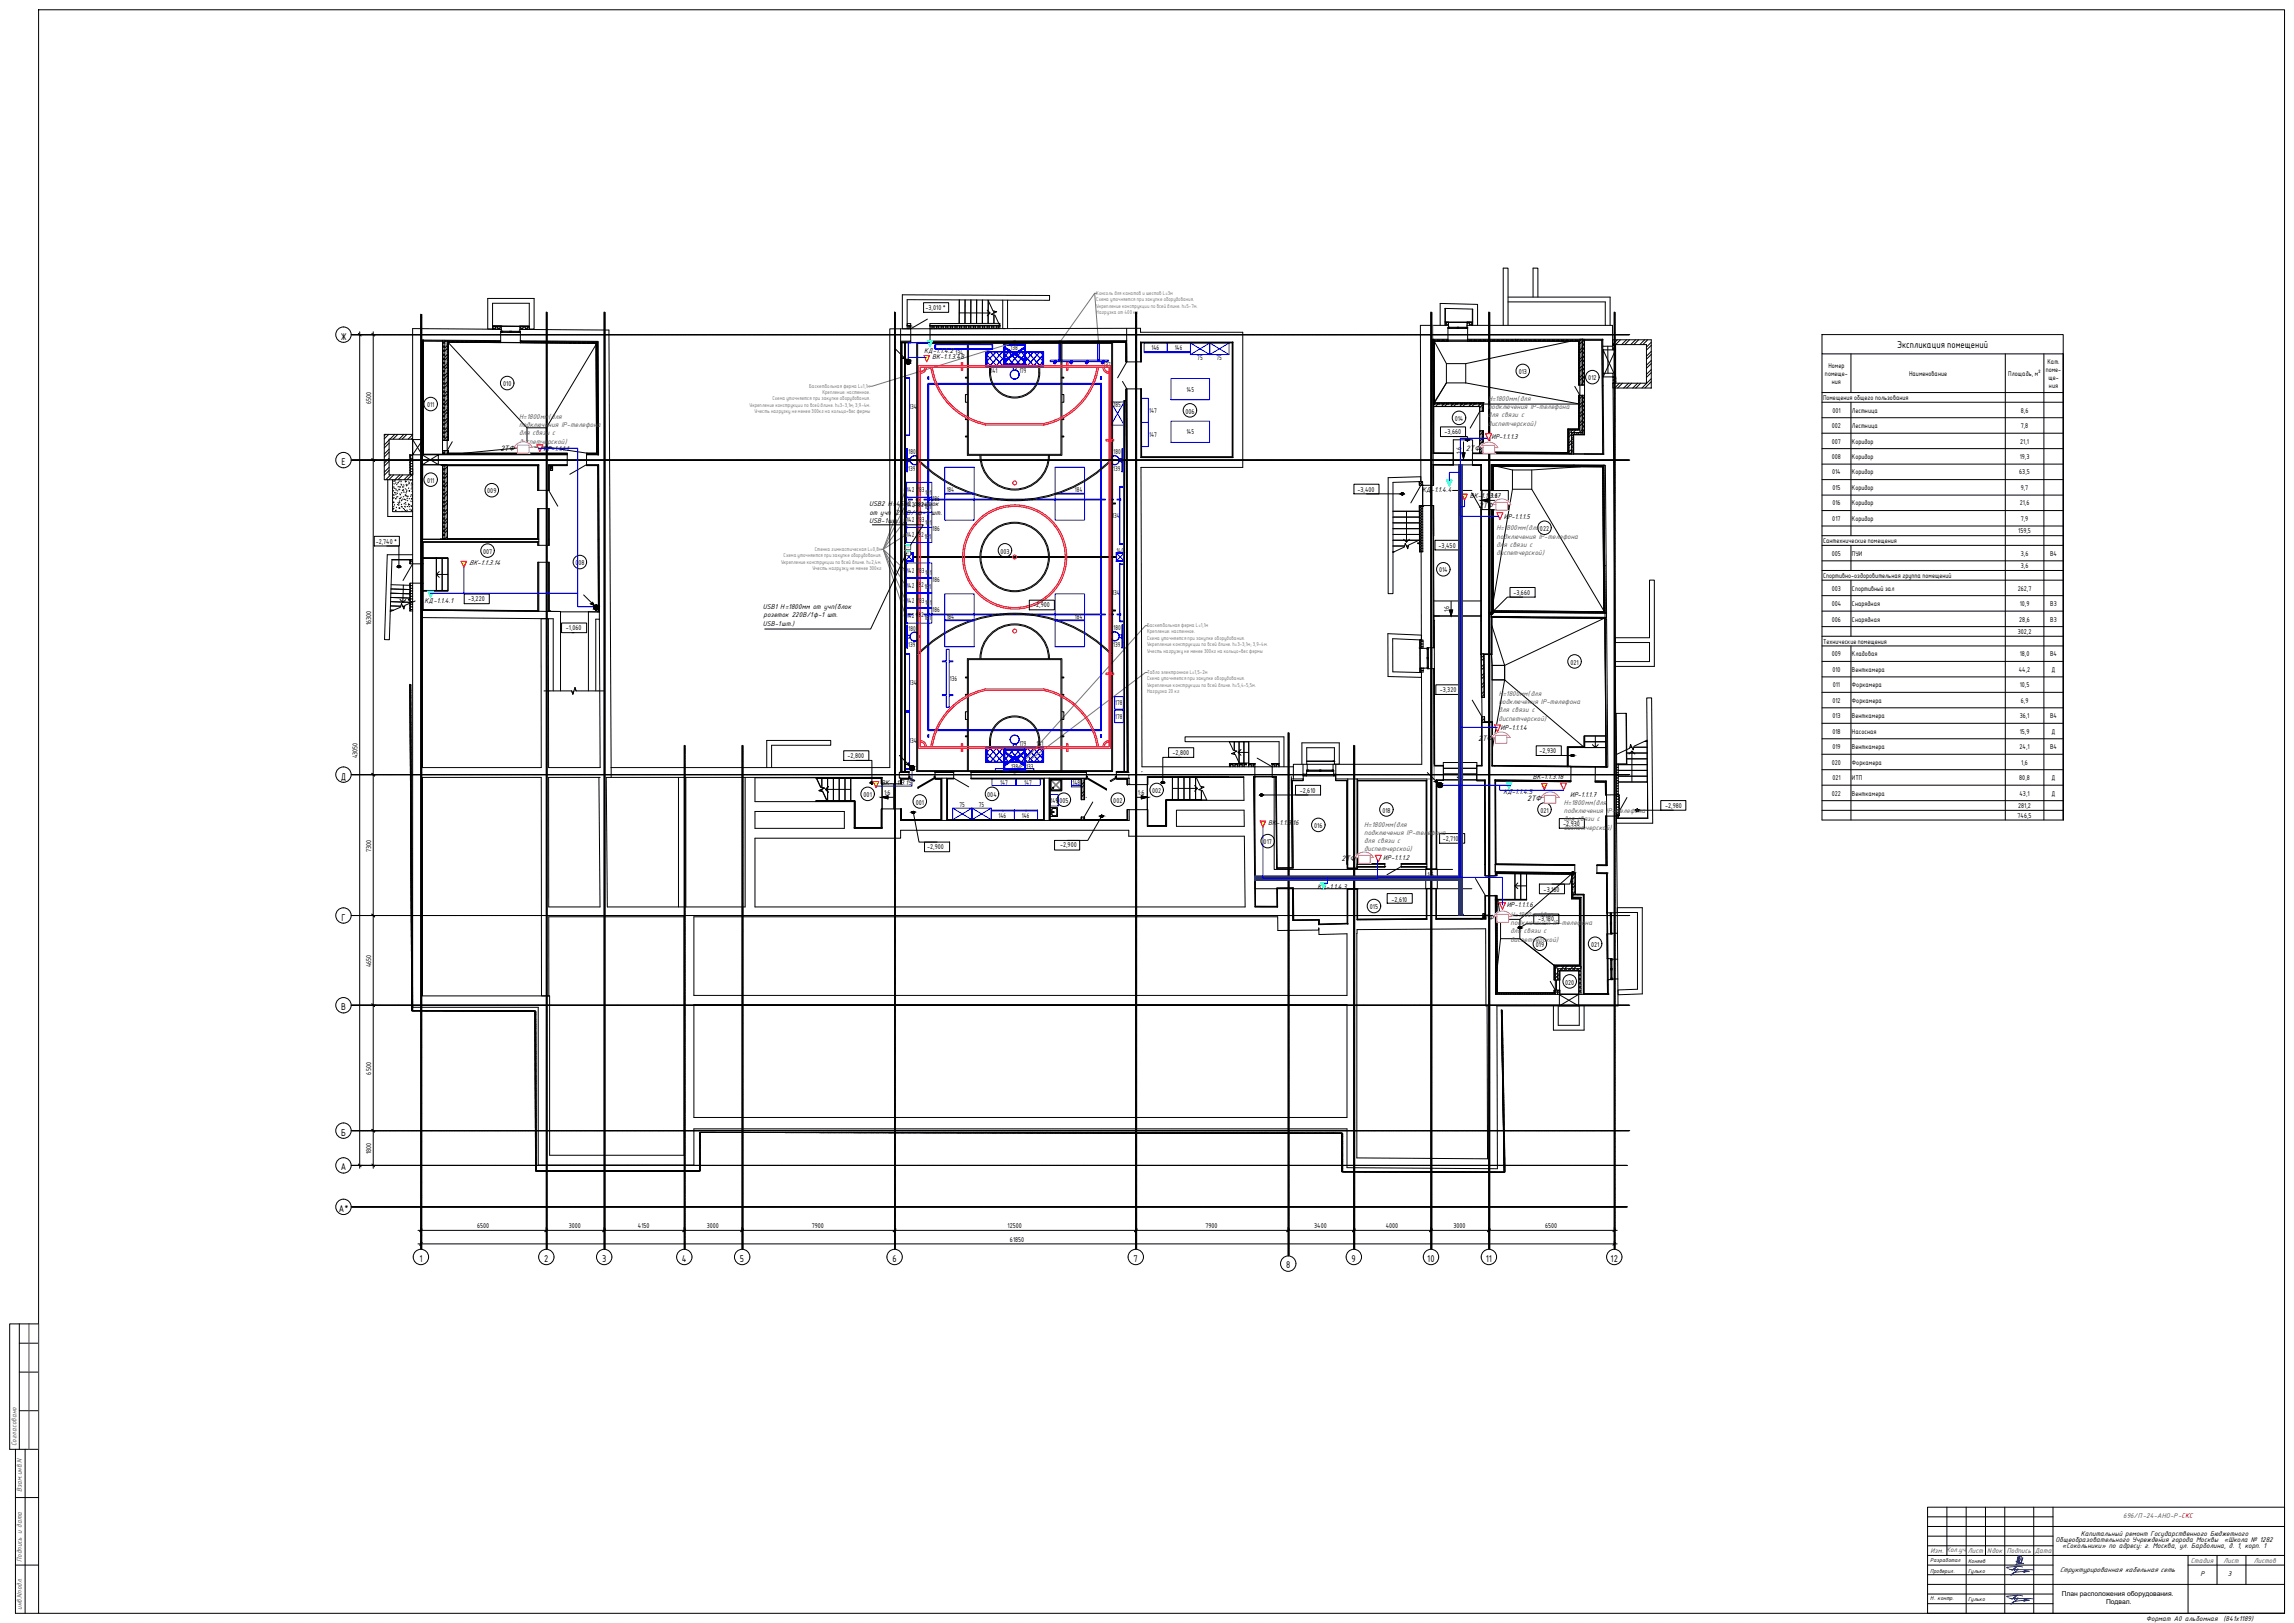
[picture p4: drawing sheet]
<svg xmlns="http://www.w3.org/2000/svg" width="1189mm" height="841mm" viewBox="0 0 1189 841" stroke-linecap="round" stroke-linejoin="round" font-family="sans-serif">
<defs><g id="words">
<g font-size="4.9">
<text x="177" y="176">Ж</text>
<text x="983" y="180">Экспликация помещений</text>
<text x="177" y="241">Е</text>
<text x="177" y="404">Д</text>
<text x="177" y="477">Г</text>
<text x="177" y="524">В</text>
<text x="177" y="589">Б</text>
<text x="177" y="606">А</text>
<text x="176" y="628">А*</text>
<text x="217" y="654">1</text>
<text x="282" y="654">2</text>
<text x="312" y="654">3</text>
<text x="353" y="654">4</text>
<text x="383" y="654">5</text>
<text x="463" y="654">6</text>
<text x="587" y="654">7</text>
<text x="700" y="654">9</text>
<text x="740" y="654">10</text>
<text x="770" y="654">11</text>
<text x="835" y="654">12</text>
<text x="666" y="657">8</text>
</g>
<g font-size="4.4">
<text x="259" y="234">2ТФ</text>
<text x="760" y="234">2ТФ</text>
<text x="766" y="263">2ТФ</text>
<text x="766" y="384">2ТФ</text>
<text x="791" y="415">2ТФ</text>
<text x="695" y="446">2ТФ</text>
<text x="767" y="477">2ТФ</text>
</g>
<g font-size="4">
<text x="773" y="228">ИР-1.1.1.3</text>
<text x="282" y="234">ИР-1.1.1.1</text>
<text x="779" y="269">ИР-1.1.1.5</text>
<text x="778" y="378">ИР-1.1.1.4</text>
<text x="814" y="413">ИР-1.1.1.7</text>
<text x="717" y="446">ИР-1.1.1.2</text>
<text x="781" y="470">ИР-1.1.1.6</text>
</g>
<g font-size="3.9">
<text x="479" y="183">КД-1.1.4.2</text>
<text x="483" y="186">ВК-1.1.3.48</text>
<text x="737" y="255">КД-1.1.4.4</text>
<text x="762" y="258">ВК-1.1.3.17</text>
<text x="450" y="262">USB2 Н=4550</text>
<text x="451" y="267">от учп</text>
<text x="463" y="267">(220</text>
<text x="470" y="267">В/1</text>
<text x="476" y="267">ф</text>
<text x="478" y="267">-1</text>
<text x="483" y="267">шт.</text>
<text x="450" y="271">USB-1шт.)</text>
<text x="243" y="293">ВК-1.1.3.14</text>
<text x="220" y="313">КД-1.1.4.1</text>
<text x="395" y="316">USB1 Н=1800мм от учп(блок</text>
<text x="396" y="320">розеток 220В/1ф-1 шт.</text>
<text x="395" y="324">USB-1шт.)</text>
<text x="457" y="407">ВК-1.1.3.15</text>
<text x="794" y="404">ВК-1.1.3.18</text>
<text x="779" y="412">КД-1.1.4.5</text>
<text x="657" y="427">ВК-1.1.3.16</text>
<text x="683" y="460">КД-1.1.4.3</text>
<text x="1078" y="796">Капитальный ремонт Государственного Бюджетного</text>
<text x="1065" y="799">Общеобразовательного Учреждения города Москвы</text>
<text x="1069" y="802">«Сокольники» по адресу: г. Москва, ул. Барболина, д. 1, корп. 1</text>
<text x="1153" y="799">«Школа № 1282</text>
<text x="1067" y="815">Структурированная кабельная сеть</text>
<text x="1140" y="816">Р</text>
<text x="1155" y="816">3</text>
<text x="1112" y="840">Формат А0 альбомная</text>
<text x="1152" y="840">(841х1189)</text>
</g>
<g font-size="3.9" fill="#545454">
<text x="771" y="208">H=1800мм(для</text>
<text x="771" y="212">подключения IP-телефона</text>
<text x="269" y="217">H=1800мм(для</text>
<text x="269" y="221">подключения IP-телефона</text>
<text x="771" y="216">для связи с</text>
<text x="771" y="221">диспетчерской)</text>
<text x="269" y="226">для связи с</text>
<text x="269" y="230">диспетчерской)</text>
<text x="776" y="275">H=1800мм(для022</text>
<text x="776" y="279">подключения IP-телефона</text>
<text x="775" y="283">для связи с</text>
<text x="775" y="288">диспетчерской)</text>
<text x="777" y="361">H=1800мм(для</text>
<text x="777" y="365">подключения IP-телефона</text>
<text x="777" y="369">для связи с</text>
<text x="777" y="374">диспетчерской)</text>
<text x="811" y="417">H=1800мм(для</text>
<text x="810" y="426">для связи с</text>
<text x="811" y="421">подключения IP-телефона</text>
<text x="707" y="428">H=1800мм(для</text>
<text x="810" y="430">диспетчерской)</text>
<text x="707" y="437">для связи с</text>
<text x="707" y="433">подключения IP-телефона</text>
<text x="707" y="441">диспетчерской)</text>
<text x="783" y="475">H=1800мм(для</text>
<text x="783" y="480">подключения IP-телефона</text>
<text x="783" y="484">для связи с</text>
<text x="783" y="488">диспетчерской)</text>
<text x="9" y="749" transform="rotate(-90 9 749)">Согласовано</text>
<text x="11" y="773" transform="rotate(-90 11 773)">Взам.инв.N</text>
<text x="1100" y="786">696/П-24-АНО-Р-СКС</text>
<text x="11" y="809" transform="rotate(-90 11 809)">Подпись и дата</text>
<text x="1001" y="805">Изм. Кол.уч</text>
<text x="1020" y="805">Лист</text>
<text x="1030" y="805">Nдок</text>
<text x="1040" y="805">Подпись</text>
<text x="1055" y="805">Дата</text>
<text x="1135" y="810">Стадия</text>
<text x="1152" y="810">Лист</text>
<text x="1168" y="810">Листов</text>
<text x="11" y="834" transform="rotate(-90 11 834)">инв.Nподл.</text>
</g>
<g font-size="3.5">
<text x="480" y="161">-3,010 *</text>
<text x="495" y="184">134</text>
<text x="524" y="181">138</text>
<text x="597" y="181">146</text>
<text x="609" y="181">146</text>
<text x="572" y="190">137</text>
<text x="621" y="187">75</text>
<text x="630" y="187">75</text>
<text x="948" y="191">Номер</text>
<text x="1061" y="188">Кат.</text>
<text x="513" y="193">141</text>
<text x="528" y="193">179</text>
<text x="787" y="194">013</text>
<text x="823" y="197">012</text>
<text x="946" y="195">помеще-</text>
<text x="989" y="195">Наименование</text>
<text x="1041" y="195">Площадь, м²</text>
<text x="1060" y="193">поме-</text>
<text x="1062" y="197">ще-</text>
<text x="261" y="200">010</text>
<text x="615" y="203">145</text>
<text x="949" y="199">ния</text>
<text x="1062" y="201">ния</text>
<text x="192" y="209" transform="rotate(-90 192 209)">6500</text>
<text x="945" y="207">Помещения общего пользования</text>
<text x="221" y="211">011</text>
<text x="471" y="212">134</text>
<text x="577" y="211">185</text>
<text x="596" y="214">147</text>
<text x="614" y="214">006</text>
<text x="950" y="214">001</text>
<text x="960" y="214">Лестница</text>
<text x="1047" y="214">8,6</text>
<text x="754" y="218">014</text>
<text x="949" y="222">002</text>
<text x="960" y="222">Лестница</text>
<text x="1047" y="222">7,8</text>
<text x="596" y="226">147</text>
<text x="615" y="225">145</text>
<text x="749" y="225">-3,660</text>
<text x="949" y="230">007</text>
<text x="960" y="230">Коридор</text>
<text x="1047" y="230">21,1</text>
<text x="471" y="235">180</text>
<text x="577" y="235">180</text>
<text x="757" y="235" transform="rotate(-90 757 235)">1:6</text>
<text x="949" y="238">008</text>
<text x="960" y="238">Коридор</text>
<text x="1047" y="238">19,3</text>
<text x="471" y="244">139</text>
<text x="577" y="244">139</text>
<text x="949" y="246">014</text>
<text x="960" y="246">Коридор</text>
<text x="1046" y="246">63,5</text>
<text x="221" y="250">011</text>
<text x="253" y="256">009</text>
<text x="470" y="255">142</text>
<text x="475" y="255">183</text>
<text x="479" y="256">181</text>
<text x="491" y="255">184</text>
<text x="557" y="255">184</text>
<text x="704" y="255">-3,400</text>
<text x="950" y="254">015</text>
<text x="960" y="254">Коридор</text>
<text x="1047" y="254">9,7</text>
<text x="470" y="263">142розеток</text>
<text x="475" y="262">182</text>
<text x="479" y="264">181</text>
<text x="483" y="260">186</text>
<text x="773" y="258">1:6</text>
<text x="950" y="262">016</text>
<text x="960" y="262">Коридор</text>
<text x="1047" y="262">21,6</text>
<text x="576" y="269">134</text>
<text x="950" y="270">017</text>
<text x="960" y="270">Коридор</text>
<text x="1047" y="270">7,9</text>
<text x="470" y="271">142</text>
<text x="475" y="271">183</text>
<text x="479" y="272">181</text>
<text x="483" y="275">186</text>
<text x="195" y="282">-2,740 *</text>
<text x="470" y="278">142</text>
<text x="475" y="278">182</text>
<text x="479" y="279">181</text>
<text x="945" y="281">Сантехнические помещения</text>
<text x="1046" y="276">159,5</text>
<text x="250" y="287">007</text>
<text x="518" y="287">003</text>
<text x="579" y="286">140</text>
<text x="746" y="284">-3,450</text>
<text x="949" y="288">005</text>
<text x="960" y="288">ПУИ</text>
<text x="1047" y="288">3,6</text>
<text x="1062" y="288">В4</text>
<text x="298" y="293">008</text>
<text x="470" y="297">142</text>
<text x="475" y="297">183</text>
<text x="479" y="298">181</text>
<text x="746" y="297">014</text>
<text x="945" y="299">Спортивно-оздоровительная группа помещений</text>
<text x="1047" y="294">3,6</text>
<text x="470" y="305">142</text>
<text x="475" y="304">182</text>
<text x="479" y="305">181</text>
<text x="483" y="301">186</text>
<text x="243" y="312">-3,220</text>
<text x="576" y="308">134</text>
<text x="784" y="308">-3,660</text>
<text x="949" y="306">003</text>
<text x="960" y="306">Спортивный зал</text>
<text x="1046" y="306">262,7</text>
<text x="470" y="313">142</text>
<text x="475" y="312">183</text>
<text x="479" y="314">181</text>
<text x="483" y="317">186</text>
<text x="535" y="315">-2,900</text>
<text x="751" y="317" transform="rotate(-90 751 317)">1:6</text>
<text x="949" y="314">004</text>
<text x="960" y="314">Снарядная</text>
<text x="1047" y="314">10,9</text>
<text x="1063" y="314">В3</text>
<text x="192" y="324" transform="rotate(-90 192 324)">16300</text>
<text x="470" y="320">142</text>
<text x="475" y="320">182</text>
<text x="479" y="321">181</text>
<text x="491" y="321">184</text>
<text x="557" y="321">184</text>
<text x="949" y="322">006</text>
<text x="960" y="322">Снарядная</text>
<text x="1046" y="322">28,6</text>
<text x="1063" y="322">В3</text>
<text x="293" y="327">-1,060</text>
<text x="471" y="327">180</text>
<text x="577" y="327">180</text>
<text x="1046" y="329">302,2</text>
<text x="471" y="335">139</text>
<text x="577" y="335">139</text>
<text x="945" y="334">Технические помещения</text>
<text x="949" y="340">009</text>
<text x="960" y="340">Кладовая</text>
<text x="1047" y="340">18,0</text>
<text x="1062" y="340">В4</text>
<text x="814" y="344">021</text>
<text x="492" y="353">136</text>
<text x="950" y="348">010</text>
<text x="960" y="348">Венткамера</text>
<text x="1046" y="348">44,2</text>
<text x="1063" y="348">Д</text>
<text x="471" y="355">134</text>
<text x="746" y="359">-3,320</text>
<text x="950" y="356">011</text>
<text x="960" y="356">Форкамера</text>
<text x="1047" y="356">10,5</text>
<text x="578" y="366">178</text>
<text x="950" y="364">012</text>
<text x="960" y="364">Форкамера</text>
<text x="1047" y="364">6,9</text>
<text x="578" y="373">178</text>
<text x="950" y="372">013</text>
<text x="960" y="372">Венткамера</text>
<text x="1047" y="372">36,1</text>
<text x="1062" y="372">В4</text>
<text x="950" y="380">018</text>
<text x="960" y="380">Насосная</text>
<text x="1047" y="380">15,9</text>
<text x="1063" y="380">Д</text>
<text x="471" y="385">134</text>
<text x="528" y="387">179</text>
<text x="537" y="387">141</text>
<text x="950" y="388">019</text>
<text x="960" y="388">Венткамера</text>
<text x="1047" y="388">24,1</text>
<text x="1062" y="388">В4</text>
<text x="185" y="393" transform="rotate(-90 185 393)">43050</text>
<text x="439" y="393">-2,800</text>
<text x="608" y="391">-2,800</text>
<text x="798" y="390">-2,930</text>
<text x="524" y="398">138</text>
<text x="532" y="398">133</text>
<text x="949" y="396">020</text>
<text x="960" y="396">Форкамера</text>
<text x="1047" y="396">1,6</text>
<text x="518" y="407">147</text>
<text x="531" y="407">147</text>
<text x="556" y="407">148</text>
<text x="950" y="404">021</text>
<text x="960" y="404">ИТП</text>
<text x="1046" y="404">80,8</text>
<text x="1063" y="404">Д</text>
<text x="448" y="413">001</text>
<text x="458" y="412">1:6</text>
<text x="512" y="413">004</text>
<text x="590" y="412">1:6</text>
<text x="597" y="411">002</text>
<text x="674" y="411">-2,610</text>
<text x="949" y="412">022</text>
<text x="960" y="412">Венткамера</text>
<text x="1047" y="412">43,1</text>
<text x="1063" y="412">Д</text>
<text x="475" y="417">001</text>
<text x="497" y="418">75</text>
<text x="507" y="418">75</text>
<text x="544" y="416">149</text>
<text x="549" y="416">005</text>
<text x="577" y="416">002</text>
<text x="863" y="419">-2,980</text>
<text x="1046" y="419">281,2</text>
<text x="518" y="424">146</text>
<text x="530" y="424">146</text>
<text x="716" y="421">018</text>
<text x="798" y="421">021</text>
<text x="1046" y="424">746,5</text>
<text x="681" y="429">016</text>
<text x="810" y="428">-2,930</text>
<text x="655" y="438">017</text>
<text x="748" y="436">-2,710</text>
<text x="192" y="441" transform="rotate(-90 192 441)">7300</text>
<text x="480" y="440">-2,900</text>
<text x="549" y="439">-2,900</text>
<text x="740" y="454">1:6</text>
<text x="721" y="467">-2,610</text>
<text x="800" y="462">-3,160</text>
<text x="710" y="471">015</text>
<text x="797" y="477">-3,180</text>
<text x="796" y="491">019</text>
<text x="825" y="491">021</text>
<text x="192" y="501" transform="rotate(-90 192 501)">4650</text>
<text x="811" y="510">020</text>
<text x="192" y="557" transform="rotate(-90 192 557)">6500</text>
<text x="192" y="598" transform="rotate(-90 192 598)">1800</text>
<text x="247" y="637">6500</text>
<text x="295" y="637">3000</text>
<text x="331" y="637">4150</text>
<text x="366" y="637">3000</text>
<text x="421" y="637">7900</text>
<text x="522" y="637">12500</text>
<text x="625" y="637">7900</text>
<text x="681" y="637">3400</text>
<text x="718" y="637">4000</text>
<text x="753" y="637">3000</text>
<text x="801" y="637">6500</text>
<text x="523" y="643">61850</text>
<text x="1068" y="827">План расположения оборудования.</text>
<text x="1091" y="831">Подвал.</text>
</g>
<g font-size="3.1">
<text x="1000" y="809">Разработал</text>
<text x="1020" y="810">Коняев</text>
<text x="1000" y="815">Проверил.</text>
<text x="1020" y="815">Гулько</text>
<text x="1000" y="829">Н. контр.</text>
<text x="1020" y="829">Гулько</text>
</g>
<g font-size="2.8" fill="#767676">
<text x="568" y="153">Консоль для канатов и шестов L=3м</text>
<text x="568" y="156">Схема уточняется при закупке оборудования.</text>
<text x="568" y="159">Укрепление конструкции по всей длине. h=5-7м.</text>
<text x="568" y="163">Нагрузка от 400 кг</text>
<text x="419" y="201">Баскетбольная ферма L=1,1м</text>
<text x="400" y="208">Схема уточняется при закупке оборудования.</text>
<text x="426" y="204">Крепление: настенное.</text>
<text x="388" y="211">Укрепление конструкции по всей длине. h=3-3,1м; 3,9-4м.</text>
<text x="391" y="214">Учесть нагрузку не менее 300кг на кольцо+вес фермы</text>
<text x="422" y="285">Стенка гимнастическая L=0,8м</text>
<text x="405" y="292">Укрепление конструкции по всей длине. h=2,4м.</text>
<text x="406" y="289">Схема уточняется при закупке оборудования.</text>
<text x="421" y="295">Учесть нагрузку не менее 300кг</text>
<text x="594" y="325">Баскетбольная ферма L=1,1м</text>
<text x="594" y="328">Крепление: настенное.</text>
<text x="594" y="332">Схема уточняется при закупке оборудования.</text>
<text x="594" y="335">Укрепление конструкции по всей длине. h=3-3,1м; 3,9-4м.</text>
<text x="594" y="338">Учесть нагрузку не менее 300кг на кольцо+вес фермы</text>
<text x="594" y="349">Табло электронное L=1,5-2м</text>
<text x="594" y="352">Схема уточняется при закупке оборудования.</text>
<text x="594" y="356">Укрепление конструкции по всей длине. h=5,4-5,5м.</text>
<text x="594" y="359">Нагрузка 20 кг</text>
</g>
<g font-size="1.9" fill="#0f0">
<text x="470" y="287">U</text>
<text x="470" y="284">U</text>
</g>
</g></defs>
<g fill="none" stroke="#00f" stroke-width=".52">
<path d="M484 179h30v2h-30zM485 179h29v2h-29zM520 178h.1M520 178v1h11v-1M520 179h.1M520 178h1M520 178h11M521 178h.1M521 179h.1M521 179v10M521 178v1M521 178v11"/>
<path d="M521 180l5 3M521 179h10M521 177l-1 1M521 178h-1M521 177h2M521 178h1M522 178h.1M522 178h1M522 178h-2M523 178h-1M523 178h.1M529 177l2 1"/>
<path d="M529 178h.1M529 178h2M529 178h1M530 178h.1M531 178h.1M531 180l-10 6M531 179h.1M531 178v1M531 178v11M531 178v1zM531 179v10M531 178v11h-11v-12h11v1"/>
<path d="M549 177h1v10h-1zM569 177h1v10h-1zM593 178h12v5h-12zM605 178h12v5h-12zM617 178l10 6 10-6v6h-10v-6h10M469 196h2v30h-2zM469 196h2v29h-2zM481 199h90v60h2h-2v59h2v1h-2v60h-90v-60h-2v-1h2v-59h-2h2zM481 195v2zM481 199h89v60h-89zM511 182h30v8h-30zM511 182h29v7h-29z"/>
<path d="M511 187l2 2 7-7 6 7 6-7 7 7 1-2M513 182l-2 2 2-2M513 182l7 7 6-7 6 7M516 182l7 7 6-7 7 7M516 182l-5 5 5-5M519 182h22v8M520 190h12zM521 189h10h-10zM521 189h10zM521 187v1M521 180l5 3zM521 180l4 3"/>
<path d="M522 189h7v1h-7zM525 192v-2h2v2M526 183h.1M526 184l5 3zM526 184l5 3-5-3M526 184l-5 3 5-3M526 184h.1M526 183l5 3-5-2M526 183l5-3-10 7M531 187v1M536 182l-7 7-6-7-7 7-5-5M536 182l4 5"/>
<path d="M540 184l-1-2-6 7M540 184l-4 5M544 187h30h-30zM547 187v1h-1l1 1a.7 .7 0 0 1-1-1 .7 .7 0 0 1 1-1v1zM555 187h1h-1l1 1h-1v1a.6 .6 0 0 1 0-1 .6 .6 0 0 1 0-1l1 1zM563 187h1h-1l1 1h-1v1a.6 .6 0 0 1 0-1 .6 .6 0 0 1 0-1l1 1zM570 195h1v2h-1zM571 187h1v1h-1l1 1a.7 .7 0 0 1-1-1 .6 .6 0 0 1 0-1l1 1zM593 182h24M599 182v1M607 196h20v11h-20zM611 182v1"/>
<path d="M617 184l10-6v6h-10v-6h10l10 6M576 208h7v12h-7zM576 208l7 12M583 208l-7 12M592 219h3v12h-3zM592 206h3v13h-3zM607 218h20v11h-20zM469 235h1v7h-1zM470 232v12zM472 238h-2v1h2M580 238h1v1h-1M581 232l1 12z"/>
<path d="M582 235h1v7h-1zM469 257l1 1zM469 250h1zM469 258h14v-8h-14v31M469 258h1zM469 258h14v8h-14M469 258h1M469 250v7M469 258v7M470 250v7M470 258v7M471 259h2h-2z"/>
<path d="M475 259h2h-2zM481 259h89v59h-89zM490 242h15v28h-15zM490 256h15M547 242h15v28h-15zM547 256h15M575 259h2h-2zM579 259h2h-2zM580 252h3v30h-3zM580 253h3v29h-3zM469 273h1zM469 266h1z"/>
<path d="M469 266h14v7h-14M469 273l1 1zM469 273h14v8h-14M469 265l1 1zM469 273h1M469 266h1M469 266v7M469 274v7M470 266v7M470 274v7M469 281h1zM469 299l1 1z"/>
<path d="M469 292h1zM469 300h14v-8h-14v31M469 300h1zM469 300h14v7h-14M469 281h1M469 300h1M469 292v7M469 300v7M470 292v7M470 300v7M473 287l-4 4v-4l4 4M579 287l4 4v-4l-4 4"/>
<path d="M580 292h3v30h-3zM580 293h3v29h-3zM469 315h1zM469 307l1 1zM469 307h14v8h-14M469 315h14v8h-14M469 307h1zM469 315h1M469 307h1M469 308v7M469 315v8M470 308v7"/>
<path d="M470 315v8M471 318h2v1h-2zM475 318h2v1h-2zM481 319h89v59h-89zM490 308h15v27h-15zM547 308h15v27h-15zM575 318h2v1h-2zM579 318h2v1h-2zM469 323h1zM469 323h1M469 327h1v6h-1zM469 339h2v30h-2z"/>
<path d="M469 339h2v29h-2zM470 324v12zM472 329h-2v2h2M490 322h15M490 321h15M490 336h2v6h2v1h-2v17h2h-2v6h-2v-6h-2h2v-17h-2v-1h2zM547 322h15M547 321h15M580 329h1v2h-1M581 324l1 12zM582 326h1v7h-1zM469 369h2v30h-2z"/>
<path d="M469 369h2v29h-2zM578 361h4v6h-4zM578 368h4v6h-4zM481 381v1zM511 387h30v8h-30zM511 388h29v7h-29zM511 393l5-5 7 7 6-7 7 7M513 395l-2-2 2 2M516 398h20v2h-20zM516 395l-5-5 5 5M520 387h12zM520 399h.1"/>
<path d="M520 399v-1h11v1M520 399h11M520 400h1M520 399h1M520 400h11M521 399h.1M521 399v1M521 388v10M521 399h-1M521 388v1h10v-1v1h-10zM521 388h10zM521 391v8"/>
<path d="M521 400h.1M521 390l5 3zM521 389v2M521 398v1M521 399h10M521 399h1M521 400h2M521 400l1-1v1M522 399v1zM522 399h.1M522 400h1M522 400h.1"/>
<path d="M522 387h7v1h-7zM523 400h.1M525 385v2h2v-2M525 393l-4 3M526 393h.1M526 393l-5-3 5 3M526 393l5 4M526 393l5-3-5 3M526 393l5 3-5-3M529 400h.1M529 400h2M529 399h.1"/>
<path d="M529 400v-1l1 1M530 399v1zM530 399h.1M530 400h.1M531 400h.1M531 399h.1M531 399h-2M531 398v1M531 391h.1M531 390l-10 7M531 390l-10 6M531 388v12"/>
<path d="M531 399v1M531 388v10M531 399v-11h-11v12M532 388l-6 7-6-7-7 7M533 388l6 7 1-1M536 388l-7 7-6-7-7 7M536 388l4 5M540 390l-1-2-7 7-6-7-6 7-7-7-2 2M540 391l-4 4M541 387v8h-22M570 381h1v1h-1zM494 419l10 6 10-6v6h-10v-6h10"/>
<path d="M514 420h12v5h-12zM514 404h13v3h-13zM520 420h.1M526 420h12v5h-12zM527 404h12v3h-12zM532 420h.1M544 412h4v6h-4zM555 404h5v4h-5zM555 407h5M494 425l10-6v6h-10v-6h10l10 6M514 420h24"/>
<circle cx="526" cy="194" r="2.3"/>
<circle cx="526" cy="194" r="2.4"/>
<circle cx="474" cy="238" r="2.3"/>
<circle cx="474" cy="238" r="2.4"/>
<circle cx="578" cy="238" r="2.3"/>
<circle cx="578" cy="238" r="2.4"/>
<circle cx="474" cy="330" r="2.3"/>
<circle cx="474" cy="330" r="2.4"/>
<circle cx="578" cy="330" r="2.3"/>
<circle cx="578" cy="330" r="2.4"/>
<circle cx="526" cy="383" r="2.4"/>
<circle cx="526" cy="383" r="2.3"/>
</g>
<g fill="#00f" stroke="#00f" stroke-width=".52">
<path d="M583 287v4zM583 287v4zM579 291h4zM579 291h4zM579 287v4zM579 287v4zM579 287h4zM579 287h4z"/>
<path d="M469 287v4zM469 287v4zM469 291h4zM469 291h4zM473 287v4zM473 287v4zM469 287h4zM469 287h4z"/>
</g>
<g fill="#767676" stroke="#767676" stroke-width=".52">
<path d="M525 400h1z"/>
<path d="M526 399v1z"/>
<path d="M549 178v-1z"/>
<path d="M569 177v1z"/>
<path d="M469 311l1 1z"/>
<path d="M469 303l1 1z"/>
<path d="M469 295v1z"/>
<path d="M469 296h1z"/>
<path d="M470 277h-1z"/>
<path d="M469 278v-1z"/>
<path d="M469 277h1z"/>
<path d="M470 269h-1z"/>
<path d="M469 262h1z"/>
<path d="M470 261l-1 1z"/>
<path d="M469 253v1z"/>
<path d="M526 399v1zM526 399v1zM526 399v1z"/>
<path d="M526 399v1zM525 400h1zM525 400h1z"/>
<path d="M549 177v1zM549 177v1zM549 177l1 1z"/>
<path d="M549 177l1 1zM549 177l1 1zM549 177h1z"/>
<path d="M549 177h1zM550 177h-1z"/>
<path d="M569 177l1 1zM569 177l1 1zM569 177h1z"/>
<path d="M569 177h1zM569 177h1zM570 177h-1z"/>
<path d="M569 178v-1zM569 177v1z"/>
<path d="M525 177h1zM525 177h1zM525 177h1z"/>
<path d="M525 178l1-1zM526 177v1zM526 177v1z"/>
<path d="M526 177v1zM526 177v1z"/>
<path d="M526 399v1zM526 399v1z"/>
<path d="M526 399v1zM526 399v1zM525 399l1 1z"/>
<path d="M525 399l1 1zM525 400h1zM525 400h1z"/>
<path d="M469 319h1zM469 319h1z"/>
<path d="M469 319h1zM469 319h1zM470 319h-1z"/>
<path d="M469 311l1 1zM469 311h1zM469 311h1z"/>
<path d="M469 311h1zM469 311h1z"/>
<path d="M469 311v1zM469 311v1z"/>
<path d="M469 303l1 1zM469 303l1 1zM469 303l1 1z"/>
<path d="M469 303h1zM470 303h-1z"/>
<path d="M469 304v-1zM469 303v1zM469 303v1z"/>
<path d="M469 296h1zM469 296h1zM469 296h1z"/>
<path d="M470 295l-1 1zM469 295v1zM469 295v1z"/>
<path d="M469 295v1zM469 295v1zM469 295v1z"/>
<path d="M469 277v1zM469 277v1zM469 277l1 1z"/>
<path d="M469 277l1 1zM469 277l1 1zM469 277h1z"/>
<path d="M469 270v-1zM469 270v-1zM469 269v1z"/>
<path d="M469 269v1zM469 269l1 1zM469 269l1 1z"/>
<path d="M469 269l1 1zM469 269h1zM469 269h1z"/>
<path d="M469 261v1zM469 261v1zM469 261v1z"/>
<path d="M469 261v1zM469 261v1z"/>
<path d="M469 262h1zM469 262h1zM469 262l1-1z"/>
<path d="M469 253v1zM469 253v1zM469 253v1z"/>
<path d="M469 254h1zM469 254h1zM469 254h1z"/>
<path d="M469 254h1zM469 254h1zM470 253l-1 1z"/>
</g>
<g fill="none" stroke="#767676" stroke-width=".52">
<path d="M567 152l-17 25M568 152h-1l2 25M525 177l-74 23M469 254l-11 31h-1M469 278l-11 7M469 270l-11 15M469 262l-11 23M458 285l11 34M458 285l11 26M458 285l11 18M458 285l11 10M595 324h-1l-68 75"/>
<path d="M595 348h-1l-68 52"/>
</g>
<g fill="none" stroke="#000" stroke-width=".52">
<path d="M475 177h102v84h1h-1v27h1v1h-1v27h1v1h-1v83h-102v-111h-1v-1h1zM476 178h25v58h7a18 18 0 0 0 18 18 18 18 0 0 0 18-18h6v-58h26v60a70 70 0 0 1-100 0zM502 178h48v57h-48zM501 195h-1v1h1M513 189a13 13 0 0 0 16 16 13 13 0 0 0 9-16h1a14 14 0 0 1-9 17 13 13 0 0 1-17-13zM550 195h1v1h-1M501 204h-1v4h1M501 217h-1h1M550 204h1v4h-1M550 217h1h-1M476 238a71 71 0 0 0 100 0v50h-32a18 18 0 0 0-18-17 18 18 0 0 0-18 17h-32zM501 226h-1h1"/>
<path d="M508 236h35a17 17 0 0 1-17 17 17 17 0 0 1-18-17zM550 226h1h-1M513 277a17 17 0 0 1 19-5 17 17 0 0 1 11 16h-35a17 17 0 0 1 5-11zM476 289h32a18 18 0 0 0 18 18 18 18 0 0 0 18-18h32v50a71 71 0 0 0-100 0zM508 289h35a17 17 0 0 1-17 17 17 17 0 0 1-18-17zM476 340a70 70 0 0 1 100 0v59h-100zM513 330a17 17 0 0 1 19-5 17 17 0 0 1 11 16h-35a17 17 0 0 1 5-11zM501 360h-1h1M501 351h-1h1M550 360h1h-1M550 351h1h-1M501 369h-1v4h1"/>
<path d="M517 374a13 13 0 0 1 14-2 13 13 0 0 1 8 12v4h-1a13 13 0 0 0-16-16 14 14 0 0 0-9 16 15 15 0 0 1 4-14zM550 369h1v4h-1M501 399v-58h7a18 18 0 0 1 18-18 18 18 0 0 1 18 18h6v58M501 381h-1v1h1M502 399v-57h48v57M550 381h1v1h-1"/>
</g>
<g fill="none" stroke="#f00" stroke-width=".52">
<path d="M476 189h100v199h-100zM477 190h98v197h-98zM479 190v2l-2 1M480 190a3 3 0 0 1-3 4M482 190a36 36 0 0 0 29 30h30a36 36 0 0 0 28-30M483 190a35 35 0 0 0 28 29h30a35 35 0 0 0 28-29M498 189v-1h1v1M498 190v2h1v-2M553 189v-1h1v1M553 190v2h1v-2M572 190a3 3 0 0 0 3 4M572 190l1 2 2 1"/>
<path d="M575 228h-2v1h2M576 228h1v1h-1M575 349h-2v1h2M576 349h1v1h-1M477 384l2 1v2M477 384a3 3 0 0 1 3 3M482 387a36 36 0 0 1 29-30h30a36 36 0 0 1 28 30M483 387a35 35 0 0 1 28-29h30a35 35 0 0 1 28 29M498 387v-2h1v2M498 388v1h1v-1M553 387v-2h1v2M553 388v1h1v-1"/>
<path d="M575 384l-2 1-1 2M575 384a3 3 0 0 0-3 3"/>
<circle cx="526" cy="250" r="1"/>
<circle cx="526" cy="289" r="27"/>
<circle cx="526" cy="289" r="26"/>
<circle cx="526" cy="289" r="1"/>
<circle cx="526" cy="327" r="1"/>
</g>
<g fill="#6b6b6b" stroke="#6b6b6b" stroke-width=".52">
<path d="M255 169h5z"/>
<path d="M269 169h5z"/>
<path d="M736 250v1z"/>
<path d="M736 282v4z"/>
<path d="M736 346v2z"/>
<path d="M255 169h5zM255 169h5z"/>
<path d="M255 169h5zM255 169h5z"/>
<path d="M269 169h5zM269 169h5z"/>
<path d="M269 169h5zM269 169h5z"/>
<path d="M637 396h9zM637 396h9z"/>
<path d="M659 396h4zM659 396h4z"/>
<path d="M647 396h3zM647 396h3z"/>
<path d="M760 167h3zM760 167h3z"/>
<path d="M749 167h2zM749 167h2z"/>
<path d="M736 262v20zM736 262v20z"/>
<path d="M736 332v4zM736 332v4z"/>
</g>
<g fill="#0080ff" stroke="#0080ff" stroke-width=".52">
<path d="M583 208v192zM583 208v192z"/>
<path d="M469 178v222zM469 178v222z"/>
<path d="M583 208h1zM583 208h1z"/>
</g>
<g fill="none" stroke="#000" stroke-width=".52">
<path d="M253 155h24v16h-3v-14h-19v14h-2zM782 154h52v15M782 156h50v13M795 154v-15h2v15M231 177h1v51h-1zM259 172v5l-40-1v60h75v5h-10v13h-5v-13h-60v51h-5v-27M259 172h1M260 172v-1l-46-1v66M269 172v-1h47l1 227h144v-228h11v7h-5v223h4v3h-4v3h-10v-3h-102v67M269 171h5M270 177h.1M270 177h40v59h-6v5h6l1 76h-1"/>
<path d="M270 172v5M469 178v222zM470 170h-2v-17h76v3l-74-1v15h2M482 177h.1M482 177h102v11h7v-11h48v60h-48v-35h-7l1 198h-6v3h6v3M482 170v7M482 170h109v2h53v70h-53l1 155h58v5M518 170h-36M746 169v-12l20 1v11M749 169v-9h14v9M750 170v6h-7v59h10v6h-10v10h-6M751 170v-1h-15v81h1v1"/>
<path d="M760 170v-1h76v10v-3h20v25h-20v-2l2 197M761 170v6h70v3h5M779 169v-30h3v30M819 176h1v24h-1zM837 179h16v20h-16M836 195v-2h-5v42h-68v6h5v13h5v-13h58l1 157h-5v7h6v7h5M583 208h1h-1v192zM743 209h25v4h-1v-2h-24zM819 205h1v19h-6v11h-1v-12h6zM214 225h-15v24h2v19h13M214 228h-12v18h10M231 233h1v2h-1z"/>
<path d="M767 223h1v12h-1zM214 246v3M231 241h1v39h-1zM737 251h.1M279 264h5v19h-5zM736 262h.1M737 262v24h-1l1 46h1v4h-1h3M737 262h-1h7v74h-3M737 262h.1M768 264h5v75h-5zM214 287h-13l-2 44 3 1v-15M214 290h-11l-1 26"/>
<path d="M722 286v-36h14v-3l-17 1v60h3v-22M285 317h-1v-26h-5v26l-60-1v4l68 1v37M290 317v41M305 317v41M773 317l60 1v2h-60zM855 301h2v44h-20v-2h18v-10h-18v-3h18zM719 328l18 1v3l-15-1v17l15 1v2h-18zM768 339h1v22h-1zM309 358v-37h2v77h-27v-77h-4l1 77h-62v-96h-5v220h65v82h81v-19h338v20l78 1v-85h63l-1-14h-3M738 346h.1M738 346v2h-1v48h-46v3M740 346h-3h1"/>
<path d="M740 347h3v49M768 371h1v3h-1zM397 398v-14h34v2h-31v12M592 400h.1M663 397v-13h-49v-2h51v15M675 396v-11h19v11h-2v-9h-15v9M677 400v1h-2v1M677 399v-3h-7v1h-11v5h2l1 48h8l-1-48M743 397h5v7h-4v46h-5v-46h-36v46h-5v-46h-6v-3h-1v-1M743 397h.1M773 397v-23h-5v23h-3v7h5v50h5v-50l39 1v-8h-1M775 397h37"/>
<path d="M775 397h.1M838 396v-26h5v26h-4M219 403h62v113h3v-41h70v124h-69v-83h-66zM284 403h26l1 67h-27zM386 403v67h-71l-1-67h38v67M391 403v12h52v14h14v-10h10v6h21v-22M485 400h9v3h-9zM503 400h60v3h-60zM541 403v22M544 403v22M561 403h1v11h-1zM585 400h.1"/>
<path d="M585 406h.1M595 402v5l-10-1M610 420h35v8h-35zM645 402v13h-40v13h-10v-8h-10v5h-94v-22M650 402v68h12v-10h8v17h13v2h15v-18h5v16l36-1v-16h5v16h26v-12h5v2M675 402v2h-5v-2M391 434h76v-4h118v3h60v37h-254zM391 421h47v8h-47zM561 425v-2h1v2M838 423h-5v26h-5v3h5v21h5v-49v3h19l-1-65h-3l1 62h-15M775 448h41v4h-41zM815 452h1v12h-1z"/>
<path d="M360 475h302v7h21v-1l1 3h14v32h-338zM775 466v49h58v-7h2M838 470h13v45h-12l-1-2h11v-40h-11zM703 482l67-1v40h1v79h-68zM835 484h-2v13h2M835 484h.1M835 484h3v13h-3M806 501h13v1h-12v6h-1zM806 515v-2h1v2M835 508h.1M360 521h338v58h-338zM805 521v13h16v-13"/>
<path d="M808 521v10h10v-10"/>
</g>
<g fill="none" stroke="#000" stroke-width=".52">
<path d="M229 177h.1M230 176v1M231 176v1M232 177h27M259 178l-27-1v51M270 178h39v57h-5M270 177h39M467 170v7M467 178h.1M472 177h-5v223h4M584 177h.1M584 177v11"/>
<path d="M584 178v10M584 177h-102h102M584 170v7M591 177v11M591 178h48v59h-47l-1-35 1 35M750 177h-7v32h26M761 177h57v23M820 176h.1M821 176v24M821 176h.1M584 202v198M769 209v4"/>
<path d="M769 209h.1M818 205v17h-5M821 205v20M229 235h.1M232 235h62M232 233v2h62M304 235h6M743 235v6M743 235h.1M813 222h.1M813 222v13l-44-1v-11M814 235h.1"/>
<path d="M815 235h.1M201 249h2M229 241h1M230 241h.1M279 254v-13h-47v38h47M294 241h-9v13M304 241h6M768 241v13M774 254v-12h57v75h-57v-53M230 279h.1M279 264v15M285 264v19"/>
<path d="M768 264v19M285 291v26M279 317h5M285 317h5M305 317h5M311 317v4M743 322v14M768 339h.1M743 347v50M769 361v-22h4v-19h59v77h-5M769 371v3h4v23h39M317 398v5"/>
<path d="M467 400h4M467 400h.1M485 400h9M503 400h60M579 400h5M584 400h.1M670 397v5M675 396v5M692 396v5M765 397h.1M773 397h39M813 397h1"/>
<path d="M827 397h5M310 403h1M352 403h3M423 403h34M423 415h20M429 415h14v14M457 403v3M457 419v10M467 400h-1v3h1M467 419v6M471 404h-4M471 403h-4v3"/>
<path d="M485 404h3M485 403h3M488 404v21M491 403h3M494 404h-3v21h50v-21h-38M503 403h38M544 404v21M560 414v-10h-16v21h16v-2M562 403h1M563 404h-1v10M579 404h5v3M579 403h5"/>
<path d="M584 419v6h-22v-2M584 403v3M584 420v5M585 400h.1M595 419v9h10M604 414v14M604 414h18M645 403h-50v4M650 403h.1M659 403h2M661 403l1 47M675 404h.1"/>
<path d="M675 402h2M691 402h1M692 404h6M698 404h5M765 404v1M814 405h-39v43h41M827 405h5M832 405v7M443 429h14M443 429h.1M457 429h.1M467 425h21"/>
<path d="M467 425h.1M488 425h.1M488 425h3M832 423v25h-4M698 448v2M704 448v-43h35v43h-13M704 449h14M718 448h-15M726 449h13M739 449v1M770 448v6M776 454v-1h38v13h5v34h-14v8"/>
<path d="M816 453v10h5v52h12v-7M828 453h5v20M828 448h4M662 460v10M698 461v17M698 479h-14M703 461v15M739 460v16M770 464v12M775 464v2M775 466v49M776 464v2"/>
<path d="M776 466v48h29v-1M833 484v13M808 503v5M808 513v2M818 515h.1M833 508v7"/>
</g>
<path d="M743 169v7M743 397v7h-4M585 402v1" fill="none" stroke="#7f7f7f" stroke-width=".52"/>
<g fill="none" stroke="#000" stroke-width=".52">
<path d="M520 156v14h1M522 156v14M230 179l1 1M230 177l1 1M231 179l-1 1M231 177l-1 1M232 179l-1 1M232 179v1M232 178h.1M232 177h.1M232 178v1M232 180h.1"/>
<path d="M232 177h1M233 177h.1M234 177h.1M234 177h1M235 177h.1M237 177h.1M237 177h1M238 177h-1M239 177h.1M239 177h1M240 177h.1M241 177h.1"/>
<path d="M241 177h1M242 177h.1M244 177h.1M244 177h1M245 177h.1M246 177h.1M246 177h1M247 177h.1M249 177h.1M249 177h-1M249 177h1M251 177h.1"/>
<path d="M251 177h1M252 177h.1M253 177h.1M253 177h1M254 177h.1M256 177h.1M256 177h1M257 177h.1M258 177h.1M258 177h1M259 177h.1M270 177h.1"/>
<path d="M271 177v1M272 177v1M273 177l1 1M275 177l-1 1M276 177v1M277 177v1M278 177v1M280 177l-1 1M280 177l1 1M282 177v1M283 177v1M284 177v1"/>
<path d="M285 177v1M287 177l-1 1M288 177v1M289 177v1M290 177v1M291 177v1M292 177l1 1M294 177l-1 1M295 177v1M295 178h.1M295 178h1M296 178h.1"/>
<path d="M296 177v1M297 177v1M297 178h.1M297 178h1M298 178h.1M298 177v1M300 177v1M300 178h1M300 178h.1M301 178h.1M301 177v1M302 177v1"/>
<path d="M302 178h.1M302 178h1M303 178h.1M303 177v1M304 177l1 1M305 178h.1M306 177l-1 1M307 177v1M307 178h.1M307 178h1M308 178h.1M308 177v1"/>
<path d="M309 180h.1M309 179h.1M309 177v1M309 178h.1M309 179v1M743 178h.1M743 176h.1M743 179h.1M743 176l1 1M744 176h-1M745 176h.1M745 176v1"/>
<path d="M745 176h1M746 176v1M746 176h.1M747 176h.1M747 176v1M747 176h1M748 176v1M748 176h.1M750 176h.1M750 176v1M750 176h11M762 176h.1"/>
<path d="M762 176v1M762 176h1M763 176v1M763 176h.1M764 176h.1M764 176v1M764 176h1M765 176v1M765 176h.1M766 176h1M767 176l-1 1M767 176h.1"/>
<path d="M767 176l1 1M769 176h.1M769 176v1M769 176h1M770 176v1M770 176h.1M771 176h.1M771 176v1M771 176h1M772 176v1M772 176h.1M774 176h.1"/>
<path d="M774 176l-1 1M774 176l1 1M775 176h-1M776 176h.1M776 176v1M776 176h1M777 176v1M777 176h.1M778 176h.1M778 176v1M778 176h1M779 176v1"/>
<path d="M779 176h.1M781 176h.1M781 176h1M781 176v1M782 176v1M782 176h.1M783 176h.1M783 176v1M783 176h1M784 176v1M784 176h.1M785 176h1"/>
<path d="M786 176h.1M786 176l-1 1M786 176l1 1M788 176h.1M788 176v1M788 176h1M789 176v1M789 176h.1M790 176v1M790 176h1M791 176v1M791 176h.1"/>
<path d="M793 176h.1M793 176l-1 1M793 176l1 1M794 176h-1M795 176h.1M795 176h1M795 176v1M796 176v1M796 176h.1M797 176h.1M797 176v1M797 176h1"/>
<path d="M798 176v1M798 176h.1M800 176h.1M800 176h1M800 176v1M801 176v1M801 176h.1M802 176h.1M802 176v1M802 176h1M803 176v1M803 176h.1"/>
<path d="M805 176h.1M805 176l-1 1M805 176l1 1M807 176h.1M807 176v1M807 176h1M808 176v1M808 176h.1M809 176h.1M809 176h1M809 176v1M810 176v1"/>
<path d="M810 176h.1M812 176h.1M812 176v1M812 176h1M813 176v1M813 176h.1M814 176h.1M814 176h1M814 176v1M815 176v1M815 176h.1M816 176h1"/>
<path d="M817 176l-1 1M817 176h.1M817 176l1 1M818 177h.1M818 178h.1M818 180h.1M818 180h1M818 178l1 1M819 176v1M819 178h-1M819 179l-1 1M820 177l-1 1"/>
<path d="M820 180l1 1M820 178l1 1M820 176l1 1M821 176l-1 1M821 178l-1 1M838 176l-2 3M840 176l-3 3M843 176l-3 3M844 176l-2 3M848 176l-3 3M849 176l-2 3M852 176l-2 3"/>
<path d="M854 176l-3 3M856 177l-3 3M856 179l-3 2M230 196l1 1M230 194l1 1M230 192l1 1M230 190l1 1M230 188l1 1M230 185l1 1M230 183l1 1M230 181l1 1M231 181l-1 1"/>
<path d="M231 183l-1 1M231 186l-1 1M231 188l-1 1M231 192l-1 1M231 194l-1 1M231 196l-1 1M231 198l-1 1M232 200l-1 1M232 184l-1 1M232 189l-2 2M232 181l-1 1M232 185l-1 2"/>
<path d="M232 190l-1 1M232 195l-1 1M232 199h.1M232 197v1M232 196h.1M232 195h.1M232 192h.1M232 190v1M232 189h.1M232 188h.1M232 186v1M232 185h.1"/>
<path d="M232 184h.1M232 182v1M232 181h.1M232 183h.1M232 185v1M232 187h.1M232 189v1M232 191h.1M232 193v1M232 196v1M232 198l-1 1-1-1M232 193l-1 1"/>
<path d="M232 193h.1M232 198h.1M309 181v1M309 185v1M309 184v1M309 183h.1M309 190h.1M309 188v1M309 187h.1M309 194h.1M309 192v1M309 191h.1"/>
<path d="M309 198h.1M309 197h.1M309 195v1M309 199v1M309 180h1M309 182h1M309 183h1M309 185h1M309 186h1M309 187h1M309 189h1M309 190h1"/>
<path d="M309 191h1M309 193h1M309 194h1M309 196h1M309 197h1M309 200h1M309 180v1M309 182h.1M309 183v1M309 185h.1M309 186h.1M309 187v1"/>
<path d="M309 189h.1M309 190v1M309 191v1M309 193h.1M309 194v1M309 196h.1M309 200h.1M310 198l-1 1M743 180h.1M743 182h.1M743 183h.1M743 185h.1"/>
<path d="M743 186h.1M743 187h.1M743 189h.1M743 190h.1M743 191h.1M743 193h.1M743 194h.1M743 196h.1M743 197h.1M743 198h.1M743 200h.1M818 181h.1"/>
<path d="M818 183h.1M818 184h.1M818 185h.1M818 187h.1M818 188h.1M818 189h.1M818 191h.1M818 192h.1M818 193h.1M818 195h.1M818 196h.1M818 198h.1"/>
<path d="M818 199h.1M818 198h1M818 196l1 1M818 195h1M818 193l1 1M818 192l1 1M818 191h1M818 189l1 1M818 188h1M818 187h1M818 185l1 1M818 184h1"/>
<path d="M818 181l1 1M819 198v1M819 181h-1M819 182l-1 1M819 183l-1 1M819 185h-1M819 186l-1 1M819 189h-1M819 190l-1 1M819 192h-1M819 193h-1M819 194l-1 1"/>
<path d="M819 196h-1M819 197l-1 1M820 180l-1 1M820 185l-1 1M820 190l-1 1M820 182l-1 1h-1M820 186l-2 2M820 191l-1 1M820 196l-1 1M820 199l-1 1M820 197l1 1M820 195l1 1"/>
<path d="M820 193l1 1M820 190l1 1M820 188l1 1M820 186l1 1M820 184l1 1M820 182l1 1M820 199l1 1M821 193l-2 3M821 181l-1 1M821 183l-1 1M821 185l-1 1M821 187l-1 1"/>
<path d="M821 189l-1 1M821 191l-1 1M821 195l-1 1M821 198l-1 1M836 199h.1M839 199l-2 2M841 199l-3 2M844 199l-3 2M846 199l-3 2M849 199l-3 2M850 199l-2 2M856 182l-3 3"/>
<path d="M856 184l-3 2M856 187l-3 2M856 192l-3 2M856 196l-5 5M856 188l-3 3M856 193l-3 3M856 198l-4 3M230 217l1 1M230 215l1 1M230 213l1 1M230 211l1 1M230 209l1 1"/>
<path d="M230 207l1 1M230 205l1 1M230 202l1 1M230 200l1 1M230 219l1 1M231 200l-1 1M231 202l-1 2M231 205l-1 1M231 207l-1 1M231 209l-1 1M231 211l-1 1M231 213l-1 1"/>
<path d="M231 215l-1 1M231 217l-1 1M232 217h.1M232 218v1M232 217l-1 1M232 218l-2 2M232 207l-1 2M232 212l-1 1M232 203l-1 1M232 214l-1 1M232 215h.1M232 214h.1"/>
<path d="M232 212v1M232 211h.1M232 210h.1M232 208v1M232 207h.1M232 206h.1M232 203h.1M232 201v1M232 200h.1M232 219v1M232 200v1M232 202h.1"/>
<path d="M232 204v1M232 207v1M232 209l-1 1M232 211v1M232 213h.1M232 215v1M232 218h.1M232 220h.1M232 204l-1 1M232 204h.1M232 209h.1M309 202h.1"/>
<path d="M309 201h.1M309 206v1M309 205h.1M309 203v1M309 210v1M309 209h.1M309 208h.1M309 215h.1M309 213h.1M309 212h.1M309 219h.1M309 217v1"/>
<path d="M309 216h.1M309 201h1M309 202h1M309 204h1M309 205h1M309 207h1M309 208h1M309 209h1M309 211h1M309 212h1M309 213h1M309 215h1"/>
<path d="M309 216h1M309 218h1M309 219h1M309 202v1M309 204h.1M309 207h.1M309 209v1M309 211h.1M309 213v1M309 218h.1M743 201h.1M743 202h.1"/>
<path d="M743 204h.1M743 205h.1M743 207h.1M743 208h.1M743 209h.1M743 209v1M744 209h-1M745 209h.1M745 209h1M745 209l-1 2M746 209h.1M747 209h.1"/>
<path d="M747 209h1M748 209h.1M748 209l-1 2M750 209h.1M750 209h1M750 209l-1 2M751 209h.1M752 209h.1M752 209h1M753 209h.1M753 209l-1 2M754 209h1"/>
<path d="M755 209h.1M755 209l-2 2M756 209h-1M757 209h.1M757 209h1M758 209l-1 2M758 209h.1M759 209h.1M759 209l-1 2M759 209h1M760 209h.1M761 209h1"/>
<path d="M762 209h.1M762 209h1M762 209l-1 2M763 209h.1M764 209h.1M764 209l-1 2M764 209h1M765 209h.1M766 209h1M767 209h-1M767 209h.1M767 209l-1 2"/>
<path d="M768 209h-1M768 213h.1M768 211h.1M768 210l-1 1M768 211l1 1M768 213h1M768 210h1M769 210h-1M769 211h-1M769 213h-1M818 207l1 1M818 206h.1"/>
<path d="M818 209h.1M818 210h.1M818 211h.1M818 213h.1M818 214h.1M818 218h.1M818 220h.1M818 217h.1M818 220h1M818 218l1 1M818 217h1M818 214l1 1"/>
<path d="M818 213h1M818 211l1 1M818 210h1M818 209h1M818 206h1M819 205h.1M819 215h-1M819 208l-1 1M819 209l-1 1M819 211h-1M819 212l-1 1M819 214h-1"/>
<path d="M819 216l-1 1M819 218h-1M819 219l-1 1M819 205l-1 1M819 207h-1M820 208l-1 2M820 213l-1 1M820 218l-1 1M820 210l-1 1M820 215l-1 1h-1M820 219l-2 2M820 205l-1 2"/>
<path d="M820 218l1 1M820 216l1 1M820 214l1 1M820 212l1 1M820 209l1 1M820 207l1 1M820 205l1 1M820 205h.1M821 208l-1 1M821 210l-1 1M821 212l-1 1M821 214l-1 2"/>
<path d="M821 217l-1 1M821 219l-1 1M821 206l-1 1M856 201h.1M200 225l-1 1M201 225l-2 2M202 228l-3 3M202 233l-3 2M202 230l-3 2M202 239l-3 3M202 237l-3 3M202 234l-3 3"/>
<path d="M205 225l-3 3M206 225l-2 3M209 225l-2 3M211 225l-3 3M214 225l-2 3M214 227l-1 1M230 234l1 1M230 228h.1M230 226l1 1M230 224l1 1M230 221l1 1M231 234l-1 1"/>
<path d="M231 222l-1 1M231 224l-1 1M231 226l-1 1M231 228h-1M231 233v1M232 223l-1 1M232 228h-1M232 222l-1 1M232 234v1M232 228h.1M232 225h.1M232 223v1"/>
<path d="M232 222h.1M232 221h.1M232 235h.1M232 233v1M232 222v1M232 224h.1M232 226v1M232 226l-1 1M232 226h.1M233 235h.1M233 235h1M234 235h.1"/>
<path d="M235 235h1M236 235h-1M236 235h.1M237 235h-1M238 235h.1M238 235h1M239 235h.1M240 235h.1M240 235h1M241 235h.1M242 235h1M243 235h.1"/>
<path d="M244 235h-1M245 235h.1M245 235h1M246 235h.1M247 235h.1M247 235h1M248 235h.1M250 235h.1M250 235h1M251 235h.1M252 235h.1M252 235h1"/>
<path d="M253 235h.1M254 235h1M255 235h.1M256 235h-1M257 235h.1M257 235h1M258 235h.1M259 235h.1M259 235h1M260 235h.1M261 235h1M262 235h1"/>
<path d="M263 235h-1M264 235h.1M264 235h1M265 235h.1M266 235h.1M266 235h1M267 235h.1M268 235h-1M269 235h.1M269 235h1M270 235h.1M271 235h.1"/>
<path d="M271 235h1M272 235h.1M273 235h1M274 235h.1M275 235h-1M276 235h.1M276 235h1M277 235h.1M278 235h.1M278 235h1M279 235h.1M280 235h1"/>
<path d="M281 235h1M281 235h.1M282 235h.1M283 235h.1M283 235h1M284 235h.1M285 235h1M286 235h.1M287 235h-1M288 235h.1M288 235h1M289 235h.1"/>
<path d="M290 235h.1M290 235h1M291 235h.1M292 235h1M293 235h.1M294 235h-1M304 235h1M305 235h.1M306 235h-1M307 235h.1M307 235h1M308 235h.1"/>
<path d="M309 235h.1M309 223h.1M309 222h.1M309 220h.1M309 227h.1M309 226h.1M309 224h.1M309 231h.1M309 230h.1M309 228v1M309 234h.1M309 233h.1"/>
<path d="M309 235h1M309 220h1M309 222h1M309 223h1M309 224h1M309 226h1M309 227h1M309 229h1M309 230h1M309 231h1M309 233h1M309 234h1"/>
<path d="M309 224v1M309 229h.1M768 223l-1 1M768 227l-1 2M768 224l-1 1M768 229l-1 1M768 234l-1 1M768 224h.1M768 225h.1M768 226h.1M768 228h.1M768 235h.1"/>
<path d="M768 229h.1M768 231h.1M768 233h.1M768 232l-1 1M768 235h1M768 233l1 1M768 232h1M768 231h1M768 229h1M768 228h1M768 226l1 1M768 225h1"/>
<path d="M768 224h1M769 224h-1M769 225h-1M769 226h-1M769 228h-1M769 229h-1M769 230l-1 1M769 232h-1M769 233h-1M769 234l-1 1M770 234v1M770 235h.1"/>
<path d="M770 235h1M771 235h.1M771 234v1M772 234v1M772 235h.1M772 235h1M773 235h.1M773 234v1M775 234v1M775 235h.1M775 235h1M776 235h.1"/>
<path d="M776 234v1M777 234v1M777 235h.1M777 235h1M778 235h.1M778 234v1M779 234l1 1M780 235h-1M780 235h.1M780 235h1M781 234l-1 1M782 234v1"/>
<path d="M782 235h.1M782 235h1M783 235h.1M783 234v1M784 234v1M784 235h.1M784 235h1M785 235h.1M785 234v1M787 234v1M787 235h.1M787 235h1"/>
<path d="M788 235h.1M788 234v1M789 234v1M789 235h.1M789 235h1M790 235h.1M791 235h1M792 235h-1M792 235h.1M794 235h.1M794 235h1M795 235h.1"/>
<path d="M796 235h.1M796 235h1M797 235h.1M799 235h.1M799 235h-1M799 235h1M800 235h-1M801 235h.1M801 235h1M802 235h.1M803 235h.1M803 235h1"/>
<path d="M804 235h.1M806 235h.1M806 235h1M807 235h.1M808 235h.1M808 235h1M809 235h.1M810 235h1M811 235h-1M811 235h.1M811 235h1M813 234v1"/>
<path d="M813 233h.1M813 232h.1M813 230v1M813 229h.1M813 227v1M813 226h.1M813 225h.1M813 223v1M813 222v1M813 235h.1M813 224h.1M813 225v1"/>
<path d="M813 226v1M813 228h.1M813 229v1M813 231h.1M813 233v1M814 222v1M814 228l-1 1M814 230l-1 1M814 234v1M814 233l-1 1M814 225l-1 1M814 225l1 1"/>
<path d="M814 234l1 1M814 231l1 1M814 229l1 1M814 227l1 1M815 222l-2 3M815 229l-1 1M815 226l-1 1M815 231l-1 1M815 233l-1 1M815 235h.1M816 222v1l-1 1M818 224l1 1"/>
<path d="M818 222l-1 1M818 224l-1 1-1-1-2 1M818 222l1 1M818 221h.1M818 221h1M819 222h-1M819 225l1-1 1 1M820 223l-2 1M820 222l1 1M820 220l1 1M821 221l-1 1M821 223l-1 1"/>
<path d="M821 225h.1M202 244l-3 2M202 242l-3 3M202 246l-2 3M204 246l-2 3M207 246l-2 3M209 246l-3 3M212 246l-3 3M213 246l-2 3M230 260l1 1M230 258l1 1M230 255l1 1"/>
<path d="M230 253l1 1M230 251l1 1M230 249l1 1M230 247l1 1M230 245l1 1M230 243l1 1M230 241v1M231 243l-1 1M231 245l-1 1M231 247l-1 1M231 249l-1 1M231 253l-1 1"/>
<path d="M231 256l-1 1M231 258l-1 1M231 260l-1 1M231 241v1l-1-1M232 245l-1 1M232 250l-2 2M232 255l-1 1M232 259l-1 1M232 242l-1 1M232 247l-1 1M232 251l-1 2M232 256l-1 1"/>
<path d="M773 242h.1M773 243h.1M773 244h.1M773 246h.1M773 247h.1M773 248h.1M773 250h.1M773 251h.1M773 253h.1M773 254h.1M773 253v1M773 251l1 1"/>
<path d="M773 250l1 1M773 248l1 1M773 247l1 1M773 246h1M773 244l1 1M773 243l1 1M773 242h1M774 241l-1 1M774 242l-1 1M774 244h-1M774 245l-1 1M774 246l-1 1"/>
<path d="M774 248h-1M774 249l-1 1M774 251h-1M774 252l-1 1M774 242h.1M774 244h.1M774 245h.1M774 246h.1M774 248h.1M774 249h.1M774 251h.1M774 252h.1"/>
<path d="M774 253h.1M775 241v1M776 241v1M777 241v1M778 241v1M779 241l1 1M781 241l-1 1M782 241v1M783 241v1M784 241v1M785 241v1M786 241l1 1"/>
<path d="M788 241v1M789 241v1M790 241v1M791 241l1 1 1-1M794 241v1M794 242h.1M794 242h1M795 242h.1M795 241v1M796 241v1M796 242h.1M796 242h1"/>
<path d="M797 242h.1M797 241v1M798 241l1 1M799 242h.1M800 241l-1 1M801 241v1M801 242h.1M801 242h1M802 242h.1M802 241v1M803 241v1M803 242h.1"/>
<path d="M803 242h1M804 242h.1M804 241v1M806 241v1M806 242h.1M806 242h1M807 242h.1M807 241v1M808 241v1M808 242h.1M808 242h1M809 242h.1"/>
<path d="M809 241v1M810 241l1 1M811 242h.1M812 241l-1 1M813 241v1M813 242h.1M813 242h1M814 242h.1M814 241v1M815 241v1M815 242h.1M815 242h1"/>
<path d="M816 242h.1M816 241v1M817 241l1 1M818 242h.1M818 242h1M819 241l-1 1M820 241v1M820 242h.1M820 242h1M821 242h.1M821 241v1M822 241v1"/>
<path d="M822 242h.1M822 242h1M823 242h.1M823 241v1M825 241v1M825 242h.1M825 242h1M826 242h.1M826 241v1M827 241v1M827 242h.1M827 242h1"/>
<path d="M828 242h.1M828 241v1M829 241l1 1M830 242h.1M831 241l-1 1M831 242h.1M831 243v1M831 246h.1M831 245h.1M831 249h.1M831 248h.1M831 252h.1"/>
<path d="M831 250v1M831 255h.1M831 256h.1M831 244h.1M831 246v1M831 251h.1M831 253h.1M831 257h.1M831 259h.1M230 279h.1M230 277l1 1M230 275l1 1"/>
<path d="M230 272l1 1M230 270l1 1M230 268l1 1M230 266l1 1M230 264l1 1M230 262l1 1M231 262l-1 1M231 264l-1 1M231 266l-1 1M231 268l-1 1M231 270l-1 1M231 272l-1 2"/>
<path d="M231 277l-1 1M231 279h-1M232 264l-1 1M232 269l-1 1M232 273l-2 3M232 278l-1 1M232 261l-1 1M232 266l-1 1M232 270l-1 1M232 275l-1 1M773 265h.1M773 266h.1"/>
<path d="M773 268h.1M773 269h.1M773 270h.1M773 272h.1M773 273h.1M773 275h.1M773 276h.1M773 277h.1M773 279h.1M773 279h1M773 277l1 1M773 276l1 1"/>
<path d="M773 275h1M773 273l1 1M773 272l1 1M773 270l1 1M773 269l1 1M773 268h1M773 266l1 1M773 265l1 1M774 264h.1M774 264l-1 1M774 266h-1M774 267l-1 1"/>
<path d="M774 268l-1 1M774 270h-1M774 271l-1 1M774 273h-1M774 274l-1 1M774 275l-1 1M774 277h-1M774 278l-1 1M774 279l-1 1M774 266h.1M774 267h.1M774 268h.1"/>
<path d="M774 270h.1M774 271h.1M774 273h.1M774 274h.1M774 275h.1M774 277h.1M774 278h.1M774 279h.1M831 260h.1M831 262h.1M831 264h.1M831 263h.1"/>
<path d="M831 266h.1M831 267h.1M831 268h.1M831 270h.1M831 271h.1M831 273h.1M831 274h.1M831 275h.1M831 277h.1M831 278h.1M831 279h.1M214 292v10"/>
<path d="M219 292v10M773 280h.1M773 281h.1M773 283h.1M773 284h.1M773 286h.1M773 287h.1M773 288h.1M773 290h.1M773 291h.1M773 292h.1M773 294h.1"/>
<path d="M773 295h.1M773 297h.1M773 298h.1M773 299h.1M773 299l1 1M773 298l1 1M773 297h1M773 295l1 1M773 294l1 1M773 292l1 1M773 290h1M773 288l1 1"/>
<path d="M773 287l1 1M773 286h1M773 284l1 1M773 283l1 1M773 281l1 1M773 280l1 1M774 281h-1M774 282l-1 1M774 284h-1M774 285l-1 1M774 286l-1 1M774 288h-1"/>
<path d="M774 289l-1 1M774 290l-1 1 1 1M774 292h-1M774 293l-1 1M774 295h-1M774 296l-1 1M774 297l-1 1M774 299h-1M774 281h.1M774 282h.1M774 284h.1M774 285h.1"/>
<path d="M774 286h.1M774 288h.1M774 289h.1M774 290h.1M774 292h.1M774 293h.1M774 295h.1M774 296h.1M774 297h.1M774 299h.1M831 281h.1M831 282h.1"/>
<path d="M831 284h1M831 285h1M831 286h1M831 288h1M831 289h1M831 290h1M831 292h1M831 293h1M831 295h1M831 296h1M831 297h1M831 299h1"/>
<path d="M832 293h.1M832 299h.1M832 297h.1M832 296h.1M832 295h.1M832 300h.1M773 301h.1M773 302h.1M773 303h.1M773 305h.1M773 306h.1M773 308h.1"/>
<path d="M773 309h.1M773 310h.1M773 312h.1M773 313h.1M773 314h.1M773 316h.1M773 316l1 1M773 314l1 1M773 313l1 1M773 312h1M773 310l1 1M773 309l1 1"/>
<path d="M773 308h1M773 306l1 1M773 305l1 1M773 303l1 1M773 302l1 1M773 301h1M774 300l-1 1M774 301l-1 1M774 303h-1M774 304l-1 1M774 306h-1M774 307l-1 1"/>
<path d="M774 308l-1 1M774 310h-1M774 311l-1 1M774 312l-1 1M774 314h-1M774 315l-1 1M774 317h-1M774 300h.1M774 301h.1M774 303h.1M774 304h.1M774 306h.1"/>
<path d="M774 307h.1M774 308h.1M774 310h.1M774 311h.1M774 312h.1M774 314h.1M774 315h.1M774 317h1M776 317h.1M777 317h.1M778 317h.1M779 317h1"/>
<path d="M781 317h-1M782 317h.1M783 317h.1M784 317h.1M785 317h.1M786 317h1M787 317h.1M787 317h1M788 317h.1M789 317h.1M789 317h1M790 317h.1"/>
<path d="M791 317h1M792 317h-1M792 317h.1M793 317h-1M794 317h.1M794 317h1M795 317h.1M796 317h.1M796 317h1M797 317h.1M798 317h1M799 317h.1"/>
<path d="M799 317h1M800 317h-1M801 317h.1M801 317h1M802 317h.1M803 317h.1M803 317h1M804 317h.1M806 317h.1M806 317h1M807 317h.1M808 317h.1"/>
<path d="M808 317h1M809 317h.1M810 317h1M811 317h-1M811 317h.1M812 317h-1M813 317h.1M813 317h1M814 317h.1M815 317h.1M815 317h1M816 317h.1"/>
<path d="M818 317h.1M818 317h1M819 317h-1M820 317h.1M820 317h1M821 317v1M821 317h.1M822 317h.1M822 317v1M822 317h1M823 317v1M823 317h.1"/>
<path d="M825 317h.1M825 317v1M825 317h1M826 317v1M826 317h.1M827 317h.1M827 317v1M827 317h1M828 317v1M828 317h.1M830 317h.1M830 317l-1 1"/>
<path d="M830 317l1 1M831 300h1M831 301h1M831 303h1M831 304h1M831 306h1M831 307h1M831 308h1M831 310h1M831 311h1M831 312h1M831 314h1"/>
<path d="M831 315h1M831 317h1M832 317h.1M832 315h.1M832 314h.1M832 312v1M832 311h.1M832 310h.1M832 308v1M832 307h.1M832 306h.1M832 304h.1"/>
<path d="M832 303h.1M832 301v1M832 301h.1M832 305v1M832 308h.1M832 309v1M832 312h.1M832 313v1M832 318h.1M832 316v1M769 340l-1 1M769 341l-1 1"/>
<path d="M769 344l-1 1M769 346l-1 1M769 349l-1 1M769 351l-1 1M769 354l-1 1M769 355l-1 1M769 358l-1 1M769 360l-1 1M769 372l-1 1M769 374h.1M650 397h9M677 396h14"/>
<path d="M814 397l13 1M815 397h10M471 403h.1M484 403h1M544 415h.1M546 404h.1M550 403v1M558 403v1M560 403v1M560 407h1M560 405h1M560 410h1"/>
<path d="M560 409h1M560 405h.1M561 411h.1M562 405l-1 1M562 410l-1 1M562 407l-1 1M562 412l-1 1M578 403h1M650 402h9M832 412h.1M838 412h.1M544 423h.1"/>
<path d="M544 425h.1M552 425h.1M555 425h.1M557 425h.1M562 424l-1 1M832 423h.1M838 423h.1M775 453h1M776 452v1M777 452v1M778 452v1M780 452l-1 1"/>
<path d="M780 452l1 1M782 452v1M783 452v1M784 452v1M785 452l1 1M786 453h.1M787 452l-1 1M788 452v1M788 453h.1M788 453h1M789 453h.1M789 452v1"/>
<path d="M790 452v1M790 453h.1M790 453h1M791 453h.1M791 452v1M792 452l1 1M793 453h.1M793 453h1M794 452l-1 1M795 452v1M795 453h.1M795 453h1"/>
<path d="M796 453h.1M796 452v1M797 452v1M797 453h.1M797 453h1M798 453h.1M798 452v1M800 452v1M800 453h.1M800 453h1M801 453h.1M801 452v1"/>
<path d="M802 452v1M802 453h.1M802 453h1M803 453h.1M803 452v1M804 452l1 1M805 453h.1M806 452l-1 1M807 452v1M807 453h.1M807 453h1M808 453h.1"/>
<path d="M808 452v1M809 452v1M809 453h.1M809 453h1M810 453h.1M810 452v1M812 452v1M812 453h.1M812 453h1M813 453h.1M813 452v1M814 452v1"/>
<path d="M814 453h.1M814 453h1M815 454h.1M815 455h.1M815 457h.1M815 458h.1M815 460h.1M815 453h.1M815 455v1M815 452v1M815 459v1M816 452h.1"/>
<path d="M816 453l-1 1M816 457l-1 2M816 454l-1 1M816 459l-1 1M775 464h.1M775 466h1M775 467h1M775 468h1M775 470h1M775 471h1M775 473h1M775 474h1"/>
<path d="M775 475h1M775 477h1M775 478h1M775 479h1M776 479v1M776 478h.1M776 477h.1M776 475h.1M776 474h.1M776 473h.1M776 471h.1M776 470h.1"/>
<path d="M776 468v1M776 467h.1M776 466h.1M776 464h-1M776 468h.1M776 472v1M776 479h.1M815 461h.1M815 462h.1M815 464h.1M815 465h.1M815 465v1"/>
<path d="M815 463v1M816 462l-1 1M816 464h.1M816 465v1M817 465l1 1M819 466v1M819 480h.1M819 478v1M819 477h.1M819 476h.1M819 474v1M819 473h.1"/>
<path d="M819 471v1M819 470h.1M819 469h.1M819 467v1M819 465v1M819 466h.1M819 468h.1M819 469v1M819 470v1M819 472h.1M819 473v1M819 475h.1"/>
<path d="M819 477v1M819 479h.1M833 473v11M838 473v11M775 481h1M775 482h1M775 484h1M775 485h1M775 486h1M775 488h1M775 489h1M775 490h1"/>
<path d="M775 492h1M775 493h1M775 495h1M775 496h1M775 497h1M775 499h1M776 499h.1M776 497v1M776 496h.1M776 495h.1M776 493h.1M776 492h.1"/>
<path d="M776 490v1M776 489h.1M776 488h.1M776 486v1M776 485h.1M776 484h.1M776 482h.1M776 481h.1M776 483v1M776 486h.1M776 487v1M776 490h.1"/>
<path d="M776 494v1M776 497h.1M776 498v1M776 500h.1M819 492v1M819 487h.1M819 499h.1M819 498h.1M819 496v1M819 495h.1M819 493v1M819 491h.1"/>
<path d="M819 489v1M819 488h.1M819 485v1M819 484h.1M819 482v1M819 481v1M819 480v1M819 482h.1M819 483h.1M819 484v1M819 486h.1M819 488v1"/>
<path d="M819 490h.1M819 491v1M819 494h.1M819 495v1M819 497h.1M819 499v1M819 492h.1M833 497v11M838 497v10M775 500h1M775 501h1M775 503h1"/>
<path d="M775 504h1M775 506h1M775 507h1M775 508h1M775 510h1M775 511h1M775 512h1M775 514h1M776 512v1M776 511h.1M776 510h.1M776 508v1"/>
<path d="M776 507h.1M776 506h.1M776 504v1M776 503h.1M776 501v1M776 501h.1M776 504h.1M776 505v1M776 508h.1M776 509v1M776 512h.1M776 513v1"/>
<path d="M776 515h.1M777 515h.1M778 515h.1M779 515h1M781 515h-1M782 515h.1M783 515h.1M784 515h.1M786 515h-1M786 515h1M788 515h.1M789 515h.1"/>
<path d="M790 515h.1M791 515h.1M793 515h-1M794 515h.1M795 515h.1M796 515h.1M797 515h.1M798 515h1M800 515h.1M801 515h.1M802 515h.1M803 515h.1"/>
<path d="M805 515h-1M805 515h1M806 501v1M806 505v1M806 504h.1M806 502v1M806 513v1M806 507h.1M806 500h.1M806 501h.1M806 503h.1M806 504v1"/>
<path d="M806 506h.1M806 514h.1M807 500v1M807 515h1M807 502l1 1M807 504l1 1M807 506l1 1M807 506l-1 1M807 513l-1 2M807 501l-1 1M808 513v1M808 500v1"/>
<path d="M808 507v1M808 505l-1 1M808 514l-1 1M809 500v1M809 502l1 1M810 500v1M811 501l-5 4M811 502l1 1M811 502l-1 1M811 500l1 1M812 501l-1 1M813 500v1"/>
<path d="M813 502l1 1M814 502l-1 1M814 500v1M815 500v1M815 501l-1 1M815 502l1 1M816 500l1 1M817 501l-2 2M818 502l1 2M818 500l-1 1M818 502l-1 1M818 513l1 1"/>
<path d="M818 507l1 1M818 505l1 1M818 511l1 1M818 509l1 1M819 500v1M819 502l-1 1M819 505l-1 1M819 507l-1 1M819 509l-1 1M819 511l-1 1M819 513l-1 1M819 515h.1"/>
<path d="M819 501v1"/>
</g>
<path d="M470 168h2v1h-2zM482 168h36v1h-36zM219 279h60M219 281h60M703 448h15v1h-15zM739 448h-13v1h13M819 515v-50h-4v-1h6v51" fill="none" stroke="#000" stroke-width=".52"/>
<g fill="none" stroke="#000" stroke-width=".52">
<path d="M497 155v13M500 155v13M503 155v13M506 155v13M509 155v13M512 155l3 6 2 1-3 1h2l2 6M512 156v12M515 163v5M515 161v1M722 265h14M722 280h13M722 277h14"/>
<path d="M722 274h14M722 271h14M722 268h14M736 280l-6 2v2l-2-2v1l-6 3M226 289v17M229 289v17M232 289v17M722 283h6M729 283h1M202 314h6M202 312h10M202 310h10"/>
<path d="M203 307l9 1M203 305l9 1M209 314h1M215 311l-5 3-1 2-1-3v2l-6 2v-1h2M637 384h10v11h-5l-2-4h-2l3-2h-2zM637 384v1M640 384v5M640 390v1M642 384v11M645 384v11M748 395h17M748 398h17"/>
<path d="M765 397v-2h-17v2M821 384h11M832 381h-11v6h11M838 391l7-3v-2l1 3 1-2 7-3v21h-15M839 396h15M839 399h15M843 390h11M843 393h11M845 387h1M847 387h7M852 384h2M423 403l2 5h2l-3 2h2l3 5"/>
<path d="M426 408h.1M426 409h.1M426 410h.1M426 403v5M426 409v1M429 403v12M432 403v12M435 403v12M438 403v12M441 403v12M608 403v11M611 403v11"/>
<path d="M614 403v11M617 403v11M620 403v11M620 403l2 4 2 1-3 1 2 1 2 5h-3M623 408v1M623 410v5M748 404h17M748 401h17M839 402h15M785 453v13M788 453v13M791 453v13"/>
</g>
<g fill="none" stroke="#000" stroke-width=".52">
<path d="M497 162h16l-1 2M512 161l1 1M729 265v16l-2-2M730 279l-1 2M226 298l2 1M228 296l-2 2h6M209 303v9l-2-1M210 311l-1 1M642 390l1 1M643 388l-1 2h5M757 395v9l-2-1M827 381v6l-2-1"/>
<path d="M828 386l-1 1M846 389l-2 2M847 391l-1-2v16M428 409l1 2M429 408l-1 1 1 2M429 408l-1 1h13M608 409h13l-2 1M619 407l2 2M758 403l-1 1M785 459l2 2M787 458l-2 1h6"/>
</g>
<g fill="none" stroke="#000" stroke-width=".52">
<path d="M544 404h6v6h-6zM544 419h4v4h-4M545 404h5v5h-5zM546 419h2v3l-2 1M546 419l-1 2M545 421h1zM545 421l1 2"/>
<circle cx="545" cy="420" r=".2"/>
<circle cx="546" cy="408" r=".3"/>
<circle cx="545" cy="422" r=".2"/>
<circle cx="546" cy="421" r=".2"/>
</g>
<g fill="none" stroke="#808080" stroke-width=".52">
<path d="M545 404l5 5M545 409h.1M545 405h.1M546 405h.1M546 408l-1 1M546 408h.1M546 406h.1M546 408l1-1-1 1M547 406h.1M547 406v1M547 407h.1M548 406l-1 1"/>
<path d="M548 407h.1M548 406h.1M548 408h.1M549 408h.1M549 406h-1M549 405l-1 1M549 405h.1M549 409h.1M549 409h1M550 405h-1M550 409h.1M550 404l-1 1"/>
</g>
<g fill="none" stroke="#000" stroke-width=".52">
<path d="M481 165l-9 5M582 198l2 4M584 188l-5 8M767 213l-5 9M816 200l3 5M234 229l-2 4M284 254l5 8M304 241l-9 5M736 251l-5 10M763 255l5 9M214 292l-5 9M763 363l5 8"/>
<path d="M652 393l7 4M471 402h1l-1 1zM471 403h1l2 1v1zM476 408l8-5-8 5zM484 402h1v1h-1zM494 403l8 5M563 404h.1M563 413h.1M563 402h1l-1 1zM563 403h1l9 6zM566 416l-4 7M575 405l3-2-2 2z"/>
<path d="M578 402h1v1h-1zM843 413l-5 10M726 449l-7 4M765 455l5 9M803 509l3 4"/>
</g>
<g fill="none" stroke="#000" stroke-width=".52">
<path d="M219 176v60M219 177h11M229 177v51h2M230 177v51M231 177h1M232 177v51M255 169h5h-5M255 171h.1M259 177v1l-27-1v51M260 169h.1M260 169v2M269 169h5v2"/>
<path d="M269 169v2M269 169h5M270 177l39 1v57h-5M270 177v1M309 178v57h-5v1M309 177h1v59zM310 177h-1l1 59M467 177h5M467 177v223M470 169h2M472 169v1M472 177h.1"/>
<path d="M472 177l-5 1h5h-5v222M482 169h36v1M482 169v1M518 169h-36M584 177h.1M584 177v11M584 177h-102h102v11M584 177l-102 1 101-1 1 11M591 177h.1M591 177h48M639 177v60M743 176v59h10h-10z"/>
<path d="M743 176h.1M743 176h7M743 176v33M749 160v7M749 167h2h-2v2M750 176v1h-7v32M750 177h-7v32M751 167v2M760 167v2M761 176h59M761 176v1h57M761 177h57v23h1"/>
<path d="M763 167h-3h3v2M763 160v7M785 176h.1M787 176h.1M821 176h.1M821 176v24h-1M831 176h-10M591 188v-10h48v59h-47l-1-35M830 200h1M584 202v198zM743 209h26v4h-1M767 213v-2h-24v24"/>
<path d="M769 209v4M819 205h-1v17h-5v13l-44-1v-11M820 205h1v20h-5l-1 10v-10h6M219 235h13M230 233v2M230 235h1M231 233h-2v2M232 233v2h62v1M232 235h.1M232 233v2h62M304 235h.1M591 237h.1"/>
<path d="M591 237h48M592 237h-1M753 235h.1M763 235h51M767 223v12h-4M767 235h.1M768 235h45M768 223h1v11h44M768 235h.1M815 235h16M820 224h.1M821 235h10l-1-59 1 59"/>
<path d="M831 235h.1M229 241v38M230 241h-11v38h60M230 241h1M230 241h49M230 241v38M232 241v38h47v-15M279 241v13M285 241l-1 13M294 241h-10M304 241h.1M310 241v76"/>
<path d="M310 241l1 76h-1M310 241h-6M736 251h1M736 250v1M743 241v10v-10h10M743 241h10M743 241h.1M753 241h.1M763 241h.1M768 241h-5h4l1 13M773 241v13M773 241h59z"/>
<path d="M773 241h58l1 77-59-1M774 242h57v75h-57v-53h-1M774 242v12h-1M774 242h57M831 241h1l1 77h-1zM228 279h.1M284 279h1M284 264v19M310 279h.1M736 262v24zM736 262h.1M736 262v24"/>
<path d="M743 262v74M743 262v16M743 262h.1M768 264v75M773 264v53M203 290h9M214 290h-2v2h2M219 281h60M219 292h.1M219 281v11M279 283v-2h-60v11M279 283h.1"/>
<path d="M279 281v2M279 291v26M284 291l1 26M768 283v56M214 302h-2v15h2M219 316h.1M219 302v14l60 1-60-1M285 317h.1M310 317h.1M743 319v2M768 319h.1M773 317l60 1"/>
<path d="M773 319l60 1h-60zM773 317h.1M773 320v19h-4M736 332v4M736 336h1M737 332h-1v4M743 322h.1M768 339v22zM768 322h.1M773 339h.1M832 320h-59v19h-4v22M832 321h1v77h-1"/>
<path d="M832 320v78M736 346v2M736 348h1M736 346h1M738 346h.1M743 347l1 50h4v7M743 347h.1M768 374v23h-3v8h5v-1M768 371v3zM768 374v23M769 374h4v23M769 371v3h4"/>
<path d="M843 370v26M467 400h.1M467 400h4M467 400h4zM485 400h9zM485 400h9M485 400h.1M503 400h60M503 400h60zM503 400h.1M563 400h.1M579 400h.1"/>
<path d="M579 400h5M584 400h-5M584 400h.1M584 400v-198v198M637 396h9M646 396h-9v1M647 397v-1h3v1M647 396h3M659 396v1M663 396h-4h4M692 394v1M743 397h.1"/>
<path d="M748 397h-5M765 397h3M773 397h.1M773 397h2M773 397h39M813 397h1M832 397l-5 1M832 397v1M391 403h66v3v-3M423 415h6h-6M423 403h34zM423 415h.1"/>
<path d="M423 415h20M429 415h.1M443 415h-14M443 415v14M443 415h-20M457 403h.1M457 403v3M457 419v10v-10v10M467 419h.1M467 403h.1M467 404v2M467 404h.1"/>
<path d="M467 419v6h21M471 404h-4v2v-2M471 403v1M471 404h-4M485 403l3 1M488 404v21h-21v-6M488 404h-3h3v21M488 403v22h-21v-6M491 403v22h50v-22M494 403l-3 1v21h50v-21l-38-1M544 403h18M544 403v22h40"/>
<path d="M544 403h.1M561 414l-1-10h-16v21h16l1-2M562 404v10M562 404h1M562 404v10zM563 403h.1M563 404h-1M563 403v1M579 404h5v3v-3zM579 403l5 1M584 404v3M584 403h.1"/>
<path d="M584 406v1M585 403h.1M585 406l-1 1M585 420l-1-1v6M595 402l42 1M595 420v8h10M595 403h50M595 403v4zM595 419v9zM604 414v14zM604 414h18zM619 414v1"/>
<path d="M622 414h-18l18 1M622 414v1M644 403h-49M645 403h-50v4M650 402h.1M650 402v1M650 402l1 68M650 402l1 68h11v-10M659 402l2 1M661 403l1 47h8M661 402v1M670 404h-1h6"/>
<path d="M675 404v1h-5v45M677 401v1h-2M691 401v1h1v3h6v43v-44M698 404v46M703 404h36M703 404v44M739 405h-35v43M739 404v44M744 404v46h-5v-1M745 404v46h-6M748 404h.1M748 404h-4"/>
<path d="M765 405h4M769 405l1 43M769 405l1 49M775 404h.1M775 404v1M775 404v44M814 405h-39v43M827 405h5h-5zM832 405v7h1M833 405h-1M838 412h1v11h-1zM443 429h14"/>
<path d="M467 425h.1M491 425h50M562 423v2M562 425h22M562 425v-2v2h22v-6v6M595 428h10M604 428v-14v14M833 423h-1v25M839 424h15M662 450h.1M670 450l-1-46h1v46M698 448h.1"/>
<path d="M698 450h5zM703 449h1M703 448h15M703 448h.1M718 449h.1M718 449h-14v1l-1-1M726 449h13M739 448h-13M739 450h.1M770 448h.1M775 448h.1M775 448h41z"/>
<path d="M775 452v2v-2h40M775 452h41zM776 454v-1h39v13h4v34h-14v8h1M776 453v1h-1M814 453v13h5M816 452v11M828 449h.1M832 448l-4 1M832 448l1 1M832 448h1M832 448h.1M833 453h.1"/>
<path d="M833 452v21v-20M833 452h-5l5 1M833 452h.1M650 470h1M651 470h11zM662 460h8v17M662 460h.1M662 470h.1M670 460v17M670 477h14v2M670 477h14v2l14-1M683 479h.1"/>
<path d="M683 477v2M698 461h.1M698 461v18M698 479h.1M698 461h5zM703 461h.1M739 460v16h-35l-1-15M739 460h.1M739 460h5v16h25M739 476h-36M739 476l-36 1M744 460v16"/>
<path d="M744 476h26h-26M770 476h.1M770 464v12M775 466v49M776 466v-2v2M776 464h-1v2M776 466v49h30v-2M815 465v-1l6-1v52M815 465h4M819 465h.1M819 465v36M819 465h-4"/>
<path d="M821 464h.1M833 484v13zM833 484h.1M806 500v8M806 515h-31M806 513h-1v1h-29M807 508h1v-5h10v12h-10v-2h-1M808 503h10v12M808 515h.1M833 515v-7v7h1h-13M833 515h.1"/>
</g>
<path d="M285 317h20M305 317h5M305 317h.1" fill="none" stroke="#000" stroke-width=".52"/>
<g fill="none" stroke="#000" stroke-width=".52">
<path d="M255 169h.1M255 169l1 1M256 169h-1M256 170l-1 1M256 170h1M257 170v1M257 169h.1M257 169h1M257 169v1M258 169v1M258 169h.1M258 170v1"/>
<path d="M258 170h1M259 170v1M259 169h.1M259 169v1M259 169h1M259 177l11 1M260 169h9M269 169h1M270 169v1M270 169h.1M270 170v1M270 170h1"/>
<path d="M271 170v1M271 169h.1M271 169h1M271 169v1M272 169v1M272 169h.1M272 170v1M272 170h1M273 170l1 1M273 169h1M274 169l-1 1M274 169h.1"/>
<path d="M470 170h1M471 170h.1M471 169h.1M471 169v1M471 169h1M482 170h1M483 170h.1M483 169h.1M483 169v1M483 169h1M484 169v1M484 169h.1"/>
<path d="M484 170h.1M484 170h1M485 170h.1M485 169h1M486 169l-1 1M486 169h.1M486 169l1 1M487 169h-1M487 170h.1M487 170h1M488 170h.1M488 169h.1"/>
<path d="M488 169v1M488 169h1M489 169v1M489 169h.1M489 170h.1M490 170h.1M490 169h.1M490 169l-1 1M490 169h1M491 169v1M491 169h.1M491 170h.1"/>
<path d="M491 170h1M492 170h.1M492 169h1M493 169l-1 1M493 169h.1M493 169l1 1M494 169h-1M494 170h.1M494 170h1M495 170h.1M495 169h.1M495 169v1"/>
<path d="M495 169h1M496 169v1M496 169h.1M496 170h.1M496 170h1M497 170h.1M497 169h.1M497 169v1M497 169h1M498 169l1 1M499 169h-1M499 170h.1"/>
<path d="M499 170h1M499 169h1M500 169l-1 1M500 169h1M501 169v1M501 169h.1M501 170h.1M501 170h1M502 170h.1M502 169h.1M502 169v1M502 169h1"/>
<path d="M503 169v1M503 169h.1M503 170h.1M503 170h1M504 170h.1M504 169h1M505 169l-1 1M505 169h.1M505 169l1 1M506 169h-1M506 170h.1M506 170h1"/>
<path d="M507 170h.1M507 169h.1M507 169v1M507 169h1M508 169v1M508 169h.1M508 170h.1M508 170h1M509 170h.1M509 169h.1M509 169v1M509 169h1"/>
<path d="M510 169l1 1M510 169h.1M511 170h-1M511 170h.1M511 169h1M512 169h1M512 169l-1 1M513 169v1M513 169h.1M513 170h.1M514 170h.1M514 169h.1"/>
<path d="M514 169l-1 1M514 169h1M515 169v1M515 170h.1M515 170h1M516 170h.1M516 169h.1M516 169h1M516 169v1M517 169l1 1M518 169h-1M518 170h.1"/>
<path d="M749 167h.1M749 167l1 1M750 167h-1M750 168v1M750 168h1M750 177h11M751 168h.1M751 167h9M760 168v1M760 167h1M761 167l-1 1M761 167h.1"/>
<path d="M761 167l1 1M762 167h-1M762 168l-1 1M762 168h1M763 168v1M763 167h.1M763 167v1M736 251h.1M736 251h1M737 250h.1M737 250l-1 1M737 251h.1"/>
<path d="M736 263h.1M736 264h.1M736 266h.1M736 267h.1M736 268h.1M736 270h.1M736 271h.1M736 273h.1M736 274h.1M736 275h.1M736 277h.1M736 278h.1"/>
<path d="M736 279h.1M736 279l1 1M736 278l1 1M736 277h1M736 275l1 1M736 274l1 1M736 273h1M736 271l1 1M736 270h1M736 268l1 1M736 267l1 1M736 266h1"/>
<path d="M736 264l1 1M736 263l1 1M737 262l-1 1M737 264h-1M737 265l-1 1M737 266l-1 1M737 268h-1M737 269l-1 1M737 270l-1 1M737 272l-1 1M737 273l-1 1M737 275h-1"/>
<path d="M737 276l-1 1M737 277l-1 1M737 279h-1M737 264h.1M737 265h.1M737 266h.1M737 268h.1M737 269h.1M737 270h.1M737 272h.1M737 273h.1M737 275h.1"/>
<path d="M737 276h.1M737 277h.1M737 279h.1M212 290h.1M212 292h.1M212 292h1M212 290l1 1M213 290h-1M214 291h.1M214 291l-2 1M219 292v10M736 281h.1"/>
<path d="M736 282h.1M736 284h.1M736 285h.1M736 285l1 1M736 284h1M736 282l1 1M736 281h1M737 280l-1 1M737 281l-1 1M737 283l-1 1M737 284l-1 1M737 286h.1"/>
<path d="M737 280h.1M737 281h.1M737 283h.1M737 284h.1M212 303h.1M212 304h.1M212 306h.1M212 307h.1M212 308h.1M212 310h.1M212 311h.1M212 312h.1"/>
<path d="M212 314h.1M212 315h.1M212 315l1 1M212 314h1M212 312l1 1M212 311l1 1M212 310h1M212 308l1 1M212 307l1 1M212 306h1M212 304l1 1M212 303h1"/>
<path d="M213 302l-1 1M213 316v1M213 303l-1 1M213 305l-1 1M213 306l-1 1M213 308h-1M213 309l-1 1M213 310l-1 1M213 312h-1M213 313l-1 1M213 314l-1 1M213 303h1"/>
<path d="M213 305h1M213 306h1M213 308h1M213 309h1M213 310h1M213 312h1M213 313h1M213 314h1M213 316h1M214 316h.1M214 314v1M214 313h.1"/>
<path d="M214 312h.1M214 310v1M214 309h.1M214 308h.1M214 306v1M214 305h.1M214 303v1M214 302h.1M214 303h.1M214 306h.1M214 307v1M214 310h.1"/>
<path d="M214 311v1M214 314h.1M736 336v10M736 332h.1M736 333h.1M736 334h.1M736 336h.1M736 334l1 1M736 333l1 1M736 332h1M737 332l-1 1M737 334h-1"/>
<path d="M737 335l-1 1M737 332h1M737 334h1M737 335h1M743 336v11M736 347h.1M736 347h1M737 346l-1 1M737 346h.1M737 347l-1 1M737 347h1M738 347v1"/>
<path d="M738 347h.1M637 397h1M638 397h.1M638 396h.1M638 396v1M638 396h1M639 396v1M639 396h.1M639 397h.1M639 397h1M640 397h.1M640 396h.1"/>
<path d="M641 396h-1v1M641 396v1M641 396h.1M641 397h.1M641 397h1M642 397h1M642 396h1M643 396l-1 1M643 396h.1M643 396l1 1M644 396h-1M644 397h.1"/>
<path d="M644 397h1M645 397h.1M645 396h.1M645 396v1M645 396h1M646 396h.1M647 397h.1M647 396h.1M647 396v1M647 396h1M648 396l1 1M648 396h.1"/>
<path d="M649 397h-1M649 397h.1M649 397h1M650 396h.1M650 396l-1 1M659 396h.1M659 396h1M660 396l1 1M660 396h.1M661 397h-1M661 397h.1M661 397h1"/>
<path d="M662 396h.1M662 396l-1 1M662 396h1M663 396v1M663 396h.1M677 395h14M677 394h14M814 397h13M677 402h14M838 414h.1M838 412v1M838 416v1"/>
<path d="M838 415v1M838 419v1M838 418h.1M838 413h1M838 414h1M838 416h1M838 417h1M838 418h1M838 420h1M838 413h.1M838 414v1M838 416h.1"/>
<path d="M838 417h.1M838 418v1M838 420h.1M839 420h.1M839 418v1M839 417v1M839 416h.1M839 414v1M839 413h.1M839 412h.1M839 412v1M839 413v1"/>
<path d="M839 415v1M839 416v1M839 418h.1M839 419v1M839 415h.1M839 419h.1M838 422h.1M838 421h.1M838 421h1M838 422h1M838 422v1M839 422v1"/>
<path d="M839 421v1M839 420v1M839 422h.1M833 473v11M833 497v11"/>
</g>
<path d="M219 289h13h-13zM219 289h.1M735 281v1zM735 281v1M212 311h.1M219 306h13h-13zM219 306h.1M812 387h9v-6v6h-8v10h-1zM775 466h16h-16zM775 466h.1M791 466h.1" fill="none" stroke="#000" stroke-width=".52"/>
<g fill="none" stroke="#000" stroke-width=".52">
<path d="M232 178l41 44v10l-33 3M309 179l-26 43h-10M482 170h-10M743 177l7 11v10l-7 10M814 177l-54 11h-10M831 179v14M833 179v14M750 198h10M760 198l58 11M760 188v10M819 200v5M821 200v5"/>
<path d="M767 213v10M769 209h49M229 228v5M232 228v5M273 232h10M283 222v10l21 3M294 238h.1M753 235v-7h10v7M753 235v6M737 251v11M742 251v11M753 241h10"/>
<path d="M768 254v10M768 254h14v10h-8M773 254h.1M776 242l8 2v10l-10 58M784 254h10l37 62M794 244v10M815 241h1M819 242l-25 2h-10M831 241h.1M219 292v10M219 289h.1M226 289v17"/>
<path d="M203 303h9M219 306h.1M310 317h1M743 320h.1M746 319h-3h25M773 324l7 21h-7M831 320l-51 25v7h-7v-13M768 361v10M814 397h13M821 387l-41-35-7 35M821 387h.1M832 387h-19v10"/>
<path d="M441 415h.1M457 406v13M585 402h.1M595 407v12M748 404h17M775 404h.1M833 412v11M854 405v19M854 405h.1M739 450h.1M770 454h5M775 448h.1"/>
<path d="M785 453v13M814 453l-26 23h-10M833 452h.1M703 477h.1M739 460h.1M775 464h-5M776 466l2 10v10M788 476v10h-10l-2 16M788 486l17 14M806 508v5M807 508v5M808 508v5"/>
</g>
<g fill="none" stroke="#000" stroke-width=".52">
<path d="M260 172h-1zM260 172h.1M260 172h4M264 172h1h-1zM265 172h4M269 172h1h-1zM269 172h.1M750 170h1h-1zM751 170h.1M751 170h4M755 170h1h-1zM756 170h4"/>
<path d="M760 170h1h-1zM760 170h.1M740 336h.1M740 336v5M740 341h.1M740 346v1zM740 346h.1M740 341v5M677 399h1v1h-1zM677 399v1M678 399h6M684 399h1v1h-1z"/>
<path d="M685 399h5M690 399h1v1h-1zM691 399v1M835 473v1zM835 478v1zM835 474v4M835 479v4M835 473h.1M835 483v1zM835 484h.1M835 497v1zM835 498v4"/>
<path d="M835 497h.1M835 502v1zM835 507v1zM835 507h.1M835 503v4"/>
</g>
<path d="M260 172h10h-11zM750 170h11h-11zM740 336v11zM677 399h14v1h-14zM835 473v11zM835 497v11z" fill="none" stroke="#000" stroke-width=".52"/>
<g fill="#000" stroke="#000" stroke-width=".52">
<path d="M760 227h1zM760 228h1zM206 293h1zM772 317h1zM602 405h1zM602 406h1zM653 412h1zM848 419h1zM473 421h1zM848 420h1zM815 453h1zM787 480h1z"/>
<path d="M787 481h1z"/>
<path d="M760 227h1zM760 227h1z"/>
<path d="M760 227h1zM760 227h1z"/>
<path d="M760 228h1zM760 228h1z"/>
<path d="M760 227l1 1zM760 227l1 1z"/>
<path d="M760 228h1zM760 228h1z"/>
<path d="M760 228h1zM760 228h1z"/>
<path d="M760 228h1zM760 228h1z"/>
<path d="M760 228h1zM760 228h1z"/>
<path d="M760 228h1zM760 228h1z"/>
<path d="M760 228h1zM760 228h1z"/>
<path d="M760 228h1zM760 228h1z"/>
<path d="M760 228h1zM760 228h1z"/>
<path d="M760 228h1zM760 228h1z"/>
<path d="M760 228h1zM760 228h1z"/>
<path d="M760 228h1zM760 228h1z"/>
<path d="M760 228h1zM760 228h1z"/>
<path d="M760 228h1zM760 228h1z"/>
<path d="M760 228h1zM760 228h1z"/>
<path d="M760 228h1zM760 228h1z"/>
<path d="M760 228h1zM760 228h1z"/>
<path d="M760 228h1zM760 228h1z"/>
<path d="M760 228h1zM760 228h1z"/>
<path d="M760 228h1zM760 228h1z"/>
<path d="M760 228h1zM760 228h1z"/>
<path d="M727 255v1zM727 255v1z"/>
<path d="M726 256h1zM726 256h1z"/>
<path d="M726 256h1zM726 256h1z"/>
<path d="M726 256h1zM726 256h1z"/>
<path d="M726 256h1zM726 256h1z"/>
<path d="M726 256h1zM726 256h1z"/>
<path d="M726 256h1zM726 256h1z"/>
<path d="M726 256h1zM726 256h1z"/>
<path d="M726 256h1zM726 256h1z"/>
<path d="M726 256h1zM726 256h1z"/>
<path d="M726 256h1zM726 256h1z"/>
<path d="M726 256h1zM726 256h1z"/>
<path d="M726 256h1zM726 256h1z"/>
<path d="M726 256h1zM726 256h1z"/>
<path d="M726 256h1zM726 256h1z"/>
<path d="M726 256h1zM726 256h1z"/>
<path d="M726 256h1zM726 256h1z"/>
<path d="M726 256h1zM726 256h1z"/>
<path d="M726 256h1zM726 256h1z"/>
<path d="M726 256h1zM726 256h1z"/>
<path d="M726 256h1zM726 256h1z"/>
<path d="M726 256h1zM726 256h1z"/>
<path d="M206 293h1zM206 293h1z"/>
<path d="M206 294h1zM206 294h1z"/>
<path d="M206 293h1zM206 293h1z"/>
<path d="M206 294h1zM206 294h1z"/>
<path d="M206 293h1zM206 293h1z"/>
<path d="M206 294h1zM206 294h1z"/>
<path d="M206 293h1zM206 293h1z"/>
<path d="M206 294h1zM206 294h1z"/>
<path d="M206 293h1zM206 293h1z"/>
<path d="M206 294h1zM206 294h1z"/>
<path d="M206 293h1zM206 293h1z"/>
<path d="M206 294h1zM206 294h1z"/>
<path d="M206 293h1zM206 293h1z"/>
<path d="M206 294h1zM206 294h1z"/>
<path d="M206 293l1 1zM206 293l1 1z"/>
<path d="M206 294h1zM206 294h1z"/>
<path d="M206 294h1zM206 294h1z"/>
<path d="M206 294h1zM206 294h1z"/>
<path d="M206 294h1zM206 294h1z"/>
<path d="M206 294h1zM206 294h1z"/>
<path d="M206 294h1zM206 294h1z"/>
<path d="M772 317h1zM772 317h1z"/>
<path d="M772 318h1zM772 318h1z"/>
<path d="M772 317h1zM772 317h1z"/>
<path d="M772 318h1zM772 318h1z"/>
<path d="M772 317l1 1zM772 318h1z"/>
<path d="M772 318h1zM772 318h1z"/>
<path d="M772 318h1zM772 318h1z"/>
<path d="M772 318h1zM772 318h1z"/>
<path d="M772 318h1zM772 318h1z"/>
<path d="M772 318h1zM772 318h1z"/>
<path d="M772 318h1zM772 318h1z"/>
<path d="M772 318h1zM772 318h1z"/>
<path d="M772 318h1zM772 318h1z"/>
<path d="M772 318h1zM772 318h1z"/>
<path d="M772 318h1zM772 318h1z"/>
<path d="M772 318h1zM772 318h1z"/>
<path d="M772 318h1zM772 318h1z"/>
<path d="M772 318h1zM772 318h1z"/>
<path d="M772 318h1zM772 318h1z"/>
<path d="M814 391h1zM814 391h1z"/>
<path d="M814 392h1zM814 392h1z"/>
<path d="M814 391h1zM814 391h1z"/>
<path d="M814 392h1zM814 392h1z"/>
<path d="M814 391h1zM814 391h1z"/>
<path d="M814 391h1zM814 391h1z"/>
<path d="M814 392h1zM814 392h1z"/>
<path d="M814 392h1zM814 392h1z"/>
<path d="M814 391h1zM814 391h1z"/>
<path d="M814 391l1 1zM814 391l1 1z"/>
<path d="M814 392h1zM814 392h1z"/>
<path d="M451 405h1zM451 405h1z"/>
<path d="M451 406h1zM451 406h1z"/>
<path d="M451 405h1zM451 405h1z"/>
<path d="M451 406h1zM451 406h1z"/>
<path d="M451 405h1zM451 405h1z"/>
<path d="M451 406h1zM451 406h1z"/>
<path d="M451 405l1 1zM451 405l1 1z"/>
<path d="M451 406h1zM451 406h1z"/>
<path d="M451 406h1zM451 406h1z"/>
<path d="M451 406h1zM451 406h1z"/>
<path d="M451 406h1zM451 406h1z"/>
<path d="M451 406h1zM451 406h1z"/>
<path d="M451 406h1zM451 406h1z"/>
<path d="M451 406h1zM451 406h1z"/>
<path d="M451 406h1zM451 406h1z"/>
<path d="M602 405h1zM602 405h1z"/>
<path d="M602 405h1zM602 405h1z"/>
<path d="M602 406h1zM602 406h1z"/>
<path d="M602 405h1zM602 405h1z"/>
<path d="M602 406h1zM602 406h1z"/>
<path d="M602 405h1zM602 405h1z"/>
<path d="M602 406h1zM602 406h1z"/>
<path d="M602 405h1zM602 405h1z"/>
<path d="M602 406h1zM602 406h1z"/>
<path d="M602 405h1zM602 405h1z"/>
<path d="M602 406h1zM602 406h1z"/>
<path d="M602 405h1zM602 405h1z"/>
<path d="M602 406h1zM602 406h1z"/>
<path d="M602 405h1zM602 405h1z"/>
<path d="M602 406h1zM602 406h1z"/>
<path d="M602 405h1zM602 405h1z"/>
<path d="M602 406h1zM602 406h1z"/>
<path d="M602 405h1zM602 405h1z"/>
<path d="M602 406h1zM602 406h1z"/>
<path d="M602 405h1zM602 405h1z"/>
<path d="M602 405h1zM602 405h1z"/>
<path d="M602 405l1 1zM602 405l1 1z"/>
<path d="M602 406h1zM602 406h1z"/>
<path d="M602 406h1zM602 406h1z"/>
<path d="M653 412h1zM653 412h1z"/>
<path d="M653 412h1zM653 412h1z"/>
<path d="M653 412h1zM653 412h1z"/>
<path d="M653 412h1zM653 412h1z"/>
<path d="M653 412h1zM653 412h1z"/>
<path d="M653 412h1zM653 412h1z"/>
<path d="M653 412h1zM653 412h1z"/>
<path d="M653 412h1zM653 412h1z"/>
<path d="M653 412h1zM653 412h1z"/>
<path d="M653 412h1zM653 412h1z"/>
<path d="M653 412h1zM653 412h1z"/>
<path d="M653 412h1zM653 412h1z"/>
<path d="M653 412h1zM653 412h1z"/>
<path d="M653 412h1zM653 412h1z"/>
<path d="M653 412h1zM653 412h1z"/>
<path d="M653 412h1zM653 412h1z"/>
<path d="M653 412h1zM653 412h1z"/>
<path d="M653 412h1zM653 412h1z"/>
<path d="M653 412h1zM653 412h1z"/>
<path d="M653 412h1zM653 412h1z"/>
<path d="M653 412h1zM653 412h1z"/>
<path d="M653 412h1zM653 412h1z"/>
<path d="M653 412h1zM653 412h1z"/>
<path d="M848 419h1zM848 419h1z"/>
<path d="M848 419h1zM848 419h1z"/>
<path d="M848 419h1zM848 419h1z"/>
<path d="M848 419l1 1zM848 419l1 1z"/>
<path d="M848 420h1zM848 420h1z"/>
<path d="M848 420h1zM848 420h1z"/>
<path d="M848 420h1zM848 420h1z"/>
<path d="M848 420h1zM848 420h1z"/>
<path d="M848 420h1zM848 420h1z"/>
<path d="M848 420h1zM848 420h1z"/>
<path d="M848 420h1zM848 420h1z"/>
<path d="M848 420h1zM848 420h1z"/>
<path d="M848 420h1zM848 420h1z"/>
<path d="M848 420h1zM848 420h1z"/>
<path d="M848 420h1zM848 420h1z"/>
<path d="M848 420h1zM848 420h1z"/>
<path d="M473 421h1zM473 421h1z"/>
<path d="M473 421h1zM473 421h1z"/>
<path d="M473 421h1zM473 421h1z"/>
<path d="M473 421h1zM473 421h1z"/>
<path d="M473 421h1zM473 421h1z"/>
<path d="M473 421h1zM473 421h1z"/>
<path d="M473 421h1zM473 421h1z"/>
<path d="M473 421h1zM473 421h1z"/>
<path d="M473 421h1zM473 421h1z"/>
<path d="M473 421h1zM473 421h1z"/>
<path d="M473 421h1zM473 421h1z"/>
<path d="M473 421h1zM473 421h1z"/>
<path d="M473 421h1zM473 421h1z"/>
<path d="M473 421h1zM473 421h1z"/>
<path d="M473 421h1zM473 421h1z"/>
<path d="M473 421h1zM473 421h1z"/>
<path d="M473 421h1zM473 421h1z"/>
<path d="M473 421h1zM473 421h1z"/>
<path d="M473 421h1zM473 421h1z"/>
<path d="M473 421h1zM473 421h1z"/>
<path d="M473 421h1zM473 421h1z"/>
<path d="M473 421h1zM473 421h1z"/>
<path d="M473 421h1zM473 421h1z"/>
<path d="M473 421h1zM473 421h1z"/>
<path d="M570 423h1zM570 423h1z"/>
<path d="M570 423h1zM570 423h1z"/>
<path d="M570 423h1zM570 423h1z"/>
<path d="M570 423h1zM570 423h1z"/>
<path d="M570 423h1zM570 423h1z"/>
<path d="M570 423h1zM570 423h1z"/>
<path d="M570 423h1zM570 423h1z"/>
<path d="M570 423h1zM570 423h1z"/>
<path d="M570 423h1zM570 423h1z"/>
<path d="M848 420h1zM848 420h1z"/>
<path d="M848 420h1zM848 420h1z"/>
<path d="M848 420h1zM848 420h1z"/>
<path d="M848 420h1zM848 420h1z"/>
<path d="M848 420h1zM848 420h1z"/>
<path d="M848 420h1zM848 420h1z"/>
<path d="M848 420h1zM848 420h1z"/>
<path d="M848 420h1zM848 420h1z"/>
<path d="M815 452h1zM815 452h1z"/>
<path d="M815 452h1zM815 452h1z"/>
<path d="M815 452h1zM815 452h1z"/>
<path d="M815 452h1zM815 452h1z"/>
<path d="M815 453h1zM815 453h1z"/>
<path d="M815 453h1zM815 453h1z"/>
<path d="M815 452h1zM815 452h1z"/>
<path d="M815 452h1zM815 452h1z"/>
<path d="M815 452h1zM815 452h1z"/>
<path d="M815 452h1zM815 452h1z"/>
<path d="M815 452h1zM815 452l1 1z"/>
<path d="M787 480h1zM787 480h1z"/>
<path d="M787 480h1zM787 480h1z"/>
<path d="M787 481h1zM787 481h1z"/>
<path d="M787 480h1zM787 480h1z"/>
<path d="M787 481h1zM787 481h1z"/>
<path d="M787 480h1zM787 480h1z"/>
<path d="M787 481h1zM787 481h1z"/>
<path d="M787 480h1zM787 480h1z"/>
<path d="M787 481h1zM787 481h1z"/>
<path d="M787 480h1zM787 480h1z"/>
<path d="M787 481h1zM787 481h1z"/>
<path d="M787 480h1zM787 480h1z"/>
<path d="M787 481h1zM787 481h1z"/>
<path d="M787 480l1 1zM787 480l1 1z"/>
<path d="M787 481h1zM787 481h1z"/>
<path d="M787 481h1zM787 481h1z"/>
<path d="M787 481h1zM787 481h1z"/>
<path d="M787 481h1zM787 481h1z"/>
<path d="M787 481h1zM787 481h1z"/>
<path d="M787 481h1zM787 481h1z"/>
<path d="M787 481h1zM787 481h1z"/>
<path d="M787 481h1zM787 481h1z"/>
<path d="M787 481h1zM787 481h1z"/>
<path d="M787 481h1zM787 481h1z"/>
</g>
<g fill="#000" stroke="#000" stroke-width=".52">
<path d="M758 235h1l-1 3zM751 316h2l-1 3z"/>
<path d="M768 259l3-1v1zM768 259l3 1v-1z"/>
<path d="M457 413l3-1v1zM457 413l3 1v-1z"/>
<path d="M592 412l3 1h-3zM592 413v1l3-1z"/>
<path d="M739 456l3-1v1zM739 456h3z"/>
</g>
<path d="M743 319h25M743 311h24M457 406v13M463 406v13M589 407v13M595 407v12M739 450v10M745 450v10h-1" fill="none" stroke="#000" stroke-width=".52"/>
<path d="M285 241h1v3h-1zM286 243h.1M286 241v3h-1v-3h1v1l-1 2M769 473h1v3h-1zM769 475h.1M770 473l-1 3h1v-3h-1v3" fill="none" stroke="#000" stroke-width=".52"/>
<g fill="none" stroke="#000" stroke-width=".52">
<path d="M836 179h1v2h-1zM944 173h125v10h-125zM750 198l-7 11M831 181h6v14h-6v-14l6 14M836 195h1v4h-1zM837 181l-6 14M944 183v242h125M959 183v20M1039 183v242M1059 183v242M1069 183v242zM944 216h125"/>
<path d="M944 208h125M944 203h125M959 208v70M212 236h2v10h-2zM214 236l5-8h-5v8h5M214 228l5 7M219 236v5l8-5v5zM944 232h125M944 224h125M203 249h11v16h-11zM737 252v10M753 254h10"/>
<path d="M944 257h125M944 249h125M944 241h125M944 278h125M944 273h125M944 265h125M944 296h125M944 291h125M944 283h125M959 283v13M944 317h125M944 309h125"/>
<path d="M944 301h125M959 301v29M773 339v6M944 335h125M944 330h125M944 325h125M959 335v90M212 355h.1M212 356h.1M212 355v1M212 357h.1M212 358h.1"/>
<path d="M212 359h.1M212 360h.1M212 356v4M773 345h7v7h-7zM773 352v22M944 359h125M944 351h125M944 343h125M212 361h.1M212 362h.1M212 363h.1M212 364h.1"/>
<path d="M212 360v4M212 365h.1M212 366h.1M212 367h.1M212 364v3M212 367h1M213 367h.1M213 368h.1M213 369h.1M213 370h.1M213 371h.1M213 367v4"/>
<path d="M213 372h.1M213 373h.1M213 374h.1M213 375h.1M213 371v4M213 376h.1M213 377h.1M213 378h.1M213 375v3M213 378v1M213 379h.1M213 380h.1"/>
<path d="M213 379v3M944 375h125M944 367h125M213 381h.1M213 382h.1M213 383h.1M213 384h.1M213 385h.1M213 386h.1M213 382v4M213 387h.1M213 388h.1"/>
<path d="M213 389h.1M213 386v3M213 389v1M213 390h.1M213 391h.1M213 392h.1M213 393h.1M213 390v3M213 394h.1M213 395h.1M213 396h.1M213 397h.1"/>
<path d="M213 393v4M213 398h.1M213 399h.1M213 400h.1M213 397v4M838 396h1v16h-1zM944 399h125M944 391h125M944 383h125M213 401h.1M213 402h.1M213 403h.1"/>
<path d="M213 404h.1M213 401v3M213 405h.1M213 406h.1M213 407h.1M213 408h.1M213 404v4M213 409h.1M213 410h.1M213 411h.1M213 412h.1M213 408v4"/>
<path d="M213 413h.1M213 414h.1M213 415h.1M213 412v3M213 415v1M213 416h.1M213 417h.1M213 418h.1M213 419h.1M213 416v3M213 420h.1M213 419v4"/>
<path d="M944 420h125M944 415h125M944 407h125M213 421h.1M213 422h.1M213 423h.1M213 424h.1M213 425h.1M213 426h.1M213 423v3M213 427h.1M213 428h.1"/>
<path d="M213 429h.1M213 430h.1M213 427v3M213 431h.1M213 432h.1M213 433h.1M213 434h.1M213 430v4M213 435h.1M213 436h.1M213 437h.1M213 438h.1"/>
<path d="M213 434v4M213 439h.1M213 440h.1M213 438v3M838 423h1v1h-1zM213 441h.1M213 442h.1M213 443h.1M213 444h.1M213 445h.1M213 442v3M213 446h.1"/>
<path d="M213 447h.1M213 448h.1M213 449h.1M213 445v26M213 450h.1M213 451h.1M213 452h.1M213 453h.1M213 454h.1M213 455h.1M213 456h.1M213 457h.1"/>
<path d="M213 458h.1M213 459h.1M213 460h.1M753 451h-93v-48h-10v58h113M213 461h.1M213 462h.1M213 463h.1M213 464h.1M213 465h.1M213 466h.1M213 467h.1M213 468h.1"/>
<path d="M213 469h.1M213 470h.1M213 471h.1M213 472h.1M213 473h.1M213 474h.1M213 471v18M213 475h.1M213 476h.1M213 477h.1M213 478h.1M213 479h.1"/>
<path d="M213 480h.1M213 481h.1M213 482h.1M213 483h.1M213 484h.1M213 485h.1M213 486h.1M213 487h.1M213 488h.1M213 489h.1M213 490h.1M213 491h.1"/>
<path d="M213 492h.1M213 493h.1M213 490v3M213 494h.1M213 495h.1M213 496h.1M213 497h.1M213 493v4M213 498h.1M213 499h.1M213 500h.1M213 497v3"/>
<path d="M788 486l18 15M213 500v1M213 501h.1M213 502h.1M213 503h.1M213 504h.1M213 501v3M213 505h.1M213 506h.1M213 507h.1M213 508h.1M213 504v4"/>
<path d="M213 509h.1M213 510h.1M213 511h.1M213 512h.1M213 508v3M213 513h.1M213 514h.1M213 515h.1M213 512v3M213 516h.1M213 517h.1M213 518h.1"/>
<path d="M213 519h.1M213 515v4M213 520h.1M213 519v4M808 515h10v6h-10zM808 515l10 6M818 515l-10 6M213 521h.1M213 522h.1M213 523h.1M213 524h.1M213 523v1"/>
<path d="M214 524h.1M214 524h6M215 524h.1M216 524h.1M217 524h.1M218 524h.1M219 524h.1M220 524h.1M220 524h9M221 524h.1M222 524h.1M223 524h.1"/>
<path d="M224 524h.1M225 524h.1M226 524h.1M227 524h.1M228 524h.1M229 524h.1M229 524h8M230 524h.1M231 524h.1M232 524h.1M233 524h.1M234 524h.1"/>
<path d="M235 524h.1M236 524h.1M237 524h.1M238 524h.1M238 524h26M239 524h.1M240 524h.1M241 524h.1M242 524h.1M243 524h.1M244 524h.1M245 524h.1"/>
<path d="M246 524h.1M247 524h.1M248 524h.1M249 524h.1M250 524h.1M251 524h.1M252 524h.1M253 524h.1M254 524h.1M255 524h.1M256 524h.1M257 524h.1"/>
<path d="M258 524h.1M259 524h.1M260 524h.1M261 524h.1M262 524h.1M263 524h.1M264 524h.1M264 524h8M265 524h.1M266 524h.1M267 524h.1M268 524h.1"/>
<path d="M269 524h.1M270 524h.1M271 524h.1M272 524h.1M272 524h1M273 524h.1M273 524h4M274 524h.1M275 524h.1M276 524h.1M277 524h.1M277 525h.1"/>
<path d="M277 524v1M277 526h.1M277 527h.1M277 528h.1M277 529h.1M277 530h.1M277 525v5M277 531h.1M277 532h.1M277 533h.1M277 534h.1M277 535h.1"/>
<path d="M277 530v5M277 536h.1M277 537h.1M277 538h.1M277 539h.1M277 540h.1M277 535v10M778 524h.1M778 523h.1M778 523v1M778 525h.1M778 524v1"/>
<path d="M778 526h.1M778 525v1M778 527h.1M778 526v1M778 527v1M778 529h.1M778 528h.1M778 528v2M778 530h.1M778 531h.1M778 530v1M778 532h.1"/>
<path d="M778 531v3M778 534h.1M778 533h.1M778 535h.1M778 534v1M778 536h.1M778 535v1M778 537h.1M778 536v1M778 538h.1M778 537v1M778 538v1"/>
<path d="M778 540h.1M778 539h.1M778 539v1M778 540v2M277 541h.1M277 542h.1M277 543h.1M277 544h.1M277 545h.1M277 546h.1M277 547h.1M277 548h.1"/>
<path d="M277 549h.1M277 550h.1M277 545v10M277 551h.1M277 552h.1M277 553h.1M277 554h.1M277 555h.1M277 556h.1M277 557h.1M277 558h.1M277 559h.1"/>
<path d="M277 560h.1M277 555v10M778 541h.1M778 542h.1M778 543h.1M778 542v1M778 544h.1M778 544v2M778 546h.1M778 545h.1M778 547h.1M778 546v1"/>
<path d="M778 548h.1M778 547v1M779 550h.1M779 549h.1M779 548h.1M779 548v2M779 551h.1M779 550v1M779 552h.1M779 551v1M779 553h.1M779 552v1"/>
<path d="M779 554h.1M779 553v1M779 554v1M779 556h.1M779 555h.1M779 555v1M779 557h.1M779 556v2M779 558h.1M779 559h.1M779 558v1M779 560h.1"/>
<path d="M779 560v2M277 561h.1M277 562h.1M277 563h.1M277 564h.1M277 565h.1M277 566h.1M277 567h.1M277 568h.1M277 569h.1M277 565v4M277 569v1"/>
<path d="M277 570h.1M277 571h.1M277 572h.1M277 573h.1M277 574h.1M277 575h.1M277 570v5M277 576h.1M277 577h.1M277 578h.1M277 579h.1M277 575v4"/>
<path d="M277 579v1M277 580h.1M277 580v4M779 562h.1M779 561h.1M779 563h.1M779 562v1M779 564h.1M779 563v3M779 566h.1M779 565h.1M779 567h.1"/>
<path d="M779 566v1M779 568h.1M779 567v1M779 569h.1M779 568v1M779 570h.1M779 569v1M779 570v1M779 572h.1M779 571h.1M779 571v1M779 573h.1"/>
<path d="M779 572v2M779 574h.1M779 575h.1M779 574v1M779 577h.1M779 576h.1M779 576v2M779 578h.1M779 579h.1M779 578v1M779 580h.1M779 579v2"/>
<path d="M277 581h.1M277 582h.1M277 583h.1M277 584h.1M277 585h.1M277 586h.1M277 587h.1M277 588h.1M277 589h.1M277 585v4M277 589v1M277 590h.1"/>
<path d="M277 591h.1M277 592h.1M277 593h.1M277 594h.1M277 590v4M277 594l1 1M278 595h.1M278 596h.1M278 597h.1M278 598h.1M278 599h.1M278 595v4"/>
<path d="M278 600h.1M278 600v4M363 600h.1M363 599h.1M363 598h.1M363 597h.1M363 596h.1M363 595h.1M363 594h.1M363 593h.1M363 592h.1M363 591h.1"/>
<path d="M363 590h.1M363 589h.1M363 588h.1M363 587h.1M363 587v20M363 587h43M364 587h.1M365 587h.1M366 587h.1M367 587h.1M368 587h.1M369 587h.1"/>
<path d="M370 587h.1M371 587h.1M372 587h.1M373 587h.1M374 587h.1M375 587h.1M376 587h.1M377 587h.1M378 587h.1M379 587h.1M380 587h.1M381 587h.1"/>
<path d="M382 587h.1M383 587h.1M384 587h.1M385 587h.1M386 587h.1M387 587h.1M388 587h.1M389 587h.1M390 587h.1M391 587h.1M392 587h.1M393 587h.1"/>
<path d="M394 587h.1M395 587h.1M396 587h.1M397 587h.1M398 587h.1M399 587h.1M400 587h.1M401 587h.1M402 587h.1M403 587h.1M404 587h.1M405 587h.1"/>
<path d="M406 587h.1M407 587h.1M407 587h17M408 587h.1M409 587h.1M410 587h.1M411 587h.1M412 587h.1M413 587h.1M414 587h.1M415 587h.1M416 587h.1"/>
<path d="M417 587h.1M418 587h.1M419 587h.1M420 587h.1M421 587h.1M422 587h.1M423 587h.1M424 587h.1M424 587h1M425 587h.1M425 587h17M426 587h.1"/>
<path d="M427 587h.1M428 587h.1M429 587h.1M430 587h.1M431 587h.1M432 587h.1M433 587h.1M434 587h.1M435 587h.1M436 587h.1M437 587h.1M438 587h.1"/>
<path d="M439 587h.1M440 587h.1M441 587h.1M442 587h.1M442 587h1M443 587h.1M443 587h17M444 587h.1M445 587h.1M446 587h.1M447 587h.1M448 587h.1"/>
<path d="M449 587h.1M450 587h.1M451 587h.1M452 587h.1M453 587h.1M454 587h.1M455 587h.1M456 587h.1M457 587h.1M458 587h.1M459 587h.1M460 587h.1"/>
<path d="M461 587h.1M461 587h17M462 587h.1M463 587h.1M464 587h.1M465 587h.1M466 587h.1M467 587h.1M468 587h.1M469 587h.1M470 587h.1M471 587h.1"/>
<path d="M472 587h.1M473 587h.1M474 587h.1M475 587h.1M476 587h.1M477 587h.1M478 587h.1M478 587h54M479 587h.1M480 587h.1M481 587h.1M482 587h.1"/>
<path d="M483 587h.1M484 587h.1M485 587h.1M486 587h.1M487 587h.1M488 587h.1M489 587h.1M490 587h.1M491 587h.1M492 587h.1M493 587h.1M494 587h.1"/>
<path d="M495 587h.1M496 587h.1M497 587h.1M498 587h.1M499 587h.1M500 587h.1M501 587h.1M502 587h.1M503 587h.1M504 587h.1M505 587h.1M506 587h.1"/>
<path d="M507 587h.1M508 587h.1M509 587h.1M510 587h.1M511 587h.1M512 587h.1M513 587h.1M514 587h.1M515 587h.1M516 587h.1M517 587h.1M518 587h.1"/>
<path d="M519 587h.1M520 587h.1M521 587h.1M522 587h.1M523 587h.1M524 587h.1M525 587h.1M526 587h.1M527 587h.1M528 587h.1M529 587h.1M530 587h.1"/>
<path d="M531 587h.1M532 587h.1M532 587h18M533 587h.1M534 587h.1M535 587h.1M536 587h.1M537 587h.1M538 587h.1M539 587h.1M540 587h.1M541 587h.1"/>
<path d="M542 587h.1M543 587h.1M544 587h.1M545 587h.1M546 587h.1M547 587h.1M548 587h.1M549 587h.1M550 587h.1M550 587h18M551 587h.1M552 587h.1"/>
<path d="M553 587h.1M554 587h.1M555 587h.1M556 587h.1M557 587h.1M558 587h.1M559 587h.1M560 587h.1M561 587h.1M562 587h.1M563 587h.1M564 587h.1"/>
<path d="M565 587h.1M566 587h.1M567 587h.1M568 587h.1M568 587h18M569 587h.1M570 587h.1M571 587h.1M572 587h.1M573 587h.1M574 587h.1M575 587h.1"/>
<path d="M576 587h.1M577 587h.1M578 587h.1M579 587h.1M580 587h.1M581 587h.1M582 587h.1M583 587h.1M584 587h.1M585 587h.1M586 587h.1M586 587h18"/>
<path d="M587 587h.1M588 587h.1M589 587h.1M590 587h.1M591 587h.1M592 587h.1M593 587h.1M594 587h.1M595 587h.1M596 587h.1M597 587h.1M598 587h.1"/>
<path d="M599 587h.1M600 587h.1M601 587h.1M602 587h.1M603 587h.1M604 587h.1M604 587h35M605 587h.1M606 587h.1M607 587h.1M608 587h.1M609 587h.1"/>
<path d="M610 587h.1M611 587h.1M612 587h.1M613 587h.1M614 587h.1M615 587h.1M616 587h.1M617 587h.1M618 587h.1M619 587h.1M620 587h.1M621 587h.1"/>
<path d="M622 587h.1M623 587h.1M624 587h.1M625 587h.1M626 587h.1M627 587h.1M628 587h.1M629 587h.1M630 587h.1M631 587h.1M632 587h.1M633 587h.1"/>
<path d="M634 587h.1M635 587h.1M636 587h.1M637 587h.1M638 587h.1M639 587h.1M640 587h17M640 587h.1M641 587h.1M642 587h.1M643 587h.1M644 587h.1"/>
<path d="M645 587h.1M646 587h.1M647 587h.1M648 587h.1M649 587h.1M650 587h.1M651 587h.1M652 587h.1M653 587h.1M654 587h.1M655 587h.1M656 587h.1"/>
<path d="M657 587h.1M657 587h18M658 587h.1M659 587h.1M660 587h.1M661 587h.1M662 587h.1M663 587h.1M664 587h.1M665 587h.1M666 587h.1M667 587h.1"/>
<path d="M668 587h.1M669 587h.1M670 587h.1M671 587h.1M672 587h.1M673 587h.1M674 587h.1M675 587h.1M675 587h18M676 587h.1M677 587h.1M678 587h.1"/>
<path d="M679 587h.1M680 587h.1M681 587h.1M682 587h.1M683 587h.1M684 587h.1M685 587h.1M686 587h.1M687 587h.1M688 587h.1M689 587h.1M690 587h.1"/>
<path d="M691 587h.1M692 587h.1M693 587h.1M693 587h2M694 587h.1M695 587h.1M695 588h.1M695 589h.1M695 590h.1M695 591h.1M695 592h.1M695 593h.1"/>
<path d="M695 594h.1M695 595h.1M695 596h.1M695 597h.1M695 598h.1M695 599h.1M695 600h.1M695 587v20M779 582h.1M779 581h.1M779 583h.1M779 582v1"/>
<path d="M779 584h.1M779 583v1M779 585h.1M779 584v1M779 586h.1M779 585v1M779 586v1M779 588h.1M779 587h.1M779 587v1M779 589h.1M779 588v2"/>
<path d="M779 590h.1M779 591h.1M779 590v1M779 592h.1M779 591v3M779 594h.1M779 593h.1M779 595h.1M779 594v1M779 596h.1M779 595v2M779 598h.1"/>
<path d="M779 597h.1M779 599h.1M779 598v1M779 600h.1M779 599v1M278 601h.1M278 602h.1M278 603h.1M278 604h.1M278 604v1M278 605h.1M278 606h.1"/>
<path d="M278 607h.1M278 605v2M278 607h5M279 607h.1M280 607h.1M281 607h.1M282 607h.1M283 607h.1M283 607h1M284 607h.1M284 607h78M285 607h.1"/>
<path d="M286 607h.1M287 607h.1M288 607h.1M289 607h.1M290 607h.1M291 607h.1M292 607h.1M293 607h.1M294 607h.1M295 607h.1M296 607h.1M297 607h.1"/>
<path d="M298 607h.1M299 607h.1M300 607h.1M301 607h.1M302 607h.1M303 607h.1M304 607h.1M305 607h.1M306 607h.1M307 607h.1M308 607h.1M309 607h.1"/>
<path d="M310 607h.1M311 607h.1M312 607h.1M313 607h.1M314 607h.1M315 607h.1M316 607h.1M317 607h.1M318 607h.1M319 607h.1M320 607h.1M321 607h.1"/>
<path d="M322 607h.1M323 607h.1M324 607h.1M325 607h.1M326 607h.1M327 607h.1M328 607h.1M329 607h.1M330 607h.1M331 607h.1M332 607h.1M333 607h.1"/>
<path d="M334 607h.1M335 607h.1M336 607h.1M337 607h.1M338 607h.1M339 607h.1M340 607h.1M341 607h.1M342 607h.1M343 607h.1M344 607h.1M345 607h.1"/>
<path d="M346 607h.1M347 607h.1M348 607h.1M349 607h.1M350 607h.1M351 607h.1M352 607h.1M353 607h.1M354 607h.1M355 607h.1M356 607h.1M357 607h.1"/>
<path d="M358 607h.1M359 607h.1M360 607h.1M361 607h.1M362 607h.1M363 607h-1M363 607h.1M363 606h.1M363 605h.1M363 604h.1M363 603h.1M363 602h.1"/>
<path d="M363 601h.1M695 601h.1M695 602h.1M695 603h.1M695 604h.1M695 605h.1M695 606h.1M695 607h.1M696 607h.1M696 607h7M697 607h.1M698 607h.1"/>
<path d="M699 607h.1M700 607h.1M701 607h.1M702 607h.1M703 607h.1M704 607h.1M704 607h7M705 607h.1M706 607h.1M707 607h.1M708 607h.1M709 607h.1"/>
<path d="M710 607h.1M711 607h.1M712 607h.1M712 607h7M713 607h.1M714 607h.1M715 607h.1M716 607h.1M717 607h.1M718 607h.1M719 607h.1M720 607h7"/>
<path d="M720 607h.1M721 607h.1M722 607h.1M723 607h.1M724 607h.1M725 607h.1M726 607h.1M727 607h.1M728 607h7M728 607h.1M729 607h.1M730 607h.1"/>
<path d="M731 607h.1M732 607h.1M733 607h.1M734 607h.1M735 607h.1M735 607h8M736 607h.1M737 607h.1M738 607h.1M739 607h.1M740 607h.1M741 607h.1"/>
<path d="M742 607h.1M743 607h.1M743 607h8M744 607h.1M745 607h.1M746 607h.1M747 607h.1M748 607h.1M749 607h.1M750 607h.1M751 607h.1M751 607h8"/>
<path d="M752 607h.1M753 607h.1M754 607h.1M755 607h.1M756 607h.1M757 607h.1M758 607h.1M759 607h.1M759 607h8M760 607h.1M761 607h.1M762 607h.1"/>
<path d="M763 607h.1M764 607h.1M765 607h.1M766 607h.1M767 607h.1M767 607h8M768 607h.1M769 607h.1M770 607h.1M771 607h.1M772 607h.1M773 607h.1"/>
<path d="M774 607h.1M775 607h.1M775 607h4M776 607h.1M777 607h.1M778 607h.1M779 607h.1M779 601h.1M779 600v1M779 602h.1M779 601v1M779 602v1"/>
<path d="M779 604h.1M779 603h.1M779 603v1M779 605h.1M779 604v2M779 606h.1M779 606h1M780 607h-1M780 607h.1M780 606h.1M780 606v1"/>
</g>
<g fill="none" stroke="#000" stroke-width=".52">
<path d="M836 179h.1M837 179v1M837 180h-1M837 180h.1M836 180h.1M836 196h.1M836 197h.1M836 198h.1M836 180l1 1M836 197l1 1M837 195v1M837 181h.1"/>
<path d="M837 196l-1 1M837 198v1M837 196h.1M837 198h.1M212 237h.1M212 238h.1M212 240h.1M212 240h1M212 238l1 1M212 237h1M213 236h.1M213 236l-1 1"/>
<path d="M213 237l-1 1M213 239l-1 1M213 236h1M213 237h1M213 239h1M214 239h.1M214 237v1M214 236h.1M214 237h.1M214 240h.1M204 253h-1M204 258h.1"/>
<path d="M204 249h.1M204 252h.1M204 256h.1M204 257h.1M204 254h.1M204 251h.1M204 253h.1M204 255h1M205 249h.1M205 253h.1M205 255h.1M205 258h.1"/>
<path d="M205 258v1M205 250h.1M205 256h.1M205 254h.1M206 251h.1M206 257l-1 1M206 255v1M206 254h.1M206 250h.1M206 257h.1M206 252h.1M207 250h-1"/>
<path d="M207 253v1M207 249h.1M207 258h.1M207 252h.1M207 260h.1M207 254h.1M207 256h.1M207 252h1M208 256h-1M208 249h.1M208 251h.1M208 258h.1"/>
<path d="M208 255h.1M208 259h.1M208 249v1M208 254h1M209 252h.1M209 258v1M209 254h.1M209 257h.1M209 251h.1M209 255h.1M210 259h.1M210 249l1 1"/>
<path d="M210 253h.1M210 256h.1M210 257h.1M210 250h.1M210 255l1 1M211 252h.1M211 251h-1M211 254h.1M211 257h.1M211 255h.1M211 259h.1M211 251h.1"/>
<path d="M211 258v1M211 257h1M212 250h.1M212 253h.1M212 251h.1M212 258h.1M212 254h.1M212 241h.1M212 242h.1M212 244h.1M212 245h.1M212 245l2 1"/>
<path d="M212 244h1M212 242l1 1M212 241l1 1M213 240l-1 1M213 242h-1M213 243l-1 1M213 244l-1 1M213 246h.1M213 240h1M213 242h1M213 243h1M213 244h1"/>
<path d="M213 260h.1M213 257h.1M213 249h.1M213 253h.1M213 251h.1M213 256h.1M213 258v1M213 252l1 1M213 250h.1M213 255h1M214 257h.1M214 244v1"/>
<path d="M214 243h.1M214 242h.1M214 240v1M214 260h.1M214 251h.1M214 241v1M214 245v1M214 244h.1M204 264h.1M204 260h.1M204 262v1M205 261l-1 1"/>
<path d="M205 265h.1M205 264v1M205 263h1M206 261h.1M206 260v1M207 261h.1M207 263h.1M207 262h.1M207 264h.1M208 262h.1M208 261v1M208 265h.1"/>
<path d="M209 263h-1M209 264h.1M210 264h.1M210 261h-1M210 262v1M210 260h.1M210 265h.1M210 261h.1M211 265h.1M211 264v1M211 262h.1M212 262h.1"/>
<path d="M212 261h.1M212 262v1M213 264h-1M213 265h.1M213 262h.1M213 264h.1M214 264h.1M285 358h11M299 358h11M838 400h.1M838 396v2M838 396h1"/>
<path d="M838 398h1M838 399h1M838 396h.1M838 398v1M838 399v1M838 401v1M838 404v1M838 403h.1M838 407h.1M838 405v1M838 408v1M838 411h.1"/>
<path d="M838 409v1M838 400h1M838 402h1M838 403h1M838 405h1M838 406h1M838 407h1M838 409h1M838 410h1M838 411h1M838 400v1M838 402h.1"/>
<path d="M838 403v1M838 405h.1M838 406h.1M838 407v1M838 409h.1M838 410v1M838 411v1M838 423v1M838 424h1M838 424h.1"/>
</g>
<g fill="none" stroke="#000" stroke-width=".52">
<path d="M479 157h13v5h-13zM747 221h13v5h-13zM702 251h13v5h-13zM194 278h13v5h-13zM744 280h13v5h-13zM241 308h13v5h-13zM533 311h13v5h-13zM783 304h13v5h-13zM291 323h13v5h-13zM282 358h3M297 358v2l-1-2 1 2 1-4 1 2M310 358h3"/>
<path d="M744 355h13v5h-13zM437 389h13v5h-13zM606 387h13v5h-13zM796 386h13v5h-13zM671 407h13v5h-13zM861 415h13v5h-13zM479 436h13v5h-13zM547 435h13v5h-13zM746 432h13v5h-13zM808 424h13v5h-13zM798 458h13v5h-13zM719 463h13v5h-13z"/>
<path d="M795 474h13v5h-13z"/>
</g>
<g fill="none" stroke="#000" stroke-width=".52">
<path d="M182 173h662M182 173h.1M183 173h.1M184 173h.1M185 173h.1M186 173h.1M187 173h.1M188 173h.1M189 173h.1M190 173h.1M191 173h.1M192 173h.1"/>
<path d="M193 173h.1M194 173h.1M195 173h.1M196 173h.1M197 173h.1M198 173h.1M199 173h.1M200 173h.1M201 173h.1M202 173h.1M203 173h.1M204 173h.1"/>
<path d="M205 173h.1M206 173h.1M207 173h.1M208 173h.1M209 173h.1M210 173h.1M211 173h.1M212 173h.1M213 173h.1M214 173h.1M215 173h.1M216 173h.1"/>
<path d="M217 173h.1M218 173h.1M218 180h.1M218 179h.1M218 178h.1M218 177h.1M218 176h.1M218 175h.1M218 174h.1M218 172h.1M218 171h.1M218 170h.1"/>
<path d="M218 169h.1M218 168h.1M218 167h.1M218 166h.1M218 165h.1M218 164h.1M218 163h.1M218 163v484M219 173h.1M220 173h.1M221 173h.1M222 173h.1"/>
<path d="M223 173h.1M224 173h.1M225 173h.1M226 173h.1M227 173h.1M228 173h.1M229 173h.1M230 173h.1M231 173h.1M232 173h.1M233 173h.1M234 173h.1"/>
<path d="M235 173h.1M236 173h.1M237 173h.1M238 173h.1M239 173h.1M240 173h.1M241 173h.1M242 173h.1M243 173h.1M244 173h.1M245 173h.1M246 173h.1"/>
<path d="M247 173h.1M248 173h.1M249 173h.1M250 173h.1M251 173h.1M252 173h.1M253 173h.1M254 173h.1M255 173h.1M256 173h.1M257 173h.1M258 173h.1"/>
<path d="M259 173h.1M260 173h.1M261 173h.1M262 173h.1M263 173h.1M264 173h.1M265 173h.1M266 173h.1M267 173h.1M268 173h.1M269 173h.1M270 173h.1"/>
<path d="M271 173h.1M272 173h.1M273 173h.1M274 173h.1M275 173h.1M276 173h.1M277 173h.1M278 173h.1M279 173h.1M280 173h.1M281 173h.1M282 173h.1"/>
<path d="M283 173h.1M283 180h.1M283 179h.1M283 178h.1M283 177h.1M283 176h.1M283 175h.1M283 174h.1M283 172h.1M283 171h.1M283 170h.1M283 169h.1"/>
<path d="M283 168h.1M283 167h.1M283 166h.1M283 165h.1M283 164h.1M283 163h.1M283 162h.1M283 162v485M284 173h.1M285 173h.1M286 173h.1M287 173h.1"/>
<path d="M288 173h.1M289 173h.1M290 173h.1M291 173h.1M292 173h.1M293 173h.1M294 173h.1M295 173h.1M296 173h.1M297 173h.1M298 173h.1M299 173h.1"/>
<path d="M300 173h.1M301 173h.1M302 173h.1M303 173h.1M304 173h.1M305 173h.1M306 173h.1M307 173h.1M308 173h.1M309 173h.1M310 173h.1M311 173h.1"/>
<path d="M312 173h.1M313 173h.1M313 180h.1M313 179h.1M313 178h.1M313 177h.1M313 176h.1M313 175h.1M313 174h.1M313 172h.1M313 171h.1M313 170h.1"/>
<path d="M313 169h.1M313 168h.1M313 167h.1M313 166h.1M313 165h.1M313 164h.1M313 163h.1M313 162h.1M313 162v485M314 173h.1M315 173h.1M316 173h.1"/>
<path d="M317 173h.1M318 173h.1M319 173h.1M320 173h.1M321 173h.1M322 173h.1M323 173h.1M324 173h.1M325 173h.1M326 173h.1M327 173h.1M328 173h.1"/>
<path d="M329 173h.1M330 173h.1M331 173h.1M332 173h.1M333 173h.1M334 173h.1M335 173h.1M336 173h.1M337 173h.1M338 173h.1M339 173h.1M340 173h.1"/>
<path d="M341 173h.1M342 173h.1M343 173h.1M344 173h.1M345 173h.1M346 173h.1M347 173h.1M348 173h.1M349 173h.1M350 173h.1M351 173h.1M352 173h.1"/>
<path d="M353 173h.1M354 173h.1M355 173h.1M356 173h.1M357 173h.1M358 173h.1M359 173h.1M360 173h.1M361 173h.1M362 173h.1M363 173h.1M364 173h.1"/>
<path d="M365 173h.1M366 173h.1M367 173h.1M368 173h.1M369 173h.1M370 173h.1M371 173h.1M372 173h.1M373 173h.1M374 173h.1M375 173h.1M376 173h.1"/>
<path d="M377 173h.1M378 173h.1M379 173h.1M380 173h.1M381 173h.1M382 173h.1M383 173h.1M384 173h.1M385 173h.1M386 173h.1M387 173h.1M388 173h.1"/>
<path d="M389 173h.1M390 173h.1M391 173h.1M392 173h.1M393 173h.1M394 173h.1M395 173h.1M396 173h.1M397 173h.1M398 173h.1M399 173h.1M400 173h.1"/>
<path d="M401 173h.1M402 173h.1M403 173h.1M404 173h.1M405 173h.1M406 173h.1M407 173h.1M408 173h.1M409 173h.1M410 173h.1M411 173h.1M412 173h.1"/>
<path d="M413 173h.1M414 173h.1M415 173h.1M416 173h.1M417 173h.1M418 173h.1M419 173h.1M420 173h.1M421 173h.1M422 173h.1M423 173h.1M424 173h.1"/>
<path d="M425 173h.1M426 173h.1M427 173h.1M428 173h.1M429 173h.1M430 173h.1M431 173h.1M432 173h.1M433 173h.1M434 173h.1M435 173h.1M436 173h.1"/>
<path d="M437 173h.1M438 173h.1M439 173h.1M440 173h.1M441 173h.1M442 173h.1M443 173h.1M444 173h.1M445 173h.1M446 173h.1M447 173h.1M448 173h.1"/>
<path d="M449 173h.1M450 173h.1M451 173h.1M452 173h.1M453 173h.1M454 173h.1M455 173h.1M456 173h.1M457 173h.1M458 173h.1M459 173h.1M460 173h.1"/>
<path d="M461 173h.1M462 173h.1M463 173h.1M464 180h.1M464 179h.1M464 178h.1M464 177h.1M464 176h.1M464 175h.1M464 174h.1M464 173h.1M464 172h.1"/>
<path d="M464 171h.1M464 170h.1M464 169h.1M464 168h.1M464 167h.1M464 166h.1M464 165h.1M464 164h.1M464 163h.1M464 162h.1M464 162v485M465 173h.1"/>
<path d="M466 173h.1M467 173h.1M468 173h.1M469 173h.1M470 173h.1M471 173h.1M472 173h.1M473 173h.1M474 173h.1M475 173h.1M476 173h.1M477 173h.1"/>
<path d="M478 173h.1M479 173h.1M480 173h.1M481 173h.1M482 173h.1M483 173h.1M484 173h.1M485 173h.1M486 173h.1M487 173h.1M488 173h.1M489 173h.1"/>
<path d="M490 173h.1M491 173h.1M492 173h.1M493 173h.1M494 173h.1M495 173h.1M496 173h.1M497 173h.1M498 173h.1M499 173h.1M500 173h.1M501 173h.1"/>
<path d="M502 173h.1M503 173h.1M504 173h.1M505 173h.1M506 173h.1M507 173h.1M508 173h.1M509 173h.1M510 173h.1M511 173h.1M512 173h.1M513 173h.1"/>
<path d="M514 173h.1M515 173h.1M516 173h.1M517 173h.1M518 173h.1M519 173h.1M520 173h.1M521 173h.1M522 173h.1M523 173h.1M524 173h.1M525 173h.1"/>
<path d="M526 173h.1M527 173h.1M528 173h.1M529 173h.1M530 173h.1M531 173h.1M532 173h.1M533 173h.1M534 173h.1M535 173h.1M536 173h.1M537 173h.1"/>
<path d="M538 173h.1M539 173h.1M540 173h.1M541 173h.1M542 173h.1M543 173h.1M544 173h.1M545 173h.1M546 173h.1M547 173h.1M548 173h.1M549 173h.1"/>
<path d="M550 173h.1M551 173h.1M552 173h.1M553 173h.1M554 173h.1M555 173h.1M556 173h.1M557 173h.1M558 173h.1M559 173h.1M560 173h.1M561 173h.1"/>
<path d="M562 173h.1M563 173h.1M564 173h.1M565 173h.1M566 173h.1M567 173h.1M568 173h.1M569 173h.1M570 173h.1M571 173h.1M572 173h.1M573 173h.1"/>
<path d="M574 173h.1M575 173h.1M576 173h.1M577 173h.1M578 173h.1M579 173h.1M580 173h.1M581 173h.1M582 173h.1M583 173h.1M584 173h.1M585 173h.1"/>
<path d="M586 173h.1M587 173h.1M588 173h.1M589 180h.1M589 179h.1M589 178h.1M589 177h.1M589 176h.1M589 175h.1M589 174h.1M589 173h.1M589 172h.1"/>
<path d="M589 171h.1M589 170h.1M589 169h.1M589 168h.1M589 167h.1M589 166h.1M589 165h.1M589 164h.1M589 163h.1M589 162h.1M589 162v485M590 173h.1"/>
<path d="M591 173h.1M592 173h.1M593 173h.1M594 173h.1M595 173h.1M596 173h.1M597 173h.1M598 173h.1M599 173h.1M600 173h.1M601 173h.1M602 173h.1"/>
<path d="M603 173h.1M604 173h.1M605 173h.1M606 173h.1M607 173h.1M608 173h.1M609 173h.1M610 173h.1M611 173h.1M612 173h.1M613 173h.1M614 173h.1"/>
<path d="M615 173h.1M616 173h.1M617 173h.1M618 173h.1M619 173h.1M620 173h.1M621 173h.1M622 173h.1M623 173h.1M624 173h.1M625 173h.1M626 173h.1"/>
<path d="M627 173h.1M628 173h.1M629 173h.1M630 173h.1M631 173h.1M632 173h.1M633 173h.1M634 173h.1M635 173h.1M636 173h.1M637 173h.1M638 173h.1"/>
<path d="M639 173h.1M640 173h.1M641 173h.1M642 173h.1M643 173h.1M644 173h.1M645 173h.1M646 173h.1M647 173h.1M648 173h.1M649 173h.1M650 173h.1"/>
<path d="M651 173h.1M652 173h.1M653 173h.1M654 173h.1M655 173h.1M656 173h.1M657 173h.1M658 173h.1M659 173h.1M660 173h.1M661 173h.1M662 173h.1"/>
<path d="M663 173h.1M664 173h.1M665 173h.1M666 173h.1M667 173h.1M668 173h.1M669 173h.1M670 173h.1M671 173h.1M672 173h.1M673 173h.1M674 173h.1"/>
<path d="M675 173h.1M676 173h.1M677 173h.1M678 173h.1M679 173h.1M680 173h.1M681 173h.1M682 173h.1M683 173h.1M684 173h.1M685 173h.1M686 173h.1"/>
<path d="M687 173h.1M688 173h.1M689 173h.1M690 173h.1M691 173h.1M692 173h.1M693 173h.1M694 173h.1M695 173h.1M696 173h.1M697 173h.1M698 173h.1"/>
<path d="M699 173h.1M700 173h.1M701 173h.1M702 173h.1M703 173h.1M704 173h.1M705 173h.1M706 173h.1M707 173h.1M708 173h.1M709 173h.1M710 173h.1"/>
<path d="M711 173h.1M712 173h.1M713 173h.1M714 173h.1M715 173h.1M716 173h.1M717 173h.1M718 173h.1M719 173h.1M720 173h.1M721 173h.1M722 173h.1"/>
<path d="M723 173h.1M724 173h.1M725 173h.1M726 173h.1M727 173h.1M728 173h.1M729 173h.1M730 173h.1M731 173h.1M732 173h.1M733 173h.1M734 173h.1"/>
<path d="M735 173h.1M736 173h.1M737 173h.1M738 173h.1M739 173h.1M740 173h.1M741 173h.1M742 180h.1M742 179h.1M742 178h.1M742 177h.1M742 176h.1"/>
<path d="M742 175h.1M742 174h.1M742 173h.1M742 172h.1M742 171h.1M742 170h.1M742 169h.1M742 168h.1M742 167h.1M742 166h.1M742 165h.1M742 164h.1"/>
<path d="M742 163h.1M742 162h.1M742 162v485M743 173h.1M744 173h.1M745 173h.1M746 173h.1M747 173h.1M748 173h.1M749 173h.1M750 173h.1M751 173h.1"/>
<path d="M752 173h.1M753 173h.1M754 173h.1M755 173h.1M756 173h.1M757 173h.1M758 173h.1M759 173h.1M760 173h.1M761 173h.1M762 173h.1M763 173h.1"/>
<path d="M764 173h.1M765 173h.1M766 173h.1M767 173h.1M768 173h.1M769 173h.1M770 173h.1M771 173h.1M772 180h.1M772 179h.1M772 178h.1M772 177h.1"/>
<path d="M772 176h.1M772 175h.1M772 174h.1M772 173h.1M772 172h.1M772 171h.1M772 170h.1M772 169h.1M772 168h.1M772 167h.1M772 166h.1M772 165h.1"/>
<path d="M772 164h.1M772 163h.1M772 162h.1M772 162v485M773 173h.1M774 173h.1M775 173h.1M776 173h.1M777 173h.1M778 173h.1M779 173h.1M780 173h.1"/>
<path d="M781 173h.1M782 173h.1M783 173h.1M784 173h.1M785 173h.1M786 173h.1M787 173h.1M788 173h.1M789 173h.1M790 173h.1M791 173h.1M792 173h.1"/>
<path d="M793 173h.1M794 173h.1M795 173h.1M796 173h.1M797 173h.1M798 173h.1M799 173h.1M800 173h.1M801 173h.1M802 173h.1M803 173h.1M804 173h.1"/>
<path d="M805 173h.1M806 173h.1M807 173h.1M808 173h.1M809 173h.1M810 173h.1M811 173h.1M812 173h.1M813 173h.1M814 173h.1M815 173h.1M816 173h.1"/>
<path d="M817 173h.1M818 173h.1M819 173h.1M820 173h.1M821 173h.1M822 173h.1M823 173h.1M824 173h.1M825 173h.1M826 173h.1M827 173h.1M828 173h.1"/>
<path d="M829 173h.1M830 173h.1M831 173h.1M832 173h.1M833 173h.1M834 173h.1M835 173h.1M836 173h.1M837 180h.1M837 179h.1M837 178h.1M837 177h.1"/>
<path d="M837 176h.1M837 175h.1M837 174h.1M837 173h.1M837 172h.1M837 171h.1M837 170h.1M837 169h.1M837 168h.1M837 167h.1M837 166h.1M837 165h.1"/>
<path d="M837 164h.1M837 163h.1M837 162h.1M837 162v485M838 173h.1M839 173h.1M840 173h.1M841 173h.1M842 173h.1M843 173h.1M844 173h.1M218 200h.1"/>
<path d="M218 199h.1M218 198h.1M218 197h.1M218 196h.1M218 195h.1M218 194h.1M218 193h.1M218 192h.1M218 191h.1M218 190h.1M218 189h.1M218 188h.1"/>
<path d="M218 187h.1M218 186h.1M218 185h.1M218 184h.1M218 183h.1M218 182h.1M218 181h.1M283 200h.1M283 199h.1M283 198h.1M283 197h.1M283 196h.1"/>
<path d="M283 195h.1M283 194h.1M283 193h.1M283 192h.1M283 191h.1M283 190h.1M283 189h.1M283 188h.1M283 187h.1M283 186h.1M283 185h.1M283 184h.1"/>
<path d="M283 183h.1M283 182h.1M283 181h.1M313 200h.1M313 199h.1M313 198h.1M313 197h.1M313 196h.1M313 195h.1M313 194h.1M313 193h.1M313 192h.1"/>
<path d="M313 191h.1M313 190h.1M313 189h.1M313 188h.1M313 187h.1M313 186h.1M313 185h.1M313 184h.1M313 183h.1M313 182h.1M313 181h.1M464 200h.1"/>
<path d="M464 199h.1M464 198h.1M464 197h.1M464 196h.1M464 195h.1M464 194h.1M464 193h.1M464 192h.1M464 191h.1M464 190h.1M464 189h.1M464 188h.1"/>
<path d="M464 187h.1M464 186h.1M464 185h.1M464 184h.1M464 183h.1M464 182h.1M464 181h.1M589 200h.1M589 199h.1M589 198h.1M589 197h.1M589 196h.1"/>
<path d="M589 195h.1M589 194h.1M589 193h.1M589 192h.1M589 191h.1M589 190h.1M589 189h.1M589 188h.1M589 187h.1M589 186h.1M589 185h.1M589 184h.1"/>
<path d="M589 183h.1M589 182h.1M589 181h.1M742 200h.1M742 199h.1M742 198h.1M742 197h.1M742 196h.1M742 195h.1M742 194h.1M742 193h.1M742 192h.1"/>
<path d="M742 191h.1M742 190h.1M742 189h.1M742 188h.1M742 187h.1M742 186h.1M742 185h.1M742 184h.1M742 183h.1M742 182h.1M742 181h.1M772 200h.1"/>
<path d="M772 199h.1M772 198h.1M772 197h.1M772 196h.1M772 195h.1M772 194h.1M772 193h.1M772 192h.1M772 191h.1M772 190h.1M772 189h.1M772 188h.1"/>
<path d="M772 187h.1M772 186h.1M772 185h.1M772 184h.1M772 183h.1M772 182h.1M772 181h.1M837 200h.1M837 199h.1M837 198h.1M837 197h.1M837 196h.1"/>
<path d="M837 195h.1M837 194h.1M837 193h.1M837 192h.1M837 191h.1M837 190h.1M837 189h.1M837 188h.1M837 187h.1M837 186h.1M837 185h.1M837 184h.1"/>
<path d="M837 183h.1M837 182h.1M837 181h.1M218 220h.1M218 219h.1M218 218h.1M218 217h.1M218 216h.1M218 215h.1M218 214h.1M218 213h.1M218 212h.1"/>
<path d="M218 211h.1M218 210h.1M218 209h.1M218 208h.1M218 207h.1M218 206h.1M218 205h.1M218 204h.1M218 203h.1M218 202h.1M218 201h.1M283 220h.1"/>
<path d="M283 219h.1M283 218h.1M283 217h.1M283 216h.1M283 215h.1M283 214h.1M283 213h.1M283 212h.1M283 211h.1M283 210h.1M283 209h.1M283 208h.1"/>
<path d="M283 207h.1M283 206h.1M283 205h.1M283 204h.1M283 203h.1M283 202h.1M283 201h.1M313 220h.1M313 219h.1M313 218h.1M313 217h.1M313 216h.1"/>
<path d="M313 215h.1M313 214h.1M313 213h.1M313 212h.1M313 211h.1M313 210h.1M313 209h.1M313 208h.1M313 207h.1M313 206h.1M313 205h.1M313 204h.1"/>
<path d="M313 203h.1M313 202h.1M313 201h.1M464 220h.1M464 219h.1M464 218h.1M464 217h.1M464 216h.1M464 215h.1M464 214h.1M464 213h.1M464 212h.1"/>
<path d="M464 211h.1M464 210h.1M464 209h.1M464 208h.1M464 207h.1M464 206h.1M464 205h.1M464 204h.1M464 203h.1M464 202h.1M464 201h.1M589 220h.1"/>
<path d="M589 219h.1M589 218h.1M589 217h.1M589 216h.1M589 215h.1M589 214h.1M589 213h.1M589 212h.1M589 211h.1M589 210h.1M589 209h.1M589 208h.1"/>
<path d="M589 207h.1M589 206h.1M589 205h.1M589 204h.1M589 203h.1M589 202h.1M589 201h.1M742 220h.1M742 219h.1M742 218h.1M742 217h.1M742 216h.1"/>
<path d="M742 215h.1M742 214h.1M742 213h.1M742 212h.1M742 211h.1M742 210h.1M742 209h.1M742 208h.1M742 207h.1M742 206h.1M742 205h.1M742 204h.1"/>
<path d="M742 203h.1M742 202h.1M742 201h.1M772 220h.1M772 219h.1M772 218h.1M772 217h.1M772 216h.1M772 215h.1M772 214h.1M772 213h.1M772 212h.1"/>
<path d="M772 211h.1M772 210h.1M772 209h.1M772 208h.1M772 207h.1M772 206h.1M772 205h.1M772 204h.1M772 203h.1M772 202h.1M772 201h.1M837 220h.1"/>
<path d="M837 219h.1M837 218h.1M837 217h.1M837 216h.1M837 215h.1M837 214h.1M837 213h.1M837 212h.1M837 211h.1M837 210h.1M837 209h.1M837 208h.1"/>
<path d="M837 207h.1M837 206h.1M837 205h.1M837 204h.1M837 203h.1M837 202h.1M837 201h.1M182 238h662M182 238h.1M183 238h.1M184 238h.1M185 238h.1"/>
<path d="M186 238h.1M187 238h.1M188 238h.1M189 238h.1M190 238h.1M191 238h.1M192 238h.1M193 238h.1M194 238h.1M195 238h.1M196 238h.1M197 238h.1"/>
<path d="M198 238h.1M199 238h.1M200 238h.1M201 238h.1M202 238h.1M203 238h.1M204 238h.1M205 238h.1M206 238h.1M207 238h.1M208 238h.1M209 238h.1"/>
<path d="M210 238h.1M211 238h.1M212 238h.1M213 238h.1M214 238h.1M215 238h.1M216 238h.1M217 238h.1M218 238h.1M218 240h.1M218 239h.1M218 237h.1"/>
<path d="M218 236h.1M218 235h.1M218 234h.1M218 233h.1M218 232h.1M218 231h.1M218 230h.1M218 229h.1M218 228h.1M218 227h.1M218 226h.1M218 225h.1"/>
<path d="M218 224h.1M218 223h.1M218 222h.1M218 221h.1M219 238h.1M220 238h.1M221 238h.1M222 238h.1M223 238h.1M224 238h.1M225 238h.1M226 238h.1"/>
<path d="M227 238h.1M228 238h.1M229 238h.1M230 238h.1M231 238h.1M232 238h.1M233 238h.1M234 238h.1M235 238h.1M236 238h.1M237 238h.1M238 238h.1"/>
<path d="M239 238h.1M240 238h.1M241 238h.1M242 238h.1M243 238h.1M244 238h.1M245 238h.1M246 238h.1M247 238h.1M248 238h.1M249 238h.1M250 238h.1"/>
<path d="M251 238h.1M252 238h.1M253 238h.1M254 238h.1M255 238h.1M256 238h.1M257 238h.1M258 238h.1M259 238h.1M260 238h.1M261 238h.1M262 238h.1"/>
<path d="M263 238h.1M264 238h.1M265 238h.1M266 238h.1M267 238h.1M268 238h.1M269 238h.1M270 238h.1M271 238h.1M272 238h.1M273 238h.1M274 238h.1"/>
<path d="M275 238h.1M276 238h.1M277 238h.1M278 238h.1M279 238h.1M280 238h.1M281 238h.1M282 238h.1M283 238h.1M283 240h.1M283 239h.1M283 237h.1"/>
<path d="M283 236h.1M283 235h.1M283 234h.1M283 233h.1M283 232h.1M283 231h.1M283 230h.1M283 229h.1M283 228h.1M283 227h.1M283 226h.1M283 225h.1"/>
<path d="M283 224h.1M283 223h.1M283 222h.1M283 221h.1M284 238h.1M285 238h.1M286 238h.1M287 238h.1M288 238h.1M289 238h.1M290 238h.1M291 238h.1"/>
<path d="M292 238h.1M293 238h.1M294 238h.1M295 238h.1M296 238h.1M297 238h.1M298 238h.1M299 238h.1M300 238h.1M301 238h.1M302 238h.1M303 238h.1"/>
<path d="M304 238h.1M305 238h.1M306 238h.1M307 238h.1M308 238h.1M309 238h.1M310 238h.1M311 238h.1M312 238h.1M313 238h.1M313 240h.1M313 239h.1"/>
<path d="M313 237h.1M313 236h.1M313 235h.1M313 234h.1M313 233h.1M313 232h.1M313 231h.1M313 230h.1M313 229h.1M313 228h.1M313 227h.1M313 226h.1"/>
<path d="M313 225h.1M313 224h.1M313 223h.1M313 222h.1M313 221h.1M314 238h.1M315 238h.1M316 238h.1M317 238h.1M318 238h.1M319 238h.1M320 238h.1"/>
<path d="M321 238h.1M322 238h.1M323 238h.1M324 238h.1M325 238h.1M326 238h.1M327 238h.1M328 238h.1M329 238h.1M330 238h.1M331 238h.1M332 238h.1"/>
<path d="M333 238h.1M334 238h.1M335 238h.1M336 238h.1M337 238h.1M338 238h.1M339 238h.1M340 238h.1M341 238h.1M342 238h.1M343 238h.1M344 238h.1"/>
<path d="M345 238h.1M346 238h.1M347 238h.1M348 238h.1M349 238h.1M350 238h.1M351 238h.1M352 238h.1M353 238h.1M354 238h.1M355 238h.1M356 238h.1"/>
<path d="M357 238h.1M358 238h.1M359 238h.1M360 238h.1M361 238h.1M362 238h.1M363 238h.1M364 238h.1M365 238h.1M366 238h.1M367 238h.1M368 238h.1"/>
<path d="M369 238h.1M370 238h.1M371 238h.1M372 238h.1M373 238h.1M374 238h.1M375 238h.1M376 238h.1M377 238h.1M378 238h.1M379 238h.1M380 238h.1"/>
<path d="M381 238h.1M382 238h.1M383 238h.1M384 238h.1M385 238h.1M386 238h.1M387 238h.1M388 238h.1M389 238h.1M390 238h.1M391 238h.1M392 238h.1"/>
<path d="M393 238h.1M394 238h.1M395 238h.1M396 238h.1M397 238h.1M398 238h.1M399 238h.1M400 238h.1M401 238h.1M402 238h.1M403 238h.1M404 238h.1"/>
<path d="M405 238h.1M406 238h.1M407 238h.1M408 238h.1M409 238h.1M410 238h.1M411 238h.1M412 238h.1M413 238h.1M414 238h.1M415 238h.1M416 238h.1"/>
<path d="M417 238h.1M418 238h.1M419 238h.1M420 238h.1M421 238h.1M422 238h.1M423 238h.1M424 238h.1M425 238h.1M426 238h.1M427 238h.1M428 238h.1"/>
<path d="M429 238h.1M430 238h.1M431 238h.1M432 238h.1M433 238h.1M434 238h.1M435 238h.1M436 238h.1M437 238h.1M438 238h.1M439 238h.1M440 238h.1"/>
<path d="M441 238h.1M442 238h.1M443 238h.1M444 238h.1M445 238h.1M446 238h.1M447 238h.1M448 238h.1M449 238h.1M450 238h.1M451 238h.1M452 238h.1"/>
<path d="M453 238h.1M454 238h.1M455 238h.1M456 238h.1M457 238h.1M458 238h.1M459 238h.1M460 238h.1M461 238h.1M462 238h.1M463 238h.1M464 240h.1"/>
<path d="M464 239h.1M464 238h.1M464 237h.1M464 236h.1M464 235h.1M464 234h.1M464 233h.1M464 232h.1M464 231h.1M464 230h.1M464 229h.1M464 228h.1"/>
<path d="M464 227h.1M464 226h.1M464 225h.1M464 224h.1M464 223h.1M464 222h.1M464 221h.1M465 238h.1M466 238h.1M467 238h.1M468 238h.1M469 238h.1"/>
<path d="M470 238h.1M471 238h.1M472 238h.1M473 238h.1M474 238h.1M475 238h.1M476 238h.1M477 238h.1M478 238h.1M479 238h.1M480 238h.1M481 238h.1"/>
<path d="M482 238h.1M483 238h.1M484 238h.1M485 238h.1M486 238h.1M487 238h.1M488 238h.1M489 238h.1M490 238h.1M491 238h.1M492 238h.1M493 238h.1"/>
<path d="M494 238h.1M495 238h.1M496 238h.1M497 238h.1M498 238h.1M499 238h.1M500 238h.1M501 238h.1M502 238h.1M503 238h.1M504 238h.1M505 238h.1"/>
<path d="M506 238h.1M507 238h.1M508 238h.1M509 238h.1M510 238h.1M511 238h.1M512 238h.1M513 238h.1M514 238h.1M515 238h.1M516 238h.1M517 238h.1"/>
<path d="M518 238h.1M519 238h.1M520 238h.1M521 238h.1M522 238h.1M523 238h.1M524 238h.1M525 238h.1M526 238h.1M527 238h.1M528 238h.1M529 238h.1"/>
<path d="M530 238h.1M531 238h.1M532 238h.1M533 238h.1M534 238h.1M535 238h.1M536 238h.1M537 238h.1M538 238h.1M539 238h.1M540 238h.1M541 238h.1"/>
<path d="M542 238h.1M543 238h.1M544 238h.1M545 238h.1M546 238h.1M547 238h.1M548 238h.1M549 238h.1M550 238h.1M551 238h.1M552 238h.1M553 238h.1"/>
<path d="M554 238h.1M555 238h.1M556 238h.1M557 238h.1M558 238h.1M559 238h.1M560 238h.1M561 238h.1M562 238h.1M563 238h.1M564 238h.1M565 238h.1"/>
<path d="M566 238h.1M567 238h.1M568 238h.1M569 238h.1M570 238h.1M571 238h.1M572 238h.1M573 238h.1M574 238h.1M575 238h.1M576 238h.1M577 238h.1"/>
<path d="M578 238h.1M579 238h.1M580 238h.1M581 238h.1M582 238h.1M583 238h.1M584 238h.1M585 238h.1M586 238h.1M587 238h.1M588 238h.1M589 240h.1"/>
<path d="M589 239h.1M589 238h.1M589 237h.1M589 236h.1M589 235h.1M589 234h.1M589 233h.1M589 232h.1M589 231h.1M589 230h.1M589 229h.1M589 228h.1"/>
<path d="M589 227h.1M589 226h.1M589 225h.1M589 224h.1M589 223h.1M589 222h.1M589 221h.1M590 238h.1M591 238h.1M592 238h.1M593 238h.1M594 238h.1"/>
<path d="M595 238h.1M596 238h.1M597 238h.1M598 238h.1M599 238h.1M600 238h.1M601 238h.1M602 238h.1M603 238h.1M604 238h.1M605 238h.1M606 238h.1"/>
<path d="M607 238h.1M608 238h.1M609 238h.1M610 238h.1M611 238h.1M612 238h.1M613 238h.1M614 238h.1M615 238h.1M616 238h.1M617 238h.1M618 238h.1"/>
<path d="M619 238h.1M620 238h.1M621 238h.1M622 238h.1M623 238h.1M624 238h.1M625 238h.1M626 238h.1M627 238h.1M628 238h.1M629 238h.1M630 238h.1"/>
<path d="M631 238h.1M632 238h.1M633 238h.1M634 238h.1M635 238h.1M636 238h.1M637 238h.1M638 238h.1M639 238h.1M640 238h.1M641 238h.1M642 238h.1"/>
<path d="M643 238h.1M644 238h.1M645 238h.1M646 238h.1M647 238h.1M648 238h.1M649 238h.1M650 238h.1M651 238h.1M652 238h.1M653 238h.1M654 238h.1"/>
<path d="M655 238h.1M656 238h.1M657 238h.1M658 238h.1M659 238h.1M660 238h.1M661 238h.1M662 238h.1M663 238h.1M664 238h.1M665 238h.1M666 238h.1"/>
<path d="M667 238h.1M668 238h.1M669 238h.1M670 238h.1M671 238h.1M672 238h.1M673 238h.1M674 238h.1M675 238h.1M676 238h.1M677 238h.1M678 238h.1"/>
<path d="M679 238h.1M680 238h.1M681 238h.1M682 238h.1M683 238h.1M684 238h.1M685 238h.1M686 238h.1M687 238h.1M688 238h.1M689 238h.1M690 238h.1"/>
<path d="M691 238h.1M692 238h.1M693 238h.1M694 238h.1M695 238h.1M696 238h.1M697 238h.1M698 238h.1M699 238h.1M700 238h.1M701 238h.1M702 238h.1"/>
<path d="M703 238h.1M704 238h.1M705 238h.1M706 238h.1M707 238h.1M708 238h.1M709 238h.1M710 238h.1M711 238h.1M712 238h.1M713 238h.1M714 238h.1"/>
<path d="M715 238h.1M716 238h.1M717 238h.1M718 238h.1M719 238h.1M720 238h.1M721 238h.1M722 238h.1M723 238h.1M724 238h.1M725 238h.1M726 238h.1"/>
<path d="M727 238h.1M728 238h.1M729 238h.1M730 238h.1M731 238h.1M732 238h.1M733 238h.1M734 238h.1M735 238h.1M736 238h.1M737 238h.1M738 238h.1"/>
<path d="M739 238h.1M740 238h.1M741 238h.1M742 240h.1M742 239h.1M742 238h.1M742 237h.1M742 236h.1M742 235h.1M742 234h.1M742 233h.1M742 232h.1"/>
<path d="M742 231h.1M742 230h.1M742 229h.1M742 228h.1M742 227h.1M742 226h.1M742 225h.1M742 224h.1M742 223h.1M742 222h.1M742 221h.1M743 238h.1"/>
<path d="M744 238h.1M745 238h.1M746 238h.1M747 238h.1M748 238h.1M749 238h.1M750 238h.1M751 238h.1M752 238h.1M753 238h.1M754 238h.1M755 238h.1"/>
<path d="M756 238h.1M757 238h.1M758 238h.1M759 238h.1M760 238h.1M761 238h.1M762 238h.1M763 238h.1M764 238h.1M765 238h.1M766 238h.1M767 238h.1"/>
<path d="M768 238h.1M769 238h.1M770 238h.1M771 238h.1M772 240h.1M772 239h.1M772 238h.1M772 237h.1M772 236h.1M772 235h.1M772 234h.1M772 233h.1"/>
<path d="M772 232h.1M772 231h.1M772 230h.1M772 229h.1M772 228h.1M772 227h.1M772 226h.1M772 225h.1M772 224h.1M772 223h.1M772 222h.1M772 221h.1"/>
<path d="M773 238h.1M774 238h.1M775 238h.1M776 238h.1M777 238h.1M778 238h.1M779 238h.1M780 238h.1M781 238h.1M782 238h.1M783 238h.1M784 238h.1"/>
<path d="M785 238h.1M786 238h.1M787 238h.1M788 238h.1M789 238h.1M790 238h.1M791 238h.1M792 238h.1M793 238h.1M794 238h.1M795 238h.1M796 238h.1"/>
<path d="M797 238h.1M798 238h.1M799 238h.1M800 238h.1M801 238h.1M802 238h.1M803 238h.1M804 238h.1M805 238h.1M806 238h.1M807 238h.1M808 238h.1"/>
<path d="M809 238h.1M810 238h.1M811 238h.1M812 238h.1M813 238h.1M814 238h.1M815 238h.1M816 238h.1M817 238h.1M818 238h.1M819 238h.1M820 238h.1"/>
<path d="M821 238h.1M822 238h.1M823 238h.1M824 238h.1M825 238h.1M826 238h.1M827 238h.1M828 238h.1M829 238h.1M830 238h.1M831 238h.1M832 238h.1"/>
<path d="M833 238h.1M834 238h.1M835 238h.1M836 238h.1M837 240h.1M837 239h.1M837 238h.1M837 237h.1M837 236h.1M837 235h.1M837 234h.1M837 233h.1"/>
<path d="M837 232h.1M837 231h.1M837 230h.1M837 229h.1M837 228h.1M837 227h.1M837 226h.1M837 225h.1M837 224h.1M837 223h.1M837 222h.1M837 221h.1"/>
<path d="M838 238h.1M839 238h.1M840 238h.1M841 238h.1M842 238h.1M843 238h.1M844 238h.1M218 260h.1M218 259h.1M218 258h.1M218 257h.1M218 256h.1"/>
<path d="M218 255h.1M218 254h.1M218 253h.1M218 252h.1M218 251h.1M218 250h.1M218 249h.1M218 248h.1M218 247h.1M218 246h.1M218 245h.1M218 244h.1"/>
<path d="M218 243h.1M218 242h.1M218 241h.1M283 260h.1M283 259h.1M283 258h.1M283 257h.1M283 256h.1M283 255h.1M283 254h.1M283 253h.1M283 252h.1"/>
<path d="M283 251h.1M283 250h.1M283 249h.1M283 248h.1M283 247h.1M283 246h.1M283 245h.1M283 244h.1M283 243h.1M283 242h.1M283 241h.1M313 260h.1"/>
<path d="M313 259h.1M313 258h.1M313 257h.1M313 256h.1M313 255h.1M313 254h.1M313 253h.1M313 252h.1M313 251h.1M313 250h.1M313 249h.1M313 248h.1"/>
<path d="M313 247h.1M313 246h.1M313 245h.1M313 244h.1M313 243h.1M313 242h.1M313 241h.1M464 260h.1M464 259h.1M464 258h.1M464 257h.1M464 256h.1"/>
<path d="M464 255h.1M464 254h.1M464 253h.1M464 252h.1M464 251h.1M464 250h.1M464 249h.1M464 248h.1M464 247h.1M464 246h.1M464 245h.1M464 244h.1"/>
<path d="M464 243h.1M464 242h.1M464 241h.1M589 260h.1M589 259h.1M589 258h.1M589 257h.1M589 256h.1M589 255h.1M589 254h.1M589 253h.1M589 252h.1"/>
<path d="M589 251h.1M589 250h.1M589 249h.1M589 248h.1M589 247h.1M589 246h.1M589 245h.1M589 244h.1M589 243h.1M589 242h.1M589 241h.1M742 260h.1"/>
<path d="M742 259h.1M742 258h.1M742 257h.1M742 256h.1M742 255h.1M742 254h.1M742 253h.1M742 252h.1M742 251h.1M742 250h.1M742 249h.1M742 248h.1"/>
<path d="M742 247h.1M742 246h.1M742 245h.1M742 244h.1M742 243h.1M742 242h.1M742 241h.1M772 260h.1M772 259h.1M772 258h.1M772 257h.1M772 256h.1"/>
<path d="M772 255h.1M772 254h.1M772 253h.1M772 252h.1M772 251h.1M772 250h.1M772 249h.1M772 248h.1M772 247h.1M772 246h.1M772 245h.1M772 244h.1"/>
<path d="M772 243h.1M772 242h.1M772 241h.1M837 260h.1M837 259h.1M837 258h.1M837 257h.1M837 256h.1M837 255h.1M837 254h.1M837 253h.1M837 252h.1"/>
<path d="M837 251h.1M837 250h.1M837 249h.1M837 248h.1M837 247h.1M837 246h.1M837 245h.1M837 244h.1M837 243h.1M837 242h.1M837 241h.1M218 280h.1"/>
<path d="M218 279h.1M218 278h.1M218 277h.1M218 276h.1M218 275h.1M218 274h.1M218 273h.1M218 272h.1M218 271h.1M218 270h.1M218 269h.1M218 268h.1"/>
<path d="M218 267h.1M218 266h.1M218 265h.1M218 264h.1M218 263h.1M218 262h.1M218 261h.1M283 280h.1M283 279h.1M283 278h.1M283 277h.1M283 276h.1"/>
<path d="M283 275h.1M283 274h.1M283 273h.1M283 272h.1M283 271h.1M283 270h.1M283 269h.1M283 268h.1M283 267h.1M283 266h.1M283 265h.1M283 264h.1"/>
<path d="M283 263h.1M283 262h.1M283 261h.1M313 280h.1M313 279h.1M313 278h.1M313 277h.1M313 276h.1M313 275h.1M313 274h.1M313 273h.1M313 272h.1"/>
<path d="M313 271h.1M313 270h.1M313 269h.1M313 268h.1M313 267h.1M313 266h.1M313 265h.1M313 264h.1M313 263h.1M313 262h.1M313 261h.1M464 280h.1"/>
<path d="M464 279h.1M464 278h.1M464 277h.1M464 276h.1M464 275h.1M464 274h.1M464 273h.1M464 272h.1M464 271h.1M464 270h.1M464 269h.1M464 268h.1"/>
<path d="M464 267h.1M464 266h.1M464 265h.1M464 264h.1M464 263h.1M464 262h.1M464 261h.1M589 280h.1M589 279h.1M589 278h.1M589 277h.1M589 276h.1"/>
<path d="M589 275h.1M589 274h.1M589 273h.1M589 272h.1M589 271h.1M589 270h.1M589 269h.1M589 268h.1M589 267h.1M589 266h.1M589 265h.1M589 264h.1"/>
<path d="M589 263h.1M589 262h.1M589 261h.1M742 280h.1M742 279h.1M742 278h.1M742 277h.1M742 276h.1M742 275h.1M742 274h.1M742 273h.1M742 272h.1"/>
<path d="M742 271h.1M742 270h.1M742 269h.1M742 268h.1M742 267h.1M742 266h.1M742 265h.1M742 264h.1M742 263h.1M742 262h.1M742 261h.1M772 280h.1"/>
<path d="M772 279h.1M772 278h.1M772 277h.1M772 276h.1M772 275h.1M772 274h.1M772 273h.1M772 272h.1M772 271h.1M772 270h.1M772 269h.1M772 268h.1"/>
<path d="M772 267h.1M772 266h.1M772 265h.1M772 264h.1M772 263h.1M772 262h.1M772 261h.1M837 280h.1M837 279h.1M837 278h.1M837 277h.1M837 276h.1"/>
<path d="M837 275h.1M837 274h.1M837 273h.1M837 272h.1M837 271h.1M837 270h.1M837 269h.1M837 268h.1M837 267h.1M837 266h.1M837 265h.1M837 264h.1"/>
<path d="M837 263h.1M837 262h.1M837 261h.1M218 300h.1M218 299h.1M218 298h.1M218 297h.1M218 296h.1M218 295h.1M218 294h.1M218 293h.1M218 292h.1"/>
<path d="M218 291h.1M218 290h.1M218 289h.1M218 288h.1M218 287h.1M218 286h.1M218 285h.1M218 284h.1M218 283h.1M218 282h.1M218 281h.1M283 300h.1"/>
<path d="M283 299h.1M283 298h.1M283 297h.1M283 296h.1M283 295h.1M283 294h.1M283 293h.1M283 292h.1M283 291h.1M283 290h.1M283 289h.1M283 288h.1"/>
<path d="M283 287h.1M283 286h.1M283 285h.1M283 284h.1M283 283h.1M283 282h.1M283 281h.1M313 300h.1M313 299h.1M313 298h.1M313 297h.1M313 296h.1"/>
<path d="M313 295h.1M313 294h.1M313 293h.1M313 292h.1M313 291h.1M313 290h.1M313 289h.1M313 288h.1M313 287h.1M313 286h.1M313 285h.1M313 284h.1"/>
<path d="M313 283h.1M313 282h.1M313 281h.1M464 300h.1M464 299h.1M464 298h.1M464 297h.1M464 296h.1M464 295h.1M464 294h.1M464 293h.1M464 292h.1"/>
<path d="M464 291h.1M464 290h.1M464 289h.1M464 288h.1M464 287h.1M464 286h.1M464 285h.1M464 284h.1M464 283h.1M464 282h.1M464 281h.1M589 300h.1"/>
<path d="M589 299h.1M589 298h.1M589 297h.1M589 296h.1M589 295h.1M589 294h.1M589 293h.1M589 292h.1M589 291h.1M589 290h.1M589 289h.1M589 288h.1"/>
<path d="M589 287h.1M589 286h.1M589 285h.1M589 284h.1M589 283h.1M589 282h.1M589 281h.1M742 300h.1M742 299h.1M742 298h.1M742 297h.1M742 296h.1"/>
<path d="M742 295h.1M742 294h.1M742 293h.1M742 292h.1M742 291h.1M742 290h.1M742 289h.1M742 288h.1M742 287h.1M742 286h.1M742 285h.1M742 284h.1"/>
<path d="M742 283h.1M742 282h.1M742 281h.1M772 300h.1M772 299h.1M772 298h.1M772 297h.1M772 296h.1M772 295h.1M772 294h.1M772 293h.1M772 292h.1"/>
<path d="M772 291h.1M772 290h.1M772 289h.1M772 288h.1M772 287h.1M772 286h.1M772 285h.1M772 284h.1M772 283h.1M772 282h.1M772 281h.1M837 300h.1"/>
<path d="M837 299h.1M837 298h.1M837 297h.1M837 296h.1M837 295h.1M837 294h.1M837 293h.1M837 292h.1M837 291h.1M837 290h.1M837 289h.1M837 288h.1"/>
<path d="M837 287h.1M837 286h.1M837 285h.1M837 284h.1M837 283h.1M837 282h.1M837 281h.1M218 320h.1M218 319h.1M218 318h.1M218 317h.1M218 316h.1"/>
<path d="M218 315h.1M218 314h.1M218 313h.1M218 312h.1M218 311h.1M218 310h.1M218 309h.1M218 308h.1M218 307h.1M218 306h.1M218 305h.1M218 304h.1"/>
<path d="M218 303h.1M218 302h.1M218 301h.1M283 320h.1M283 319h.1M283 318h.1M283 317h.1M283 316h.1M283 315h.1M283 314h.1M283 313h.1M283 312h.1"/>
<path d="M283 311h.1M283 310h.1M283 309h.1M283 308h.1M283 307h.1M283 306h.1M283 305h.1M283 304h.1M283 303h.1M283 302h.1M283 301h.1M313 320h.1"/>
<path d="M313 319h.1M313 318h.1M313 317h.1M313 316h.1M313 315h.1M313 314h.1M313 313h.1M313 312h.1M313 311h.1M313 310h.1M313 309h.1M313 308h.1"/>
<path d="M313 307h.1M313 306h.1M313 305h.1M313 304h.1M313 303h.1M313 302h.1M313 301h.1M464 320h.1M464 319h.1M464 318h.1M464 317h.1M464 316h.1"/>
<path d="M464 315h.1M464 314h.1M464 313h.1M464 312h.1M464 311h.1M464 310h.1M464 309h.1M464 308h.1M464 307h.1M464 306h.1M464 305h.1M464 304h.1"/>
<path d="M464 303h.1M464 302h.1M464 301h.1M589 320h.1M589 319h.1M589 318h.1M589 317h.1M589 316h.1M589 315h.1M589 314h.1M589 313h.1M589 312h.1"/>
<path d="M589 311h.1M589 310h.1M589 309h.1M589 308h.1M589 307h.1M589 306h.1M589 305h.1M589 304h.1M589 303h.1M589 302h.1M589 301h.1M742 320h.1"/>
<path d="M742 319h.1M742 318h.1M742 317h.1M742 316h.1M742 315h.1M742 314h.1M742 313h.1M742 312h.1M742 311h.1M742 310h.1M742 309h.1M742 308h.1"/>
<path d="M742 307h.1M742 306h.1M742 305h.1M742 304h.1M742 303h.1M742 302h.1M742 301h.1M772 320h.1M772 319h.1M772 318h.1M772 317h.1M772 316h.1"/>
<path d="M772 315h.1M772 314h.1M772 313h.1M772 312h.1M772 311h.1M772 310h.1M772 309h.1M772 308h.1M772 307h.1M772 306h.1M772 305h.1M772 304h.1"/>
<path d="M772 303h.1M772 302h.1M772 301h.1M837 320h.1M837 319h.1M837 318h.1M837 317h.1M837 316h.1M837 315h.1M837 314h.1M837 313h.1M837 312h.1"/>
<path d="M837 311h.1M837 310h.1M837 309h.1M837 308h.1M837 307h.1M837 306h.1M837 305h.1M837 304h.1M837 303h.1M837 302h.1M837 301h.1M218 340h.1"/>
<path d="M218 339h.1M218 338h.1M218 337h.1M218 336h.1M218 335h.1M218 334h.1M218 333h.1M218 332h.1M218 331h.1M218 330h.1M218 329h.1M218 328h.1"/>
<path d="M218 327h.1M218 326h.1M218 325h.1M218 324h.1M218 323h.1M218 322h.1M218 321h.1M283 340h.1M283 339h.1M283 338h.1M283 337h.1M283 336h.1"/>
<path d="M283 335h.1M283 334h.1M283 333h.1M283 332h.1M283 331h.1M283 330h.1M283 329h.1M283 328h.1M283 327h.1M283 326h.1M283 325h.1M283 324h.1"/>
<path d="M283 323h.1M283 322h.1M283 321h.1M313 340h.1M313 339h.1M313 338h.1M313 337h.1M313 336h.1M313 335h.1M313 334h.1M313 333h.1M313 332h.1"/>
<path d="M313 331h.1M313 330h.1M313 329h.1M313 328h.1M313 327h.1M313 326h.1M313 325h.1M313 324h.1M313 323h.1M313 322h.1M313 321h.1M464 340h.1"/>
<path d="M464 339h.1M464 338h.1M464 337h.1M464 336h.1M464 335h.1M464 334h.1M464 333h.1M464 332h.1M464 331h.1M464 330h.1M464 329h.1M464 328h.1"/>
<path d="M464 327h.1M464 326h.1M464 325h.1M464 324h.1M464 323h.1M464 322h.1M464 321h.1M589 340h.1M589 339h.1M589 338h.1M589 337h.1M589 336h.1"/>
<path d="M589 335h.1M589 334h.1M589 333h.1M589 332h.1M589 331h.1M589 330h.1M589 329h.1M589 328h.1M589 327h.1M589 326h.1M589 325h.1M589 324h.1"/>
<path d="M589 323h.1M589 322h.1M589 321h.1M742 340h.1M742 339h.1M742 338h.1M742 337h.1M742 336h.1M742 335h.1M742 334h.1M742 333h.1M742 332h.1"/>
<path d="M742 331h.1M742 330h.1M742 329h.1M742 328h.1M742 327h.1M742 326h.1M742 325h.1M742 324h.1M742 323h.1M742 322h.1M742 321h.1M772 340h.1"/>
<path d="M772 339h.1M772 338h.1M772 337h.1M772 336h.1M772 335h.1M772 334h.1M772 333h.1M772 332h.1M772 331h.1M772 330h.1M772 329h.1M772 328h.1"/>
<path d="M772 327h.1M772 326h.1M772 325h.1M772 324h.1M772 323h.1M772 322h.1M772 321h.1M837 340h.1M837 339h.1M837 338h.1M837 337h.1M837 336h.1"/>
<path d="M837 335h.1M837 334h.1M837 333h.1M837 332h.1M837 331h.1M837 330h.1M837 329h.1M837 328h.1M837 327h.1M837 326h.1M837 325h.1M837 324h.1"/>
<path d="M837 323h.1M837 322h.1M837 321h.1M218 360h.1M218 359h.1M218 358h.1M218 357h.1M218 356h.1M218 355h.1M218 354h.1M218 353h.1M218 352h.1"/>
<path d="M218 351h.1M218 350h.1M218 349h.1M218 348h.1M218 347h.1M218 346h.1M218 345h.1M218 344h.1M218 343h.1M218 342h.1M218 341h.1M283 360h.1"/>
<path d="M283 359h.1M283 358h.1M283 357h.1M283 356h.1M283 355h.1M283 354h.1M283 353h.1M283 352h.1M283 351h.1M283 350h.1M283 349h.1M283 348h.1"/>
<path d="M283 347h.1M283 346h.1M283 345h.1M283 344h.1M283 343h.1M283 342h.1M283 341h.1M313 360h.1M313 359h.1M313 358h.1M313 357h.1M313 356h.1"/>
<path d="M313 355h.1M313 354h.1M313 353h.1M313 352h.1M313 351h.1M313 350h.1M313 349h.1M313 348h.1M313 347h.1M313 346h.1M313 345h.1M313 344h.1"/>
<path d="M313 343h.1M313 342h.1M313 341h.1M464 360h.1M464 359h.1M464 358h.1M464 357h.1M464 356h.1M464 355h.1M464 354h.1M464 353h.1M464 352h.1"/>
<path d="M464 351h.1M464 350h.1M464 349h.1M464 348h.1M464 347h.1M464 346h.1M464 345h.1M464 344h.1M464 343h.1M464 342h.1M464 341h.1M589 360h.1"/>
<path d="M589 359h.1M589 358h.1M589 357h.1M589 356h.1M589 355h.1M589 354h.1M589 353h.1M589 352h.1M589 351h.1M589 350h.1M589 349h.1M589 348h.1"/>
<path d="M589 347h.1M589 346h.1M589 345h.1M589 344h.1M589 343h.1M589 342h.1M589 341h.1M742 360h.1M742 359h.1M742 358h.1M742 357h.1M742 356h.1"/>
<path d="M742 355h.1M742 354h.1M742 353h.1M742 352h.1M742 351h.1M742 350h.1M742 349h.1M742 348h.1M742 347h.1M742 346h.1M742 345h.1M742 344h.1"/>
<path d="M742 343h.1M742 342h.1M742 341h.1M772 360h.1M772 359h.1M772 358h.1M772 357h.1M772 356h.1M772 355h.1M772 354h.1M772 353h.1M772 352h.1"/>
<path d="M772 351h.1M772 350h.1M772 349h.1M772 348h.1M772 347h.1M772 346h.1M772 345h.1M772 344h.1M772 343h.1M772 342h.1M772 341h.1M837 360h.1"/>
<path d="M837 359h.1M837 358h.1M837 357h.1M837 356h.1M837 355h.1M837 354h.1M837 353h.1M837 352h.1M837 351h.1M837 350h.1M837 349h.1M837 348h.1"/>
<path d="M837 347h.1M837 346h.1M837 345h.1M837 344h.1M837 343h.1M837 342h.1M837 341h.1M218 380h.1M218 379h.1M218 378h.1M218 377h.1M218 376h.1"/>
<path d="M218 375h.1M218 374h.1M218 373h.1M218 372h.1M218 371h.1M218 370h.1M218 369h.1M218 368h.1M218 367h.1M218 366h.1M218 365h.1M218 364h.1"/>
<path d="M218 363h.1M218 362h.1M218 361h.1M283 380h.1M283 379h.1M283 378h.1M283 377h.1M283 376h.1M283 375h.1M283 374h.1M283 373h.1M283 372h.1"/>
<path d="M283 371h.1M283 370h.1M283 369h.1M283 368h.1M283 367h.1M283 366h.1M283 365h.1M283 364h.1M283 363h.1M283 362h.1M283 361h.1M313 380h.1"/>
<path d="M313 379h.1M313 378h.1M313 377h.1M313 376h.1M313 375h.1M313 374h.1M313 373h.1M313 372h.1M313 371h.1M313 370h.1M313 369h.1M313 368h.1"/>
<path d="M313 367h.1M313 366h.1M313 365h.1M313 364h.1M313 363h.1M313 362h.1M313 361h.1M464 380h.1M464 379h.1M464 378h.1M464 377h.1M464 376h.1"/>
<path d="M464 375h.1M464 374h.1M464 373h.1M464 372h.1M464 371h.1M464 370h.1M464 369h.1M464 368h.1M464 367h.1M464 366h.1M464 365h.1M464 364h.1"/>
<path d="M464 363h.1M464 362h.1M464 361h.1M589 380h.1M589 379h.1M589 378h.1M589 377h.1M589 376h.1M589 375h.1M589 374h.1M589 373h.1M589 372h.1"/>
<path d="M589 371h.1M589 370h.1M589 369h.1M589 368h.1M589 367h.1M589 366h.1M589 365h.1M589 364h.1M589 363h.1M589 362h.1M589 361h.1M668 380h.1"/>
<path d="M668 380v271M742 380h.1M742 379h.1M742 378h.1M742 377h.1M742 376h.1M742 375h.1M742 374h.1M742 373h.1M742 372h.1M742 371h.1M742 370h.1"/>
<path d="M742 369h.1M742 368h.1M742 367h.1M742 366h.1M742 365h.1M742 364h.1M742 363h.1M742 362h.1M742 361h.1M772 380h.1M772 379h.1M772 378h.1"/>
<path d="M772 377h.1M772 376h.1M772 375h.1M772 374h.1M772 373h.1M772 372h.1M772 371h.1M772 370h.1M772 369h.1M772 368h.1M772 367h.1M772 366h.1"/>
<path d="M772 365h.1M772 364h.1M772 363h.1M772 362h.1M772 361h.1M837 380h.1M837 379h.1M837 378h.1M837 377h.1M837 376h.1M837 375h.1M837 374h.1"/>
<path d="M837 373h.1M837 372h.1M837 371h.1M837 370h.1M837 369h.1M837 368h.1M837 367h.1M837 366h.1M837 365h.1M837 364h.1M837 363h.1M837 362h.1"/>
<path d="M837 361h.1M218 400h.1M218 399h.1M218 398h.1M218 397h.1M218 396h.1M218 395h.1M218 394h.1M218 393h.1M218 392h.1M218 391h.1M218 390h.1"/>
<path d="M218 389h.1M218 388h.1M218 387h.1M218 386h.1M218 385h.1M218 384h.1M218 383h.1M218 382h.1M218 381h.1M283 400h.1M283 399h.1M283 398h.1"/>
<path d="M283 397h.1M283 396h.1M283 395h.1M283 394h.1M283 393h.1M283 392h.1M283 391h.1M283 390h.1M283 389h.1M283 388h.1M283 387h.1M283 386h.1"/>
<path d="M283 385h.1M283 384h.1M283 383h.1M283 382h.1M283 381h.1M313 400h.1M313 399h.1M313 398h.1M313 397h.1M313 396h.1M313 395h.1M313 394h.1"/>
<path d="M313 393h.1M313 392h.1M313 391h.1M313 390h.1M313 389h.1M313 388h.1M313 387h.1M313 386h.1M313 385h.1M313 384h.1M313 383h.1M313 382h.1"/>
<path d="M313 381h.1M355 400h.1M355 399h.1M355 398h.1M355 397h.1M355 396h.1M355 395h.1M355 394h.1M355 393h.1M355 392h.1M355 391h.1M355 390h.1"/>
<path d="M355 389h.1M355 388h.1M355 387h.1M355 386h.1M355 386v261M385 400h.1M385 399h.1M385 398h.1M385 397h.1M385 396h.1M385 395h.1M385 394h.1"/>
<path d="M385 393h.1M385 392h.1M385 391h.1M385 390h.1M385 389h.1M385 388h.1M385 387h.1M385 386h.1M385 386v261M464 400h.1M464 399h.1M464 398h.1"/>
<path d="M464 397h.1M464 396h.1M464 395h.1M464 394h.1M464 393h.1M464 392h.1M464 391h.1M464 390h.1M464 389h.1M464 388h.1M464 387h.1M464 386h.1"/>
<path d="M464 385h.1M464 384h.1M464 383h.1M464 382h.1M464 381h.1M589 400h.1M589 399h.1M589 398h.1M589 397h.1M589 396h.1M589 395h.1M589 394h.1"/>
<path d="M589 393h.1M589 392h.1M589 391h.1M589 390h.1M589 389h.1M589 388h.1M589 387h.1M589 386h.1M589 385h.1M589 384h.1M589 383h.1M589 382h.1"/>
<path d="M589 381h.1M668 400h.1M668 399h.1M668 398h.1M668 397h.1M668 396h.1M668 395h.1M668 394h.1M668 393h.1M668 392h.1M668 391h.1M668 390h.1"/>
<path d="M668 389h.1M668 388h.1M668 387h.1M668 386h.1M668 385h.1M668 384h.1M668 383h.1M668 382h.1M668 381h.1M702 400h.1M702 399h.1M702 398h.1"/>
<path d="M702 397h.1M702 396h.1M702 395h.1M702 394h.1M702 393h.1M702 392h.1M702 391h.1M702 390h.1M702 389h.1M702 388h.1M702 387h.1M702 386h.1"/>
<path d="M702 386v261M742 400h.1M742 399h.1M742 398h.1M742 397h.1M742 396h.1M742 395h.1M742 394h.1M742 393h.1M742 392h.1M742 391h.1M742 390h.1"/>
<path d="M742 389h.1M742 388h.1M742 387h.1M742 386h.1M742 385h.1M742 384h.1M742 383h.1M742 382h.1M742 381h.1M772 400h.1M772 399h.1M772 398h.1"/>
<path d="M772 397h.1M772 396h.1M772 395h.1M772 394h.1M772 393h.1M772 392h.1M772 391h.1M772 390h.1M772 389h.1M772 388h.1M772 387h.1M772 386h.1"/>
<path d="M772 385h.1M772 384h.1M772 383h.1M772 382h.1M772 381h.1M837 400h.1M837 399h.1M837 398h.1M837 397h.1M837 396h.1M837 395h.1M837 394h.1"/>
<path d="M837 393h.1M837 392h.1M837 391h.1M837 390h.1M837 389h.1M837 388h.1M837 387h.1M837 386h.1M837 385h.1M837 384h.1M837 383h.1M837 382h.1"/>
<path d="M837 381h.1M182 401h662M182 401h.1M183 401h.1M184 401h.1M185 401h.1M186 401h.1M187 401h.1M188 401h.1M189 401h.1M190 401h.1M191 401h.1"/>
<path d="M192 401h.1M193 401h.1M194 401h.1M195 401h.1M196 401h.1M197 401h.1M198 401h.1M199 401h.1M200 401h.1M201 401h.1M202 401h.1M203 401h.1"/>
<path d="M204 401h.1M205 401h.1M206 401h.1M207 401h.1M208 401h.1M209 401h.1M210 401h.1M211 401h.1M212 401h.1M213 401h.1M214 401h.1M215 401h.1"/>
<path d="M216 401h.1M217 401h.1M218 401h.1M218 420h.1M218 419h.1M218 418h.1M218 417h.1M218 416h.1M218 415h.1M218 414h.1M218 413h.1M218 412h.1"/>
<path d="M218 411h.1M218 410h.1M218 409h.1M218 408h.1M218 407h.1M218 406h.1M218 405h.1M218 404h.1M218 403h.1M218 402h.1M219 401h.1M220 401h.1"/>
<path d="M221 401h.1M222 401h.1M223 401h.1M224 401h.1M225 401h.1M226 401h.1M227 401h.1M228 401h.1M229 401h.1M230 401h.1M231 401h.1M232 401h.1"/>
<path d="M233 401h.1M234 401h.1M235 401h.1M236 401h.1M237 401h.1M238 401h.1M239 401h.1M240 401h.1M241 401h.1M242 401h.1M243 401h.1M244 401h.1"/>
<path d="M245 401h.1M246 401h.1M247 401h.1M248 401h.1M249 401h.1M250 401h.1M251 401h.1M252 401h.1M253 401h.1M254 401h.1M255 401h.1M256 401h.1"/>
<path d="M257 401h.1M258 401h.1M259 401h.1M260 401h.1M261 401h.1M262 401h.1M263 401h.1M264 401h.1M265 401h.1M266 401h.1M267 401h.1M268 401h.1"/>
<path d="M269 401h.1M270 401h.1M271 401h.1M272 401h.1M273 401h.1M274 401h.1M275 401h.1M276 401h.1M277 401h.1M278 401h.1M279 401h.1M280 401h.1"/>
<path d="M281 401h.1M282 401h.1M283 401h.1M283 420h.1M283 419h.1M283 418h.1M283 417h.1M283 416h.1M283 415h.1M283 414h.1M283 413h.1M283 412h.1"/>
<path d="M283 411h.1M283 410h.1M283 409h.1M283 408h.1M283 407h.1M283 406h.1M283 405h.1M283 404h.1M283 403h.1M283 402h.1M284 401h.1M285 401h.1"/>
<path d="M286 401h.1M287 401h.1M288 401h.1M289 401h.1M290 401h.1M291 401h.1M292 401h.1M293 401h.1M294 401h.1M295 401h.1M296 401h.1M297 401h.1"/>
<path d="M298 401h.1M299 401h.1M300 401h.1M301 401h.1M302 401h.1M303 401h.1M304 401h.1M305 401h.1M306 401h.1M307 401h.1M308 401h.1M309 401h.1"/>
<path d="M310 401h.1M311 401h.1M312 401h.1M313 401h.1M313 420h.1M313 419h.1M313 418h.1M313 417h.1M313 416h.1M313 415h.1M313 414h.1M313 413h.1"/>
<path d="M313 412h.1M313 411h.1M313 410h.1M313 409h.1M313 408h.1M313 407h.1M313 406h.1M313 405h.1M313 404h.1M313 403h.1M313 402h.1M314 401h.1"/>
<path d="M315 401h.1M316 401h.1M317 401h.1M318 401h.1M319 401h.1M320 401h.1M321 401h.1M322 401h.1M323 401h.1M324 401h.1M325 401h.1M326 401h.1"/>
<path d="M327 401h.1M328 401h.1M329 401h.1M330 401h.1M331 401h.1M332 401h.1M333 401h.1M334 401h.1M335 401h.1M336 401h.1M337 401h.1M338 401h.1"/>
<path d="M339 401h.1M340 401h.1M341 401h.1M342 401h.1M343 401h.1M344 401h.1M345 401h.1M346 401h.1M347 401h.1M348 401h.1M349 401h.1M350 401h.1"/>
<path d="M351 401h.1M352 401h.1M353 401h.1M354 401h.1M355 420h.1M355 419h.1M355 418h.1M355 417h.1M355 416h.1M355 415h.1M355 414h.1M355 413h.1"/>
<path d="M355 412h.1M355 411h.1M355 410h.1M355 409h.1M355 408h.1M355 407h.1M355 406h.1M355 405h.1M355 404h.1M355 403h.1M355 402h.1M355 401h.1"/>
<path d="M356 401h.1M357 401h.1M358 401h.1M359 401h.1M360 401h.1M361 401h.1M362 401h.1M363 401h.1M364 401h.1M365 401h.1M366 401h.1M367 401h.1"/>
<path d="M368 401h.1M369 401h.1M370 401h.1M371 401h.1M372 401h.1M373 401h.1M374 401h.1M375 401h.1M376 401h.1M377 401h.1M378 401h.1M379 401h.1"/>
<path d="M380 401h.1M381 401h.1M382 401h.1M383 401h.1M384 401h.1M385 420h.1M385 419h.1M385 418h.1M385 417h.1M385 416h.1M385 415h.1M385 414h.1"/>
<path d="M385 413h.1M385 412h.1M385 411h.1M385 410h.1M385 409h.1M385 408h.1M385 407h.1M385 406h.1M385 405h.1M385 404h.1M385 403h.1M385 402h.1"/>
<path d="M385 401h.1M386 401h.1M387 401h.1M388 401h.1M389 401h.1M390 401h.1M391 401h.1M392 401h.1M393 401h.1M394 401h.1M395 401h.1M396 401h.1"/>
<path d="M397 401h.1M398 401h.1M399 401h.1M400 401h.1M401 401h.1M402 401h.1M403 401h.1M404 401h.1M405 401h.1M406 401h.1M407 401h.1M408 401h.1"/>
<path d="M409 401h.1M410 401h.1M411 401h.1M412 401h.1M413 401h.1M414 401h.1M415 401h.1M416 401h.1M417 401h.1M418 401h.1M419 401h.1M420 401h.1"/>
<path d="M421 401h.1M422 401h.1M423 401h.1M424 401h.1M425 401h.1M426 401h.1M427 401h.1M428 401h.1M429 401h.1M430 401h.1M431 401h.1M432 401h.1"/>
<path d="M433 401h.1M434 401h.1M435 401h.1M436 401h.1M437 401h.1M438 401h.1M439 401h.1M440 401h.1M441 401h.1M442 401h.1M443 401h.1M444 401h.1"/>
<path d="M445 401h.1M446 401h.1M447 401h.1M448 401h.1M449 401h.1M450 401h.1M451 401h.1M452 401h.1M453 401h.1M454 401h.1M455 401h.1M456 401h.1"/>
<path d="M457 401h.1M458 401h.1M459 401h.1M460 401h.1M461 401h.1M462 401h.1M463 401h.1M464 420h.1M464 419h.1M464 418h.1M464 417h.1M464 416h.1"/>
<path d="M464 415h.1M464 414h.1M464 413h.1M464 412h.1M464 411h.1M464 410h.1M464 409h.1M464 408h.1M464 407h.1M464 406h.1M464 405h.1M464 404h.1"/>
<path d="M464 403h.1M464 402h.1M464 401h.1M465 401h.1M466 401h.1M467 401h.1M468 401h.1M469 401h.1M470 401h.1M471 401h.1M472 401h.1M473 401h.1"/>
<path d="M474 401h.1M475 401h.1M476 401h.1M477 401h.1M478 401h.1M479 401h.1M480 401h.1M481 401h.1M482 401h.1M483 401h.1M484 401h.1M485 401h.1"/>
<path d="M486 401h.1M487 401h.1M488 401h.1M489 401h.1M490 401h.1M491 401h.1M492 401h.1M493 401h.1M494 401h.1M495 401h.1M496 401h.1M497 401h.1"/>
<path d="M498 401h.1M499 401h.1M500 401h.1M501 401h.1M502 401h.1M503 401h.1M504 401h.1M505 401h.1M506 401h.1M507 401h.1M508 401h.1M509 401h.1"/>
<path d="M510 401h.1M511 401h.1M512 401h.1M513 401h.1M514 401h.1M515 401h.1M516 401h.1M517 401h.1M518 401h.1M519 401h.1M520 401h.1M521 401h.1"/>
<path d="M522 401h.1M523 401h.1M524 401h.1M525 401h.1M526 401h.1M527 401h.1M528 401h.1M529 401h.1M530 401h.1M531 401h.1M532 401h.1M533 401h.1"/>
<path d="M534 401h.1M535 401h.1M536 401h.1M537 401h.1M538 401h.1M539 401h.1M540 401h.1M541 401h.1M542 401h.1M543 401h.1M544 401h.1M545 401h.1"/>
<path d="M546 401h.1M547 401h.1M548 401h.1M549 401h.1M550 401h.1M551 401h.1M552 401h.1M553 401h.1M554 401h.1M555 401h.1M556 401h.1M557 401h.1"/>
<path d="M558 401h.1M559 401h.1M560 401h.1M561 401h.1M562 401h.1M563 401h.1M564 401h.1M565 401h.1M566 401h.1M567 401h.1M568 401h.1M569 401h.1"/>
<path d="M570 401h.1M571 401h.1M572 401h.1M573 401h.1M574 401h.1M575 401h.1M576 401h.1M577 401h.1M578 401h.1M579 401h.1M580 401h.1M581 401h.1"/>
<path d="M582 401h.1M583 401h.1M584 401h.1M585 401h.1M586 401h.1M587 401h.1M588 401h.1M589 420h.1M589 419h.1M589 418h.1M589 417h.1M589 416h.1"/>
<path d="M589 415h.1M589 414h.1M589 413h.1M589 412h.1M589 411h.1M589 410h.1M589 409h.1M589 408h.1M589 407h.1M589 406h.1M589 405h.1M589 404h.1"/>
<path d="M589 403h.1M589 402h.1M589 401h.1M590 401h.1M591 401h.1M592 401h.1M593 401h.1M594 401h.1M595 401h.1M596 401h.1M597 401h.1M598 401h.1"/>
<path d="M599 401h.1M600 401h.1M601 401h.1M602 401h.1M603 401h.1M604 401h.1M605 401h.1M606 401h.1M607 401h.1M608 401h.1M609 401h.1M610 401h.1"/>
<path d="M611 401h.1M612 401h.1M613 401h.1M614 401h.1M615 401h.1M616 401h.1M617 401h.1M618 401h.1M619 401h.1M620 401h.1M621 401h.1M622 401h.1"/>
<path d="M623 401h.1M624 401h.1M625 401h.1M626 401h.1M627 401h.1M628 401h.1M629 401h.1M630 401h.1M631 401h.1M632 401h.1M633 401h.1M634 401h.1"/>
<path d="M635 401h.1M636 401h.1M637 401h.1M638 401h.1M639 401h.1M640 401h.1M641 401h.1M642 401h.1M643 401h.1M644 401h.1M645 401h.1M646 401h.1"/>
<path d="M647 401h.1M648 401h.1M649 401h.1M650 401h.1M651 401h.1M652 401h.1M653 401h.1M654 401h.1M655 401h.1M656 401h.1M657 401h.1M658 401h.1"/>
<path d="M659 401h.1M660 401h.1M661 401h.1M662 401h.1M663 401h.1M664 401h.1M665 401h.1M666 401h.1M667 401h.1M668 401h.1M668 420h.1M668 419h.1"/>
<path d="M668 418h.1M668 417h.1M668 416h.1M668 415h.1M668 414h.1M668 413h.1M668 412h.1M668 411h.1M668 410h.1M668 409h.1M668 408h.1M668 407h.1"/>
<path d="M668 406h.1M668 405h.1M668 404h.1M668 403h.1M668 402h.1M669 401h.1M670 401h.1M671 401h.1M672 401h.1M673 401h.1M674 401h.1M675 401h.1"/>
<path d="M676 401h.1M677 401h.1M678 401h.1M679 401h.1M680 401h.1M681 401h.1M682 401h.1M683 401h.1M684 401h.1M685 401h.1M686 401h.1M687 401h.1"/>
<path d="M688 401h.1M689 401h.1M690 401h.1M691 401h.1M692 401h.1M693 401h.1M694 401h.1M695 401h.1M696 401h.1M697 401h.1M698 401h.1M699 401h.1"/>
<path d="M700 401h.1M701 401h.1M702 420h.1M702 419h.1M702 418h.1M702 417h.1M702 416h.1M702 415h.1M702 414h.1M702 413h.1M702 412h.1M702 411h.1"/>
<path d="M702 410h.1M702 409h.1M702 408h.1M702 407h.1M702 406h.1M702 405h.1M702 404h.1M702 403h.1M702 402h.1M702 401h.1M703 401h.1M704 401h.1"/>
<path d="M705 401h.1M706 401h.1M707 401h.1M708 401h.1M709 401h.1M710 401h.1M711 401h.1M712 401h.1M713 401h.1M714 401h.1M715 401h.1M716 401h.1"/>
<path d="M717 401h.1M718 401h.1M719 401h.1M720 401h.1M721 401h.1M722 401h.1M723 401h.1M724 401h.1M725 401h.1M726 401h.1M727 401h.1M728 401h.1"/>
<path d="M729 401h.1M730 401h.1M731 401h.1M732 401h.1M733 401h.1M734 401h.1M735 401h.1M736 401h.1M737 401h.1M738 401h.1M739 401h.1M740 401h.1"/>
<path d="M741 401h.1M742 420h.1M742 419h.1M742 418h.1M742 417h.1M742 416h.1M742 415h.1M742 414h.1M742 413h.1M742 412h.1M742 411h.1M742 410h.1"/>
<path d="M742 409h.1M742 408h.1M742 407h.1M742 406h.1M742 405h.1M742 404h.1M742 403h.1M742 402h.1M742 401h.1M743 401h.1M744 401h.1M745 401h.1"/>
<path d="M746 401h.1M747 401h.1M748 401h.1M749 401h.1M750 401h.1M751 401h.1M752 401h.1M753 401h.1M754 401h.1M755 401h.1M756 401h.1M757 401h.1"/>
<path d="M758 401h.1M759 401h.1M760 401h.1M761 401h.1M762 401h.1M763 401h.1M764 401h.1M765 401h.1M766 401h.1M767 401h.1M768 401h.1M769 401h.1"/>
<path d="M770 401h.1M771 401h.1M772 420h.1M772 419h.1M772 418h.1M772 417h.1M772 416h.1M772 415h.1M772 414h.1M772 413h.1M772 412h.1M772 411h.1"/>
<path d="M772 410h.1M772 409h.1M772 408h.1M772 407h.1M772 406h.1M772 405h.1M772 404h.1M772 403h.1M772 402h.1M772 401h.1M773 401h.1M774 401h.1"/>
<path d="M775 401h.1M776 401h.1M777 401h.1M778 401h.1M779 401h.1M780 401h.1M781 401h.1M782 401h.1M783 401h.1M784 401h.1M785 401h.1M786 401h.1"/>
<path d="M787 401h.1M788 401h.1M789 401h.1M790 401h.1M791 401h.1M792 401h.1M793 401h.1M794 401h.1M795 401h.1M796 401h.1M797 401h.1M798 401h.1"/>
<path d="M799 401h.1M800 401h.1M801 401h.1M802 401h.1M803 401h.1M804 401h.1M805 401h.1M806 401h.1M807 401h.1M808 401h.1M809 401h.1M810 401h.1"/>
<path d="M811 401h.1M812 401h.1M813 401h.1M814 401h.1M815 401h.1M816 401h.1M817 401h.1M818 401h.1M819 401h.1M820 401h.1M821 401h.1M822 401h.1"/>
<path d="M823 401h.1M824 401h.1M825 401h.1M826 401h.1M827 401h.1M828 401h.1M829 401h.1M830 401h.1M831 401h.1M832 401h.1M833 401h.1M834 401h.1"/>
<path d="M835 401h.1M836 401h.1M837 420h.1M837 419h.1M837 418h.1M837 417h.1M837 416h.1M837 415h.1M837 414h.1M837 413h.1M837 412h.1M837 411h.1"/>
<path d="M837 410h.1M837 409h.1M837 408h.1M837 407h.1M837 406h.1M837 405h.1M837 404h.1M837 403h.1M837 402h.1M837 401h.1M838 401h.1M839 401h.1"/>
<path d="M840 401h.1M841 401h.1M842 401h.1M843 401h.1M844 401h.1M218 440h.1M218 439h.1M218 438h.1M218 437h.1M218 436h.1M218 435h.1M218 434h.1"/>
<path d="M218 433h.1M218 432h.1M218 431h.1M218 430h.1M218 429h.1M218 428h.1M218 427h.1M218 426h.1M218 425h.1M218 424h.1M218 423h.1M218 422h.1"/>
<path d="M218 421h.1M283 440h.1M283 439h.1M283 438h.1M283 437h.1M283 436h.1M283 435h.1M283 434h.1M283 433h.1M283 432h.1M283 431h.1M283 430h.1"/>
<path d="M283 429h.1M283 428h.1M283 427h.1M283 426h.1M283 425h.1M283 424h.1M283 423h.1M283 422h.1M283 421h.1M313 440h.1M313 439h.1M313 438h.1"/>
<path d="M313 437h.1M313 436h.1M313 435h.1M313 434h.1M313 433h.1M313 432h.1M313 431h.1M313 430h.1M313 429h.1M313 428h.1M313 427h.1M313 426h.1"/>
<path d="M313 425h.1M313 424h.1M313 423h.1M313 422h.1M313 421h.1M355 440h.1M355 439h.1M355 438h.1M355 437h.1M355 436h.1M355 435h.1M355 434h.1"/>
<path d="M355 433h.1M355 432h.1M355 431h.1M355 430h.1M355 429h.1M355 428h.1M355 427h.1M355 426h.1M355 425h.1M355 424h.1M355 423h.1M355 422h.1"/>
<path d="M355 421h.1M385 440h.1M385 439h.1M385 438h.1M385 437h.1M385 436h.1M385 435h.1M385 434h.1M385 433h.1M385 432h.1M385 431h.1M385 430h.1"/>
<path d="M385 429h.1M385 428h.1M385 427h.1M385 426h.1M385 425h.1M385 424h.1M385 423h.1M385 422h.1M385 421h.1M464 440h.1M464 439h.1M464 438h.1"/>
<path d="M464 437h.1M464 436h.1M464 435h.1M464 434h.1M464 433h.1M464 432h.1M464 431h.1M464 430h.1M464 429h.1M464 428h.1M464 427h.1M464 426h.1"/>
<path d="M464 425h.1M464 424h.1M464 423h.1M464 422h.1M464 421h.1M589 440h.1M589 439h.1M589 438h.1M589 437h.1M589 436h.1M589 435h.1M589 434h.1"/>
<path d="M589 433h.1M589 432h.1M589 431h.1M589 430h.1M589 429h.1M589 428h.1M589 427h.1M589 426h.1M589 425h.1M589 424h.1M589 423h.1M589 422h.1"/>
<path d="M589 421h.1M668 440h.1M668 439h.1M668 438h.1M668 437h.1M668 436h.1M668 435h.1M668 434h.1M668 433h.1M668 432h.1M668 431h.1M668 430h.1"/>
<path d="M668 429h.1M668 428h.1M668 427h.1M668 426h.1M668 425h.1M668 424h.1M668 423h.1M668 422h.1M668 421h.1M702 440h.1M702 439h.1M702 438h.1"/>
<path d="M702 437h.1M702 436h.1M702 435h.1M702 434h.1M702 433h.1M702 432h.1M702 431h.1M702 430h.1M702 429h.1M702 428h.1M702 427h.1M702 426h.1"/>
<path d="M702 425h.1M702 424h.1M702 423h.1M702 422h.1M702 421h.1M742 440h.1M742 439h.1M742 438h.1M742 437h.1M742 436h.1M742 435h.1M742 434h.1"/>
<path d="M742 433h.1M742 432h.1M742 431h.1M742 430h.1M742 429h.1M742 428h.1M742 427h.1M742 426h.1M742 425h.1M742 424h.1M742 423h.1M742 422h.1"/>
<path d="M742 421h.1M772 440h.1M772 439h.1M772 438h.1M772 437h.1M772 436h.1M772 435h.1M772 434h.1M772 433h.1M772 432h.1M772 431h.1M772 430h.1"/>
<path d="M772 429h.1M772 428h.1M772 427h.1M772 426h.1M772 425h.1M772 424h.1M772 423h.1M772 422h.1M772 421h.1M837 440h.1M837 439h.1M837 438h.1"/>
<path d="M837 437h.1M837 436h.1M837 435h.1M837 434h.1M837 433h.1M837 432h.1M837 431h.1M837 430h.1M837 429h.1M837 428h.1M837 427h.1M837 426h.1"/>
<path d="M837 425h.1M837 424h.1M837 423h.1M837 422h.1M837 421h.1M218 460h.1M218 459h.1M218 458h.1M218 457h.1M218 456h.1M218 455h.1M218 454h.1"/>
<path d="M218 453h.1M218 452h.1M218 451h.1M218 450h.1M218 449h.1M218 448h.1M218 447h.1M218 446h.1M218 445h.1M218 444h.1M218 443h.1M218 442h.1"/>
<path d="M218 441h.1M283 460h.1M283 459h.1M283 458h.1M283 457h.1M283 456h.1M283 455h.1M283 454h.1M283 453h.1M283 452h.1M283 451h.1M283 450h.1"/>
<path d="M283 449h.1M283 448h.1M283 447h.1M283 446h.1M283 445h.1M283 444h.1M283 443h.1M283 442h.1M283 441h.1M313 460h.1M313 459h.1M313 458h.1"/>
<path d="M313 457h.1M313 456h.1M313 455h.1M313 454h.1M313 453h.1M313 452h.1M313 451h.1M313 450h.1M313 449h.1M313 448h.1M313 447h.1M313 446h.1"/>
<path d="M313 445h.1M313 444h.1M313 443h.1M313 442h.1M313 441h.1M355 460h.1M355 459h.1M355 458h.1M355 457h.1M355 456h.1M355 455h.1M355 454h.1"/>
<path d="M355 453h.1M355 452h.1M355 451h.1M355 450h.1M355 449h.1M355 448h.1M355 447h.1M355 446h.1M355 445h.1M355 444h.1M355 443h.1M355 442h.1"/>
<path d="M355 441h.1M385 460h.1M385 459h.1M385 458h.1M385 457h.1M385 456h.1M385 455h.1M385 454h.1M385 453h.1M385 452h.1M385 451h.1M385 450h.1"/>
<path d="M385 449h.1M385 448h.1M385 447h.1M385 446h.1M385 445h.1M385 444h.1M385 443h.1M385 442h.1M385 441h.1M464 460h.1M464 459h.1M464 458h.1"/>
<path d="M464 457h.1M464 456h.1M464 455h.1M464 454h.1M464 453h.1M464 452h.1M464 451h.1M464 450h.1M464 449h.1M464 448h.1M464 447h.1M464 446h.1"/>
<path d="M464 445h.1M464 444h.1M464 443h.1M464 442h.1M464 441h.1M589 460h.1M589 459h.1M589 458h.1M589 457h.1M589 456h.1M589 455h.1M589 454h.1"/>
<path d="M589 453h.1M589 452h.1M589 451h.1M589 450h.1M589 449h.1M589 448h.1M589 447h.1M589 446h.1M589 445h.1M589 444h.1M589 443h.1M589 442h.1"/>
<path d="M589 441h.1M668 460h.1M668 459h.1M668 458h.1M668 457h.1M668 456h.1M668 455h.1M668 454h.1M668 453h.1M668 452h.1M668 451h.1M668 450h.1"/>
<path d="M668 449h.1M668 448h.1M668 447h.1M668 446h.1M668 445h.1M668 444h.1M668 443h.1M668 442h.1M668 441h.1M702 460h.1M702 459h.1M702 458h.1"/>
<path d="M702 457h.1M702 456h.1M702 455h.1M702 454h.1M702 453h.1M702 452h.1M702 451h.1M702 450h.1M702 449h.1M702 448h.1M702 447h.1M702 446h.1"/>
<path d="M702 445h.1M702 444h.1M702 443h.1M702 442h.1M702 441h.1M742 460h.1M742 459h.1M742 458h.1M742 457h.1M742 456h.1M742 455h.1M742 454h.1"/>
<path d="M742 453h.1M742 452h.1M742 451h.1M742 450h.1M742 449h.1M742 448h.1M742 447h.1M742 446h.1M742 445h.1M742 444h.1M742 443h.1M742 442h.1"/>
<path d="M742 441h.1M772 460h.1M772 459h.1M772 458h.1M772 457h.1M772 456h.1M772 455h.1M772 454h.1M772 453h.1M772 452h.1M772 451h.1M772 450h.1"/>
<path d="M772 449h.1M772 448h.1M772 447h.1M772 446h.1M772 445h.1M772 444h.1M772 443h.1M772 442h.1M772 441h.1M837 460h.1M837 459h.1M837 458h.1"/>
<path d="M837 457h.1M837 456h.1M837 455h.1M837 454h.1M837 453h.1M837 452h.1M837 451h.1M837 450h.1M837 449h.1M837 448h.1M837 447h.1M837 446h.1"/>
<path d="M837 445h.1M837 444h.1M837 443h.1M837 442h.1M837 441h.1M182 474h662M182 474h.1M183 474h.1M184 474h.1M185 474h.1M186 474h.1M187 474h.1"/>
<path d="M188 474h.1M189 474h.1M190 474h.1M191 474h.1M192 474h.1M193 474h.1M194 474h.1M195 474h.1M196 474h.1M197 474h.1M198 474h.1M199 474h.1"/>
<path d="M200 474h.1M201 474h.1M202 474h.1M203 474h.1M204 474h.1M205 474h.1M206 474h.1M207 474h.1M208 474h.1M209 474h.1M210 474h.1M211 474h.1"/>
<path d="M212 474h.1M213 474h.1M214 474h.1M215 474h.1M216 474h.1M217 474h.1M218 474h.1M218 480h.1M218 479h.1M218 478h.1M218 477h.1M218 476h.1"/>
<path d="M218 475h.1M218 473h.1M218 472h.1M218 471h.1M218 470h.1M218 469h.1M218 468h.1M218 467h.1M218 466h.1M218 465h.1M218 464h.1M218 463h.1"/>
<path d="M218 462h.1M218 461h.1M219 474h.1M220 474h.1M221 474h.1M222 474h.1M223 474h.1M224 474h.1M225 474h.1M226 474h.1M227 474h.1M228 474h.1"/>
<path d="M229 474h.1M230 474h.1M231 474h.1M232 474h.1M233 474h.1M234 474h.1M235 474h.1M236 474h.1M237 474h.1M238 474h.1M239 474h.1M240 474h.1"/>
<path d="M241 474h.1M242 474h.1M243 474h.1M244 474h.1M245 474h.1M246 474h.1M247 474h.1M248 474h.1M249 474h.1M250 474h.1M251 474h.1M252 474h.1"/>
<path d="M253 474h.1M254 474h.1M255 474h.1M256 474h.1M257 474h.1M258 474h.1M259 474h.1M260 474h.1M261 474h.1M262 474h.1M263 474h.1M264 474h.1"/>
<path d="M265 474h.1M266 474h.1M267 474h.1M268 474h.1M269 474h.1M270 474h.1M271 474h.1M272 474h.1M273 474h.1M274 474h.1M275 474h.1M276 474h.1"/>
<path d="M277 474h.1M278 474h.1M279 474h.1M280 474h.1M281 474h.1M282 474h.1M283 474h.1M283 480h.1M283 479h.1M283 478h.1M283 477h.1M283 476h.1"/>
<path d="M283 475h.1M283 473h.1M283 472h.1M283 471h.1M283 470h.1M283 469h.1M283 468h.1M283 467h.1M283 466h.1M283 465h.1M283 464h.1M283 463h.1"/>
<path d="M283 462h.1M283 461h.1M284 474h.1M285 474h.1M286 474h.1M287 474h.1M288 474h.1M289 474h.1M290 474h.1M291 474h.1M292 474h.1M293 474h.1"/>
<path d="M294 474h.1M295 474h.1M296 474h.1M297 474h.1M298 474h.1M299 474h.1M300 474h.1M301 474h.1M302 474h.1M303 474h.1M304 474h.1M305 474h.1"/>
<path d="M306 474h.1M307 474h.1M308 474h.1M309 474h.1M310 474h.1M311 474h.1M312 474h.1M313 474h.1M313 480h.1M313 479h.1M313 478h.1M313 477h.1"/>
<path d="M313 476h.1M313 475h.1M313 473h.1M313 472h.1M313 471h.1M313 470h.1M313 469h.1M313 468h.1M313 467h.1M313 466h.1M313 465h.1M313 464h.1"/>
<path d="M313 463h.1M313 462h.1M313 461h.1M314 474h.1M315 474h.1M316 474h.1M317 474h.1M318 474h.1M319 474h.1M320 474h.1M321 474h.1M322 474h.1"/>
<path d="M323 474h.1M324 474h.1M325 474h.1M326 474h.1M327 474h.1M328 474h.1M329 474h.1M330 474h.1M331 474h.1M332 474h.1M333 474h.1M334 474h.1"/>
<path d="M335 474h.1M336 474h.1M337 474h.1M338 474h.1M339 474h.1M340 474h.1M341 474h.1M342 474h.1M343 474h.1M344 474h.1M345 474h.1M346 474h.1"/>
<path d="M347 474h.1M348 474h.1M349 474h.1M350 474h.1M351 474h.1M352 474h.1M353 474h.1M354 474h.1M355 480h.1M355 479h.1M355 478h.1M355 477h.1"/>
<path d="M355 476h.1M355 475h.1M355 474h.1M355 473h.1M355 472h.1M355 471h.1M355 470h.1M355 469h.1M355 468h.1M355 467h.1M355 466h.1M355 465h.1"/>
<path d="M355 464h.1M355 463h.1M355 462h.1M355 461h.1M356 474h.1M357 474h.1M358 474h.1M359 474h.1M360 474h.1M361 474h.1M362 474h.1M363 474h.1"/>
<path d="M364 474h.1M365 474h.1M366 474h.1M367 474h.1M368 474h.1M369 474h.1M370 474h.1M371 474h.1M372 474h.1M373 474h.1M374 474h.1M375 474h.1"/>
<path d="M376 474h.1M377 474h.1M378 474h.1M379 474h.1M380 474h.1M381 474h.1M382 474h.1M383 474h.1M384 474h.1M385 480h.1M385 479h.1M385 478h.1"/>
<path d="M385 477h.1M385 476h.1M385 475h.1M385 474h.1M385 473h.1M385 472h.1M385 471h.1M385 470h.1M385 469h.1M385 468h.1M385 467h.1M385 466h.1"/>
<path d="M385 465h.1M385 464h.1M385 463h.1M385 462h.1M385 461h.1M386 474h.1M387 474h.1M388 474h.1M389 474h.1M390 474h.1M391 474h.1M392 474h.1"/>
<path d="M393 474h.1M394 474h.1M395 474h.1M396 474h.1M397 474h.1M398 474h.1M399 474h.1M400 474h.1M401 474h.1M402 474h.1M403 474h.1M404 474h.1"/>
<path d="M405 474h.1M406 474h.1M407 474h.1M408 474h.1M409 474h.1M410 474h.1M411 474h.1M412 474h.1M413 474h.1M414 474h.1M415 474h.1M416 474h.1"/>
<path d="M417 474h.1M418 474h.1M419 474h.1M420 474h.1M421 474h.1M422 474h.1M423 474h.1M424 474h.1M425 474h.1M426 474h.1M427 474h.1M428 474h.1"/>
<path d="M429 474h.1M430 474h.1M431 474h.1M432 474h.1M433 474h.1M434 474h.1M435 474h.1M436 474h.1M437 474h.1M438 474h.1M439 474h.1M440 474h.1"/>
<path d="M441 474h.1M442 474h.1M443 474h.1M444 474h.1M445 474h.1M446 474h.1M447 474h.1M448 474h.1M449 474h.1M450 474h.1M451 474h.1M452 474h.1"/>
<path d="M453 474h.1M454 474h.1M455 474h.1M456 474h.1M457 474h.1M458 474h.1M459 474h.1M460 474h.1M461 474h.1M462 474h.1M463 474h.1M464 480h.1"/>
<path d="M464 479h.1M464 478h.1M464 477h.1M464 476h.1M464 475h.1M464 474h.1M464 473h.1M464 472h.1M464 471h.1M464 470h.1M464 469h.1M464 468h.1"/>
<path d="M464 467h.1M464 466h.1M464 465h.1M464 464h.1M464 463h.1M464 462h.1M464 461h.1M465 474h.1M466 474h.1M467 474h.1M468 474h.1M469 474h.1"/>
<path d="M470 474h.1M471 474h.1M472 474h.1M473 474h.1M474 474h.1M475 474h.1M476 474h.1M477 474h.1M478 474h.1M479 474h.1M480 474h.1M481 474h.1"/>
<path d="M482 474h.1M483 474h.1M484 474h.1M485 474h.1M486 474h.1M487 474h.1M488 474h.1M489 474h.1M490 474h.1M491 474h.1M492 474h.1M493 474h.1"/>
<path d="M494 474h.1M495 474h.1M496 474h.1M497 474h.1M498 474h.1M499 474h.1M500 474h.1M501 474h.1M502 474h.1M503 474h.1M504 474h.1M505 474h.1"/>
<path d="M506 474h.1M507 474h.1M508 474h.1M509 474h.1M510 474h.1M511 474h.1M512 474h.1M513 474h.1M514 474h.1M515 474h.1M516 474h.1M517 474h.1"/>
<path d="M518 474h.1M519 474h.1M520 474h.1M521 474h.1M522 474h.1M523 474h.1M524 474h.1M525 474h.1M526 474h.1M527 474h.1M528 474h.1M529 474h.1"/>
<path d="M530 474h.1M531 474h.1M532 474h.1M533 474h.1M534 474h.1M535 474h.1M536 474h.1M537 474h.1M538 474h.1M539 474h.1M540 474h.1M541 474h.1"/>
<path d="M542 474h.1M543 474h.1M544 474h.1M545 474h.1M546 474h.1M547 474h.1M548 474h.1M549 474h.1M550 474h.1M551 474h.1M552 474h.1M553 474h.1"/>
<path d="M554 474h.1M555 474h.1M556 474h.1M557 474h.1M558 474h.1M559 474h.1M560 474h.1M561 474h.1M562 474h.1M563 474h.1M564 474h.1M565 474h.1"/>
<path d="M566 474h.1M567 474h.1M568 474h.1M569 474h.1M570 474h.1M571 474h.1M572 474h.1M573 474h.1M574 474h.1M575 474h.1M576 474h.1M577 474h.1"/>
<path d="M578 474h.1M579 474h.1M580 474h.1M581 474h.1M582 474h.1M583 474h.1M584 474h.1M585 474h.1M586 474h.1M587 474h.1M588 474h.1M589 480h.1"/>
<path d="M589 479h.1M589 478h.1M589 477h.1M589 476h.1M589 475h.1M589 474h.1M589 473h.1M589 472h.1M589 471h.1M589 470h.1M589 469h.1M589 468h.1"/>
<path d="M589 467h.1M589 466h.1M589 465h.1M589 464h.1M589 463h.1M589 462h.1M589 461h.1M590 474h.1M591 474h.1M592 474h.1M593 474h.1M594 474h.1"/>
<path d="M595 474h.1M596 474h.1M597 474h.1M598 474h.1M599 474h.1M600 474h.1M601 474h.1M602 474h.1M603 474h.1M604 474h.1M605 474h.1M606 474h.1"/>
<path d="M607 474h.1M608 474h.1M609 474h.1M610 474h.1M611 474h.1M612 474h.1M613 474h.1M614 474h.1M615 474h.1M616 474h.1M617 474h.1M618 474h.1"/>
<path d="M619 474h.1M620 474h.1M621 474h.1M622 474h.1M623 474h.1M624 474h.1M625 474h.1M626 474h.1M627 474h.1M628 474h.1M629 474h.1M630 474h.1"/>
<path d="M631 474h.1M632 474h.1M633 474h.1M634 474h.1M635 474h.1M636 474h.1M637 474h.1M638 474h.1M639 474h.1M640 474h.1M641 474h.1M642 474h.1"/>
<path d="M643 474h.1M644 474h.1M645 474h.1M646 474h.1M647 474h.1M648 474h.1M649 474h.1M650 474h.1M651 474h.1M652 474h.1M653 474h.1M654 474h.1"/>
<path d="M655 474h.1M656 474h.1M657 474h.1M658 474h.1M659 474h.1M660 474h.1M661 474h.1M662 474h.1M663 474h.1M664 474h.1M665 474h.1M666 474h.1"/>
<path d="M667 474h.1M668 474h.1M668 480h.1M668 479h.1M668 478h.1M668 477h.1M668 476h.1M668 475h.1M668 473h.1M668 472h.1M668 471h.1M668 470h.1"/>
<path d="M668 469h.1M668 468h.1M668 467h.1M668 466h.1M668 465h.1M668 464h.1M668 463h.1M668 462h.1M668 461h.1M669 474h.1M670 474h.1M671 474h.1"/>
<path d="M672 474h.1M673 474h.1M674 474h.1M675 474h.1M676 474h.1M677 474h.1M678 474h.1M679 474h.1M680 474h.1M681 474h.1M682 474h.1M683 474h.1"/>
<path d="M684 474h.1M685 474h.1M686 474h.1M687 474h.1M688 474h.1M689 474h.1M690 474h.1M691 474h.1M692 474h.1M693 474h.1M694 474h.1M695 474h.1"/>
<path d="M696 474h.1M697 474h.1M698 474h.1M699 474h.1M700 474h.1M701 474h.1M702 480h.1M702 479h.1M702 478h.1M702 477h.1M702 476h.1M702 475h.1"/>
<path d="M702 474h.1M702 473h.1M702 472h.1M702 471h.1M702 470h.1M702 469h.1M702 468h.1M702 467h.1M702 466h.1M702 465h.1M702 464h.1M702 463h.1"/>
<path d="M702 462h.1M702 461h.1M703 474h.1M704 474h.1M705 474h.1M706 474h.1M707 474h.1M708 474h.1M709 474h.1M710 474h.1M711 474h.1M712 474h.1"/>
<path d="M713 474h.1M714 474h.1M715 474h.1M716 474h.1M717 474h.1M718 474h.1M719 474h.1M720 474h.1M721 474h.1M722 474h.1M723 474h.1M724 474h.1"/>
<path d="M725 474h.1M726 474h.1M727 474h.1M728 474h.1M729 474h.1M730 474h.1M731 474h.1M732 474h.1M733 474h.1M734 474h.1M735 474h.1M736 474h.1"/>
<path d="M737 474h.1M738 474h.1M739 474h.1M740 474h.1M741 474h.1M742 480h.1M742 479h.1M742 478h.1M742 477h.1M742 476h.1M742 475h.1M742 474h.1"/>
<path d="M742 473h.1M742 472h.1M742 471h.1M742 470h.1M742 469h.1M742 468h.1M742 467h.1M742 466h.1M742 465h.1M742 464h.1M742 463h.1M742 462h.1"/>
<path d="M742 461h.1M743 474h.1M744 474h.1M745 474h.1M746 474h.1M747 474h.1M748 474h.1M749 474h.1M750 474h.1M751 474h.1M752 474h.1M753 474h.1"/>
<path d="M754 474h.1M755 474h.1M756 474h.1M757 474h.1M758 474h.1M759 474h.1M760 474h.1M761 474h.1M762 474h.1M763 474h.1M764 474h.1M765 474h.1"/>
<path d="M766 474h.1M767 474h.1M768 474h.1M769 474h.1M770 474h.1M771 474h.1M772 480h.1M772 479h.1M772 478h.1M772 477h.1M772 476h.1M772 475h.1"/>
<path d="M772 474h.1M772 473h.1M772 472h.1M772 471h.1M772 470h.1M772 469h.1M772 468h.1M772 467h.1M772 466h.1M772 465h.1M772 464h.1M772 463h.1"/>
<path d="M772 462h.1M772 461h.1M773 474h.1M774 474h.1M775 474h.1M776 474h.1M777 474h.1M778 474h.1M779 474h.1M780 474h.1M781 474h.1M782 474h.1"/>
<path d="M783 474h.1M784 474h.1M785 474h.1M786 474h.1M787 474h.1M788 474h.1M789 474h.1M790 474h.1M791 474h.1M792 474h.1M793 474h.1M794 474h.1"/>
<path d="M795 474h.1M796 474h.1M797 474h.1M798 474h.1M799 474h.1M800 474h.1M801 474h.1M802 474h.1M803 474h.1M804 474h.1M805 474h.1M806 474h.1"/>
<path d="M807 474h.1M808 474h.1M809 474h.1M810 474h.1M811 474h.1M812 474h.1M813 474h.1M814 474h.1M815 474h.1M816 474h.1M817 474h.1M818 474h.1"/>
<path d="M819 474h.1M820 474h.1M821 474h.1M822 474h.1M823 474h.1M824 474h.1M825 474h.1M826 474h.1M827 474h.1M828 474h.1M829 474h.1M830 474h.1"/>
<path d="M831 474h.1M832 474h.1M833 474h.1M834 474h.1M835 474h.1M836 474h.1M837 480h.1M837 479h.1M837 478h.1M837 477h.1M837 476h.1M837 475h.1"/>
<path d="M837 474h.1M837 473h.1M837 472h.1M837 471h.1M837 470h.1M837 469h.1M837 468h.1M837 467h.1M837 466h.1M837 465h.1M837 464h.1M837 463h.1"/>
<path d="M837 462h.1M837 461h.1M838 474h.1M839 474h.1M840 474h.1M841 474h.1M842 474h.1M843 474h.1M844 474h.1M218 500h.1M218 499h.1M218 498h.1"/>
<path d="M218 497h.1M218 496h.1M218 495h.1M218 494h.1M218 493h.1M218 492h.1M218 491h.1M218 490h.1M218 489h.1M218 488h.1M218 487h.1M218 486h.1"/>
<path d="M218 485h.1M218 484h.1M218 483h.1M218 482h.1M218 481h.1M283 500h.1M283 499h.1M283 498h.1M283 497h.1M283 496h.1M283 495h.1M283 494h.1"/>
<path d="M283 493h.1M283 492h.1M283 491h.1M283 490h.1M283 489h.1M283 488h.1M283 487h.1M283 486h.1M283 485h.1M283 484h.1M283 483h.1M283 482h.1"/>
<path d="M283 481h.1M313 500h.1M313 499h.1M313 498h.1M313 497h.1M313 496h.1M313 495h.1M313 494h.1M313 493h.1M313 492h.1M313 491h.1M313 490h.1"/>
<path d="M313 489h.1M313 488h.1M313 487h.1M313 486h.1M313 485h.1M313 484h.1M313 483h.1M313 482h.1M313 481h.1M355 500h.1M355 499h.1M355 498h.1"/>
<path d="M355 497h.1M355 496h.1M355 495h.1M355 494h.1M355 493h.1M355 492h.1M355 491h.1M355 490h.1M355 489h.1M355 488h.1M355 487h.1M355 486h.1"/>
<path d="M355 485h.1M355 484h.1M355 483h.1M355 482h.1M355 481h.1M385 500h.1M385 499h.1M385 498h.1M385 497h.1M385 496h.1M385 495h.1M385 494h.1"/>
<path d="M385 493h.1M385 492h.1M385 491h.1M385 490h.1M385 489h.1M385 488h.1M385 487h.1M385 486h.1M385 485h.1M385 484h.1M385 483h.1M385 482h.1"/>
<path d="M385 481h.1M464 500h.1M464 499h.1M464 498h.1M464 497h.1M464 496h.1M464 495h.1M464 494h.1M464 493h.1M464 492h.1M464 491h.1M464 490h.1"/>
<path d="M464 489h.1M464 488h.1M464 487h.1M464 486h.1M464 485h.1M464 484h.1M464 483h.1M464 482h.1M464 481h.1M589 500h.1M589 499h.1M589 498h.1"/>
<path d="M589 497h.1M589 496h.1M589 495h.1M589 494h.1M589 493h.1M589 492h.1M589 491h.1M589 490h.1M589 489h.1M589 488h.1M589 487h.1M589 486h.1"/>
<path d="M589 485h.1M589 484h.1M589 483h.1M589 482h.1M589 481h.1M668 500h.1M668 499h.1M668 498h.1M668 497h.1M668 496h.1M668 495h.1M668 494h.1"/>
<path d="M668 493h.1M668 492h.1M668 491h.1M668 490h.1M668 489h.1M668 488h.1M668 487h.1M668 486h.1M668 485h.1M668 484h.1M668 483h.1M668 482h.1"/>
<path d="M668 481h.1M702 500h.1M702 499h.1M702 498h.1M702 497h.1M702 496h.1M702 495h.1M702 494h.1M702 493h.1M702 492h.1M702 491h.1M702 490h.1"/>
<path d="M702 489h.1M702 488h.1M702 487h.1M702 486h.1M702 485h.1M702 484h.1M702 483h.1M702 482h.1M702 481h.1M742 500h.1M742 499h.1M742 498h.1"/>
<path d="M742 497h.1M742 496h.1M742 495h.1M742 494h.1M742 493h.1M742 492h.1M742 491h.1M742 490h.1M742 489h.1M742 488h.1M742 487h.1M742 486h.1"/>
<path d="M742 485h.1M742 484h.1M742 483h.1M742 482h.1M742 481h.1M772 500h.1M772 499h.1M772 498h.1M772 497h.1M772 496h.1M772 495h.1M772 494h.1"/>
<path d="M772 493h.1M772 492h.1M772 491h.1M772 490h.1M772 489h.1M772 488h.1M772 487h.1M772 486h.1M772 485h.1M772 484h.1M772 483h.1M772 482h.1"/>
<path d="M772 481h.1M837 500h.1M837 499h.1M837 498h.1M837 497h.1M837 496h.1M837 495h.1M837 494h.1M837 493h.1M837 492h.1M837 491h.1M837 490h.1"/>
<path d="M837 489h.1M837 488h.1M837 487h.1M837 486h.1M837 485h.1M837 484h.1M837 483h.1M837 482h.1M837 481h.1M218 520h.1M218 519h.1M218 518h.1"/>
<path d="M218 517h.1M218 516h.1M218 515h.1M218 514h.1M218 513h.1M218 512h.1M218 511h.1M218 510h.1M218 509h.1M218 508h.1M218 507h.1M218 506h.1"/>
<path d="M218 505h.1M218 504h.1M218 503h.1M218 502h.1M218 501h.1M283 520h.1M283 519h.1M283 518h.1M283 517h.1M283 516h.1M283 515h.1M283 514h.1"/>
<path d="M283 513h.1M283 512h.1M283 511h.1M283 510h.1M283 509h.1M283 508h.1M283 507h.1M283 506h.1M283 505h.1M283 504h.1M283 503h.1M283 502h.1"/>
<path d="M283 501h.1M313 520h.1M313 519h.1M313 518h.1M313 517h.1M313 516h.1M313 515h.1M313 514h.1M313 513h.1M313 512h.1M313 511h.1M313 510h.1"/>
<path d="M313 509h.1M313 508h.1M313 507h.1M313 506h.1M313 505h.1M313 504h.1M313 503h.1M313 502h.1M313 501h.1M355 520h.1M355 519h.1M355 518h.1"/>
<path d="M355 517h.1M355 516h.1M355 515h.1M355 514h.1M355 513h.1M355 512h.1M355 511h.1M355 510h.1M355 509h.1M355 508h.1M355 507h.1M355 506h.1"/>
<path d="M355 505h.1M355 504h.1M355 503h.1M355 502h.1M355 501h.1M385 520h.1M385 519h.1M385 518h.1M385 517h.1M385 516h.1M385 515h.1M385 514h.1"/>
<path d="M385 513h.1M385 512h.1M385 511h.1M385 510h.1M385 509h.1M385 508h.1M385 507h.1M385 506h.1M385 505h.1M385 504h.1M385 503h.1M385 502h.1"/>
<path d="M385 501h.1M464 520h.1M464 519h.1M464 518h.1M464 517h.1M464 516h.1M464 515h.1M464 514h.1M464 513h.1M464 512h.1M464 511h.1M464 510h.1"/>
<path d="M464 509h.1M464 508h.1M464 507h.1M464 506h.1M464 505h.1M464 504h.1M464 503h.1M464 502h.1M464 501h.1M589 520h.1M589 519h.1M589 518h.1"/>
<path d="M589 517h.1M589 516h.1M589 515h.1M589 514h.1M589 513h.1M589 512h.1M589 511h.1M589 510h.1M589 509h.1M589 508h.1M589 507h.1M589 506h.1"/>
<path d="M589 505h.1M589 504h.1M589 503h.1M589 502h.1M589 501h.1M668 520h.1M668 519h.1M668 518h.1M668 517h.1M668 516h.1M668 515h.1M668 514h.1"/>
<path d="M668 513h.1M668 512h.1M668 511h.1M668 510h.1M668 509h.1M668 508h.1M668 507h.1M668 506h.1M668 505h.1M668 504h.1M668 503h.1M668 502h.1"/>
<path d="M668 501h.1M702 520h.1M702 519h.1M702 518h.1M702 517h.1M702 516h.1M702 515h.1M702 514h.1M702 513h.1M702 512h.1M702 511h.1M702 510h.1"/>
<path d="M702 509h.1M702 508h.1M702 507h.1M702 506h.1M702 505h.1M702 504h.1M702 503h.1M702 502h.1M702 501h.1M742 520h.1M742 519h.1M742 518h.1"/>
<path d="M742 517h.1M742 516h.1M742 515h.1M742 514h.1M742 513h.1M742 512h.1M742 511h.1M742 510h.1M742 509h.1M742 508h.1M742 507h.1M742 506h.1"/>
<path d="M742 505h.1M742 504h.1M742 503h.1M742 502h.1M742 501h.1M772 520h.1M772 519h.1M772 518h.1M772 517h.1M772 516h.1M772 515h.1M772 514h.1"/>
<path d="M772 513h.1M772 512h.1M772 511h.1M772 510h.1M772 509h.1M772 508h.1M772 507h.1M772 506h.1M772 505h.1M772 504h.1M772 503h.1M772 502h.1"/>
<path d="M772 501h.1M837 520h.1M837 519h.1M837 518h.1M837 517h.1M837 516h.1M837 515h.1M837 514h.1M837 513h.1M837 512h.1M837 511h.1M837 510h.1"/>
<path d="M837 509h.1M837 508h.1M837 507h.1M837 506h.1M837 505h.1M837 504h.1M837 503h.1M837 502h.1M837 501h.1M182 521h662M182 521h.1M183 521h.1"/>
<path d="M184 521h.1M185 521h.1M186 521h.1M187 521h.1M188 521h.1M189 521h.1M190 521h.1M191 521h.1M192 521h.1M193 521h.1M194 521h.1M195 521h.1"/>
<path d="M196 521h.1M197 521h.1M198 521h.1M199 521h.1M200 521h.1M201 521h.1M202 521h.1M203 521h.1M204 521h.1M205 521h.1M206 521h.1M207 521h.1"/>
<path d="M208 521h.1M209 521h.1M210 521h.1M211 521h.1M212 521h.1M213 521h.1M214 521h.1M215 521h.1M216 521h.1M217 521h.1M218 521h.1M218 540h.1"/>
<path d="M218 539h.1M218 538h.1M218 537h.1M218 536h.1M218 535h.1M218 534h.1M218 533h.1M218 532h.1M218 531h.1M218 530h.1M218 529h.1M218 528h.1"/>
<path d="M218 527h.1M218 526h.1M218 525h.1M218 524h.1M218 523h.1M218 522h.1M219 521h.1M220 521h.1M221 521h.1M222 521h.1M223 521h.1M224 521h.1"/>
<path d="M225 521h.1M226 521h.1M227 521h.1M228 521h.1M229 521h.1M230 521h.1M231 521h.1M232 521h.1M233 521h.1M234 521h.1M235 521h.1M236 521h.1"/>
<path d="M237 521h.1M238 521h.1M239 521h.1M240 521h.1M241 521h.1M242 521h.1M243 521h.1M244 521h.1M245 521h.1M246 521h.1M247 521h.1M248 521h.1"/>
<path d="M249 521h.1M250 521h.1M251 521h.1M252 521h.1M253 521h.1M254 521h.1M255 521h.1M256 521h.1M257 521h.1M258 521h.1M259 521h.1M260 521h.1"/>
<path d="M261 521h.1M262 521h.1M263 521h.1M264 521h.1M265 521h.1M266 521h.1M267 521h.1M268 521h.1M269 521h.1M270 521h.1M271 521h.1M272 521h.1"/>
<path d="M273 521h.1M274 521h.1M275 521h.1M276 521h.1M277 521h.1M278 521h.1M279 521h.1M280 521h.1M281 521h.1M282 521h.1M283 521h.1M283 540h.1"/>
<path d="M283 539h.1M283 538h.1M283 537h.1M283 536h.1M283 535h.1M283 534h.1M283 533h.1M283 532h.1M283 531h.1M283 530h.1M283 529h.1M283 528h.1"/>
<path d="M283 527h.1M283 526h.1M283 525h.1M283 524h.1M283 523h.1M283 522h.1M284 521h.1M285 521h.1M286 521h.1M287 521h.1M288 521h.1M289 521h.1"/>
<path d="M290 521h.1M291 521h.1M292 521h.1M293 521h.1M294 521h.1M295 521h.1M296 521h.1M297 521h.1M298 521h.1M299 521h.1M300 521h.1M301 521h.1"/>
<path d="M302 521h.1M303 521h.1M304 521h.1M305 521h.1M306 521h.1M307 521h.1M308 521h.1M309 521h.1M310 521h.1M311 521h.1M312 521h.1M313 521h.1"/>
<path d="M313 540h.1M313 539h.1M313 538h.1M313 537h.1M313 536h.1M313 535h.1M313 534h.1M313 533h.1M313 532h.1M313 531h.1M313 530h.1M313 529h.1"/>
<path d="M313 528h.1M313 527h.1M313 526h.1M313 525h.1M313 524h.1M313 523h.1M313 522h.1M314 521h.1M315 521h.1M316 521h.1M317 521h.1M318 521h.1"/>
<path d="M319 521h.1M320 521h.1M321 521h.1M322 521h.1M323 521h.1M324 521h.1M325 521h.1M326 521h.1M327 521h.1M328 521h.1M329 521h.1M330 521h.1"/>
<path d="M331 521h.1M332 521h.1M333 521h.1M334 521h.1M335 521h.1M336 521h.1M337 521h.1M338 521h.1M339 521h.1M340 521h.1M341 521h.1M342 521h.1"/>
<path d="M343 521h.1M344 521h.1M345 521h.1M346 521h.1M347 521h.1M348 521h.1M349 521h.1M350 521h.1M351 521h.1M352 521h.1M353 521h.1M354 521h.1"/>
<path d="M355 540h.1M355 539h.1M355 538h.1M355 537h.1M355 536h.1M355 535h.1M355 534h.1M355 533h.1M355 532h.1M355 531h.1M355 530h.1M355 529h.1"/>
<path d="M355 528h.1M355 527h.1M355 526h.1M355 525h.1M355 524h.1M355 523h.1M355 522h.1M355 521h.1M356 521h.1M357 521h.1M358 521h.1M359 521h.1"/>
<path d="M360 521h.1M361 521h.1M362 521h.1M363 521h.1M364 521h.1M365 521h.1M366 521h.1M367 521h.1M368 521h.1M369 521h.1M370 521h.1M371 521h.1"/>
<path d="M372 521h.1M373 521h.1M374 521h.1M375 521h.1M376 521h.1M377 521h.1M378 521h.1M379 521h.1M380 521h.1M381 521h.1M382 521h.1M383 521h.1"/>
<path d="M384 521h.1M385 540h.1M385 539h.1M385 538h.1M385 537h.1M385 536h.1M385 535h.1M385 534h.1M385 533h.1M385 532h.1M385 531h.1M385 530h.1"/>
<path d="M385 529h.1M385 528h.1M385 527h.1M385 526h.1M385 525h.1M385 524h.1M385 523h.1M385 522h.1M385 521h.1M386 521h.1M387 521h.1M388 521h.1"/>
<path d="M389 521h.1M390 521h.1M391 521h.1M392 521h.1M393 521h.1M394 521h.1M395 521h.1M396 521h.1M397 521h.1M398 521h.1M399 521h.1M400 521h.1"/>
<path d="M401 521h.1M402 521h.1M403 521h.1M404 521h.1M405 521h.1M406 521h.1M407 521h.1M408 521h.1M409 521h.1M410 521h.1M411 521h.1M412 521h.1"/>
<path d="M413 521h.1M414 521h.1M415 521h.1M416 521h.1M417 521h.1M418 521h.1M419 521h.1M420 521h.1M421 521h.1M422 521h.1M423 521h.1M424 521h.1"/>
<path d="M425 521h.1M426 521h.1M427 521h.1M428 521h.1M429 521h.1M430 521h.1M431 521h.1M432 521h.1M433 521h.1M434 521h.1M435 521h.1M436 521h.1"/>
<path d="M437 521h.1M438 521h.1M439 521h.1M440 521h.1M441 521h.1M442 521h.1M443 521h.1M444 521h.1M445 521h.1M446 521h.1M447 521h.1M448 521h.1"/>
<path d="M449 521h.1M450 521h.1M451 521h.1M452 521h.1M453 521h.1M454 521h.1M455 521h.1M456 521h.1M457 521h.1M458 521h.1M459 521h.1M460 521h.1"/>
<path d="M461 521h.1M462 521h.1M463 521h.1M464 540h.1M464 539h.1M464 538h.1M464 537h.1M464 536h.1M464 535h.1M464 534h.1M464 533h.1M464 532h.1"/>
<path d="M464 531h.1M464 530h.1M464 529h.1M464 528h.1M464 527h.1M464 526h.1M464 525h.1M464 524h.1M464 523h.1M464 522h.1M464 521h.1M465 521h.1"/>
<path d="M466 521h.1M467 521h.1M468 521h.1M469 521h.1M470 521h.1M471 521h.1M472 521h.1M473 521h.1M474 521h.1M475 521h.1M476 521h.1M477 521h.1"/>
<path d="M478 521h.1M479 521h.1M480 521h.1M481 521h.1M482 521h.1M483 521h.1M484 521h.1M485 521h.1M486 521h.1M487 521h.1M488 521h.1M489 521h.1"/>
<path d="M490 521h.1M491 521h.1M492 521h.1M493 521h.1M494 521h.1M495 521h.1M496 521h.1M497 521h.1M498 521h.1M499 521h.1M500 521h.1M501 521h.1"/>
<path d="M502 521h.1M503 521h.1M504 521h.1M505 521h.1M506 521h.1M507 521h.1M508 521h.1M509 521h.1M510 521h.1M511 521h.1M512 521h.1M513 521h.1"/>
<path d="M514 521h.1M515 521h.1M516 521h.1M517 521h.1M518 521h.1M519 521h.1M520 521h.1M521 521h.1M522 521h.1M523 521h.1M524 521h.1M525 521h.1"/>
<path d="M526 521h.1M527 521h.1M528 521h.1M529 521h.1M530 521h.1M531 521h.1M532 521h.1M533 521h.1M534 521h.1M535 521h.1M536 521h.1M537 521h.1"/>
<path d="M538 521h.1M539 521h.1M540 521h.1M541 521h.1M542 521h.1M543 521h.1M544 521h.1M545 521h.1M546 521h.1M547 521h.1M548 521h.1M549 521h.1"/>
<path d="M550 521h.1M551 521h.1M552 521h.1M553 521h.1M554 521h.1M555 521h.1M556 521h.1M557 521h.1M558 521h.1M559 521h.1M560 521h.1M561 521h.1"/>
<path d="M562 521h.1M563 521h.1M564 521h.1M565 521h.1M566 521h.1M567 521h.1M568 521h.1M569 521h.1M570 521h.1M571 521h.1M572 521h.1M573 521h.1"/>
<path d="M574 521h.1M575 521h.1M576 521h.1M577 521h.1M578 521h.1M579 521h.1M580 521h.1M581 521h.1M582 521h.1M583 521h.1M584 521h.1M585 521h.1"/>
<path d="M586 521h.1M587 521h.1M588 521h.1M589 540h.1M589 539h.1M589 538h.1M589 537h.1M589 536h.1M589 535h.1M589 534h.1M589 533h.1M589 532h.1"/>
<path d="M589 531h.1M589 530h.1M589 529h.1M589 528h.1M589 527h.1M589 526h.1M589 525h.1M589 524h.1M589 523h.1M589 522h.1M589 521h.1M590 521h.1"/>
<path d="M591 521h.1M592 521h.1M593 521h.1M594 521h.1M595 521h.1M596 521h.1M597 521h.1M598 521h.1M599 521h.1M600 521h.1M601 521h.1M602 521h.1"/>
<path d="M603 521h.1M604 521h.1M605 521h.1M606 521h.1M607 521h.1M608 521h.1M609 521h.1M610 521h.1M611 521h.1M612 521h.1M613 521h.1M614 521h.1"/>
<path d="M615 521h.1M616 521h.1M617 521h.1M618 521h.1M619 521h.1M620 521h.1M621 521h.1M622 521h.1M623 521h.1M624 521h.1M625 521h.1M626 521h.1"/>
<path d="M627 521h.1M628 521h.1M629 521h.1M630 521h.1M631 521h.1M632 521h.1M633 521h.1M634 521h.1M635 521h.1M636 521h.1M637 521h.1M638 521h.1"/>
<path d="M639 521h.1M640 521h.1M641 521h.1M642 521h.1M643 521h.1M644 521h.1M645 521h.1M646 521h.1M647 521h.1M648 521h.1M649 521h.1M650 521h.1"/>
<path d="M651 521h.1M652 521h.1M653 521h.1M654 521h.1M655 521h.1M656 521h.1M657 521h.1M658 521h.1M659 521h.1M660 521h.1M661 521h.1M662 521h.1"/>
<path d="M663 521h.1M664 521h.1M665 521h.1M666 521h.1M667 521h.1M668 521h.1M668 540h.1M668 539h.1M668 538h.1M668 537h.1M668 536h.1M668 535h.1"/>
<path d="M668 534h.1M668 533h.1M668 532h.1M668 531h.1M668 530h.1M668 529h.1M668 528h.1M668 527h.1M668 526h.1M668 525h.1M668 524h.1M668 523h.1"/>
<path d="M668 522h.1M669 521h.1M670 521h.1M671 521h.1M672 521h.1M673 521h.1M674 521h.1M675 521h.1M676 521h.1M677 521h.1M678 521h.1M679 521h.1"/>
<path d="M680 521h.1M681 521h.1M682 521h.1M683 521h.1M684 521h.1M685 521h.1M686 521h.1M687 521h.1M688 521h.1M689 521h.1M690 521h.1M691 521h.1"/>
<path d="M692 521h.1M693 521h.1M694 521h.1M695 521h.1M696 521h.1M697 521h.1M698 521h.1M699 521h.1M700 521h.1M701 521h.1M702 540h.1M702 539h.1"/>
<path d="M702 538h.1M702 537h.1M702 536h.1M702 535h.1M702 534h.1M702 533h.1M702 532h.1M702 531h.1M702 530h.1M702 529h.1M702 528h.1M702 527h.1"/>
<path d="M702 526h.1M702 525h.1M702 524h.1M702 523h.1M702 522h.1M702 521h.1M703 521h.1M704 521h.1M705 521h.1M706 521h.1M707 521h.1M708 521h.1"/>
<path d="M709 521h.1M710 521h.1M711 521h.1M712 521h.1M713 521h.1M714 521h.1M715 521h.1M716 521h.1M717 521h.1M718 521h.1M719 521h.1M720 521h.1"/>
<path d="M721 521h.1M722 521h.1M723 521h.1M724 521h.1M725 521h.1M726 521h.1M727 521h.1M728 521h.1M729 521h.1M730 521h.1M731 521h.1M732 521h.1"/>
<path d="M733 521h.1M734 521h.1M735 521h.1M736 521h.1M737 521h.1M738 521h.1M739 521h.1M740 521h.1M741 521h.1M742 540h.1M742 539h.1M742 538h.1"/>
<path d="M742 537h.1M742 536h.1M742 535h.1M742 534h.1M742 533h.1M742 532h.1M742 531h.1M742 530h.1M742 529h.1M742 528h.1M742 527h.1M742 526h.1"/>
<path d="M742 525h.1M742 524h.1M742 523h.1M742 522h.1M742 521h.1M743 521h.1M744 521h.1M745 521h.1M746 521h.1M747 521h.1M748 521h.1M749 521h.1"/>
<path d="M750 521h.1M751 521h.1M752 521h.1M753 521h.1M754 521h.1M755 521h.1M756 521h.1M757 521h.1M758 521h.1M759 521h.1M760 521h.1M761 521h.1"/>
<path d="M762 521h.1M763 521h.1M764 521h.1M765 521h.1M766 521h.1M767 521h.1M768 521h.1M769 521h.1M770 521h.1M771 521h.1M772 540h.1M772 539h.1"/>
<path d="M772 538h.1M772 537h.1M772 536h.1M772 535h.1M772 534h.1M772 533h.1M772 532h.1M772 531h.1M772 530h.1M772 529h.1M772 528h.1M772 527h.1"/>
<path d="M772 526h.1M772 525h.1M772 524h.1M772 523h.1M772 522h.1M772 521h.1M773 521h.1M774 521h.1M775 521h.1M776 521h.1M777 521h.1M778 521h.1"/>
<path d="M779 521h.1M780 521h.1M781 521h.1M782 521h.1M783 521h.1M784 521h.1M785 521h.1M786 521h.1M787 521h.1M788 521h.1M789 521h.1M790 521h.1"/>
<path d="M791 521h.1M792 521h.1M793 521h.1M794 521h.1M795 521h.1M796 521h.1M797 521h.1M798 521h.1M799 521h.1M800 521h.1M801 521h.1M802 521h.1"/>
<path d="M803 521h.1M804 521h.1M805 521h.1M806 521h.1M807 521h.1M808 521h.1M809 521h.1M810 521h.1M811 521h.1M812 521h.1M813 521h.1M814 521h.1"/>
<path d="M815 521h.1M816 521h.1M817 521h.1M818 521h.1M819 521h.1M820 521h.1M821 521h.1M822 521h.1M823 521h.1M824 521h.1M825 521h.1M826 521h.1"/>
<path d="M827 521h.1M828 521h.1M829 521h.1M830 521h.1M831 521h.1M832 521h.1M833 521h.1M834 521h.1M835 521h.1M836 521h.1M837 540h.1M837 539h.1"/>
<path d="M837 538h.1M837 537h.1M837 536h.1M837 535h.1M837 534h.1M837 533h.1M837 532h.1M837 531h.1M837 530h.1M837 529h.1M837 528h.1M837 527h.1"/>
<path d="M837 526h.1M837 525h.1M837 524h.1M837 523h.1M837 522h.1M837 521h.1M838 521h.1M839 521h.1M840 521h.1M841 521h.1M842 521h.1M843 521h.1"/>
<path d="M844 521h.1M218 560h.1M218 559h.1M218 558h.1M218 557h.1M218 556h.1M218 555h.1M218 554h.1M218 553h.1M218 552h.1M218 551h.1M218 550h.1"/>
<path d="M218 549h.1M218 548h.1M218 547h.1M218 546h.1M218 545h.1M218 544h.1M218 543h.1M218 542h.1M218 541h.1M283 560h.1M283 559h.1M283 558h.1"/>
<path d="M283 557h.1M283 556h.1M283 555h.1M283 554h.1M283 553h.1M283 552h.1M283 551h.1M283 550h.1M283 549h.1M283 548h.1M283 547h.1M283 546h.1"/>
<path d="M283 545h.1M283 544h.1M283 543h.1M283 542h.1M283 541h.1M313 560h.1M313 559h.1M313 558h.1M313 557h.1M313 556h.1M313 555h.1M313 554h.1"/>
<path d="M313 553h.1M313 552h.1M313 551h.1M313 550h.1M313 549h.1M313 548h.1M313 547h.1M313 546h.1M313 545h.1M313 544h.1M313 543h.1M313 542h.1"/>
<path d="M313 541h.1M355 560h.1M355 559h.1M355 558h.1M355 557h.1M355 556h.1M355 555h.1M355 554h.1M355 553h.1M355 552h.1M355 551h.1M355 550h.1"/>
<path d="M355 549h.1M355 548h.1M355 547h.1M355 546h.1M355 545h.1M355 544h.1M355 543h.1M355 542h.1M355 541h.1M385 560h.1M385 559h.1M385 558h.1"/>
<path d="M385 557h.1M385 556h.1M385 555h.1M385 554h.1M385 553h.1M385 552h.1M385 551h.1M385 550h.1M385 549h.1M385 548h.1M385 547h.1M385 546h.1"/>
<path d="M385 545h.1M385 544h.1M385 543h.1M385 542h.1M385 541h.1M464 560h.1M464 559h.1M464 558h.1M464 557h.1M464 556h.1M464 555h.1M464 554h.1"/>
<path d="M464 553h.1M464 552h.1M464 551h.1M464 550h.1M464 549h.1M464 548h.1M464 547h.1M464 546h.1M464 545h.1M464 544h.1M464 543h.1M464 542h.1"/>
<path d="M464 541h.1M589 560h.1M589 559h.1M589 558h.1M589 557h.1M589 556h.1M589 555h.1M589 554h.1M589 553h.1M589 552h.1M589 551h.1M589 550h.1"/>
<path d="M589 549h.1M589 548h.1M589 547h.1M589 546h.1M589 545h.1M589 544h.1M589 543h.1M589 542h.1M589 541h.1M668 560h.1M668 559h.1M668 558h.1"/>
<path d="M668 557h.1M668 556h.1M668 555h.1M668 554h.1M668 553h.1M668 552h.1M668 551h.1M668 550h.1M668 549h.1M668 548h.1M668 547h.1M668 546h.1"/>
<path d="M668 545h.1M668 544h.1M668 543h.1M668 542h.1M668 541h.1M702 560h.1M702 559h.1M702 558h.1M702 557h.1M702 556h.1M702 555h.1M702 554h.1"/>
<path d="M702 553h.1M702 552h.1M702 551h.1M702 550h.1M702 549h.1M702 548h.1M702 547h.1M702 546h.1M702 545h.1M702 544h.1M702 543h.1M702 542h.1"/>
<path d="M702 541h.1M742 560h.1M742 559h.1M742 558h.1M742 557h.1M742 556h.1M742 555h.1M742 554h.1M742 553h.1M742 552h.1M742 551h.1M742 550h.1"/>
<path d="M742 549h.1M742 548h.1M742 547h.1M742 546h.1M742 545h.1M742 544h.1M742 543h.1M742 542h.1M742 541h.1M772 560h.1M772 559h.1M772 558h.1"/>
<path d="M772 557h.1M772 556h.1M772 555h.1M772 554h.1M772 553h.1M772 552h.1M772 551h.1M772 550h.1M772 549h.1M772 548h.1M772 547h.1M772 546h.1"/>
<path d="M772 545h.1M772 544h.1M772 543h.1M772 542h.1M772 541h.1M837 560h.1M837 559h.1M837 558h.1M837 557h.1M837 556h.1M837 555h.1M837 554h.1"/>
<path d="M837 553h.1M837 552h.1M837 551h.1M837 550h.1M837 549h.1M837 548h.1M837 547h.1M837 546h.1M837 545h.1M837 544h.1M837 543h.1M837 542h.1"/>
<path d="M837 541h.1M218 580h.1M218 579h.1M218 578h.1M218 577h.1M218 576h.1M218 575h.1M218 574h.1M218 573h.1M218 572h.1M218 571h.1M218 570h.1"/>
<path d="M218 569h.1M218 568h.1M218 567h.1M218 566h.1M218 565h.1M218 564h.1M218 563h.1M218 562h.1M218 561h.1M283 580h.1M283 579h.1M283 578h.1"/>
<path d="M283 577h.1M283 576h.1M283 575h.1M283 574h.1M283 573h.1M283 572h.1M283 571h.1M283 570h.1M283 569h.1M283 568h.1M283 567h.1M283 566h.1"/>
<path d="M283 565h.1M283 564h.1M283 563h.1M283 562h.1M283 561h.1M313 580h.1M313 579h.1M313 578h.1M313 577h.1M313 576h.1M313 575h.1M313 574h.1"/>
<path d="M313 573h.1M313 572h.1M313 571h.1M313 570h.1M313 569h.1M313 568h.1M313 567h.1M313 566h.1M313 565h.1M313 564h.1M313 563h.1M313 562h.1"/>
<path d="M313 561h.1M355 580h.1M355 579h.1M355 578h.1M355 577h.1M355 576h.1M355 575h.1M355 574h.1M355 573h.1M355 572h.1M355 571h.1M355 570h.1"/>
<path d="M355 569h.1M355 568h.1M355 567h.1M355 566h.1M355 565h.1M355 564h.1M355 563h.1M355 562h.1M355 561h.1M385 580h.1M385 579h.1M385 578h.1"/>
<path d="M385 577h.1M385 576h.1M385 575h.1M385 574h.1M385 573h.1M385 572h.1M385 571h.1M385 570h.1M385 569h.1M385 568h.1M385 567h.1M385 566h.1"/>
<path d="M385 565h.1M385 564h.1M385 563h.1M385 562h.1M385 561h.1M464 580h.1M464 579h.1M464 578h.1M464 577h.1M464 576h.1M464 575h.1M464 574h.1"/>
<path d="M464 573h.1M464 572h.1M464 571h.1M464 570h.1M464 569h.1M464 568h.1M464 567h.1M464 566h.1M464 565h.1M464 564h.1M464 563h.1M464 562h.1"/>
<path d="M464 561h.1M589 580h.1M589 579h.1M589 578h.1M589 577h.1M589 576h.1M589 575h.1M589 574h.1M589 573h.1M589 572h.1M589 571h.1M589 570h.1"/>
<path d="M589 569h.1M589 568h.1M589 567h.1M589 566h.1M589 565h.1M589 564h.1M589 563h.1M589 562h.1M589 561h.1M668 580h.1M668 579h.1M668 578h.1"/>
<path d="M668 577h.1M668 576h.1M668 575h.1M668 574h.1M668 573h.1M668 572h.1M668 571h.1M668 570h.1M668 569h.1M668 568h.1M668 567h.1M668 566h.1"/>
<path d="M668 565h.1M668 564h.1M668 563h.1M668 562h.1M668 561h.1M702 580h.1M702 579h.1M702 578h.1M702 577h.1M702 576h.1M702 575h.1M702 574h.1"/>
<path d="M702 573h.1M702 572h.1M702 571h.1M702 570h.1M702 569h.1M702 568h.1M702 567h.1M702 566h.1M702 565h.1M702 564h.1M702 563h.1M702 562h.1"/>
<path d="M702 561h.1M742 580h.1M742 579h.1M742 578h.1M742 577h.1M742 576h.1M742 575h.1M742 574h.1M742 573h.1M742 572h.1M742 571h.1M742 570h.1"/>
<path d="M742 569h.1M742 568h.1M742 567h.1M742 566h.1M742 565h.1M742 564h.1M742 563h.1M742 562h.1M742 561h.1M772 580h.1M772 579h.1M772 578h.1"/>
<path d="M772 577h.1M772 576h.1M772 575h.1M772 574h.1M772 573h.1M772 572h.1M772 571h.1M772 570h.1M772 569h.1M772 568h.1M772 567h.1M772 566h.1"/>
<path d="M772 565h.1M772 564h.1M772 563h.1M772 562h.1M772 561h.1M837 580h.1M837 579h.1M837 578h.1M837 577h.1M837 576h.1M837 575h.1M837 574h.1"/>
<path d="M837 573h.1M837 572h.1M837 571h.1M837 570h.1M837 569h.1M837 568h.1M837 567h.1M837 566h.1M837 565h.1M837 564h.1M837 563h.1M837 562h.1"/>
<path d="M837 561h.1M182 586h662M182 586h.1M183 586h.1M184 586h.1M185 586h.1M186 586h.1M187 586h.1M188 586h.1M189 586h.1M190 586h.1M191 586h.1"/>
<path d="M192 586h.1M193 586h.1M194 586h.1M195 586h.1M196 586h.1M197 586h.1M198 586h.1M199 586h.1M200 586h.1M201 586h.1M202 586h.1M203 586h.1"/>
<path d="M204 586h.1M205 586h.1M206 586h.1M207 586h.1M208 586h.1M209 586h.1M210 586h.1M211 586h.1M212 586h.1M213 586h.1M214 586h.1M215 586h.1"/>
<path d="M216 586h.1M217 586h.1M218 586h.1M218 600h.1M218 599h.1M218 598h.1M218 597h.1M218 596h.1M218 595h.1M218 594h.1M218 593h.1M218 592h.1"/>
<path d="M218 591h.1M218 590h.1M218 589h.1M218 588h.1M218 587h.1M218 585h.1M218 584h.1M218 583h.1M218 582h.1M218 581h.1M219 586h.1M220 586h.1"/>
<path d="M221 586h.1M222 586h.1M223 586h.1M224 586h.1M225 586h.1M226 586h.1M227 586h.1M228 586h.1M229 586h.1M230 586h.1M231 586h.1M232 586h.1"/>
<path d="M233 586h.1M234 586h.1M235 586h.1M236 586h.1M237 586h.1M238 586h.1M239 586h.1M240 586h.1M241 586h.1M242 586h.1M243 586h.1M244 586h.1"/>
<path d="M245 586h.1M246 586h.1M247 586h.1M248 586h.1M249 586h.1M250 586h.1M251 586h.1M252 586h.1M253 586h.1M254 586h.1M255 586h.1M256 586h.1"/>
<path d="M257 586h.1M258 586h.1M259 586h.1M260 586h.1M261 586h.1M262 586h.1M263 586h.1M264 586h.1M265 586h.1M266 586h.1M267 586h.1M268 586h.1"/>
<path d="M269 586h.1M270 586h.1M271 586h.1M272 586h.1M273 586h.1M274 586h.1M275 586h.1M276 586h.1M277 586h.1M278 586h.1M279 586h.1M280 586h.1"/>
<path d="M281 586h.1M282 586h.1M283 586h.1M283 600h.1M283 599h.1M283 598h.1M283 597h.1M283 596h.1M283 595h.1M283 594h.1M283 593h.1M283 592h.1"/>
<path d="M283 591h.1M283 590h.1M283 589h.1M283 588h.1M283 587h.1M283 585h.1M283 584h.1M283 583h.1M283 582h.1M283 581h.1M284 586h.1M285 586h.1"/>
<path d="M286 586h.1M287 586h.1M288 586h.1M289 586h.1M290 586h.1M291 586h.1M292 586h.1M293 586h.1M294 586h.1M295 586h.1M296 586h.1M297 586h.1"/>
<path d="M298 586h.1M299 586h.1M300 586h.1M301 586h.1M302 586h.1M303 586h.1M304 586h.1M305 586h.1M306 586h.1M307 586h.1M308 586h.1M309 586h.1"/>
<path d="M310 586h.1M311 586h.1M312 586h.1M313 586h.1M313 600h.1M313 599h.1M313 598h.1M313 597h.1M313 596h.1M313 595h.1M313 594h.1M313 593h.1"/>
<path d="M313 592h.1M313 591h.1M313 590h.1M313 589h.1M313 588h.1M313 587h.1M313 585h.1M313 584h.1M313 583h.1M313 582h.1M313 581h.1M314 586h.1"/>
<path d="M315 586h.1M316 586h.1M317 586h.1M318 586h.1M319 586h.1M320 586h.1M321 586h.1M322 586h.1M323 586h.1M324 586h.1M325 586h.1M326 586h.1"/>
<path d="M327 586h.1M328 586h.1M329 586h.1M330 586h.1M331 586h.1M332 586h.1M333 586h.1M334 586h.1M335 586h.1M336 586h.1M337 586h.1M338 586h.1"/>
<path d="M339 586h.1M340 586h.1M341 586h.1M342 586h.1M343 586h.1M344 586h.1M345 586h.1M346 586h.1M347 586h.1M348 586h.1M349 586h.1M350 586h.1"/>
<path d="M351 586h.1M352 586h.1M353 586h.1M354 586h.1M355 600h.1M355 599h.1M355 598h.1M355 597h.1M355 596h.1M355 595h.1M355 594h.1M355 593h.1"/>
<path d="M355 592h.1M355 591h.1M355 590h.1M355 589h.1M355 588h.1M355 587h.1M355 586h.1M355 585h.1M355 584h.1M355 583h.1M355 582h.1M355 581h.1"/>
<path d="M356 586h.1M357 586h.1M358 586h.1M359 586h.1M360 586h.1M361 586h.1M362 586h.1M363 586h.1M364 586h.1M365 586h.1M366 586h.1M367 586h.1"/>
<path d="M368 586h.1M369 586h.1M370 586h.1M371 586h.1M372 586h.1M373 586h.1M374 586h.1M375 586h.1M376 586h.1M377 586h.1M378 586h.1M379 586h.1"/>
<path d="M380 586h.1M381 586h.1M382 586h.1M383 586h.1M384 586h.1M385 600h.1M385 599h.1M385 598h.1M385 597h.1M385 596h.1M385 595h.1M385 594h.1"/>
<path d="M385 593h.1M385 592h.1M385 591h.1M385 590h.1M385 589h.1M385 588h.1M385 587h.1M385 586h.1M385 585h.1M385 584h.1M385 583h.1M385 582h.1"/>
<path d="M385 581h.1M386 586h.1M387 586h.1M388 586h.1M389 586h.1M390 586h.1M391 586h.1M392 586h.1M393 586h.1M394 586h.1M395 586h.1M396 586h.1"/>
<path d="M397 586h.1M398 586h.1M399 586h.1M400 586h.1M401 586h.1M402 586h.1M403 586h.1M404 586h.1M405 586h.1M406 586h.1M407 586h.1M408 586h.1"/>
<path d="M409 586h.1M410 586h.1M411 586h.1M412 586h.1M413 586h.1M414 586h.1M415 586h.1M416 586h.1M417 586h.1M418 586h.1M419 586h.1M420 586h.1"/>
<path d="M421 586h.1M422 586h.1M423 586h.1M424 586h.1M425 586h.1M426 586h.1M427 586h.1M428 586h.1M429 586h.1M430 586h.1M431 586h.1M432 586h.1"/>
<path d="M433 586h.1M434 586h.1M435 586h.1M436 586h.1M437 586h.1M438 586h.1M439 586h.1M440 586h.1M441 586h.1M442 586h.1M443 586h.1M444 586h.1"/>
<path d="M445 586h.1M446 586h.1M447 586h.1M448 586h.1M449 586h.1M450 586h.1M451 586h.1M452 586h.1M453 586h.1M454 586h.1M455 586h.1M456 586h.1"/>
<path d="M457 586h.1M458 586h.1M459 586h.1M460 586h.1M461 586h.1M462 586h.1M463 586h.1M464 600h.1M464 599h.1M464 598h.1M464 597h.1M464 596h.1"/>
<path d="M464 595h.1M464 594h.1M464 593h.1M464 592h.1M464 591h.1M464 590h.1M464 589h.1M464 588h.1M464 587h.1M464 586h.1M464 585h.1M464 584h.1"/>
<path d="M464 583h.1M464 582h.1M464 581h.1M465 586h.1M466 586h.1M467 586h.1M468 586h.1M469 586h.1M470 586h.1M471 586h.1M472 586h.1M473 586h.1"/>
<path d="M474 586h.1M475 586h.1M476 586h.1M477 586h.1M478 586h.1M479 586h.1M480 586h.1M481 586h.1M482 586h.1M483 586h.1M484 586h.1M485 586h.1"/>
<path d="M486 586h.1M487 586h.1M488 586h.1M489 586h.1M490 586h.1M491 586h.1M492 586h.1M493 586h.1M494 586h.1M495 586h.1M496 586h.1M497 586h.1"/>
<path d="M498 586h.1M499 586h.1M500 586h.1M501 586h.1M502 586h.1M503 586h.1M504 586h.1M505 586h.1M506 586h.1M507 586h.1M508 586h.1M509 586h.1"/>
<path d="M510 586h.1M511 586h.1M512 586h.1M513 586h.1M514 586h.1M515 586h.1M516 586h.1M517 586h.1M518 586h.1M519 586h.1M520 586h.1M521 586h.1"/>
<path d="M522 586h.1M523 586h.1M524 586h.1M525 586h.1M526 586h.1M527 586h.1M528 586h.1M529 586h.1M530 586h.1M531 586h.1M532 586h.1M533 586h.1"/>
<path d="M534 586h.1M535 586h.1M536 586h.1M537 586h.1M538 586h.1M539 586h.1M540 586h.1M541 586h.1M542 586h.1M543 586h.1M544 586h.1M545 586h.1"/>
<path d="M546 586h.1M547 586h.1M548 586h.1M549 586h.1M550 586h.1M551 586h.1M552 586h.1M553 586h.1M554 586h.1M555 586h.1M556 586h.1M557 586h.1"/>
<path d="M558 586h.1M559 586h.1M560 586h.1M561 586h.1M562 586h.1M563 586h.1M564 586h.1M565 586h.1M566 586h.1M567 586h.1M568 586h.1M569 586h.1"/>
<path d="M570 586h.1M571 586h.1M572 586h.1M573 586h.1M574 586h.1M575 586h.1M576 586h.1M577 586h.1M578 586h.1M579 586h.1M580 586h.1M581 586h.1"/>
<path d="M582 586h.1M583 586h.1M584 586h.1M585 586h.1M586 586h.1M587 586h.1M588 586h.1M589 600h.1M589 599h.1M589 598h.1M589 597h.1M589 596h.1"/>
<path d="M589 595h.1M589 594h.1M589 593h.1M589 592h.1M589 591h.1M589 590h.1M589 589h.1M589 588h.1M589 587h.1M589 586h.1M589 585h.1M589 584h.1"/>
<path d="M589 583h.1M589 582h.1M589 581h.1M590 586h.1M591 586h.1M592 586h.1M593 586h.1M594 586h.1M595 586h.1M596 586h.1M597 586h.1M598 586h.1"/>
<path d="M599 586h.1M600 586h.1M601 586h.1M602 586h.1M603 586h.1M604 586h.1M605 586h.1M606 586h.1M607 586h.1M608 586h.1M609 586h.1M610 586h.1"/>
<path d="M611 586h.1M612 586h.1M613 586h.1M614 586h.1M615 586h.1M616 586h.1M617 586h.1M618 586h.1M619 586h.1M620 586h.1M621 586h.1M622 586h.1"/>
<path d="M623 586h.1M624 586h.1M625 586h.1M626 586h.1M627 586h.1M628 586h.1M629 586h.1M630 586h.1M631 586h.1M632 586h.1M633 586h.1M634 586h.1"/>
<path d="M635 586h.1M636 586h.1M637 586h.1M638 586h.1M639 586h.1M640 586h.1M641 586h.1M642 586h.1M643 586h.1M644 586h.1M645 586h.1M646 586h.1"/>
<path d="M647 586h.1M648 586h.1M649 586h.1M650 586h.1M651 586h.1M652 586h.1M653 586h.1M654 586h.1M655 586h.1M656 586h.1M657 586h.1M658 586h.1"/>
<path d="M659 586h.1M660 586h.1M661 586h.1M662 586h.1M663 586h.1M664 586h.1M665 586h.1M666 586h.1M667 586h.1M668 586h.1M668 600h.1M668 599h.1"/>
<path d="M668 598h.1M668 597h.1M668 596h.1M668 595h.1M668 594h.1M668 593h.1M668 592h.1M668 591h.1M668 590h.1M668 589h.1M668 588h.1M668 587h.1"/>
<path d="M668 585h.1M668 584h.1M668 583h.1M668 582h.1M668 581h.1M669 586h.1M670 586h.1M671 586h.1M672 586h.1M673 586h.1M674 586h.1M675 586h.1"/>
<path d="M676 586h.1M677 586h.1M678 586h.1M679 586h.1M680 586h.1M681 586h.1M682 586h.1M683 586h.1M684 586h.1M685 586h.1M686 586h.1M687 586h.1"/>
<path d="M688 586h.1M689 586h.1M690 586h.1M691 586h.1M692 586h.1M693 586h.1M694 586h.1M695 586h.1M696 586h.1M697 586h.1M698 586h.1M699 586h.1"/>
<path d="M700 586h.1M701 586h.1M702 600h.1M702 599h.1M702 598h.1M702 597h.1M702 596h.1M702 595h.1M702 594h.1M702 593h.1M702 592h.1M702 591h.1"/>
<path d="M702 590h.1M702 589h.1M702 588h.1M702 587h.1M702 586h.1M702 585h.1M702 584h.1M702 583h.1M702 582h.1M702 581h.1M703 586h.1M704 586h.1"/>
<path d="M705 586h.1M706 586h.1M707 586h.1M708 586h.1M709 586h.1M710 586h.1M711 586h.1M712 586h.1M713 586h.1M714 586h.1M715 586h.1M716 586h.1"/>
<path d="M717 586h.1M718 586h.1M719 586h.1M720 586h.1M721 586h.1M722 586h.1M723 586h.1M724 586h.1M725 586h.1M726 586h.1M727 586h.1M728 586h.1"/>
<path d="M729 586h.1M730 586h.1M731 586h.1M732 586h.1M733 586h.1M734 586h.1M735 586h.1M736 586h.1M737 586h.1M738 586h.1M739 586h.1M740 586h.1"/>
<path d="M741 586h.1M742 600h.1M742 599h.1M742 598h.1M742 597h.1M742 596h.1M742 595h.1M742 594h.1M742 593h.1M742 592h.1M742 591h.1M742 590h.1"/>
<path d="M742 589h.1M742 588h.1M742 587h.1M742 586h.1M742 585h.1M742 584h.1M742 583h.1M742 582h.1M742 581h.1M743 586h.1M744 586h.1M745 586h.1"/>
<path d="M746 586h.1M747 586h.1M748 586h.1M749 586h.1M750 586h.1M751 586h.1M752 586h.1M753 586h.1M754 586h.1M755 586h.1M756 586h.1M757 586h.1"/>
<path d="M758 586h.1M759 586h.1M760 586h.1M761 586h.1M762 586h.1M763 586h.1M764 586h.1M765 586h.1M766 586h.1M767 586h.1M768 586h.1M769 586h.1"/>
<path d="M770 586h.1M771 586h.1M772 600h.1M772 599h.1M772 598h.1M772 597h.1M772 596h.1M772 595h.1M772 594h.1M772 593h.1M772 592h.1M772 591h.1"/>
<path d="M772 590h.1M772 589h.1M772 588h.1M772 587h.1M772 586h.1M772 585h.1M772 584h.1M772 583h.1M772 582h.1M772 581h.1M773 586h.1M774 586h.1"/>
<path d="M775 586h.1M776 586h.1M777 586h.1M778 586h.1M779 586h.1M780 586h.1M781 586h.1M782 586h.1M783 586h.1M784 586h.1M785 586h.1M786 586h.1"/>
<path d="M787 586h.1M788 586h.1M789 586h.1M790 586h.1M791 586h.1M792 586h.1M793 586h.1M794 586h.1M795 586h.1M796 586h.1M797 586h.1M798 586h.1"/>
<path d="M799 586h.1M800 586h.1M801 586h.1M802 586h.1M803 586h.1M804 586h.1M805 586h.1M806 586h.1M807 586h.1M808 586h.1M809 586h.1M810 586h.1"/>
<path d="M811 586h.1M812 586h.1M813 586h.1M814 586h.1M815 586h.1M816 586h.1M817 586h.1M818 586h.1M819 586h.1M820 586h.1M821 586h.1M822 586h.1"/>
<path d="M823 586h.1M824 586h.1M825 586h.1M826 586h.1M827 586h.1M828 586h.1M829 586h.1M830 586h.1M831 586h.1M832 586h.1M833 586h.1M834 586h.1"/>
<path d="M835 586h.1M836 586h.1M837 600h.1M837 599h.1M837 598h.1M837 597h.1M837 596h.1M837 595h.1M837 594h.1M837 593h.1M837 592h.1M837 591h.1"/>
<path d="M837 590h.1M837 589h.1M837 588h.1M837 587h.1M837 586h.1M837 585h.1M837 584h.1M837 583h.1M837 582h.1M837 581h.1M838 586h.1M839 586h.1"/>
<path d="M840 586h.1M841 586h.1M842 586h.1M843 586h.1M844 586h.1M182 604h661M182 604h.1M183 604h.1M184 604h.1M185 604h.1M186 604h.1M187 604h.1"/>
<path d="M188 604h.1M189 604h.1M190 604h.1M191 604h.1M192 604h.1M193 604h.1M194 604h.1M195 604h.1M196 604h.1M197 604h.1M198 604h.1M199 604h.1"/>
<path d="M200 604h.1M201 604h.1M202 604h.1M203 604h.1M204 604h.1M205 604h.1M206 604h.1M207 604h.1M208 604h.1M209 604h.1M210 604h.1M211 604h.1"/>
<path d="M212 604h.1M213 604h.1M214 604h.1M215 604h.1M216 604h.1M217 604h.1M218 604h.1M218 620h.1M218 619h.1M218 618h.1M218 617h.1M218 616h.1"/>
<path d="M218 615h.1M218 614h.1M218 613h.1M218 612h.1M218 611h.1M218 610h.1M218 609h.1M218 608h.1M218 607h.1M218 606h.1M218 605h.1M218 603h.1"/>
<path d="M218 602h.1M218 601h.1M219 604h.1M220 604h.1M221 604h.1M222 604h.1M223 604h.1M224 604h.1M225 604h.1M226 604h.1M227 604h.1M228 604h.1"/>
<path d="M229 604h.1M230 604h.1M231 604h.1M232 604h.1M233 604h.1M234 604h.1M235 604h.1M236 604h.1M237 604h.1M238 604h.1M239 604h.1M240 604h.1"/>
<path d="M241 604h.1M242 604h.1M243 604h.1M244 604h.1M245 604h.1M246 604h.1M247 604h.1M248 604h.1M249 604h.1M250 604h.1M251 604h.1M252 604h.1"/>
<path d="M253 604h.1M254 604h.1M255 604h.1M256 604h.1M257 604h.1M258 604h.1M259 604h.1M260 604h.1M261 604h.1M262 604h.1M263 604h.1M264 604h.1"/>
<path d="M265 604h.1M266 604h.1M267 604h.1M268 604h.1M269 604h.1M270 604h.1M271 604h.1M272 604h.1M273 604h.1M274 604h.1M275 604h.1M276 604h.1"/>
<path d="M277 604h.1M278 604h.1M279 604h.1M280 604h.1M281 604h.1M282 604h.1M283 604h.1M283 620h.1M283 619h.1M283 618h.1M283 617h.1M283 616h.1"/>
<path d="M283 615h.1M283 614h.1M283 613h.1M283 612h.1M283 611h.1M283 610h.1M283 609h.1M283 608h.1M283 607h.1M283 606h.1M283 605h.1M283 603h.1"/>
<path d="M283 602h.1M283 601h.1M284 604h.1M285 604h.1M286 604h.1M287 604h.1M288 604h.1M289 604h.1M290 604h.1M291 604h.1M292 604h.1M293 604h.1"/>
<path d="M294 604h.1M295 604h.1M296 604h.1M297 604h.1M298 604h.1M299 604h.1M300 604h.1M301 604h.1M302 604h.1M303 604h.1M304 604h.1M305 604h.1"/>
<path d="M306 604h.1M307 604h.1M308 604h.1M309 604h.1M310 604h.1M311 604h.1M312 604h.1M313 604h.1M313 620h.1M313 619h.1M313 618h.1M313 617h.1"/>
<path d="M313 616h.1M313 615h.1M313 614h.1M313 613h.1M313 612h.1M313 611h.1M313 610h.1M313 609h.1M313 608h.1M313 607h.1M313 606h.1M313 605h.1"/>
<path d="M313 603h.1M313 602h.1M313 601h.1M314 604h.1M315 604h.1M316 604h.1M317 604h.1M318 604h.1M319 604h.1M320 604h.1M321 604h.1M322 604h.1"/>
<path d="M323 604h.1M324 604h.1M325 604h.1M326 604h.1M327 604h.1M328 604h.1M329 604h.1M330 604h.1M331 604h.1M332 604h.1M333 604h.1M334 604h.1"/>
<path d="M335 604h.1M336 604h.1M337 604h.1M338 604h.1M339 604h.1M340 604h.1M341 604h.1M342 604h.1M343 604h.1M344 604h.1M345 604h.1M346 604h.1"/>
<path d="M347 604h.1M348 604h.1M349 604h.1M350 604h.1M351 604h.1M352 604h.1M353 604h.1M354 604h.1M355 620h.1M355 619h.1M355 618h.1M355 617h.1"/>
<path d="M355 616h.1M355 615h.1M355 614h.1M355 613h.1M355 612h.1M355 611h.1M355 610h.1M355 609h.1M355 608h.1M355 607h.1M355 606h.1M355 605h.1"/>
<path d="M355 604h.1M355 603h.1M355 602h.1M355 601h.1M356 604h.1M357 604h.1M358 604h.1M359 604h.1M360 604h.1M361 604h.1M362 604h.1M363 604h.1"/>
<path d="M364 604h.1M365 604h.1M366 604h.1M367 604h.1M368 604h.1M369 604h.1M370 604h.1M371 604h.1M372 604h.1M373 604h.1M374 604h.1M375 604h.1"/>
<path d="M376 604h.1M377 604h.1M378 604h.1M379 604h.1M380 604h.1M381 604h.1M382 604h.1M383 604h.1M384 604h.1M385 620h.1M385 619h.1M385 618h.1"/>
<path d="M385 617h.1M385 616h.1M385 615h.1M385 614h.1M385 613h.1M385 612h.1M385 611h.1M385 610h.1M385 609h.1M385 608h.1M385 607h.1M385 606h.1"/>
<path d="M385 605h.1M385 604h.1M385 603h.1M385 602h.1M385 601h.1M386 604h.1M387 604h.1M388 604h.1M389 604h.1M390 604h.1M391 604h.1M392 604h.1"/>
<path d="M393 604h.1M394 604h.1M395 604h.1M396 604h.1M397 604h.1M398 604h.1M399 604h.1M400 604h.1M401 604h.1M402 604h.1M403 604h.1M404 604h.1"/>
<path d="M405 604h.1M406 604h.1M407 604h.1M408 604h.1M409 604h.1M410 604h.1M411 604h.1M412 604h.1M413 604h.1M414 604h.1M415 604h.1M416 604h.1"/>
<path d="M417 604h.1M418 604h.1M419 604h.1M420 604h.1M421 604h.1M422 604h.1M423 604h.1M424 604h.1M425 604h.1M426 604h.1M427 604h.1M428 604h.1"/>
<path d="M429 604h.1M430 604h.1M431 604h.1M432 604h.1M433 604h.1M434 604h.1M435 604h.1M436 604h.1M437 604h.1M438 604h.1M439 604h.1M440 604h.1"/>
<path d="M441 604h.1M442 604h.1M443 604h.1M444 604h.1M445 604h.1M446 604h.1M447 604h.1M448 604h.1M449 604h.1M450 604h.1M451 604h.1M452 604h.1"/>
<path d="M453 604h.1M454 604h.1M455 604h.1M456 604h.1M457 604h.1M458 604h.1M459 604h.1M460 604h.1M461 604h.1M462 604h.1M463 604h.1M464 620h.1"/>
<path d="M464 619h.1M464 618h.1M464 617h.1M464 616h.1M464 615h.1M464 614h.1M464 613h.1M464 612h.1M464 611h.1M464 610h.1M464 609h.1M464 608h.1"/>
<path d="M464 607h.1M464 606h.1M464 605h.1M464 604h.1M464 603h.1M464 602h.1M464 601h.1M465 604h.1M466 604h.1M467 604h.1M468 604h.1M469 604h.1"/>
<path d="M470 604h.1M471 604h.1M472 604h.1M473 604h.1M474 604h.1M475 604h.1M476 604h.1M477 604h.1M478 604h.1M479 604h.1M480 604h.1M481 604h.1"/>
<path d="M482 604h.1M483 604h.1M484 604h.1M485 604h.1M486 604h.1M487 604h.1M488 604h.1M489 604h.1M490 604h.1M491 604h.1M492 604h.1M493 604h.1"/>
<path d="M494 604h.1M495 604h.1M496 604h.1M497 604h.1M498 604h.1M499 604h.1M500 604h.1M501 604h.1M502 604h.1M503 604h.1M504 604h.1M505 604h.1"/>
<path d="M506 604h.1M507 604h.1M508 604h.1M509 604h.1M510 604h.1M511 604h.1M512 604h.1M513 604h.1M514 604h.1M515 604h.1M516 604h.1M517 604h.1"/>
<path d="M518 604h.1M519 604h.1M520 604h.1M521 604h.1M522 604h.1M523 604h.1M524 604h.1M525 604h.1M526 604h.1M527 604h.1M528 604h.1M529 604h.1"/>
<path d="M530 604h.1M531 604h.1M532 604h.1M533 604h.1M534 604h.1M535 604h.1M536 604h.1M537 604h.1M538 604h.1M539 604h.1M540 604h.1M541 604h.1"/>
<path d="M542 604h.1M543 604h.1M544 604h.1M545 604h.1M546 604h.1M547 604h.1M548 604h.1M549 604h.1M550 604h.1M551 604h.1M552 604h.1M553 604h.1"/>
<path d="M554 604h.1M555 604h.1M556 604h.1M557 604h.1M558 604h.1M559 604h.1M560 604h.1M561 604h.1M562 604h.1M563 604h.1M564 604h.1M565 604h.1"/>
<path d="M566 604h.1M567 604h.1M568 604h.1M569 604h.1M570 604h.1M571 604h.1M572 604h.1M573 604h.1M574 604h.1M575 604h.1M576 604h.1M577 604h.1"/>
<path d="M578 604h.1M579 604h.1M580 604h.1M581 604h.1M582 604h.1M583 604h.1M584 604h.1M585 604h.1M586 604h.1M587 604h.1M588 604h.1M589 620h.1"/>
<path d="M589 619h.1M589 618h.1M589 617h.1M589 616h.1M589 615h.1M589 614h.1M589 613h.1M589 612h.1M589 611h.1M589 610h.1M589 609h.1M589 608h.1"/>
<path d="M589 607h.1M589 606h.1M589 605h.1M589 604h.1M589 603h.1M589 602h.1M589 601h.1M590 604h.1M591 604h.1M592 604h.1M593 604h.1M594 604h.1"/>
<path d="M595 604h.1M596 604h.1M597 604h.1M598 604h.1M599 604h.1M600 604h.1M601 604h.1M602 604h.1M603 604h.1M604 604h.1M605 604h.1M606 604h.1"/>
<path d="M607 604h.1M608 604h.1M609 604h.1M610 604h.1M611 604h.1M612 604h.1M613 604h.1M614 604h.1M615 604h.1M616 604h.1M617 604h.1M618 604h.1"/>
<path d="M619 604h.1M620 604h.1M621 604h.1M622 604h.1M623 604h.1M624 604h.1M625 604h.1M626 604h.1M627 604h.1M628 604h.1M629 604h.1M630 604h.1"/>
<path d="M631 604h.1M632 604h.1M633 604h.1M634 604h.1M635 604h.1M636 604h.1M637 604h.1M638 604h.1M639 604h.1M640 604h.1M641 604h.1M642 604h.1"/>
<path d="M643 604h.1M644 604h.1M645 604h.1M646 604h.1M647 604h.1M648 604h.1M649 604h.1M650 604h.1M651 604h.1M652 604h.1M653 604h.1M654 604h.1"/>
<path d="M655 604h.1M656 604h.1M657 604h.1M658 604h.1M659 604h.1M660 604h.1M661 604h.1M662 604h.1M663 604h.1M664 604h.1M665 604h.1M666 604h.1"/>
<path d="M667 604h.1M668 620h.1M668 619h.1M668 618h.1M668 617h.1M668 616h.1M668 615h.1M668 614h.1M668 613h.1M668 612h.1M668 611h.1M668 610h.1"/>
<path d="M668 609h.1M668 608h.1M668 607h.1M668 606h.1M668 605h.1M668 604h.1M668 603h.1M668 602h.1M668 601h.1M669 604h.1M670 604h.1M671 604h.1"/>
<path d="M672 604h.1M673 604h.1M674 604h.1M675 604h.1M676 604h.1M677 604h.1M678 604h.1M679 604h.1M680 604h.1M681 604h.1M682 604h.1M683 604h.1"/>
<path d="M684 604h.1M685 604h.1M686 604h.1M687 604h.1M688 604h.1M689 604h.1M690 604h.1M691 604h.1M692 604h.1M693 604h.1M694 604h.1M695 604h.1"/>
<path d="M696 604h.1M697 604h.1M698 604h.1M699 604h.1M700 604h.1M701 604h.1M702 620h.1M702 619h.1M702 618h.1M702 617h.1M702 616h.1M702 615h.1"/>
<path d="M702 614h.1M702 613h.1M702 612h.1M702 611h.1M702 610h.1M702 609h.1M702 608h.1M702 607h.1M702 606h.1M702 605h.1M702 604h.1M702 603h.1"/>
<path d="M702 602h.1M702 601h.1M703 604h.1M704 604h.1M705 604h.1M706 604h.1M707 604h.1M708 604h.1M709 604h.1M710 604h.1M711 604h.1M712 604h.1"/>
<path d="M713 604h.1M714 604h.1M715 604h.1M716 604h.1M717 604h.1M718 604h.1M719 604h.1M720 604h.1M721 604h.1M722 604h.1M723 604h.1M724 604h.1"/>
<path d="M725 604h.1M726 604h.1M727 604h.1M728 604h.1M729 604h.1M730 604h.1M731 604h.1M732 604h.1M733 604h.1M734 604h.1M735 604h.1M736 604h.1"/>
<path d="M737 604h.1M738 604h.1M739 604h.1M740 604h.1M741 604h.1M742 620h.1M742 619h.1M742 618h.1M742 617h.1M742 616h.1M742 615h.1M742 614h.1"/>
<path d="M742 613h.1M742 612h.1M742 611h.1M742 610h.1M742 609h.1M742 608h.1M742 607h.1M742 606h.1M742 605h.1M742 604h.1M742 603h.1M742 602h.1"/>
<path d="M742 601h.1M743 604h.1M744 604h.1M745 604h.1M746 604h.1M747 604h.1M748 604h.1M749 604h.1M750 604h.1M751 604h.1M752 604h.1M753 604h.1"/>
<path d="M754 604h.1M755 604h.1M756 604h.1M757 604h.1M758 604h.1M759 604h.1M760 604h.1M761 604h.1M762 604h.1M763 604h.1M764 604h.1M765 604h.1"/>
<path d="M766 604h.1M767 604h.1M768 604h.1M769 604h.1M770 604h.1M771 604h.1M772 620h.1M772 619h.1M772 618h.1M772 617h.1M772 616h.1M772 615h.1"/>
<path d="M772 614h.1M772 613h.1M772 612h.1M772 611h.1M772 610h.1M772 609h.1M772 608h.1M772 607h.1M772 606h.1M772 605h.1M772 604h.1M772 603h.1"/>
<path d="M772 602h.1M772 601h.1M773 604h.1M774 604h.1M775 604h.1M776 604h.1M777 604h.1M778 604h.1M779 604h.1M780 604h.1M781 604h.1M782 604h.1"/>
<path d="M783 604h.1M784 604h.1M785 604h.1M786 604h.1M787 604h.1M788 604h.1M789 604h.1M790 604h.1M791 604h.1M792 604h.1M793 604h.1M794 604h.1"/>
<path d="M795 604h.1M796 604h.1M797 604h.1M798 604h.1M799 604h.1M800 604h.1M801 604h.1M802 604h.1M803 604h.1M804 604h.1M805 604h.1M806 604h.1"/>
<path d="M807 604h.1M808 604h.1M809 604h.1M810 604h.1M811 604h.1M812 604h.1M813 604h.1M814 604h.1M815 604h.1M816 604h.1M817 604h.1M818 604h.1"/>
<path d="M819 604h.1M820 604h.1M821 604h.1M822 604h.1M823 604h.1M824 604h.1M825 604h.1M826 604h.1M827 604h.1M828 604h.1M829 604h.1M830 604h.1"/>
<path d="M831 604h.1M832 604h.1M833 604h.1M834 604h.1M835 604h.1M836 604h.1M837 620h.1M837 619h.1M837 618h.1M837 617h.1M837 616h.1M837 615h.1"/>
<path d="M837 614h.1M837 613h.1M837 612h.1M837 611h.1M837 610h.1M837 609h.1M837 608h.1M837 607h.1M837 606h.1M837 605h.1M837 604h.1M837 603h.1"/>
<path d="M837 602h.1M837 601h.1M838 604h.1M839 604h.1M840 604h.1M841 604h.1M842 604h.1M843 604h.1M182 625h661M182 625h.1M183 625h.1M184 625h.1"/>
<path d="M185 625h.1M186 625h.1M187 625h.1M188 625h.1M189 625h.1M190 625h.1M191 625h.1M192 625h.1M193 625h.1M194 625h.1M195 625h.1M196 625h.1"/>
<path d="M197 625h.1M198 625h.1M199 625h.1M200 625h.1M201 625h.1M202 625h.1M203 625h.1M204 625h.1M205 625h.1M206 625h.1M207 625h.1M208 625h.1"/>
<path d="M209 625h.1M210 625h.1M211 625h.1M212 625h.1M213 625h.1M214 625h.1M215 625h.1M216 625h.1M217 625h.1M218 625h.1M218 640h.1M218 639h.1"/>
<path d="M218 638h.1M218 637h.1M218 636h.1M218 635h.1M218 634h.1M218 633h.1M218 632h.1M218 631h.1M218 630h.1M218 629h.1M218 628h.1M218 627h.1"/>
<path d="M218 626h.1M218 624h.1M218 623h.1M218 622h.1M218 621h.1M219 625h.1M220 625h.1M221 625h.1M222 625h.1M223 625h.1M224 625h.1M225 625h.1"/>
<path d="M226 625h.1M227 625h.1M228 625h.1M229 625h.1M230 625h.1M231 625h.1M232 625h.1M233 625h.1M234 625h.1M235 625h.1M236 625h.1M237 625h.1"/>
<path d="M238 625h.1M239 625h.1M240 625h.1M241 625h.1M242 625h.1M243 625h.1M244 625h.1M245 625h.1M246 625h.1M247 625h.1M248 625h.1M249 625h.1"/>
<path d="M250 625h.1M251 625h.1M252 625h.1M253 625h.1M254 625h.1M255 625h.1M256 625h.1M257 625h.1M258 625h.1M259 625h.1M260 625h.1M261 625h.1"/>
<path d="M262 625h.1M263 625h.1M264 625h.1M265 625h.1M266 625h.1M267 625h.1M268 625h.1M269 625h.1M270 625h.1M271 625h.1M272 625h.1M273 625h.1"/>
<path d="M274 625h.1M275 625h.1M276 625h.1M277 625h.1M278 625h.1M279 625h.1M280 625h.1M281 625h.1M282 625h.1M283 625h.1M283 640h.1M283 639h.1"/>
<path d="M283 638h.1M283 637h.1M283 636h.1M283 635h.1M283 634h.1M283 633h.1M283 632h.1M283 631h.1M283 630h.1M283 629h.1M283 628h.1M283 627h.1"/>
<path d="M283 626h.1M283 624h.1M283 623h.1M283 622h.1M283 621h.1M284 625h.1M285 625h.1M286 625h.1M287 625h.1M288 625h.1M289 625h.1M290 625h.1"/>
<path d="M291 625h.1M292 625h.1M293 625h.1M294 625h.1M295 625h.1M296 625h.1M297 625h.1M298 625h.1M299 625h.1M300 625h.1M301 625h.1M302 625h.1"/>
<path d="M303 625h.1M304 625h.1M305 625h.1M306 625h.1M307 625h.1M308 625h.1M309 625h.1M310 625h.1M311 625h.1M312 625h.1M313 625h.1M313 640h.1"/>
<path d="M313 639h.1M313 638h.1M313 637h.1M313 636h.1M313 635h.1M313 634h.1M313 633h.1M313 632h.1M313 631h.1M313 630h.1M313 629h.1M313 628h.1"/>
<path d="M313 627h.1M313 626h.1M313 624h.1M313 623h.1M313 622h.1M313 621h.1M314 625h.1M315 625h.1M316 625h.1M317 625h.1M318 625h.1M319 625h.1"/>
<path d="M320 625h.1M321 625h.1M322 625h.1M323 625h.1M324 625h.1M325 625h.1M326 625h.1M327 625h.1M328 625h.1M329 625h.1M330 625h.1M331 625h.1"/>
<path d="M332 625h.1M333 625h.1M334 625h.1M335 625h.1M336 625h.1M337 625h.1M338 625h.1M339 625h.1M340 625h.1M341 625h.1M342 625h.1M343 625h.1"/>
<path d="M344 625h.1M345 625h.1M346 625h.1M347 625h.1M348 625h.1M349 625h.1M350 625h.1M351 625h.1M352 625h.1M353 625h.1M354 625h.1M355 640h.1"/>
<path d="M355 639h.1M355 638h.1M355 637h.1M355 636h.1M355 635h.1M355 634h.1M355 633h.1M355 632h.1M355 631h.1M355 630h.1M355 629h.1M355 628h.1"/>
<path d="M355 627h.1M355 626h.1M355 625h.1M355 624h.1M355 623h.1M355 622h.1M355 621h.1M356 625h.1M357 625h.1M358 625h.1M359 625h.1M360 625h.1"/>
<path d="M361 625h.1M362 625h.1M363 625h.1M364 625h.1M365 625h.1M366 625h.1M367 625h.1M368 625h.1M369 625h.1M370 625h.1M371 625h.1M372 625h.1"/>
<path d="M373 625h.1M374 625h.1M375 625h.1M376 625h.1M377 625h.1M378 625h.1M379 625h.1M380 625h.1M381 625h.1M382 625h.1M383 625h.1M384 625h.1"/>
<path d="M385 640h.1M385 639h.1M385 638h.1M385 637h.1M385 636h.1M385 635h.1M385 634h.1M385 633h.1M385 632h.1M385 631h.1M385 630h.1M385 629h.1"/>
<path d="M385 628h.1M385 627h.1M385 626h.1M385 625h.1M385 624h.1M385 623h.1M385 622h.1M385 621h.1M386 625h.1M387 625h.1M388 625h.1M389 625h.1"/>
<path d="M390 625h.1M391 625h.1M392 625h.1M393 625h.1M394 625h.1M395 625h.1M396 625h.1M397 625h.1M398 625h.1M399 625h.1M400 625h.1M401 625h.1"/>
<path d="M402 625h.1M403 625h.1M404 625h.1M405 625h.1M406 625h.1M407 625h.1M408 625h.1M409 625h.1M410 625h.1M411 625h.1M412 625h.1M413 625h.1"/>
<path d="M414 625h.1M415 625h.1M416 625h.1M417 625h.1M418 625h.1M419 625h.1M420 625h.1M421 625h.1M422 625h.1M423 625h.1M424 625h.1M425 625h.1"/>
<path d="M426 625h.1M427 625h.1M428 625h.1M429 625h.1M430 625h.1M431 625h.1M432 625h.1M433 625h.1M434 625h.1M435 625h.1M436 625h.1M437 625h.1"/>
<path d="M438 625h.1M439 625h.1M440 625h.1M441 625h.1M442 625h.1M443 625h.1M444 625h.1M445 625h.1M446 625h.1M447 625h.1M448 625h.1M449 625h.1"/>
<path d="M450 625h.1M451 625h.1M452 625h.1M453 625h.1M454 625h.1M455 625h.1M456 625h.1M457 625h.1M458 625h.1M459 625h.1M460 625h.1M461 625h.1"/>
<path d="M462 625h.1M463 625h.1M464 640h.1M464 639h.1M464 638h.1M464 637h.1M464 636h.1M464 635h.1M464 634h.1M464 633h.1M464 632h.1M464 631h.1"/>
<path d="M464 630h.1M464 629h.1M464 628h.1M464 627h.1M464 626h.1M464 625h.1M464 624h.1M464 623h.1M464 622h.1M464 621h.1M465 625h.1M466 625h.1"/>
<path d="M467 625h.1M468 625h.1M469 625h.1M470 625h.1M471 625h.1M472 625h.1M473 625h.1M474 625h.1M475 625h.1M476 625h.1M477 625h.1M478 625h.1"/>
<path d="M479 625h.1M480 625h.1M481 625h.1M482 625h.1M483 625h.1M484 625h.1M485 625h.1M486 625h.1M487 625h.1M488 625h.1M489 625h.1M490 625h.1"/>
<path d="M491 625h.1M492 625h.1M493 625h.1M494 625h.1M495 625h.1M496 625h.1M497 625h.1M498 625h.1M499 625h.1M500 625h.1M501 625h.1M502 625h.1"/>
<path d="M503 625h.1M504 625h.1M505 625h.1M506 625h.1M507 625h.1M508 625h.1M509 625h.1M510 625h.1M511 625h.1M512 625h.1M513 625h.1M514 625h.1"/>
<path d="M515 625h.1M516 625h.1M517 625h.1M518 625h.1M519 625h.1M520 625h.1M521 625h.1M522 625h.1M523 625h.1M524 625h.1M525 625h.1M526 625h.1"/>
<path d="M527 625h.1M528 625h.1M529 625h.1M530 625h.1M531 625h.1M532 625h.1M533 625h.1M534 625h.1M535 625h.1M536 625h.1M537 625h.1M538 625h.1"/>
<path d="M539 625h.1M540 625h.1M541 625h.1M542 625h.1M543 625h.1M544 625h.1M545 625h.1M546 625h.1M547 625h.1M548 625h.1M549 625h.1M550 625h.1"/>
<path d="M551 625h.1M552 625h.1M553 625h.1M554 625h.1M555 625h.1M556 625h.1M557 625h.1M558 625h.1M559 625h.1M560 625h.1M561 625h.1M562 625h.1"/>
<path d="M563 625h.1M564 625h.1M565 625h.1M566 625h.1M567 625h.1M568 625h.1M569 625h.1M570 625h.1M571 625h.1M572 625h.1M573 625h.1M574 625h.1"/>
<path d="M575 625h.1M576 625h.1M577 625h.1M578 625h.1M579 625h.1M580 625h.1M581 625h.1M582 625h.1M583 625h.1M584 625h.1M585 625h.1M586 625h.1"/>
<path d="M587 625h.1M588 625h.1M589 640h.1M589 639h.1M589 638h.1M589 637h.1M589 636h.1M589 635h.1M589 634h.1M589 633h.1M589 632h.1M589 631h.1"/>
<path d="M589 630h.1M589 629h.1M589 628h.1M589 627h.1M589 626h.1M589 625h.1M589 624h.1M589 623h.1M589 622h.1M589 621h.1M590 625h.1M591 625h.1"/>
<path d="M592 625h.1M593 625h.1M594 625h.1M595 625h.1M596 625h.1M597 625h.1M598 625h.1M599 625h.1M600 625h.1M601 625h.1M602 625h.1M603 625h.1"/>
<path d="M604 625h.1M605 625h.1M606 625h.1M607 625h.1M608 625h.1M609 625h.1M610 625h.1M611 625h.1M612 625h.1M613 625h.1M614 625h.1M615 625h.1"/>
<path d="M616 625h.1M617 625h.1M618 625h.1M619 625h.1M620 625h.1M621 625h.1M622 625h.1M623 625h.1M624 625h.1M625 625h.1M626 625h.1M627 625h.1"/>
<path d="M628 625h.1M629 625h.1M630 625h.1M631 625h.1M632 625h.1M633 625h.1M634 625h.1M635 625h.1M636 625h.1M637 625h.1M638 625h.1M639 625h.1"/>
<path d="M640 625h.1M641 625h.1M642 625h.1M643 625h.1M644 625h.1M645 625h.1M646 625h.1M647 625h.1M648 625h.1M649 625h.1M650 625h.1M651 625h.1"/>
<path d="M652 625h.1M653 625h.1M654 625h.1M655 625h.1M656 625h.1M657 625h.1M658 625h.1M659 625h.1M660 625h.1M661 625h.1M662 625h.1M663 625h.1"/>
<path d="M664 625h.1M665 625h.1M666 625h.1M667 625h.1M668 640h.1M668 639h.1M668 638h.1M668 637h.1M668 636h.1M668 635h.1M668 634h.1M668 633h.1"/>
<path d="M668 632h.1M668 631h.1M668 630h.1M668 629h.1M668 628h.1M668 627h.1M668 626h.1M668 625h.1M668 624h.1M668 623h.1M668 622h.1M668 621h.1"/>
<path d="M669 625h.1M670 625h.1M671 625h.1M672 625h.1M673 625h.1M674 625h.1M675 625h.1M676 625h.1M677 625h.1M678 625h.1M679 625h.1M680 625h.1"/>
<path d="M681 625h.1M682 625h.1M683 625h.1M684 625h.1M685 625h.1M686 625h.1M687 625h.1M688 625h.1M689 625h.1M690 625h.1M691 625h.1M692 625h.1"/>
<path d="M693 625h.1M694 625h.1M695 625h.1M696 625h.1M697 625h.1M698 625h.1M699 625h.1M700 625h.1M701 625h.1M702 640h.1M702 639h.1M702 638h.1"/>
<path d="M702 637h.1M702 636h.1M702 635h.1M702 634h.1M702 633h.1M702 632h.1M702 631h.1M702 630h.1M702 629h.1M702 628h.1M702 627h.1M702 626h.1"/>
<path d="M702 625h.1M702 624h.1M702 623h.1M702 622h.1M702 621h.1M703 625h.1M704 625h.1M705 625h.1M706 625h.1M707 625h.1M708 625h.1M709 625h.1"/>
<path d="M710 625h.1M711 625h.1M712 625h.1M713 625h.1M714 625h.1M715 625h.1M716 625h.1M717 625h.1M718 625h.1M719 625h.1M720 625h.1M721 625h.1"/>
<path d="M722 625h.1M723 625h.1M724 625h.1M725 625h.1M726 625h.1M727 625h.1M728 625h.1M729 625h.1M730 625h.1M731 625h.1M732 625h.1M733 625h.1"/>
<path d="M734 625h.1M735 625h.1M736 625h.1M737 625h.1M738 625h.1M739 625h.1M740 625h.1M741 625h.1M742 640h.1M742 639h.1M742 638h.1M742 637h.1"/>
<path d="M742 636h.1M742 635h.1M742 634h.1M742 633h.1M742 632h.1M742 631h.1M742 630h.1M742 629h.1M742 628h.1M742 627h.1M742 626h.1M742 625h.1"/>
<path d="M742 624h.1M742 623h.1M742 622h.1M742 621h.1M743 625h.1M744 625h.1M745 625h.1M746 625h.1M747 625h.1M748 625h.1M749 625h.1M750 625h.1"/>
<path d="M751 625h.1M752 625h.1M753 625h.1M754 625h.1M755 625h.1M756 625h.1M757 625h.1M758 625h.1M759 625h.1M760 625h.1M761 625h.1M762 625h.1"/>
<path d="M763 625h.1M764 625h.1M765 625h.1M766 625h.1M767 625h.1M768 625h.1M769 625h.1M770 625h.1M771 625h.1M772 640h.1M772 639h.1M772 638h.1"/>
<path d="M772 637h.1M772 636h.1M772 635h.1M772 634h.1M772 633h.1M772 632h.1M772 631h.1M772 630h.1M772 629h.1M772 628h.1M772 627h.1M772 626h.1"/>
<path d="M772 625h.1M772 624h.1M772 623h.1M772 622h.1M772 621h.1M773 625h.1M774 625h.1M775 625h.1M776 625h.1M777 625h.1M778 625h.1M779 625h.1"/>
<path d="M780 625h.1M781 625h.1M782 625h.1M783 625h.1M784 625h.1M785 625h.1M786 625h.1M787 625h.1M788 625h.1M789 625h.1M790 625h.1M791 625h.1"/>
<path d="M792 625h.1M793 625h.1M794 625h.1M795 625h.1M796 625h.1M797 625h.1M798 625h.1M799 625h.1M800 625h.1M801 625h.1M802 625h.1M803 625h.1"/>
<path d="M804 625h.1M805 625h.1M806 625h.1M807 625h.1M808 625h.1M809 625h.1M810 625h.1M811 625h.1M812 625h.1M813 625h.1M814 625h.1M815 625h.1"/>
<path d="M816 625h.1M817 625h.1M818 625h.1M819 625h.1M820 625h.1M821 625h.1M822 625h.1M823 625h.1M824 625h.1M825 625h.1M826 625h.1M827 625h.1"/>
<path d="M828 625h.1M829 625h.1M830 625h.1M831 625h.1M832 625h.1M833 625h.1M834 625h.1M835 625h.1M836 625h.1M837 640h.1M837 639h.1M837 638h.1"/>
<path d="M837 637h.1M837 636h.1M837 635h.1M837 634h.1M837 633h.1M837 632h.1M837 631h.1M837 630h.1M837 629h.1M837 628h.1M837 627h.1M837 626h.1"/>
<path d="M837 625h.1M837 624h.1M837 623h.1M837 622h.1M837 621h.1M838 625h.1M839 625h.1M840 625h.1M841 625h.1M842 625h.1M843 625h.1M218 647h.1"/>
<path d="M218 646h.1M218 645h.1M218 644h.1M218 643h.1M218 642h.1M218 641h.1M283 647h.1M283 646h.1M283 645h.1M283 644h.1M283 643h.1M283 642h.1"/>
<path d="M283 641h.1M313 647h.1M313 646h.1M313 645h.1M313 644h.1M313 643h.1M313 642h.1M313 641h.1M355 647h.1M355 646h.1M355 645h.1M355 644h.1"/>
<path d="M355 643h.1M355 642h.1M355 641h.1M385 647h.1M385 646h.1M385 645h.1M385 644h.1M385 643h.1M385 642h.1M385 641h.1M464 647h.1M464 646h.1"/>
<path d="M464 645h.1M464 644h.1M464 643h.1M464 642h.1M464 641h.1M589 647h.1M589 646h.1M589 645h.1M589 644h.1M589 643h.1M589 642h.1M589 641h.1"/>
<path d="M668 651h.1M668 650h.1M668 649h.1M668 648h.1M668 647h.1M668 646h.1M668 645h.1M668 644h.1M668 643h.1M668 642h.1M668 641h.1M702 647h.1"/>
<path d="M702 646h.1M702 645h.1M702 644h.1M702 643h.1M702 642h.1M702 641h.1M742 647h.1M742 646h.1M742 645h.1M742 644h.1M742 643h.1M742 642h.1"/>
<path d="M742 641h.1M772 647h.1M772 646h.1M772 645h.1M772 644h.1M772 643h.1M772 642h.1M772 641h.1M837 647h.1M837 646h.1M837 645h.1M837 644h.1"/>
<path d="M837 643h.1M837 642h.1M837 641h.1"/>
<circle cx="178" cy="173" r="4"/>
<circle cx="178" cy="238" r="4"/>
<circle cx="178" cy="401" r="4"/>
<circle cx="178" cy="474" r="4"/>
<circle cx="178" cy="521" r="4"/>
<circle cx="178" cy="586" r="4"/>
<circle cx="178" cy="604" r="4"/>
<circle cx="178" cy="625" r="4"/>
<circle cx="218" cy="651" r="4"/>
<circle cx="283" cy="651" r="4"/>
<circle cx="313" cy="651" r="4"/>
<circle cx="355" cy="651" r="4"/>
<circle cx="385" cy="651" r="4"/>
<circle cx="464" cy="651" r="4"/>
<circle cx="589" cy="651" r="4"/>
<circle cx="668" cy="655" r="4"/>
<circle cx="702" cy="651" r="4"/>
<circle cx="742" cy="651" r="4"/>
<circle cx="772" cy="651" r="4"/>
<circle cx="837" cy="651" r="4"/>
</g>
<g fill="none" stroke="#000" stroke-width=".52">
<path d="M186 173l1 1M186 173h2M186 172v433M193 173l1 1M193 173h2M193 172v433M193 238l1 1M193 238h2M758 235h1l-1 3zM758 229v9M768 259l3-1v2zM768 259h13"/>
<path d="M751 316h2l-1 3zM752 312v7M193 401l1 1M193 401h2M457 413l3-1v2zM457 413h6M589 413h6M592 412l3 1-3 1zM739 456l3-1v1zM739 456h6M193 474l1 1M193 474h2"/>
<path d="M193 520l1 2M193 521h2M193 585l1 2M193 586h2M186 603l1 2M186 604h2M193 603l1 2M193 604h2M217 638h621M218 636v2M219 637l-2 1M283 636v2"/>
<path d="M284 637l-2 1M313 636v2M314 637l-2 1M355 636v2M355 637l-1 1M385 636v2M385 637l-1 1M464 636v2M464 637l-1 1M589 636v2M589 637l-1 1M668 636v2"/>
<path d="M668 637l-1 1M702 636v2M702 637l-1 1M742 636v2M742 637l-1 1M772 636v2M772 637l-1 1M837 636v2M837 637l-1 1M217 645h621M218 643v2M219 644l-2 1"/>
<path d="M837 643v2M837 644l-1 1"/>
</g>
<g fill="none" stroke="#000" stroke-width=".52">
<circle cx="263" cy="198" r="4"/>
<circle cx="789" cy="192" r="4"/>
<circle cx="825" cy="195" r="4"/>
<circle cx="223" cy="209" r="4"/>
<circle cx="617" cy="213" r="4"/>
<circle cx="756" cy="217" r="4"/>
<circle cx="223" cy="249" r="4"/>
<circle cx="255" cy="254" r="4"/>
<circle cx="800" cy="273" r="4"/>
<circle cx="253" cy="285" r="4"/>
<circle cx="301" cy="291" r="4"/>
<circle cx="521" cy="285" r="4"/>
<circle cx="748" cy="295" r="4"/>
<circle cx="816" cy="343" r="4"/>
<circle cx="450" cy="411" r="4"/>
<circle cx="477" cy="415" r="4"/>
<circle cx="514" cy="411" r="4"/>
<circle cx="551" cy="414" r="4"/>
<circle cx="579" cy="414" r="4"/>
<circle cx="599" cy="409" r="4"/>
<circle cx="719" cy="419" r="4"/>
<circle cx="800" cy="419" r="4"/>
<circle cx="657" cy="436" r="4"/>
<circle cx="683" cy="427" r="4"/>
<circle cx="712" cy="469" r="4"/>
<circle cx="798" cy="489" r="4"/>
<circle cx="827" cy="489" r="4"/>
<circle cx="813" cy="509" r="4"/>
</g>
<g fill="none" stroke="#000" stroke-width=".52">
<path d="M753 226h7v2M708 256h19M200 283h7v11M789 309h-8l-8 9M296 328h2M444 394h8v12M612 392h-9v13M803 391h12M654 412h24M848 420h19M473 421l3 15h10M571 423l-7 12h-11"/>
<path d="M815 452l-1 6h-10M801 479h-10l-3 2"/>
<circle cx="760" cy="228" r=".5"/>
<circle cx="727" cy="256" r=".5"/>
<circle cx="207" cy="294" r=".5"/>
<circle cx="773" cy="318" r=".5"/>
<circle cx="815" cy="391" r=".5"/>
<circle cx="452" cy="406" r=".5"/>
<circle cx="603" cy="405" r=".5"/>
<circle cx="654" cy="412" r=".5"/>
<circle cx="848" cy="420" r=".5"/>
<circle cx="473" cy="421" r=".5"/>
<circle cx="571" cy="423" r=".5"/>
<circle cx="815" cy="452" r=".5"/>
<circle cx="788" cy="481" r=".5"/>
</g>
<g fill="#ff0" stroke="#ff0" stroke-width=".52">
<path d="M239 291h3l-2 3z"/>
<path d="M479 184h3l-2 3z"/>
<path d="M453 405h2l-1 3z"/>
<path d="M653 425h3l-1 4z"/>
<path d="M799 406h3l-2 3z"/>
<path d="M758 256h2l-1 3z"/>
</g>
<path d="M479 184h3l-2 3zM758 256h2l-1 3zM239 291h3l-2 3zM453 405h2l-1 3zM799 406h3l-2 3zM653 425h3l-1 4z" fill="none" stroke="#f00" stroke-width=".52"/>
<!-- layer: _0 -->
<g fill="#fff" stroke="#fff" stroke-width=".52">
<path d="M278 231h3l-1 3z"/>
<path d="M770 225h3l-2 3z"/>
<path d="M713 443h3l-2 4z"/>
<path d="M777 468h3l-1 3z"/>
<path d="M809 406h3l-2 3z"/>
<path d="M775 376h3l-2 3z"/>
<path d="M776 266h3l-2 3z"/>
<path d="M706 442h2z"/>
<path d="M778 472h1z"/>
<path d="M803 410h1z"/>
<path d="M777 379h2z"/>
<path d="M778 259h1z"/>
<path d="M771 229h1z"/>
<path d="M271 229h1z"/>
<path d="M706 442h2zM706 442h2z"/>
<path d="M706 442h3zM705 442h4z"/>
<path d="M705 442h5zM705 442h5z"/>
<path d="M705 442h5zM704 442h6z"/>
<path d="M704 442l7 1zM704 443v-1l7 1z"/>
<path d="M704 443h7zM703 443h8z"/>
<path d="M710 443h1zM710 443h1z"/>
<path d="M703 443h1zM703 443h1z"/>
<path d="M710 443l1 1zM710 443l1 1h-1z"/>
<path d="M703 443l1 1v-1zM703 443l1 1h-1z"/>
<path d="M710 444h2h-1zM710 444h2h-2z"/>
<path d="M704 443l6 1v-1zM704 443l6 1h-6z"/>
<path d="M703 444h1zM703 444h1h-2z"/>
<path d="M704 444l6 3v-3zM704 444l6 3h-6z"/>
<path d="M778 472h2zM778 472h2z"/>
<path d="M778 472h3zM777 472h4z"/>
<path d="M777 472l4 1zM776 473h5z"/>
<path d="M776 473h6zM776 473h6z"/>
<path d="M776 473h6zM775 473h1h6z"/>
<path d="M775 473l8 1zM775 474h8z"/>
<path d="M782 474h1zM782 474h1z"/>
<path d="M775 474h1zM775 474h1z"/>
<path d="M782 474h1zM782 474h1h-1z"/>
<path d="M775 474h1zM775 474h1h-2z"/>
<path d="M782 474l2 1-1-1zM782 474l2 1h-2z"/>
<path d="M776 474l6 1v-1zM776 474l6 1h-6z"/>
<path d="M774 474l2 1v-1zM774 474l2 1h-2z"/>
<path d="M776 475l6 3v-3zM776 475l6 3h-6z"/>
<path d="M803 410l2 1zM802 411h3z"/>
<path d="M802 411h3zM801 411h4z"/>
<path d="M801 411h5zM801 411h5z"/>
<path d="M801 411h5zM800 411h6z"/>
<path d="M800 411l7 1zM800 412v-1l7 1z"/>
<path d="M800 412h7zM800 412h7h-8z"/>
<path d="M806 412h1zM806 412h1z"/>
<path d="M799 412h1zM799 412h1z"/>
<path d="M806 412l2 1zM806 412l2 1h-2z"/>
<path d="M799 412l1 1v-1zM799 412l1 1h-1z"/>
<path d="M806 413h2zM806 413h2h-2z"/>
<path d="M800 412l6 1v-1zM800 412l6 1h-6z"/>
<path d="M799 413h1zM799 413h1h-1z"/>
<path d="M800 413l6 3v-3zM800 413l6 3h-6z"/>
<path d="M777 379h2zM777 379h2z"/>
<path d="M777 379l3 1zM776 380h4z"/>
<path d="M776 380h4zM775 380h5z"/>
<path d="M775 380h6zM775 380h6z"/>
<path d="M775 380l6 1zM774 381l1-1 6 1z"/>
<path d="M774 381h8zM774 381h8z"/>
<path d="M781 381h1zM781 381h1z"/>
<path d="M774 381h1zM774 381h1z"/>
<path d="M781 381l1 1zM781 381l1 1h-1z"/>
<path d="M774 381l1 1v-1zM774 381l1 1h-1z"/>
<path d="M781 382h2h-1zM781 382h2h-2z"/>
<path d="M775 381l6 1v-1zM775 381l6 1h-6z"/>
<path d="M774 382h1zM774 382h1h-2z"/>
<path d="M775 382l6 3v-3zM775 382l6 3h-6z"/>
<path d="M778 259h2zM777 259h3z"/>
<path d="M777 259h3zM776 259h4z"/>
<path d="M776 259h5zM776 259h5z"/>
<path d="M776 259l5 1zM775 260h6z"/>
<path d="M775 260h7zM775 260h7z"/>
<path d="M775 260h7zM775 260h7h-8z"/>
<path d="M781 260h1zM781 260h1z"/>
<path d="M774 260h1zM774 260h1z"/>
<path d="M781 260l2 1zM781 260l2 1h-2z"/>
<path d="M774 260l1 1v-1zM774 260l1 1h-1z"/>
<path d="M781 261h2zM781 261h2h-2z"/>
<path d="M775 260l6 1v-1zM775 260l6 1h-6z"/>
<path d="M774 261h1zM774 261h1h-1z"/>
<path d="M775 261l6 3v-3zM775 261l6 3h-6z"/>
<path d="M771 229h2zM770 229h3z"/>
<path d="M770 229h3zM770 229h3z"/>
<path d="M770 229l4 1zM769 230h5z"/>
<path d="M769 230h6zM769 230h6z"/>
<path d="M769 230h6zM768 230h1h6z"/>
<path d="M768 230l7 1zM768 230l7 1h-7z"/>
<path d="M775 231h1zM775 231h1z"/>
<path d="M768 231h1zM768 231h1z"/>
<path d="M775 231h1zM775 231h1h-1z"/>
<path d="M768 231h1zM768 231h1h-2z"/>
<path d="M775 231l1 1v-1zM775 231l1 1h-1z"/>
<path d="M769 231l6 1v-1zM769 231l6 1h-6z"/>
<path d="M767 231l2 1v-1zM767 231l2 1h-2z"/>
<path d="M769 232l6 3v-3zM769 232l6 3h-6z"/>
<path d="M271 229h1zM270 229h2z"/>
<path d="M270 229h3zM269 229h4z"/>
<path d="M269 229l5 1zM269 230h5z"/>
<path d="M269 230h5zM268 230h6z"/>
<path d="M268 230h7zM268 230h7z"/>
<path d="M268 230l7 1zM268 230l7 1h-8z"/>
<path d="M274 231h1zM274 231h1z"/>
<path d="M267 231h1zM267 231h1z"/>
<path d="M274 231h2zM274 231h2h-2z"/>
<path d="M267 231h1zM267 231h1h-1z"/>
<path d="M274 231l2 1v-1zM274 231l2 1h-2z"/>
<path d="M268 231l6 1v-1zM268 231l6 1h-6z"/>
<path d="M267 231l1 1v-1zM267 231l1 1h-2z"/>
<path d="M268 232l6 3v-3zM268 232l6 3h-6z"/>
</g>
<path d="M278 231h3l-1 3zM770 225h3l-2 3zM776 266h3l-2 3zM775 376h3l-2 3zM809 406h3l-2 3zM713 443h3l-2 4zM777 468h3l-1 3z" fill="none" stroke="#f00" stroke-width=".52"/>
<g fill="#fff" stroke="#fff" stroke-width=".52">
<path d="M469 282l3 3v-3zM469 282l3 3h-3z"/>
<path d="M469 285l3 3v-3zM469 285l3 3h-3z"/>
</g>
<path d="M469 285h3v3h-3zM469 282h3v3h-3z" fill="none" stroke="#0f0" stroke-width=".52"/>
<path d="M452 272h26l-6 10M470 287l-19 39h-55" fill="none" stroke="#000" stroke-width=".52"/>
<!-- layer: _0 -->
<g fill="#0ff" stroke="#0ff" stroke-width=".52">
<path d="M781 405h2l-1 3z"/>
<path d="M684 457h3l-1 4z"/>
<path d="M481 176h2l-1 4z"/>
<path d="M222 306h3l-2 3z"/>
<path d="M750 249h2l-1 3z"/>
</g>
<path d="M481 176h2l-1 4zM750 249h2l-1 3zM222 306h3l-2 3zM781 405h2l-1 3zM684 457h3l-1 4z" fill="none" stroke="#0ff" stroke-width=".52"/>
<g fill="none" stroke="#f0f" stroke-width=".52">
<path d="M266 232h2M267 232a5 5 0 0 1 9 0h-2M268 231h6v4h-6zM769 231h6v4h-6zM769 232h-2a5 5 0 0 1 9 0h-1M775 260h6v4h-6zM775 261h-1a5 5 0 0 1 9 0h-2M775 381h6v4h-6zM775 382h-2a5 5 0 0 1 10 0h-2M800 412h6v4h-6zM800 413h-1a5 5 0 0 1 9 0h-2M704 443h6v4h-6z"/>
<path d="M704 444h-2a5 5 0 0 1 10 0h-2M776 474h6v4h-6zM776 475h-2a5 5 0 0 1 10 0h-2"/>
</g>
<g fill="none" stroke="#22346e" stroke-width=".52">
<path d="M756 241v233M756 241h2v233M758 241v233M756 474h.1M756 474h2M757 472h.1M758 474h.1"/>
<circle cx="757" cy="241" r="0"/>
<circle cx="757" cy="474" r="0"/>
</g>
<circle cx="757" cy="472" r=".3" fill="#22346e"/>
<g fill="none" stroke="#22346e" stroke-width=".52">
<path d="M756 473h.1M756 472h.1M756 473v1M756 474h.1M757 470h.1M757 472h.1M757 470v1M757 474h.1M757 473h.1M758 473h.1M758 472h.1M758 472v1"/>
<circle cx="757" cy="473" r=".1"/>
<circle cx="757" cy="472" r=".1"/>
</g>
<circle cx="757" cy="470" r=".3" fill="#22346e"/>
<g fill="none" stroke="#22346e" stroke-width=".52">
<path d="M756 470h.1M756 471h.1M756 471v1M756 472h.1M757 470h.1M757 470v1M757 469h.1M757 472h.1M757 471h.1M758 471h.1M758 470h.1M758 470v1"/>
<circle cx="757" cy="471" r=".1"/>
<circle cx="757" cy="470" r=".1"/>
</g>
<circle cx="757" cy="469" r=".3" fill="#22346e"/>
<g fill="none" stroke="#22346e" stroke-width=".52">
<path d="M756 469h.1M756 468h.1M756 468v1M756 469v1M756 470h.1M757 467h.1M757 469h.1M757 470h.1M757 468h.1M757 468v1M757 469h1M757 468h1"/>
<path d="M758 469h.1M758 468h.1"/>
<circle cx="757" cy="469" r=".1"/>
<circle cx="757" cy="468" r=".1"/>
</g>
<circle cx="757" cy="467" r=".3" fill="#22346e"/>
<g fill="none" stroke="#22346e" stroke-width=".52">
<path d="M756 466h.1M756 467h.1M756 466v1M756 468h.1M757 465h.1M757 467h.1M757 468h.1M757 466h.1M757 467h1M758 468h.1M758 466h.1M758 467h.1"/>
<path d="M758 467v1"/>
<circle cx="757" cy="467" r=".1"/>
<circle cx="757" cy="466" r=".1"/>
</g>
<circle cx="757" cy="465" r=".3" fill="#22346e"/>
<g fill="none" stroke="#22346e" stroke-width=".52">
<path d="M756 464h.1M756 465h.1M756 464v1M756 466h.1M757 463h.1M757 465h.1M757 466h.1M757 464h.1M758 466h.1M758 465h.1M758 464h.1M758 465v1"/>
<circle cx="757" cy="465" r=".1"/>
<circle cx="757" cy="464" r=".1"/>
</g>
<circle cx="757" cy="463" r=".3" fill="#22346e"/>
<g fill="none" stroke="#22346e" stroke-width=".52">
<path d="M756 462h.1M756 463h.1M756 462v1M756 464h.1M757 461h.1M757 463h.1M757 464h.1M758 464h.1M758 463h.1M758 462h.1M758 463v1"/>
<circle cx="757" cy="463" r=".1"/>
<circle cx="757" cy="462" r=".1"/>
</g>
<circle cx="757" cy="461" r=".3" fill="#22346e"/>
<g fill="none" stroke="#22346e" stroke-width=".52">
<path d="M757 459h.1M756 460h.1M756 461h.1M756 460v1M756 462h.1M757 461h.1M757 462h.1M758 462h.1M758 461h.1M758 460h.1M758 461v1"/>
<circle cx="757" cy="461" r=".1"/>
<circle cx="757" cy="462" r=".1"/>
<circle cx="757" cy="460" r=".1"/>
</g>
<circle cx="757" cy="459" r=".3" fill="#22346e"/>
<g fill="none" stroke="#22346e" stroke-width=".52">
<path d="M756 458h.1M756 459h.1M756 458v1M756 460h.1M757 459h.1M757 457h.1M757 460h.1M758 459h.1M758 458h.1M758 459v1M758 460h.1M757 460h1"/>
<circle cx="757" cy="459" r=".1"/>
<circle cx="757" cy="460" r=".1"/>
<circle cx="757" cy="458" r=".1"/>
</g>
<circle cx="757" cy="457" r=".3" fill="#22346e"/>
<g fill="none" stroke="#22346e" stroke-width=".52">
<path d="M756 456h.1M756 457h.1M756 458h.1M756 457v1M757 455h.1M757 457h.1M757 458h.1M757 458h1M757 457h1M758 458h.1M758 457h.1M758 456v1"/>
<path d="M758 456h.1"/>
<circle cx="757" cy="457" r=".1"/>
<circle cx="757" cy="458" r=".1"/>
<circle cx="757" cy="456" r=".1"/>
</g>
<circle cx="757" cy="455" r=".3" fill="#22346e"/>
<g fill="none" stroke="#22346e" stroke-width=".52">
<path d="M756 454h.1M756 455h.1M756 456h.1M756 455v1M757 455h.1M757 453h.1M757 456h.1M758 456h.1M758 455h.1M758 454v1M758 454h.1"/>
<circle cx="757" cy="455" r=".1"/>
<circle cx="757" cy="456" r=".1"/>
<circle cx="757" cy="454" r=".1"/>
</g>
<circle cx="757" cy="453" r=".3" fill="#22346e"/>
<g fill="none" stroke="#22346e" stroke-width=".52">
<path d="M756 452h.1M756 453h.1M756 454h.1M756 453v1M757 453h.1M757 451h.1M757 454h.1M758 454h.1M758 453h.1M758 452v1M758 452h.1"/>
<circle cx="757" cy="453" r=".1"/>
<circle cx="757" cy="454" r=".1"/>
<circle cx="757" cy="452" r=".1"/>
</g>
<circle cx="757" cy="451" r=".3" fill="#22346e"/>
<g fill="none" stroke="#22346e" stroke-width=".52">
<path d="M756 452h.1M756 450h.1M756 451h.1M756 451v1M757 449h.1M757 451h.1M757 452h.1M758 452h.1M758 451h.1M758 450v1M758 450h.1"/>
<circle cx="757" cy="451" r=".1"/>
<circle cx="757" cy="452" r=".1"/>
</g>
<circle cx="757" cy="449" r=".3" fill="#22346e"/>
<g fill="none" stroke="#22346e" stroke-width=".52">
<path d="M756 448h.1M756 449h.1M756 450h.1M756 449v1M757 449h.1M757 447h.1M757 450h.1M757 449h1M758 450h.1M758 449h.1M758 448v1M758 448h.1"/>
<circle cx="757" cy="449" r=".1"/>
<circle cx="757" cy="450" r=".1"/>
</g>
<circle cx="757" cy="447" r=".3" fill="#22346e"/>
<path d="M757 447h.1" fill="none" stroke="#22346e" stroke-width=".52"/>
<circle cx="757" cy="447" r=".3" fill="#22346e"/>
<g fill="none" stroke="#22346e" stroke-width=".52">
<path d="M756 447h.1M756 448h.1M756 447v1M757 447h.1M757 445h.1M757 448h.1M758 448h.1M758 447h.1"/>
<circle cx="757" cy="447" r=".1"/>
<circle cx="757" cy="448" r=".1"/>
</g>
<circle cx="757" cy="445" r=".3" fill="#22346e"/>
<g fill="none" stroke="#22346e" stroke-width=".52">
<path d="M756 445h.1M756 446h.1M756 446v1M756 447h.1M757 445h.1M757 443h.1M757 446h.1M757 445h1M758 446h.1M758 445h.1M758 445v1"/>
<circle cx="757" cy="445" r=".1"/>
<circle cx="757" cy="446" r=".1"/>
</g>
<circle cx="757" cy="443" r=".3" fill="#22346e"/>
<g fill="none" stroke="#22346e" stroke-width=".52">
<path d="M756 443h.1M756 444h.1M756 444v1M756 445h.1M757 441h.1M757 443h.1M757 444h.1M758 444h.1M758 443h.1M758 443v1"/>
<circle cx="757" cy="443" r=".1"/>
<circle cx="757" cy="444" r=".1"/>
</g>
<circle cx="757" cy="441" r=".3" fill="#22346e"/>
<g fill="none" stroke="#22346e" stroke-width=".52">
<path d="M757 439h.1M756 441h.1M756 442h.1M756 442v1M756 443h.1M757 441h.1M757 442h.1M757 443h.1M758 442h.1M758 441h.1M758 441v1"/>
<circle cx="757" cy="441" r=".1"/>
<circle cx="757" cy="442" r=".1"/>
</g>
<circle cx="757" cy="439" r=".3" fill="#22346e"/>
<g fill="none" stroke="#22346e" stroke-width=".52">
<path d="M756 439h.1M756 440h.1M757 437h.1M757 439h.1M757 440h.1M758 440h.1M758 439h.1M758 439v1M756 440v1M756 441h.1M757 441h.1"/>
<circle cx="757" cy="440" r=".1"/>
<circle cx="757" cy="439" r=".1"/>
</g>
<g fill="#22346e">
<circle cx="757" cy="438" r=".3"/>
<circle cx="757" cy="437" r=".3"/>
</g>
<g fill="none" stroke="#22346e" stroke-width=".52">
<path d="M756 437h.1M756 438h.1M756 438v1M756 439h.1M757 436h.1M757 438h.1M757 439h.1M757 437h.1M757 437v1M758 438h.1M758 437h.1M758 437v1"/>
<circle cx="757" cy="438" r=".1"/>
<circle cx="757" cy="437" r=".1"/>
</g>
<circle cx="757" cy="436" r=".3" fill="#22346e"/>
<g fill="none" stroke="#22346e" stroke-width=".52">
<path d="M756 437h.1M756 436h.1M756 435h.1M756 435v1M757 436h.1M757 434h.1M757 437h.1M757 435h.1M757 437h1M757 436h1M758 436h.1M758 435h.1"/>
<path d="M758 436v1"/>
<circle cx="757" cy="436" r=".1"/>
<circle cx="757" cy="435" r=".1"/>
</g>
<circle cx="757" cy="434" r=".3" fill="#22346e"/>
<g fill="none" stroke="#22346e" stroke-width=".52">
<path d="M756 434h.1M756 433h.1M756 433v1M756 435h.1M757 432h.1M757 434h.1M757 435h.1M757 433h.1M758 435h.1M758 434h.1M758 433h.1M758 434v1"/>
<circle cx="757" cy="434" r=".1"/>
<circle cx="757" cy="433" r=".1"/>
</g>
<circle cx="757" cy="432" r=".3" fill="#22346e"/>
<g fill="none" stroke="#22346e" stroke-width=".52">
<path d="M756 431h.1M756 432h.1M756 431v1M756 433h.1M757 432h.1M757 430h.1M757 433h.1M758 433h.1M758 432h.1M758 431h.1M758 432v1"/>
<circle cx="757" cy="432" r=".1"/>
<circle cx="757" cy="431" r=".1"/>
</g>
<circle cx="757" cy="430" r=".3" fill="#22346e"/>
<g fill="none" stroke="#22346e" stroke-width=".52">
<path d="M756 429h.1M756 430h.1M756 429v1M756 431h.1M757 428h.1M757 430h.1M757 431h.1M757 429v1M757 429h.1M758 431h.1M758 430h.1M758 429h.1"/>
<path d="M758 430v1"/>
<circle cx="757" cy="430" r=".1"/>
<circle cx="757" cy="431" r=".1"/>
<circle cx="757" cy="429" r=".1"/>
</g>
<circle cx="757" cy="428" r=".3" fill="#22346e"/>
<g fill="none" stroke="#22346e" stroke-width=".52">
<path d="M756 427h.1M756 428h.1M756 427v1M756 429h.1M757 428h.1M757 426h.1M757 429h.1M757 428h1M758 429h.1M758 427h.1M758 428h.1M758 428v1"/>
<circle cx="757" cy="428" r=".1"/>
<circle cx="757" cy="429" r=".1"/>
<circle cx="757" cy="427" r=".1"/>
</g>
<circle cx="757" cy="426" r=".3" fill="#22346e"/>
<g fill="none" stroke="#22346e" stroke-width=".52">
<path d="M756 425h.1M756 426h.1M756 425v1M756 427h.1M757 424h.1M757 426h.1M757 427h.1M758 427h.1M758 426h.1M758 425h.1M758 426v1"/>
<circle cx="757" cy="426" r=".1"/>
<circle cx="757" cy="427" r=".1"/>
<circle cx="757" cy="425" r=".1"/>
</g>
<circle cx="757" cy="424" r=".3" fill="#22346e"/>
<g fill="none" stroke="#22346e" stroke-width=".52">
<path d="M756 423h.1M756 424h.1M756 425h.1M756 424v1M757 422h.1M757 424h.1M757 425h.1M758 425h.1M758 424h.1M758 423v1M758 423h.1"/>
<circle cx="757" cy="424" r=".1"/>
<circle cx="757" cy="423" r=".1"/>
<circle cx="757" cy="425" r=".1"/>
</g>
<circle cx="757" cy="422" r=".3" fill="#22346e"/>
<g fill="none" stroke="#22346e" stroke-width=".52">
<path d="M757 420h.1M756 421h.1M756 422h.1M756 423h.1M756 422v1M757 422h.1M757 423h.1M758 423h.1M758 422h.1M758 421v1M758 421h.1"/>
<circle cx="757" cy="422" r=".1"/>
<circle cx="757" cy="423" r=".1"/>
<circle cx="757" cy="421" r=".1"/>
</g>
<circle cx="757" cy="420" r=".3" fill="#22346e"/>
<g fill="none" stroke="#22346e" stroke-width=".52">
<path d="M756 419h.1M756 420h.1M757 420h.1M757 418h.1M758 420h.1M758 419v1M758 419h.1M756 421h.1M756 420v1M757 421h.1M757 421h1M758 421h.1"/>
<circle cx="757" cy="420" r=".1"/>
<circle cx="757" cy="421" r=".1"/>
</g>
<circle cx="757" cy="418" r=".3" fill="#22346e"/>
<g fill="none" stroke="#22346e" stroke-width=".52">
<path d="M756 417h.1M756 418h.1M756 419h.1M756 418v1M757 416h.1M757 418h.1M757 419h.1M757 419h1M758 419h.1M758 418h.1M758 417v1M758 417h.1"/>
<circle cx="757" cy="418" r=".1"/>
<circle cx="757" cy="419" r=".1"/>
</g>
<circle cx="757" cy="416" r=".3" fill="#22346e"/>
<g fill="none" stroke="#22346e" stroke-width=".52">
<path d="M756 415h.1M756 416h.1M756 417h.1M756 416v1M757 416h.1M757 414h.1M757 417h.1M758 417h.1M758 416h.1M758 415v1M758 415h.1"/>
<circle cx="757" cy="416" r=".1"/>
<circle cx="757" cy="417" r=".1"/>
</g>
<circle cx="757" cy="414" r=".3" fill="#22346e"/>
<g fill="none" stroke="#22346e" stroke-width=".52">
<path d="M756 414h.1M756 415h.1M757 414h.1M757 412h.1M757 415h.1M758 415h.1M758 414h.1M758 414v1"/>
<circle cx="757" cy="414" r=".1"/>
<circle cx="757" cy="415" r=".1"/>
</g>
<circle cx="757" cy="412" r=".3" fill="#22346e"/>
<g fill="none" stroke="#22346e" stroke-width=".52">
<path d="M756 413h.1M756 412h.1M756 413v1M756 414h.1M757 410h.1M757 412h.1M757 413h.1M757 413h1M758 413h.1M758 412h.1M758 412v1"/>
<circle cx="757" cy="412" r=".1"/>
<circle cx="757" cy="413" r=".1"/>
</g>
<circle cx="757" cy="410" r=".3" fill="#22346e"/>
<g fill="none" stroke="#22346e" stroke-width=".52">
<path d="M756 410h.1M756 411h.1M756 411v1M756 412h.1M757 410h.1M757 408h.1M757 411h.1M757 410h1M758 411h.1M758 410h.1M758 410v1"/>
<circle cx="757" cy="410" r=".1"/>
<circle cx="757" cy="411" r=".1"/>
</g>
<circle cx="757" cy="408" r=".3" fill="#22346e"/>
<g fill="none" stroke="#22346e" stroke-width=".52">
<path d="M756 408h.1M756 409h.1M756 409v1M756 410h.1M757 408h.1M757 406h.1M757 410h.1M757 409h.1M758 409h.1M758 408h.1M758 408v1"/>
<circle cx="757" cy="409" r=".1"/>
<circle cx="757" cy="408" r=".1"/>
</g>
<circle cx="757" cy="406" r=".3" fill="#22346e"/>
<g fill="none" stroke="#22346e" stroke-width=".52">
<path d="M756 406h.1M756 407h.1M756 407v1M756 408h.1M757 405h.1M757 406h.1M757 408h.1M757 407h.1M758 407h.1M758 406h.1M758 406v1"/>
<circle cx="757" cy="407" r=".1"/>
<circle cx="757" cy="406" r=".1"/>
</g>
<circle cx="757" cy="405" r=".3" fill="#22346e"/>
<g fill="none" stroke="#22346e" stroke-width=".52">
<path d="M756 405h.1M756 404h.1M756 405v1M756 406h.1M757 403h.1M757 405h.1M757 406h.1M757 404h.1M757 404v1M758 405h.1M758 404h.1"/>
<circle cx="757" cy="405" r=".1"/>
<circle cx="757" cy="404" r=".1"/>
</g>
<circle cx="757" cy="403" r=".3" fill="#22346e"/>
<g fill="none" stroke="#22346e" stroke-width=".52">
<path d="M756 402h.1M756 403h.1M756 402v1M756 404h.1M757 403h.1M757 401h.1M757 404h.1M757 402h.1M758 404h.1M758 403h.1M758 402h.1M758 403v1"/>
<circle cx="757" cy="403" r=".1"/>
<circle cx="757" cy="402" r=".1"/>
</g>
<circle cx="757" cy="401" r=".3" fill="#22346e"/>
<g fill="none" stroke="#22346e" stroke-width=".52">
<path d="M756 400h.1M757 399h.1M758 400h.1M756 401h.1M756 400v1M756 402h.1M757 401h.1M757 402h.1M757 400h.1M758 402h.1M758 401h.1M758 401v1"/>
<circle cx="757" cy="401" r=".1"/>
<circle cx="757" cy="400" r=".1"/>
</g>
<circle cx="757" cy="399" r=".3" fill="#22346e"/>
<g fill="none" stroke="#22346e" stroke-width=".52">
<path d="M756 398h.1M756 399h.1M756 398v1M756 400h.1M757 397h.1M757 399h.1M757 400h.1M758 400h.1M758 399h.1M758 398h.1M758 399v1"/>
<circle cx="757" cy="399" r=".1"/>
<circle cx="757" cy="398" r=".1"/>
</g>
<circle cx="757" cy="397" r=".3" fill="#22346e"/>
<g fill="none" stroke="#22346e" stroke-width=".52">
<path d="M756 398h.1M756 396h.1M756 397h.1M756 396v1M757 397h.1M757 395h.1M757 398h.1M757 398h1M758 397h.1M758 396h.1M758 397v1M758 398h.1"/>
<circle cx="757" cy="397" r=".1"/>
<circle cx="757" cy="398" r=".1"/>
<circle cx="757" cy="396" r=".1"/>
</g>
<circle cx="757" cy="395" r=".3" fill="#22346e"/>
<g fill="none" stroke="#22346e" stroke-width=".52">
<path d="M756 395h.1M756 394h.1M756 394v1M756 396h.1M757 393h.1M757 395h.1M757 396h.1M758 396h.1M758 395h.1M758 394h.1M758 395v1"/>
<circle cx="757" cy="395" r=".1"/>
<circle cx="757" cy="396" r=".1"/>
<circle cx="757" cy="394" r=".1"/>
</g>
<circle cx="757" cy="393" r=".3" fill="#22346e"/>
<g fill="none" stroke="#22346e" stroke-width=".52">
<path d="M756 392h.1M756 393h.1M756 394h.1M757 393h.1M757 391h.1M757 394h.1M758 394h.1M758 393h.1M758 392v1M758 393v1M758 392h.1"/>
<circle cx="757" cy="393" r=".1"/>
<circle cx="757" cy="392" r=".1"/>
<circle cx="757" cy="394" r=".1"/>
</g>
<circle cx="757" cy="391" r=".3" fill="#22346e"/>
<g fill="none" stroke="#22346e" stroke-width=".52">
<path d="M756 390h.1M756 391h.1M756 392h.1M756 391v1M757 389h.1M757 391h.1M757 392h.1M758 392h.1M758 391h.1M758 390v1M758 390h.1"/>
<circle cx="757" cy="391" r=".1"/>
<circle cx="757" cy="390" r=".1"/>
<circle cx="757" cy="392" r=".1"/>
</g>
<circle cx="757" cy="389" r=".3" fill="#22346e"/>
<g fill="none" stroke="#22346e" stroke-width=".52">
<path d="M756 388h.1M756 389h.1M756 390h.1M756 389v1M757 389h.1M757 387h.1M757 390h.1M757 389h1M758 390h.1M758 389h.1M758 388v1M758 388h.1"/>
<circle cx="757" cy="389" r=".1"/>
<circle cx="757" cy="390" r=".1"/>
<circle cx="757" cy="388" r=".1"/>
</g>
<circle cx="757" cy="387" r=".3" fill="#22346e"/>
<g fill="none" stroke="#22346e" stroke-width=".52">
<path d="M756 387h.1M756 388h.1M756 387v1M757 387h.1M757 385h.1M757 388h.1M757 387h1M758 388h.1M758 387h.1M758 386v1M758 386h.1"/>
<circle cx="757" cy="387" r=".1"/>
<circle cx="757" cy="388" r=".1"/>
</g>
<circle cx="757" cy="385" r=".3" fill="#22346e"/>
<g fill="none" stroke="#22346e" stroke-width=".52">
<path d="M756 384h.1M756 385h.1M756 386h.1M756 385v1M757 383h.1M757 385h.1M757 386h.1M758 386h.1M758 385h.1M758 384v1M758 384h.1"/>
<circle cx="757" cy="385" r=".1"/>
<circle cx="757" cy="386" r=".1"/>
</g>
<circle cx="757" cy="383" r=".3" fill="#22346e"/>
<g fill="none" stroke="#22346e" stroke-width=".52">
<path d="M756 383h.1M756 382h.1M756 384h.1M756 383v1M757 383h.1M757 381h.1M757 384h.1M758 384h.1M758 383h.1M758 382h.1"/>
<circle cx="757" cy="383" r=".1"/>
<circle cx="757" cy="384" r=".1"/>
</g>
<circle cx="757" cy="381" r=".3" fill="#22346e"/>
<g fill="none" stroke="#22346e" stroke-width=".52">
<path d="M757 379h.1M756 381h.1M756 382h.1M756 382v1M757 381h.1M757 382h.1M757 383h1M757 381h1M757 382h1M758 382h.1M758 381h.1M758 381v1"/>
<circle cx="757" cy="381" r=".1"/>
<circle cx="757" cy="382" r=".1"/>
</g>
<circle cx="757" cy="379" r=".3" fill="#22346e"/>
<g fill="none" stroke="#22346e" stroke-width=".52">
<path d="M756 379h.1M756 380h.1M757 377h.1M757 379h.1M757 380h.1M757 380h1M758 379h.1M758 379v1M758 380h.1M756 380v1M756 381h.1"/>
<circle cx="757" cy="379" r=".1"/>
<circle cx="757" cy="380" r=".1"/>
</g>
<circle cx="757" cy="377" r=".3" fill="#22346e"/>
<g fill="none" stroke="#22346e" stroke-width=".52">
<path d="M756 377h.1M756 378h.1M756 378v1M756 379h.1M757 377h.1M757 375h.1M757 378h.1M757 379h.1M758 378h.1M758 377h.1M758 377v1"/>
<circle cx="757" cy="377" r=".1"/>
<circle cx="757" cy="378" r=".1"/>
</g>
<circle cx="757" cy="375" r=".3" fill="#22346e"/>
<path d="M757 375h.1" fill="none" stroke="#22346e" stroke-width=".52"/>
<circle cx="757" cy="375" r=".3" fill="#22346e"/>
<g fill="none" stroke="#22346e" stroke-width=".52">
<path d="M756 375h.1M756 376h.1M756 376v1M756 377h.1M757 375h.1M757 373h.1M757 373v1M757 377h.1M757 376h.1M758 376h.1M758 375h.1M758 375v1"/>
<circle cx="757" cy="376" r=".1"/>
<circle cx="757" cy="375" r=".1"/>
</g>
<circle cx="757" cy="373" r=".3" fill="#22346e"/>
<g fill="none" stroke="#22346e" stroke-width=".52">
<path d="M756 374h.1M756 373h.1M756 374v1M756 375h.1M757 372h.1M757 373v1M757 374h.1M757 373h.1M757 375h.1M757 374h1M758 374h.1M758 373h.1"/>
<path d="M758 373v1"/>
<circle cx="757" cy="374" r=".1"/>
<circle cx="757" cy="373" r=".1"/>
</g>
<circle cx="757" cy="372" r=".3" fill="#22346e"/>
<g fill="none" stroke="#22346e" stroke-width=".52">
<path d="M756 371h.1M756 372h.1M756 371v1M756 372v1M756 373h.1M757 372h.1M757 370h.1M757 373h.1M757 371h.1M757 372h1M757 371h1M758 372h.1"/>
<path d="M758 371h.1"/>
<circle cx="757" cy="372" r=".1"/>
<circle cx="757" cy="371" r=".1"/>
</g>
<circle cx="757" cy="370" r=".3" fill="#22346e"/>
<g fill="none" stroke="#22346e" stroke-width=".52">
<path d="M756 369h.1M756 370h.1M756 369v1M756 371h.1M757 370h.1M757 368h.1M757 371h.1M757 369h.1M758 371h.1M758 370h.1M758 369h.1M758 370v1"/>
<circle cx="757" cy="370" r=".1"/>
<circle cx="757" cy="369" r=".1"/>
</g>
<circle cx="757" cy="368" r=".3" fill="#22346e"/>
<g fill="none" stroke="#22346e" stroke-width=".52">
<path d="M756 367h.1M756 368h.1M756 367v1M756 369h.1M757 366h.1M757 368h.1M757 369h.1M758 369h.1M758 368h.1M758 367h.1M758 368v1"/>
<circle cx="757" cy="368" r=".1"/>
<circle cx="757" cy="367" r=".1"/>
</g>
<circle cx="757" cy="366" r=".3" fill="#22346e"/>
<g fill="none" stroke="#22346e" stroke-width=".52">
<path d="M756 366h.1M756 365h.1M756 365v1M756 367h.1M757 364h.1M757 366h.1M757 367h.1M758 367h.1M758 366h.1M758 365h.1M758 366v1"/>
<circle cx="757" cy="366" r=".1"/>
<circle cx="757" cy="365" r=".1"/>
</g>
<circle cx="757" cy="364" r=".3" fill="#22346e"/>
<g fill="none" stroke="#22346e" stroke-width=".52">
<path d="M756 363h.1M756 364h.1M756 363v1M756 365h.1M757 364h.1M757 362h.1M757 365h.1M758 365h.1M758 364h.1M758 363h.1M758 364v1"/>
<circle cx="757" cy="364" r=".1"/>
<circle cx="757" cy="365" r=".1"/>
<circle cx="757" cy="363" r=".1"/>
</g>
<circle cx="757" cy="362" r=".3" fill="#22346e"/>
<g fill="none" stroke="#22346e" stroke-width=".52">
<path d="M757 360h.1M756 361h.1M756 362h.1M756 361v1M756 363h.1M757 362h.1M757 363h.1M757 363h1M758 362h.1M758 361h.1M758 362v1M758 363h.1"/>
<circle cx="757" cy="362" r=".1"/>
<circle cx="757" cy="361" r=".1"/>
<circle cx="757" cy="363" r=".1"/>
</g>
<circle cx="757" cy="360" r=".3" fill="#22346e"/>
<g fill="none" stroke="#22346e" stroke-width=".52">
<path d="M756 359h.1M756 360h.1M757 358h.1M757 360h.1M758 360h.1M758 359v1M758 359h.1M756 361h.1M756 360v1M757 361h.1M758 361h.1"/>
<circle cx="757" cy="359" r=".1"/>
<circle cx="757" cy="360" r=".1"/>
<circle cx="757" cy="361" r=".1"/>
</g>
<circle cx="757" cy="358" r=".3" fill="#22346e"/>
<g fill="none" stroke="#22346e" stroke-width=".52">
<path d="M756 359h.1M756 357h.1M756 358h.1M756 358v1M757 358h.1M757 356h.1M757 359h.1M757 359h1M758 358h.1M758 357v1M758 359h.1M758 357h.1"/>
<circle cx="757" cy="358" r=".1"/>
<circle cx="757" cy="357" r=".1"/>
<circle cx="757" cy="359" r=".1"/>
</g>
<circle cx="757" cy="356" r=".3" fill="#22346e"/>
<g fill="none" stroke="#22346e" stroke-width=".52">
<path d="M756 356h.1M756 355h.1M756 357h.1M756 356v1M757 356h.1M757 354h.1M757 357h.1M758 357h.1M758 356h.1M758 355v1M758 355h.1"/>
<circle cx="757" cy="356" r=".1"/>
<circle cx="757" cy="357" r=".1"/>
<circle cx="757" cy="355" r=".1"/>
</g>
<circle cx="757" cy="354" r=".3" fill="#22346e"/>
<g fill="none" stroke="#22346e" stroke-width=".52">
<path d="M756 353h.1M756 354h.1M756 355h.1M756 354v1M757 354h.1M757 352h.1M757 355h.1M758 355h.1M758 354h.1M758 353v1M758 353h.1"/>
<circle cx="757" cy="354" r=".1"/>
<circle cx="757" cy="355" r=".1"/>
</g>
<circle cx="757" cy="352" r=".3" fill="#22346e"/>
<g fill="none" stroke="#22346e" stroke-width=".52">
<path d="M756 351h.1M756 352h.1M756 353h.1M756 352v1M757 350h.1M757 352h.1M757 353h.1M758 353h.1M758 352h.1M758 351v1M758 351h.1"/>
<circle cx="757" cy="352" r=".1"/>
<circle cx="757" cy="353" r=".1"/>
</g>
<circle cx="757" cy="350" r=".3" fill="#22346e"/>
<g fill="none" stroke="#22346e" stroke-width=".52">
<path d="M756 350h.1M756 351h.1M757 350h.1M757 348h.1M757 351h.1M757 351h1M757 350h1M758 351h.1M758 350h.1"/>
<circle cx="757" cy="350" r=".1"/>
<circle cx="757" cy="351" r=".1"/>
</g>
<circle cx="757" cy="348" r=".3" fill="#22346e"/>
<g fill="none" stroke="#22346e" stroke-width=".52">
<path d="M756 348h.1M756 349h.1M756 349v1M756 350h.1M757 348h.1M757 346h.1M757 349h.1M758 349h.1M758 348h.1M758 348v1"/>
<circle cx="757" cy="348" r=".1"/>
<circle cx="757" cy="349" r=".1"/>
</g>
<circle cx="757" cy="346" r=".3" fill="#22346e"/>
<g fill="none" stroke="#22346e" stroke-width=".52">
<path d="M756 346h.1M756 347h.1M756 347v1M756 348h.1M757 344h.1M757 346h.1M757 347h.1M758 347h.1M758 346h.1M758 346v1"/>
<circle cx="757" cy="346" r=".1"/>
<circle cx="757" cy="347" r=".1"/>
</g>
<circle cx="757" cy="344" r=".3" fill="#22346e"/>
<g fill="none" stroke="#22346e" stroke-width=".52">
<path d="M756 344h.1M756 345h.1M756 345v1M756 346h.1M757 344h.1M757 342h.1M757 346h.1M757 345h.1M758 345h.1M758 344h.1M758 344v1"/>
<circle cx="757" cy="345" r=".1"/>
<circle cx="757" cy="344" r=".1"/>
</g>
<circle cx="757" cy="342" r=".3" fill="#22346e"/>
<path d="M757 342h.1" fill="none" stroke="#22346e" stroke-width=".52"/>
<circle cx="757" cy="342" r=".3" fill="#22346e"/>
<g fill="none" stroke="#22346e" stroke-width=".52">
<path d="M756 342h.1M756 343h.1M756 343v1M756 344h.1M757 342h.1M757 341h.1M757 343h.1M757 342h1M758 343h.1M758 342h.1M758 342v1"/>
<circle cx="757" cy="343" r=".1"/>
<circle cx="757" cy="342" r=".1"/>
</g>
<g fill="#22346e">
<circle cx="757" cy="340" r=".3"/>
<circle cx="757" cy="341" r=".3"/>
</g>
<g fill="none" stroke="#22346e" stroke-width=".52">
<path d="M756 340h.1M757 339h.1M758 340h.1M756 341h.1M756 341v1M756 342h.1M757 341h.1M757 340h.1M757 342h.1M757 340v1M758 341h.1M758 340v1"/>
<circle cx="757" cy="340" r=".1"/>
<circle cx="757" cy="341" r=".1"/>
</g>
<circle cx="757" cy="339" r=".3" fill="#22346e"/>
<g fill="none" stroke="#22346e" stroke-width=".52">
<path d="M756 338h.1M756 339h.1M756 338v1M756 339v1M756 340h.1M757 339h.1M757 337h.1M757 340h.1M757 338h.1M758 339h.1M758 338h.1"/>
<circle cx="757" cy="339" r=".1"/>
<circle cx="757" cy="338" r=".1"/>
</g>
<circle cx="757" cy="337" r=".3" fill="#22346e"/>
<g fill="none" stroke="#22346e" stroke-width=".52">
<path d="M756 336h.1M756 337h.1M756 336v1M756 338h.1M757 337h.1M757 335h.1M757 336h.1M757 338h.1M758 338h.1M758 337h.1M758 336h.1M758 337v1"/>
<circle cx="757" cy="337" r=".1"/>
<circle cx="757" cy="336" r=".1"/>
</g>
<circle cx="757" cy="335" r=".3" fill="#22346e"/>
<g fill="none" stroke="#22346e" stroke-width=".52">
<path d="M756 335h.1M756 334h.1M756 334v1M756 336h.1M757 333h.1M757 335h.1M757 336h.1M757 335h1M758 336h.1M758 334h.1M758 335h.1M758 335v1"/>
<circle cx="757" cy="335" r=".1"/>
<circle cx="757" cy="334" r=".1"/>
</g>
<circle cx="757" cy="333" r=".3" fill="#22346e"/>
<g fill="none" stroke="#22346e" stroke-width=".52">
<path d="M756 332h.1M756 333h.1M756 332v1M756 334h.1M757 333h.1M757 331h.1M757 334h.1M757 333h1M758 334h.1M758 333h.1M758 332h.1M758 333v1"/>
<circle cx="757" cy="333" r=".1"/>
<circle cx="757" cy="332" r=".1"/>
<circle cx="757" cy="334" r=".1"/>
</g>
<circle cx="757" cy="331" r=".3" fill="#22346e"/>
<g fill="none" stroke="#22346e" stroke-width=".52">
<path d="M756 330h.1M756 331h.1M756 330v1M756 332h.1M757 331h.1M757 329h.1M757 332h.1M758 332h.1M758 331h.1M758 330h.1M758 331v1"/>
<circle cx="757" cy="331" r=".1"/>
<circle cx="757" cy="330" r=".1"/>
<circle cx="757" cy="332" r=".1"/>
</g>
<circle cx="757" cy="329" r=".3" fill="#22346e"/>
<g fill="none" stroke="#22346e" stroke-width=".52">
<path d="M756 328h.1M756 329h.1M756 330h.1M757 327h.1M757 329h.1M757 330h.1M758 330h.1M758 329h.1M758 328v1M758 329v1M758 328h.1"/>
<circle cx="757" cy="329" r=".1"/>
<circle cx="757" cy="328" r=".1"/>
<circle cx="757" cy="330" r=".1"/>
</g>
<circle cx="757" cy="327" r=".3" fill="#22346e"/>
<g fill="none" stroke="#22346e" stroke-width=".52">
<path d="M756 327h.1M756 326h.1M756 328h.1M756 327v1M757 325h.1M757 327h.1M757 328h.1M758 328h.1M758 327h.1M758 326v1M758 326h.1"/>
<circle cx="757" cy="327" r=".1"/>
<circle cx="757" cy="328" r=".1"/>
<circle cx="757" cy="326" r=".1"/>
</g>
<circle cx="757" cy="325" r=".3" fill="#22346e"/>
<g fill="none" stroke="#22346e" stroke-width=".52">
<path d="M756 324h.1M756 325h.1M756 326h.1M756 325v1M757 325h.1M757 323h.1M757 326h.1M758 326h.1M758 325h.1M758 324v1M758 324h.1"/>
<circle cx="757" cy="325" r=".1"/>
<circle cx="757" cy="324" r=".1"/>
<circle cx="757" cy="326" r=".1"/>
</g>
<circle cx="757" cy="323" r=".3" fill="#22346e"/>
<g fill="none" stroke="#22346e" stroke-width=".52">
<path d="M756 322h.1M756 323h.1M756 324h.1M756 323v1M757 323h.1M757 321h.1M757 324h.1M757 324h1M758 323h.1M758 322v1M758 324h.1M758 322h.1"/>
<circle cx="757" cy="323" r=".1"/>
<circle cx="757" cy="324" r=".1"/>
</g>
<circle cx="757" cy="321" r=".3" fill="#22346e"/>
<g fill="none" stroke="#22346e" stroke-width=".52">
<path d="M757 319h.1M756 320h.1M756 321h.1M756 322h.1M756 321v1M757 321h.1M757 322h.1M758 322h.1M758 321h.1M758 320v1M758 320h.1"/>
<circle cx="757" cy="321" r=".1"/>
<circle cx="757" cy="322" r=".1"/>
</g>
<circle cx="757" cy="319" r=".3" fill="#22346e"/>
<g fill="none" stroke="#22346e" stroke-width=".52">
<path d="M756 319h.1M756 318h.1M756 319v1M756 320h.1M757 319h.1M757 317h.1M757 320h.1M758 319h.1M758 320h.1M758 318h.1M757 320h1"/>
<circle cx="757" cy="319" r=".1"/>
<circle cx="757" cy="320" r=".1"/>
</g>
<circle cx="757" cy="317" r=".3" fill="#22346e"/>
<g fill="none" stroke="#22346e" stroke-width=".52">
<path d="M756 318h.1M756 317h.1M757 317h.1M757 315h.1M757 318h.1M758 318h.1M758 317h.1M758 317v1"/>
<circle cx="757" cy="317" r=".1"/>
<circle cx="757" cy="318" r=".1"/>
</g>
<circle cx="757" cy="315" r=".3" fill="#22346e"/>
<g fill="none" stroke="#22346e" stroke-width=".52">
<path d="M756 315h.1M756 316h.1M756 316v1M756 317h.1M757 315h.1M757 313h.1M757 316h.1M758 316h.1M758 315h.1M758 315v1"/>
<circle cx="757" cy="315" r=".1"/>
<circle cx="757" cy="316" r=".1"/>
</g>
<circle cx="757" cy="313" r=".3" fill="#22346e"/>
<g fill="none" stroke="#22346e" stroke-width=".52">
<path d="M756 313h.1M756 314h.1M756 314v1M756 315h.1M757 311h.1M757 313h.1M757 314h.1M758 314h.1M758 313h.1M758 313v1"/>
<circle cx="757" cy="313" r=".1"/>
<circle cx="757" cy="314" r=".1"/>
</g>
<circle cx="757" cy="311" r=".3" fill="#22346e"/>
<g fill="none" stroke="#22346e" stroke-width=".52">
<path d="M756 312h.1M756 311h.1M756 312v1M756 313h.1M757 311h.1M757 309h.1M757 309v1M757 313h.1M757 312h.1M757 312h1M758 312h.1M758 311h.1"/>
<path d="M758 311v1"/>
<circle cx="757" cy="312" r=".1"/>
<circle cx="757" cy="311" r=".1"/>
</g>
<circle cx="757" cy="309" r=".3" fill="#22346e"/>
<g fill="none" stroke="#22346e" stroke-width=".52">
<path d="M756 309h.1M756 310h.1M756 310v1M756 311h.1M757 309h.1M757 309v1M757 308h.1M757 311h.1M757 310h.1M758 310h.1M758 309h.1M758 309v1"/>
<circle cx="757" cy="310" r=".1"/>
<circle cx="757" cy="309" r=".1"/>
</g>
<g fill="#22346e">
<circle cx="757" cy="307" r=".3"/>
<circle cx="757" cy="308" r=".3"/>
</g>
<g fill="none" stroke="#22346e" stroke-width=".52">
<path d="M756 307h.1M756 308h.1M756 308v1M756 309h.1M757 306h.1M757 308h.1M757 307h.1M757 309h.1M757 307v1M758 308h.1M758 307h.1M758 307v1"/>
<circle cx="757" cy="308" r=".1"/>
<circle cx="757" cy="307" r=".1"/>
</g>
<circle cx="757" cy="306" r=".3" fill="#22346e"/>
<g fill="none" stroke="#22346e" stroke-width=".52">
<path d="M756 305h.1M756 306h.1M756 305v1M756 307h.1M757 306h.1M757 304h.1M757 307h.1M757 305h.1M758 307h.1M758 306h.1M758 305h.1M758 306v1"/>
<circle cx="757" cy="306" r=".1"/>
<circle cx="757" cy="305" r=".1"/>
</g>
<circle cx="757" cy="304" r=".3" fill="#22346e"/>
<g fill="none" stroke="#22346e" stroke-width=".52">
<path d="M756 303h.1M756 304h.1M756 303v1M756 305h.1M757 304h.1M757 302h.1M757 305h.1M757 303h.1M757 303h1M758 305h.1M758 304h.1M758 303h.1"/>
<path d="M758 304v1"/>
<circle cx="757" cy="304" r=".1"/>
<circle cx="757" cy="303" r=".1"/>
</g>
<circle cx="757" cy="302" r=".3" fill="#22346e"/>
<g fill="none" stroke="#22346e" stroke-width=".52">
<path d="M757 300h.1M756 301h.1M756 302h.1M756 301v1M756 303h.1M757 302h.1M757 303h.1M758 303h.1M758 302h.1M758 301h.1M758 302v1"/>
<circle cx="757" cy="302" r=".1"/>
<circle cx="757" cy="301" r=".1"/>
</g>
<circle cx="757" cy="300" r=".3" fill="#22346e"/>
<g fill="none" stroke="#22346e" stroke-width=".52">
<path d="M756 299h.1M756 300h.1M756 299v1M757 300h.1M757 298h.1M758 299h.1M758 300h.1M756 301h.1M757 301h.1M757 301h1M758 300v1M758 301h.1"/>
<circle cx="757" cy="300" r=".1"/>
<circle cx="757" cy="299" r=".1"/>
<circle cx="757" cy="301" r=".1"/>
</g>
<circle cx="757" cy="298" r=".3" fill="#22346e"/>
<g fill="none" stroke="#22346e" stroke-width=".52">
<path d="M756 297h.1M756 298h.1M756 297v1M756 299h.1M757 298h.1M757 296h.1M757 299h.1M758 299h.1M758 298h.1M758 297h.1M758 298v1"/>
<circle cx="757" cy="298" r=".1"/>
<circle cx="757" cy="297" r=".1"/>
<circle cx="757" cy="299" r=".1"/>
</g>
<circle cx="757" cy="296" r=".3" fill="#22346e"/>
<g fill="none" stroke="#22346e" stroke-width=".52">
<path d="M756 297h.1M756 296h.1M756 295h.1M756 296v1M757 294h.1M757 296h.1M757 297h.1M757 297h1M757 296h1M758 297h.1M758 296h.1M758 295v1"/>
<path d="M758 295h.1"/>
<circle cx="757" cy="296" r=".1"/>
<circle cx="757" cy="297" r=".1"/>
<circle cx="757" cy="295" r=".1"/>
</g>
<circle cx="757" cy="294" r=".3" fill="#22346e"/>
<g fill="none" stroke="#22346e" stroke-width=".52">
<path d="M756 293h.1M756 294h.1M756 295h.1M756 294v1M757 294h.1M757 292h.1M757 295h.1M757 295h1M757 294h1M758 294h.1M758 293v1M758 295h.1"/>
<path d="M758 293h.1"/>
<circle cx="757" cy="294" r=".1"/>
<circle cx="757" cy="295" r=".1"/>
<circle cx="757" cy="293" r=".1"/>
</g>
<circle cx="757" cy="292" r=".3" fill="#22346e"/>
<g fill="none" stroke="#22346e" stroke-width=".52">
<path d="M756 291h.1M756 292h.1M756 293h.1M756 292v1M757 292h.1M757 290h.1M757 293h.1M758 293h.1M758 292h.1M758 291v1M758 291h.1"/>
<circle cx="757" cy="292" r=".1"/>
<circle cx="757" cy="291" r=".1"/>
<circle cx="757" cy="293" r=".1"/>
</g>
<circle cx="757" cy="290" r=".3" fill="#22346e"/>
<g fill="none" stroke="#22346e" stroke-width=".52">
<path d="M756 289h.1M756 290h.1M756 291h.1M756 290v1M757 288h.1M757 290h.1M757 291h.1M758 291h.1M758 290h.1M758 289v1M758 289h.1"/>
<circle cx="757" cy="290" r=".1"/>
<circle cx="757" cy="291" r=".1"/>
</g>
<circle cx="757" cy="288" r=".3" fill="#22346e"/>
<g fill="none" stroke="#22346e" stroke-width=".52">
<path d="M756 288h.1M756 287h.1M756 289h.1M756 288v1M757 286h.1M757 288h.1M757 289h.1M758 289h.1M758 288h.1M758 287v1M758 287h.1"/>
<circle cx="757" cy="288" r=".1"/>
<circle cx="757" cy="289" r=".1"/>
</g>
<circle cx="757" cy="286" r=".3" fill="#22346e"/>
<g fill="none" stroke="#22346e" stroke-width=".52">
<path d="M756 286h.1M756 287h.1M756 286v1M757 286h.1M757 284h.1M757 287h.1M758 287h.1M758 286h.1"/>
<circle cx="757" cy="286" r=".1"/>
<circle cx="757" cy="287" r=".1"/>
</g>
<circle cx="757" cy="284" r=".3" fill="#22346e"/>
<g fill="none" stroke="#22346e" stroke-width=".52">
<path d="M756 284h.1M756 285h.1M756 285v1M757 284h.1M757 282h.1M757 285h.1M757 286h1M757 285h1M758 285h.1M758 284h.1M758 284v1"/>
<circle cx="757" cy="284" r=".1"/>
<circle cx="757" cy="285" r=".1"/>
</g>
<circle cx="757" cy="282" r=".3" fill="#22346e"/>
<g fill="none" stroke="#22346e" stroke-width=".52">
<path d="M756 282h.1M756 283h.1M756 283v1M756 284h.1M757 282h.1M757 280h.1M757 283h.1M758 283h.1M758 282h.1M758 282v1"/>
<circle cx="757" cy="282" r=".1"/>
<circle cx="757" cy="283" r=".1"/>
</g>
<circle cx="757" cy="280" r=".3" fill="#22346e"/>
<g fill="none" stroke="#22346e" stroke-width=".52">
<path d="M756 280h.1M757 278h.1M758 280h.1M756 281h.1M756 281v1M756 282h.1M757 280h.1M757 281h.1M757 282h.1M758 281h.1M758 280v1"/>
<circle cx="757" cy="280" r=".1"/>
<circle cx="757" cy="281" r=".1"/>
</g>
<circle cx="757" cy="278" r=".3" fill="#22346e"/>
<g fill="none" stroke="#22346e" stroke-width=".52">
<path d="M756 278h.1M756 279h.1M756 279v1M756 280h.1M757 278h.1M757 276h.1M757 276v1M757 280h.1M757 279h.1M758 279h.1M758 278h.1M758 278v1"/>
<circle cx="757" cy="279" r=".1"/>
<circle cx="757" cy="278" r=".1"/>
</g>
<circle cx="757" cy="276" r=".3" fill="#22346e"/>
<g fill="none" stroke="#22346e" stroke-width=".52">
<path d="M756 276h.1M756 277h.1M756 277v1M756 278h.1M757 276v1M757 277h.1M757 274v1M757 275h.1M757 278h.1M757 276h.1M758 277h.1M758 276h.1"/>
<path d="M758 276v1"/>
<circle cx="757" cy="277" r=".1"/>
<circle cx="757" cy="276" r=".1"/>
</g>
<circle cx="757" cy="275" r=".3" fill="#22346e"/>
<g fill="none" stroke="#22346e" stroke-width=".52">
<path d="M756 274h.1M756 275h.1M756 274v1M756 275v1M756 276h.1M757 273h.1M757 275h.1M757 274v1M757 276h.1M757 274h.1M758 275h.1M758 274h.1"/>
<circle cx="757" cy="275" r=".1"/>
<circle cx="757" cy="274" r=".1"/>
</g>
<circle cx="757" cy="273" r=".3" fill="#22346e"/>
<g fill="none" stroke="#22346e" stroke-width=".52">
<path d="M756 273h.1M756 272h.1M756 272v1M756 274h.1M757 273h.1M757 271h.1M757 274h.1M757 272h.1M757 273h1M758 274h.1M758 272h.1M758 273h.1"/>
<path d="M758 273v1"/>
<circle cx="757" cy="273" r=".1"/>
<circle cx="757" cy="272" r=".1"/>
</g>
<circle cx="757" cy="271" r=".3" fill="#22346e"/>
<path d="M757 271h.1" fill="none" stroke="#22346e" stroke-width=".52"/>
<circle cx="757" cy="271" r=".3" fill="#22346e"/>
<g fill="none" stroke="#22346e" stroke-width=".52">
<path d="M756 270h.1M756 271h.1M756 270v1M756 272h.1M757 271h.1M757 269h.1M757 272h.1M757 270h.1M758 272h.1M758 271h.1M758 270h.1M758 271v1"/>
<circle cx="757" cy="271" r=".1"/>
<circle cx="757" cy="270" r=".1"/>
</g>
<circle cx="757" cy="269" r=".3" fill="#22346e"/>
<g fill="none" stroke="#22346e" stroke-width=".52">
<path d="M756 268h.1M756 269h.1M756 268v1M756 270h.1M757 267h.1M757 269h.1M757 270h.1M757 268v1M757 268h.1M758 270h.1M758 269h.1M758 268h.1"/>
<path d="M758 269v1"/>
<circle cx="757" cy="269" r=".1"/>
<circle cx="757" cy="268" r=".1"/>
</g>
<circle cx="757" cy="267" r=".3" fill="#22346e"/>
<g fill="none" stroke="#22346e" stroke-width=".52">
<path d="M756 266h.1M756 267h.1M756 266v1M756 268h.1M757 267h.1M757 265h.1M757 268h.1M758 268h.1M758 267h.1M758 266h.1M758 267v1"/>
<circle cx="757" cy="267" r=".1"/>
<circle cx="757" cy="268" r=".1"/>
<circle cx="757" cy="266" r=".1"/>
</g>
<circle cx="757" cy="265" r=".3" fill="#22346e"/>
<g fill="none" stroke="#22346e" stroke-width=".52">
<path d="M756 264h.1M756 265h.1M756 266h.1M757 265h.1M757 263h.1M757 266h.1M757 265h1M757 264h1M758 266h.1M758 265h.1M758 264h.1M758 265v1"/>
<circle cx="757" cy="265" r=".1"/>
<circle cx="757" cy="266" r=".1"/>
<circle cx="757" cy="264" r=".1"/>
</g>
<circle cx="757" cy="263" r=".3" fill="#22346e"/>
<g fill="none" stroke="#22346e" stroke-width=".52">
<path d="M756 262h.1M756 263h.1M756 264h.1M756 263v1M757 261h.1M757 263h.1M757 264h.1M758 264h.1M758 263h.1M758 262v1M758 262h.1"/>
<circle cx="757" cy="263" r=".1"/>
<circle cx="757" cy="262" r=".1"/>
<circle cx="757" cy="264" r=".1"/>
</g>
<circle cx="757" cy="261" r=".3" fill="#22346e"/>
<g fill="none" stroke="#22346e" stroke-width=".52">
<path d="M757 259h.1M756 262h.1M756 260h.1M756 261h.1M756 261v1M757 261h.1M757 262h.1M757 262h1M758 261h.1M758 260v1M758 262h.1M758 260h.1"/>
<circle cx="757" cy="261" r=".1"/>
<circle cx="757" cy="262" r=".1"/>
<circle cx="757" cy="260" r=".1"/>
</g>
<circle cx="757" cy="259" r=".3" fill="#22346e"/>
<g fill="none" stroke="#22346e" stroke-width=".52">
<path d="M756 258h.1M756 259h.1M756 260h.1M756 259v1M757 259h.1M757 257h.1M757 260h.1M758 260h.1M758 259h.1M758 258v1M758 258h.1"/>
<circle cx="757" cy="259" r=".1"/>
<circle cx="757" cy="260" r=".1"/>
</g>
<circle cx="757" cy="257" r=".3" fill="#22346e"/>
<g fill="none" stroke="#22346e" stroke-width=".52">
<path d="M756 256h.1M756 257h.1M756 258h.1M756 257v1M757 255h.1M757 257h.1M757 258h.1M758 258h.1M758 257h.1M758 256v1M758 256h.1"/>
<circle cx="757" cy="257" r=".1"/>
<circle cx="757" cy="258" r=".1"/>
</g>
<circle cx="757" cy="255" r=".3" fill="#22346e"/>
<g fill="none" stroke="#22346e" stroke-width=".52">
<path d="M756 254h.1M756 255h.1M756 256h.1M756 255v1M757 255h.1M757 253h.1M757 256h.1M757 256h1M757 255h1M758 255h.1M758 254v1M758 256h.1"/>
<path d="M758 254h.1"/>
<circle cx="757" cy="255" r=".1"/>
<circle cx="757" cy="256" r=".1"/>
</g>
<circle cx="757" cy="253" r=".3" fill="#22346e"/>
<g fill="none" stroke="#22346e" stroke-width=".52">
<path d="M756 253h.1M756 254h.1M756 253v1M757 253h.1M757 251h.1M757 254h.1M758 254h.1M758 253h.1"/>
<circle cx="757" cy="253" r=".1"/>
<circle cx="757" cy="254" r=".1"/>
</g>
<circle cx="757" cy="251" r=".3" fill="#22346e"/>
<g fill="none" stroke="#22346e" stroke-width=".52">
<path d="M756 251h.1M756 252h.1M756 252v1M756 253h.1M757 251h.1M757 249h.1M757 252h.1M758 252h.1M758 251h.1M758 251v1"/>
<circle cx="757" cy="251" r=".1"/>
<circle cx="757" cy="252" r=".1"/>
</g>
<circle cx="757" cy="249" r=".3" fill="#22346e"/>
<g fill="none" stroke="#22346e" stroke-width=".52">
<path d="M756 249h.1M756 250h.1M756 250v1M756 251h.1M757 247h.1M757 249h.1M757 250h.1M758 250h.1M758 249h.1M758 249v1"/>
<circle cx="757" cy="249" r=".1"/>
<circle cx="757" cy="250" r=".1"/>
</g>
<circle cx="757" cy="247" r=".3" fill="#22346e"/>
<g fill="none" stroke="#22346e" stroke-width=".52">
<path d="M756 247h.1M756 248h.1M756 248v1M756 249h.1M757 247h.1M757 245h.1M757 249h.1M757 248h.1M758 248h.1M758 247h.1M758 247v1"/>
<circle cx="757" cy="248" r=".1"/>
<circle cx="757" cy="247" r=".1"/>
</g>
<circle cx="757" cy="245" r=".3" fill="#22346e"/>
<g fill="none" stroke="#22346e" stroke-width=".52">
<path d="M756 245h.1M756 246h.1M756 246v1M756 247h.1M757 245h.1M757 243h.1M757 247h.1M757 246h.1M757 247h1M758 246h.1M758 245h.1M758 245v1"/>
<circle cx="757" cy="246" r=".1"/>
<circle cx="757" cy="245" r=".1"/>
</g>
<g fill="#22346e">
<circle cx="757" cy="244" r=".3"/>
<circle cx="757" cy="243" r=".3"/>
</g>
<g fill="none" stroke="#22346e" stroke-width=".52">
<path d="M756 243h.1M756 244h.1M756 244v1M756 245h.1M757 244h.1M757 242h.1M757 245h.1M757 243h.1M757 243v1M758 244h.1M758 243h.1M758 243v1"/>
<circle cx="757" cy="244" r=".1"/>
<circle cx="757" cy="243" r=".1"/>
</g>
<circle cx="757" cy="242" r=".3" fill="#22346e"/>
<g fill="none" stroke="#22346e" stroke-width=".52">
<path d="M756 241h.1M756 242h.1M756 241v1M756 243h.1M757 242h.1M757 243h.1M757 241h.1M758 243h.1M758 242h.1M758 241h.1M758 242v1M650 454h.1"/>
<path d="M650 456h.1M650 454v2M651 454h.1M651 456h.1M651 454h105M651 455h.1M651 454h1M651 456h1M651 455h1M652 454h.1M652 456h.1M652 455h.1"/>
<path d="M652 456h1M653 454h.1M653 456h.1M653 455h.1M653 454h1M653 456h1M654 454h.1M654 456h.1M654 455h.1M654 456h1M655 454h.1M655 456h.1"/>
<path d="M655 455h.1M655 454h1M655 456h1M656 454h.1M656 456h.1M656 455h.1M656 454h1M656 456h1M657 455h.1M657 454h.1M657 456h.1M657 456h1"/>
<path d="M658 455h.1M658 454h.1M658 456h.1M658 454h1M658 456h1M659 455h.1M659 454h.1M659 456h.1M659 456h1M660 455h.1M660 454h.1M660 456h.1"/>
<path d="M660 454h1M660 456h1M661 455h.1M661 454h.1M661 456h.1M661 456h1M662 455h.1M662 454h.1M662 456h.1M662 454h1M662 456h1M663 454h.1"/>
<path d="M663 456h.1M663 455h.1M663 456h1M664 455h.1M664 454h.1M664 456h.1M664 454h1M664 456h1M665 454h.1M665 456h.1M665 455h.1M665 456h1"/>
<path d="M665 455h1M666 455h.1M666 454h.1M666 456h.1M667 454h.1M667 456h.1M666 456h1M667 455h.1M667 454h1M667 456h1M668 455h.1M668 454h.1"/>
<path d="M668 456h.1M668 456h1M669 454h.1M669 456h.1M669 455h.1M669 454h1M669 456h1M670 455h.1M670 454h.1M670 456h.1M670 456h1M671 454h.1"/>
<path d="M671 456h.1M671 455h.1M671 455h1M671 454h1M671 456h1M672 454h.1M672 456h.1M672 455h.1M672 456h1M673 454h.1M673 456h.1M673 455h.1"/>
<path d="M673 454h1M673 456h1M673 455h1M674 454h.1M674 456h.1M674 455h.1M674 456h1M675 454h.1M675 456h.1M675 455h.1M675 454h1M675 456h1"/>
<path d="M676 454h.1M676 456h.1M676 455h.1M676 456h1M677 454h.1M677 456h.1M677 455h.1M678 454h.1M678 456h.1M679 455h.1M756 454h-105h105M756 454v2h-105"/>
<circle cx="757" cy="242" r=".1"/>
<circle cx="757" cy="241" r=".1"/>
<circle cx="650" cy="455" r="0"/>
<circle cx="651" cy="455" r=".1"/>
<circle cx="652" cy="455" r=".1"/>
<circle cx="653" cy="455" r=".1"/>
<circle cx="654" cy="455" r=".1"/>
<circle cx="655" cy="455" r=".1"/>
<circle cx="656" cy="455" r=".1"/>
<circle cx="657" cy="455" r=".1"/>
<circle cx="658" cy="455" r=".1"/>
<circle cx="659" cy="455" r=".1"/>
<circle cx="660" cy="455" r=".1"/>
<circle cx="661" cy="455" r=".1"/>
<circle cx="662" cy="455" r=".1"/>
<circle cx="663" cy="455" r=".1"/>
<circle cx="664" cy="455" r=".1"/>
<circle cx="665" cy="455" r=".1"/>
<circle cx="666" cy="455" r=".1"/>
<circle cx="667" cy="455" r=".1"/>
<circle cx="668" cy="455" r=".1"/>
<circle cx="669" cy="455" r=".1"/>
<circle cx="670" cy="455" r=".1"/>
<circle cx="671" cy="455" r=".1"/>
<circle cx="672" cy="455" r=".1"/>
<circle cx="673" cy="455" r=".1"/>
<circle cx="674" cy="455" r=".1"/>
<circle cx="675" cy="455" r=".1"/>
<circle cx="676" cy="455" r=".1"/>
<circle cx="677" cy="455" r=".1"/>
<circle cx="678" cy="455" r=".1"/>
<circle cx="756" cy="455" r="0"/>
</g>
<circle cx="679" cy="455" r=".3" fill="#22346e"/>
<g fill="none" stroke="#22346e" stroke-width=".52">
<path d="M678 454h.1M678 456h.1M678 455h.1M678 454h1M678 456h1M679 455h.1M679 454h.1M679 456h.1M679 454h1M679 456h1M680 454h.1M680 456h.1"/>
<path d="M680 455h.1M680 454h1M680 456h1M681 455h.1M681 454h.1M681 456h.1M681 454h1M681 456h1M682 454h.1M682 456h.1M682 455h.1M682 454h1"/>
<path d="M682 456h1M682 455h1M683 454h.1M683 456h.1M683 455h.1M683 454h1M683 456h1M684 454h.1M684 456h.1M685 455h.1"/>
<circle cx="678" cy="455" r=".1"/>
<circle cx="679" cy="455" r=".1"/>
<circle cx="680" cy="455" r=".1"/>
<circle cx="681" cy="455" r=".1"/>
<circle cx="682" cy="455" r=".1"/>
<circle cx="683" cy="455" r=".1"/>
</g>
<circle cx="685" cy="455" r=".3" fill="#22346e"/>
<g fill="none" stroke="#22346e" stroke-width=".52">
<path d="M684 454h.1M684 456h.1M684 455h.1M684 454h1M684 456h1M685 454h.1M685 456h.1M685 455h.1M685 454h1M685 456h1M686 454h.1M686 456h.1"/>
<path d="M686 455h.1M686 454h1M686 456h1M687 454h.1M687 456h.1M687 455h.1M687 454h1M687 456h1M688 454h.1M688 456h.1M689 455h.1"/>
<circle cx="684" cy="455" r=".1"/>
<circle cx="685" cy="455" r=".1"/>
<circle cx="686" cy="455" r=".1"/>
<circle cx="687" cy="455" r=".1"/>
</g>
<circle cx="689" cy="455" r=".3" fill="#22346e"/>
<g fill="none" stroke="#22346e" stroke-width=".52">
<path d="M688 454h.1M688 456h.1M688 455h.1M688 454h1M688 456h1M689 455h.1M689 454h.1M689 456h.1M689 454h1M689 456h1M690 455h.1M690 454h.1"/>
<path d="M690 456h.1M690 454h1M690 456h1M691 455h.1M691 454h.1M691 456h.1M691 454h1M691 456h1M692 455h.1M692 454h.1M692 456h.1M692 454h1"/>
<path d="M692 456h1M693 455h.1M693 454h.1M693 456h.1M693 454h1M693 456h1M693 455h1M694 454h.1M694 456h.1M694 455h.1M694 454h1M694 456h1"/>
<path d="M695 455h.1M695 454h.1M695 456h.1M695 454h1M695 456h1M696 454h.1M696 456h.1M696 455h.1M696 454h1M696 456h1M697 455h.1M697 454h.1"/>
<path d="M697 456h.1M697 454h1M697 456h1M698 454h.1M698 456h.1M698 455h.1M698 455h1M699 454h.1M699 456h.1M699 455h.1M699 454h1M699 456h1"/>
<path d="M700 454h.1M700 456h.1M700 455h.1M700 454h1M700 456h1M701 455h.1M701 454h.1M701 456h.1M701 454h1M701 456h1M702 454h.1M702 456h.1"/>
<path d="M702 455h.1M702 454h1M702 456h1M703 455h.1M703 454h.1M703 456h.1M703 454h1M703 456h1M704 454h.1M704 456h.1M704 455h.1M704 455h1"/>
<path d="M704 454h1M704 456h1M705 454h.1M705 456h.1M705 455h.1M705 454h1M705 456h1M706 454h.1M706 456h.1M706 455h.1M706 454h1M706 456h1"/>
<path d="M707 454h.1M707 456h.1M707 455h.1M707 454h1M707 456h1M708 454h.1M708 456h.1M708 455h.1M708 454h1M708 456h1M709 454h.1M709 456h.1"/>
<path d="M709 455h.1M709 454h1M709 456h1M710 454h.1M710 456h.1M710 455h.1M710 454h1M710 456h1M711 454h.1M711 456h.1M711 455h.1M711 454h1"/>
<path d="M711 456h1M712 455h.1M712 454h.1M712 456h.1M712 454h1M712 456h1M713 454h.1M713 456h.1M713 455h.1M713 454h1M713 456h1M714 455h.1"/>
<path d="M714 454h.1M714 456h.1M714 454h1M714 456h1M715 454h.1M715 456h.1M715 455h.1M715 454h1M715 456h1M715 455h1M716 454h.1M716 456h.1"/>
<path d="M716 455h.1M716 454h1M716 456h1M717 454h.1M717 456h.1M718 455h.1"/>
<circle cx="688" cy="455" r=".1"/>
<circle cx="689" cy="455" r=".1"/>
<circle cx="690" cy="455" r=".1"/>
<circle cx="691" cy="455" r=".1"/>
<circle cx="692" cy="455" r=".1"/>
<circle cx="693" cy="455" r=".1"/>
<circle cx="694" cy="455" r=".1"/>
<circle cx="695" cy="455" r=".1"/>
<circle cx="696" cy="455" r=".1"/>
<circle cx="697" cy="455" r=".1"/>
<circle cx="698" cy="455" r=".1"/>
<circle cx="699" cy="455" r=".1"/>
<circle cx="700" cy="455" r=".1"/>
<circle cx="701" cy="455" r=".1"/>
<circle cx="702" cy="455" r=".1"/>
<circle cx="703" cy="455" r=".1"/>
<circle cx="704" cy="455" r=".1"/>
<circle cx="705" cy="455" r=".1"/>
<circle cx="706" cy="455" r=".1"/>
<circle cx="707" cy="455" r=".1"/>
<circle cx="708" cy="455" r=".1"/>
<circle cx="709" cy="455" r=".1"/>
<circle cx="710" cy="455" r=".1"/>
<circle cx="711" cy="455" r=".1"/>
<circle cx="712" cy="455" r=".1"/>
<circle cx="713" cy="455" r=".1"/>
<circle cx="714" cy="455" r=".1"/>
<circle cx="715" cy="455" r=".1"/>
<circle cx="716" cy="455" r=".1"/>
</g>
<circle cx="718" cy="455" r=".3" fill="#22346e"/>
<g fill="none" stroke="#22346e" stroke-width=".52">
<path d="M717 454h.1M717 456h.1M717 455h.1M717 454h1M717 456h1M718 454h.1M718 456h.1M718 455h.1M718 454h1M718 456h1M719 454h.1M719 456h.1"/>
<path d="M719 455h.1M719 454h1M719 456h1M720 454h.1M720 456h.1M720 455h.1M721 454h.1M721 456h.1M720 454h1M720 456h1M721 455h.1M721 454h1"/>
<path d="M721 456h1M722 455h.1M722 454h.1M722 456h.1M724 455h.1"/>
<circle cx="717" cy="455" r=".1"/>
<circle cx="718" cy="455" r=".1"/>
<circle cx="719" cy="455" r=".1"/>
<circle cx="720" cy="455" r=".1"/>
<circle cx="721" cy="455" r=".1"/>
<circle cx="722" cy="455" r=".1"/>
</g>
<circle cx="724" cy="455" r=".3" fill="#22346e"/>
<g fill="none" stroke="#22346e" stroke-width=".52">
<path d="M722 454h.1M722 456h.1M722 454h1M722 456h1M723 455h.1M723 454h.1M723 456h.1M723 454h1M723 456h1M724 455h.1M724 454h.1M724 456h.1"/>
<path d="M724 454h1M724 456h1M725 455h.1M725 454h.1M725 456h.1M725 454h1M725 456h1M726 455h.1M726 454h.1M726 456h.1M728 455h.1"/>
<circle cx="723" cy="455" r=".1"/>
<circle cx="724" cy="455" r=".1"/>
<circle cx="725" cy="455" r=".1"/>
<circle cx="726" cy="455" r=".1"/>
</g>
<circle cx="728" cy="455" r=".3" fill="#22346e"/>
<g fill="none" stroke="#22346e" stroke-width=".52">
<path d="M726 454h.1M726 456h.1M726 454h1M726 456h1M726 455h1M727 454h.1M727 456h.1M727 455h.1M727 454h1M727 456h1M728 455h.1M728 454h.1"/>
<path d="M728 456h.1M728 454h1M728 456h1M729 454h.1M729 456h.1M729 455h.1M729 454h1M729 456h1M729 455h1M730 455h.1M730 454h.1M730 456h.1"/>
<path d="M730 454h1M730 456h1M731 454h.1M731 456h.1M731 455h.1M732 454h.1M732 456h.1M731 454h1M731 456h1M732 455h.1M732 454h1M732 456h1"/>
<path d="M733 454h.1M733 456h.1M733 455h.1M733 454h1M733 456h1M734 455h.1M734 454h.1M734 456h.1M734 454h1M734 456h1M735 454h.1M735 456h.1"/>
<path d="M735 455h.1M735 455h1M735 454h1M735 456h1M736 454h.1M736 456h.1M736 455h.1M736 454h1M736 456h1M737 454h.1M737 456h.1M737 455h.1"/>
<path d="M737 455h1M737 454h1M737 456h1M738 454h.1M738 456h.1M738 455h.1M738 454h1M738 456h1M739 454h.1M739 456h.1M739 455h.1M739 454h1"/>
<path d="M739 456h1M740 454h.1M740 456h.1M740 455h.1M740 454h1M740 456h1M741 454h.1M741 456h.1M741 455h.1M741 454h1M741 456h1M742 454h.1"/>
<path d="M742 456h.1M742 455h.1M742 454h1M742 456h1M743 455h.1M743 454h.1M743 456h.1M743 454h1M743 456h1M744 454h.1M744 456h.1M744 455h.1"/>
<path d="M744 454h1M744 456h1M745 455h.1M745 454h.1M745 456h.1M745 454h1M745 456h1M746 454h.1M746 456h.1M746 455h.1M746 454h1M746 456h1"/>
<path d="M747 455h.1M747 454h.1M747 456h.1M747 454h1M747 456h1M748 454h.1M748 456h.1M748 455h.1M748 454h1M748 456h1M749 454h.1M749 456h.1"/>
<path d="M749 455h.1M749 454h1M749 456h1M750 454h.1M750 456h.1M750 455h.1M750 454h1M750 456h1M751 454h.1M751 456h.1M751 455h.1M751 454h1"/>
<path d="M751 456h1M752 454h.1M752 456h.1M752 455h.1M753 454h.1M753 456h.1M753 455h.1M753 454h1M753 456h1M754 455h.1M754 454h.1M754 456h.1"/>
<path d="M754 454h1M754 456h1M755 455h.1M755 454h.1M755 456h.1"/>
<circle cx="727" cy="455" r=".1"/>
<circle cx="728" cy="455" r=".1"/>
<circle cx="729" cy="455" r=".1"/>
<circle cx="730" cy="455" r=".1"/>
<circle cx="731" cy="455" r=".1"/>
<circle cx="732" cy="455" r=".1"/>
<circle cx="733" cy="455" r=".1"/>
<circle cx="734" cy="455" r=".1"/>
<circle cx="735" cy="455" r=".1"/>
<circle cx="736" cy="455" r=".1"/>
<circle cx="737" cy="455" r=".1"/>
<circle cx="738" cy="455" r=".1"/>
<circle cx="739" cy="455" r=".1"/>
<circle cx="740" cy="455" r=".1"/>
<circle cx="741" cy="455" r=".1"/>
<circle cx="742" cy="455" r=".1"/>
<circle cx="743" cy="455" r=".1"/>
<circle cx="744" cy="455" r=".1"/>
<circle cx="745" cy="455" r=".1"/>
<circle cx="746" cy="455" r=".1"/>
<circle cx="747" cy="455" r=".1"/>
<circle cx="748" cy="455" r=".1"/>
<circle cx="749" cy="455" r=".1"/>
<circle cx="750" cy="455" r=".1"/>
<circle cx="751" cy="455" r=".1"/>
<circle cx="752" cy="455" r=".1"/>
<circle cx="753" cy="455" r=".1"/>
<circle cx="754" cy="455" r=".1"/>
<circle cx="755" cy="455" r=".1"/>
</g>
<g fill="none" stroke="#00f" stroke-width=".52">
<path d="M482 178h-11v9M471 185h9M279 232h20v82h11M771 227h-14v36M757 245h-6v4M759 259v4h-2v5M777 268h-20v109M240 294v13M223 307h76M776 377h-19v30M473 398v9h-19M746 407h37"/>
<path d="M757 407v48h22v14M777 407v3l33-1M800 409v1M655 429v26h59M688 455v3h-2M714 446v9h43"/>
</g>
<g fill="none" stroke="#000" stroke-width=".52">
<path d="M20 5h1164v831h-1164zM10 696h10M10 686v65M20 686h-15v65h15M10 711h10M10 731h10M8 751v85h12M13 751v85M8 776h12M999 781h185v55h-185zM999 791h185M999 796h65"/>
<path d="M999 786h65M1009 781v25M1019 781v55M1029 781v25M1039 781v55M1054 781v55M1064 781v55M8 811h12M999 811h65M999 806h185M999 816h65M999 801h65"/>
<path d="M1134 811h50M1134 806v30M1149 806v15M1164 806v15M999 821h185M999 826h65M999 831h65"/>
</g>
<path d="M1134 836h50" fill="none" stroke="#545454" stroke-width=".52"/>
<path d="M15 686v65M20 686v65" fill="none" stroke="#545454" stroke-width=".52"/>
<!-- layer: PDF _Layer 2 -->
<path d="M1041 813l13 1M1044 814v-1l2-1-3 2M1046 813l-4 3a10 10 0 0 1 8-2l-1 1 3-1h-3M1047 810l1-3-1 3h-1a2.8 2.8 0 0 1 1-4l1 1-2 3-1-1a2 2 0 0 0 2-3h-1v1l-1 4M1048 812h-8l1 1M1049 810l-4 1M1041 828l13 1M1044 829v-1l2-1-3 2M1046 828l-4 3a10 10 0 0 1 8-2l-1 1 3-1h-3M1048 827h-8l1 1" fill="none" stroke="#293189" stroke-width=".52"/>
<!-- layer: 0 -->
<g fill="#000" stroke="#000" stroke-width=".52">
<path d="M470 186h1zM472 397h1zM746 408h1z"/>
<path d="M468 186l1-1v1zM468 186l2 1-1-1z"/>
<path d="M470 186h1zM470 186h1z"/>
<path d="M470 189h1zM470 189h1z"/>
<path d="M470 186h1zM470 186h1z"/>
<path d="M470 189h1zM470 189h1z"/>
<path d="M470 186l2 1zM470 187h2z"/>
<path d="M470 188h1zM470 188l1 1z"/>
<path d="M470 187h2zM470 187h2z"/>
<path d="M470 188h2zM470 188h1z"/>
<path d="M470 187h2zM470 187h2z"/>
<path d="M470 188h2zM470 188h2z"/>
<path d="M469 187h3zM469 187h3z"/>
<path d="M469 188h3zM469 188h3z"/>
<path d="M469 187h3zM469 187h3z"/>
<path d="M469 188h3zM469 188h3z"/>
<path d="M469 187h3zM469 187l3 1z"/>
<path d="M307 312l1 1h-2zM306 313l2 1v-1z"/>
<path d="M309 314h1zM308 314h2z"/>
<path d="M308 314h2zM308 314h2z"/>
<path d="M308 316h2zM308 316h1z"/>
<path d="M308 314h2zM308 314h2z"/>
<path d="M308 316h2zM308 316h2z"/>
<path d="M308 314h2zM308 314h2z"/>
<path d="M308 316h2zM308 316h2z"/>
<path d="M308 314h2zM308 314h2z"/>
<path d="M308 315h2zM308 315l2 1z"/>
<path d="M308 314l2 1zM308 314l2 1z"/>
<path d="M308 315h2zM308 315h2z"/>
<path d="M308 315h2zM308 315h2z"/>
<path d="M308 315h2zM308 315h2z"/>
<path d="M308 315h2zM308 315h2z"/>
<path d="M470 396l1-1v1zM470 396l2 1-1-1z"/>
<path d="M472 397h1zM472 397h1z"/>
<path d="M472 399h1zM472 399h1z"/>
<path d="M472 397h1zM472 397h1z"/>
<path d="M472 399h1zM472 399h1z"/>
<path d="M472 397h2zM472 397h2z"/>
<path d="M472 399h1zM472 399h1z"/>
<path d="M472 397h2zM472 397h2z"/>
<path d="M472 399h2zM472 399h1z"/>
<path d="M472 397l2 1zM472 397l2 1z"/>
<path d="M472 399h2zM472 399h2z"/>
<path d="M471 398h3zM471 398h3z"/>
<path d="M471 398h3zM471 398l3 1z"/>
<path d="M471 398h3zM471 398h3z"/>
<path d="M471 398h3zM471 398h3z"/>
<path d="M471 398h3zM471 398h3z"/>
<path d="M744 404l1 1h-1zM744 405l1 1v-1z"/>
<path d="M746 406h1zM746 406h1z"/>
<path d="M746 406h1zM746 406h1z"/>
<path d="M746 406h1zM745 406h2z"/>
<path d="M746 408h1zM746 408h1z"/>
<path d="M745 406h2zM745 406h2z"/>
<path d="M745 408h2zM745 408h2z"/>
<path d="M745 406h2zM745 406h2z"/>
<path d="M745 408h2zM745 408h2z"/>
<path d="M745 406h2zM745 406h2z"/>
<path d="M745 408h2zM745 408h2z"/>
<path d="M745 406l2 1zM745 406l2 1z"/>
<path d="M745 407h2zM745 407l2 1z"/>
<path d="M745 407h3zM745 407h3z"/>
<path d="M745 407h2zM745 407h2z"/>
<path d="M745 407h3zM745 407h2z"/>
</g>
<g fill="none" stroke="#000" stroke-width=".52">
<path d="M464 181l6 6M302 308l6 6M466 391l6 6M740 400l5 6"/>
<circle cx="471" cy="187" r="1.3"/>
<circle cx="309" cy="315" r="1.3"/>
<circle cx="473" cy="398" r="1.3"/>
<circle cx="746" cy="407" r="1.3"/>
</g>
<use href="#words"/>
</svg>
